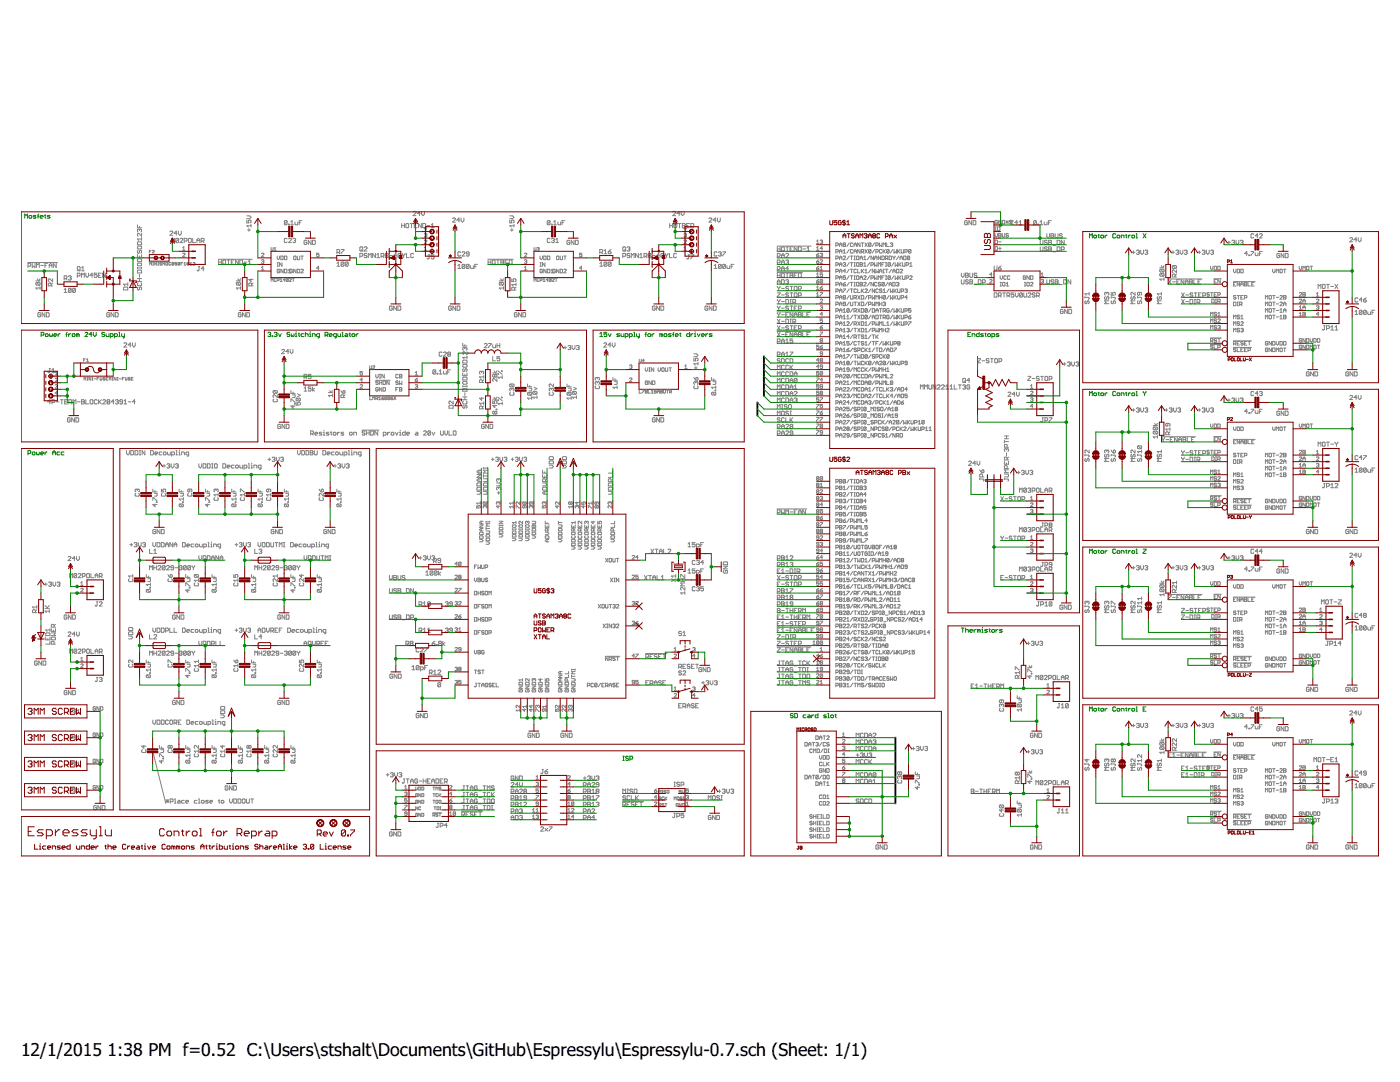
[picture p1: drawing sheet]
<svg xmlns="http://www.w3.org/2000/svg" width="279mm" height="216mm" viewBox="0 0 279 216" stroke-linecap="round" stroke-linejoin="round" font-family="sans-serif">
<defs><g id="words">
<g font-size="3.5">
<text x="4.2" y="210.7">12/1/2015</text>
<text x="21.5" y="210.7">1:38 PM f=0.52 C:\Users\stshalt\Documents\GitHub\Espressylu\Espressylu-0.7.sch (Sheet: 1/1)</text>
</g>
</g></defs>
<g fill="none" stroke="#808080" stroke-width=".2">
<path d="M5.5 52.4h6M5.6 53.1h.4l.1-.1-.1-.5h-.4v.9M6.4 52.5v.9l.3-.3 .3 .3v-.9M7.2 56h.8M7.3 53.4v-.9l.3 .3 .2-.3v.9M7.3 56.3l-.1 .4 .1 .2h.6M7.3 56.3l.7 .2-.1 .4M7.3 56.3l.6 .6M7.4 55.6l.3 .4 .3-.4M8 57.5h-.8l.2 .2M8 57.2v.5M8.1 53h.6"/>
<path d="M9 53h.2M9.5 52.5h-.5v.9M9.8 53.4v-.6l.3-.3 .3 .3v.6M9.8 53h.6M10.2 57v-.4l-.4-.1-.1 .1v.4h.8M10.5 55.6v.6l-.6-.6-.2 .2 .1 .4M10.5 56.5l-.3 .3M11.2 52.5v.9l-.6-.9v.9M12.8 55.6l.6-.1-.2-.5h-.4v.9M12.8 57.8l.3-.3v.9M12.8 58.4h.6M13.1 55.6l.3 .3"/>
<path d="M13.7 55.2l.4-.2 .1 .2-.1 .3M13.9 55.5h.2M14.1 55.5l.1 .1-.1 .3-.4-.2M14.2 57.7l-.1-.2-.4 .2v.5M14.2 57.7v.5l-.1 .2-.4-.2M14.2 57.7l-.5 .5M15 57.7l-.1-.2-.4 .2v.5M15 57.7v.5l-.1 .2-.4-.2M15 57.7l-.5 .5M15.4 55.1h.4l.2-.2-.2-.4h-.4v.9M15.6 53.2l.4 .1v.6l-.2 .1-.4-.1zM15.7 53.8l.3 .2"/>
<path d="M16.3 55.4v-.9l.3 .3 .2-.3v.9M16.3 54h.5M16.3 53.5l.3-.3v.8M17.1 54.5v.6l.3 .3 .3-.3v-.6M18.5 54.9h-.6l.5-.4v.9M19.4 54.5h-.6v.4l.3-.1 .3 .1-.2 .5-.4-.2M19.6 54.9h.3M20.2 54.5h-.6v.9h.6M21.1 54.5v.9l-.6-.9v.9M24.7 57.4l.1-.1h.6l.1 .5h-.8zM25.5 56.7h-.8l.3 .3M25.5 56.4v.6"/>
<path d="M27.4 52.6l.2-.1h.5l.2 .4-.2 .1h-.5zM27.4 44.9v.5h.9M27.4 50.8v.6h.9v-.6M27.4 53.3v.3M27.4 56.2h.9M27.4 55.6h.9M27.4 53.5h.9M27.6 48.3h.5l.2 .5h-.9zM27.6 53.9h.5l.2 .6h-.9zM27.6 57.3l-.2 .1 .2 .4 .2-.1 .2-.4 .3 .1-.2 .4M27.6 49.1h.5l.2 .4-.2 .2h-.5l-.2-.2zM27.6 50l-.2 .1 .2 .4h.1l.1-.4 .3-.1 .2 .1-.2 .4"/>
<path d="M27.6 51.6h.5l.2 .6h-.9zM27.6 56.4l-.2 .2 .2 .4h.5l.2-.1-.2-.5M27.8 45.9l-.1-.2-.3 .2 .2 .4M27.8 45.2v.2M27.8 45.9v.1M27.8 51.1v.3M27.8 54.7v.6M27.8 55.6v.6M27.8 45.9l.2-.2 .3 .2-.2 .4M28.3 46.6v.5l-.6-.5-.3 .1 .2 .4M28.3 47.4v.6M28.3 53.3v.3"/>
<path d="M28.3 47.7h-.9l.3 .3M29.8 50.2h.2M29.9 52.9v-.5l.2 .2 .1-.2v.5M30.2 50h-.4v.5M30.4 50h.4l-.4 .5h.4M30.5 52.9h.1M30.5 52.4h.1M30.6 52.4v.5M31.2 52.4v.5l-.3-.5v.5M31.5 52.9h.2M31.5 52.4h.2M31.6 52.4v.5"/>
<path d="M32.2 52.5h-.3l.3 .2v.2l-.3-.1M32.5 52.9v-.5l.2 .2 .2-.2v.5M33.1 52.4l.3 .1v.4h-.3zM33.9 46.2l.2-.1 .4 .1-.6 .7h.6M34.1 52.5h-.4v.3h.4M34.2 48.4v-.8l.3 .2 .3-.2v.8M34.6 52.5v.3h-.3M34.6 52.5h-.3v.3M34.6 52.5l-.3 .3M35.3 52.4h-.4v.2h.4l-.1 .3-.3-.1M35.3 46.5h-.5l.4-.4v.8M35.6 46.1v.6l.3 .2 .3-.2v-.6"/>
<path d="M35.6 47.7l-.1-.1-.4 .1v.6M35.6 47.7v.6l-.1 .1-.4-.1M35.6 47.7l-.5 .6M35.9 52.5v.3h-.4M35.9 52.5h-.4v.3M35.9 52.5l-.4 .3M35.9 47.7l.2-.1 .4 .1-.6 .7h.6M36.1 52.6h.2M36.4 50.6l.2-.1 .3 .1-.5 .6h.5M36.4 49.9h.5M36.4 49.4l.3-.2v.7M36.5 52.4h-.4v.5"/>
<path d="M36.7 52.9h.4M36.7 52.6l.2-.2v.5M36.8 48.1h.4l.1-.4-.5-.1v.8M37.4 52.6h-.1l.1-.2 .3 .1-.1 .1M37.4 52.6l-.1 .1 .1 .2 .3-.1-.1-.2M37.4 52.6h.2M37.6 47.7l.2-.1 .4 .1v.6l-.2 .1-.4-.1zM37.9 52.6l.2-.2v.5M37.9 52.9h.4M38.5 47.6v.8h.5M38.5 52.5h.4l-.4 .4h.4M39.3 48.4v-.6l.3-.2 .3 .2v.6"/>
<path d="M39.3 48h.6M39.6 53.2h.3M39.7 53.2v.7l-.1 .1-.3-.1M40.2 48.1h.4l.1-.4-.5-.1v.8M40.4 48.1l.3 .3M40.7 53.6h-.5l.4-.4v.8M43.6 51.7h6.8M43.6 52.3h.6M43.6 51.9v.8M44.2 51.9v.8M44.6 51.9l.4 .1-.1 .7-.4-.1v-.6zM45.3 51.9h.6"/>
<path d="M45.6 51.9v.8M46.2 52.3h.2M46.7 51.9h-.5v.8h.5M47.2 56h.8M47.3 56.3l.7 .2-.1 .4M47.3 56.3l-.1 .4 .1 .2h.6M47.3 56.3l.6 .6M47.5 55.6l.2 .4 .3-.4M47.6 51.9v.8l-.6-.8v.8M47.9 51.9h.4l.1 .1-.1 .7h-.4zM48 57.5h-.8l.3 .2M48 57.2v.5"/>
<path d="M48.7 52.3h.6M49.3 43.9v.6h.4l-.1-.3 .1-.3 .4 .1-.1 .5M49.3 43.1h.5l.3 .2-.3 .3h-.5M49.4 45.9h.6M49.6 52.7h.5M49.6 52.2l.2-.3v.8M49.7 45.6v.6M50.1 55.6v.6l-.4-.4h.8M50.1 45h-.8l.3 .3M50.1 44.8v.5M50.2 57v-.4l-.1-.1-.4 .1v.4h.8M50.5 56.5l-.3 .3"/>
<path d="M52.2 53.9h.5M52.2 50.6l.1-.1 .4 .1-.5 .6h.5M52.2 51.9l.3-.1 .2 .1-.2 .3M52.2 53.4l.2-.3v.8M52.4 52.2h.1M52.5 52.2l.2 .1-.2 .3-.3-.2M54.1 49.4l.1 .6 .3-.1v-.5M54.1 56.2v-.7l.2 .3 .2-.3v.7M54.7 49.6l.2-.2v.6M54.7 50h.4M55.1 55.6l-.1-.1-.3 .1 .1 .6 .3-.2M55.3 55.9l.4-.1-.1-.3h-.3v.7"/>
<path d="M55.3 53.1h.3M55.3 51.1v.5l.3 .2 .2-.2v-.5M55.3 52.4h.3M55.4 52.4v.7M55.8 53.8l-.1-.1-.4 .1 .1 .6 .4-.1v-.2h-.2M55.9 56.2h.4M55.9 55.8l.2-.3v.7M56 51.1l.5 .1-.1 .6h-.4zM56.3 52.4v.7l-.5-.7v.7M56.5 53.7v.7l-.5-.7v.7M56.8 53.7l.5 .1-.2 .6h-.3zM56.8 51.1l.5 .1-.2 .6h-.3z"/>
<path d="M56.9 55.8h-.4l.3-.3v.7M57.3 44.2l-.1-.2-.5 .2v.5M57.3 47.7l-.1-.1-.5 .1 .2 .7 .4-.1M57.3 44.2v.5l-.1 .2-.5-.2M57.3 44.2l-.6 .5M57.5 54l.2-.3v.7M57.5 55.6l-.3-.1-.1 .5M57.5 55.6l-.1 .6-.3-.2M57.5 55.6l-.4 .4M57.6 44.7l.1 .2zM57.6 47.7l.1-.1 .4 .1-.5 .7h.5M57.7 55.6l.1-.1 .3 .1-.4 .6h.4"/>
<path d="M58 44.3l.3-.3v.9M58 44.9h.6M58.1 54.1h.3l-.2 .3h-.7M58.3 55.5h.4M58.4 53.8l-.2-.1-.3 .1 .1 .6M58.4 47.7l.4-.1 .2 .1-.2 .3M58.5 55.5v.7M58.7 51.1l.4 .1-.1 .6-.4-.1zM58.7 48h.1M58.8 48l.2 .1-.2 .3-.4-.1M58.9 44.3l.1 .6h.4v-.6M59.1 53.7v.7l-.5-.7v.7"/>
<path d="M59.3 53.7l.5 .1-.1 .6h-.4zM59.3 51.1v.6l.2 .1 .3-.1v-.6M59.7 44.4h.3M60 53.8l.2-.1 .3 .1-.5 .6h.5M60 51.1h.5M60.3 44h-.6v.9M60.3 51.1v.7M61.2 48.1l-.1-.2-.4 .2 .1 .7 .4-.2v-.2h-.2M62.1 47.9v.9l-.6-.9v.9M62.4 47.9h.4l.1 .2v.5l-.1 .2h-.4zM63.7 50.5h-.5v.4l.2-.1 .3 .1-.2 .3-.3-.1M63.7 53.5h-.5l.3-.4v.8"/>
<path d="M67.2 50.4h.4l.2-.2-.2-.4h-.4v.8M67.2 52.6l.3-.3v.8M67.2 53.1h.6M67.5 50.4l.3 .2M68.1 49.8h.5l-.5 .8M68.6 52.4v.6l-.1 .1-.4-.1M68.6 52.4l-.4-.1-.1 .1v.6M68.6 52.4l-.5 .6M69.5 52.4l-.4-.1-.2 .1v.6M69.5 52.4v.6l-.2 .1-.4-.1M69.5 52.4l-.6 .6M71.8 51.1h.4l.2-.4-.2-.1h-.4v.8"/>
<path d="M72 49.3l.4 .1v.6l-.2 .1-.4-.1v-.6zM72.1 49.8l.3 .3M72.7 49.4l.1-.1 .4 .1-.5 .7h.5M73.2 50.7l-.1-.1-.4 .1 .1 .3 .4 .1-.1 .3-.4-.1M73.5 51.4v-.8l.3 .3 .3-.3v.8M74.9 50.6v.8l-.5-.8v.8M75.2 51.4h.6M75.2 50.9l.3-.3v.8M76.1 51.1h.4l.1-.4-.1-.1h-.4v.8M76.3 51.1l.3 .3M77 51l-.1-.1 .1-.3 .5 .1-.2 .3M77 51h.3"/>
<path d="M77 51l-.1 .1 .1 .3 .5-.1-.2-.3M77.7 51h.6M79.1 51h-.5l.4-.4v.8M80 50.7l-.4-.1-.2 .1v.6M80 50.7l-.1 .7-.5-.1M80 50.7l-.6 .6M80.2 44.6v.8M80.2 45h.5M80.3 50.6l.3 .4M80.6 51v.4M80.7 44.6v.8M80.8 50.6l-.2 .4"/>
<path d="M81.1 44.6l.5 .1v.6l-.2 .1-.4-.1zM81.1 50.6v.8h.6M81.8 44.6h.6M82.1 44.6v.8M82.4 42.3l.2-.1 .4 .1-.6 .7h.6M82.5 50.7l-.1-.1-.4 .1 .1 .7 .4-.1M82.7 45h.3M83.2 44.6h-.5v.8h.5M83.9 42.6h-.6l.4-.4v.8M84.1 44.6v.8l-.6-.8v.8M84.1 42.2v.5l.3 .3 .3-.3v-.5M84.4 44.6h.4l.1 .1v.6l-.1 .1h-.4z"/>
<path d="M84.7 49.4l.2-.2v.7M84.7 49.9h.5M84.7 48l.1-.1 .4 .1-.5 .6h.5M84.7 46.7l.3-.1 .2 .1-.2 .2M84.9 46.9h.1M85 46.9l.2 .2-.2 .2-.3-.1M85.2 45.6h-.5l.3-.3v.7M85.2 45h.6M85.5 50.8h.3M85.6 50.8v.7l-.1 .2-.3-.2M86.1 45.4h.5M86.1 44.9l.2-.3v.8"/>
<path d="M86.6 50.8h-.5v.5l.2-.2 .3 .2-.1 .4-.4-.2M90.3 43.6l.2-.1 .4 .1-.6 .7h.6M91.4 53.6h.5M91.4 53l.3-.3v.9M91.7 43.9h-.5l.4-.4v.8M91.9 50.4l-.1-.2-.4 .2 .1 .7 .4-.2M92 43.5v.5l.3 .3 .3-.3v-.5M92.2 50.4l.2-.2 .4 .2-.6 .7h.6M92.8 52.9v.5l-.2 .2-.4-.2M92.8 52.9l-.2-.2-.4 .2v.5M92.8 52.9l-.6 .5M93.6 52.9l-.1-.2-.4 .2v.5"/>
<path d="M93.6 52.9v.5l-.1 .2-.4-.2M93.6 50.7h-.4l-.1-.2 .1-.3 .4 .2v.5l-.1 .2-.4-.2M93.6 52.9l-.5 .5M93.9 53l.1 .6h.5v-.6M94.8 53.1h.2M95.3 52.7h-.5v.9M97.4 51.7h5M97.4 52.3h.6M97.4 51.9v.8M98 51.9v.8M98.4 51.9l.4 .1-.1 .7-.4-.1zM99.1 51.9h.6"/>
<path d="M99.4 51.9v.8M99.6 56h.9M99.8 56.3l-.2 .4 .2 .2h.5M99.8 56.3l.7 .2-.2 .4M99.8 56.3l.5 .6M99.9 55.6l.3 .4 .3-.4M99.9 51.9h.5l.1 .1-.1 .7h-.5zM99.9 52.3h.5M100.5 57.5h-.9l.3 .2M100.5 57.2v.5M100.8 52.3h.3M101.3 51.9h-.5v.8h.5"/>
<path d="M101.6 51.9h.4l.2 .1v.6l-.2 .1h-.4zM101.7 43.1h.6l.3 .2-.3 .3h-.6M101.7 43.9v.6h.5l-.2-.3 .2-.3 .4 .1-.2 .5M101.9 45.9h.5M102.1 55.6v.6h.5l-.2-.4 .4-.2 .2 .2-.2 .4M102.2 45.6v.6M102.6 45h-.9l.3 .3M102.6 44.8v.5M102.7 57.9v-.4l-.4-.2-.2 .2v.4h.9M103 57.3l-.3 .3M103 56.8h-.9l.3 .2M103 56.5v.5"/>
<path d="M104.6 51.9l.4-.1 .1 .1-.1 .3M104.6 53.4l.3-.3v.8M104.6 53.9h.5M104.6 50.6l.2-.1 .3 .1-.5 .6h.5M104.9 52.2h.1M105 52.2l.1 .1-.1 .3-.4-.2M106.6 49.4l.1 .6 .3-.1v-.5M106.6 56.2v-.7l.2 .3 .2-.3v.7M107.2 49.5l.3-.1 .1 .1-.1 .2M107.4 49.7h.1M107.5 49.7l.1 .1-.1 .2-.3-.1M107.6 55.6l-.1-.1-.3 .1 .1 .6 .3-.2"/>
<path d="M107.8 53.1h.2M107.8 51.1v.5l.2 .2 .3-.2v-.5M107.8 55.9h.3l.1-.3-.4-.1v.7M107.8 52.4h.2M107.9 52.4v.7M108.3 53.8l-.2-.1-.3 .1 .1 .6 .4-.1v-.2h-.3M108.4 56.2h.4M108.4 55.8l.2-.3v.7M108.5 51.1l.5 .1-.1 .6h-.4zM108.8 52.4v.7l-.5-.7v.7M109 53.7v.7l-.5-.7v.7M109.2 53.7l.5 .1-.1 .6h-.4z"/>
<path d="M109.2 51.1l.5 .1-.1 .6h-.4zM109.4 55.8h-.4l.3-.3v.7M109.8 44.2l-.2-.2-.4 .2v.5M109.8 44.2v.5l-.2 .2-.4-.2M109.8 47.7l-.2-.1-.4 .1 .1 .7 .5-.1M109.8 44.2l-.6 .5M110 54l.2-.3v.7M110 55.6l-.3-.1-.1 .5M110 55.6v.4l-.1 .2-.3-.2M110 55.6l-.4 .4M110.1 44.7l.1 .2zM110.1 47.7l.4-.1 .1 .1-.1 .3"/>
<path d="M110.2 55.6l.1-.1 .3 .1-.4 .6h.4M110.3 48h.2M110.5 48l.1 .1-.1 .3-.4-.1M110.5 44.9h.5M110.5 44.3l.3-.3v.9M110.6 54.1h.2l-.1 .3h-.7M110.8 55.5h.4M110.8 53.8l-.1-.1-.4 .1 .2 .6M110.9 47.8l.3-.2v.8M110.9 48.4h.6M111 55.5v.7M111.2 51.1l.3 .1-.1 .6-.3-.1z"/>
<path d="M111.3 44.3l.2 .6h.4v-.6M111.5 53.7v.7l-.4-.7v.7M111.8 53.7l.5 .1-.1 .6h-.4zM111.8 51.1l.1 .7 .4-.1v-.6M112.2 44.4h.3M112.5 53.8l.1-.1 .4 .1-.5 .6h.5M112.5 51.1h.5M112.7 44h-.5v.9M112.8 51.1v.7M113.7 48.1l-.1-.2-.4 .2 .1 .7 .4-.2v-.2h-.3M114.6 47.9v.9l-.6-.9v.9M114.8 47.9h.5l.1 .2v.5l-.1 .2h-.5z"/>
<path d="M116.1 53.5h-.4l.3-.4v.8M116.1 50.5h-.4v.4l.2-.1 .2 .1-.1 .3-.3-.1M119.7 53.1h.6M119.7 52.6l.3-.3v.8M119.7 50.4h.4l.2-.5-.2-.1h-.4v.8M120 50.4l.3 .2M120.5 50.1l.3-.3v.8M120.5 50.6h.6M121.1 52.4v.6l-.1 .1-.5-.1M121.1 52.4l-.4-.1-.2 .1v.6M121.1 52.4l-.6 .6M121.4 50.2h.4l.2 .3-.5 .1z"/>
<path d="M122 52.4l-.5-.1-.1 .1v.6M122 52.4v.6l-.2 .1-.4-.1M122 52.4l-.6 .6M122 49.8l-.6 .4M124.3 49.4l.1-.1 .5 .1v.6l-.2 .1-.4-.1zM124.3 51.1h.4l.2-.4-.2-.1h-.4v.8M124.6 49.8l.3 .3M125.1 49.4l.5-.1 .1 .1-.1 .3M125.4 49.7h.2M125.6 49.7l.1 .1-.1 .3-.5-.1M125.7 50.7l-.1-.1-.5 .1 .2 .3 .4 .1-.1 .3-.5-.1M126 51.4v-.8l.3 .3 .3-.3v.8"/>
<path d="M127.4 50.6v.8l-.6-.8v.8M127.7 51.4h.5M127.7 50.9l.3-.3v.8M128.5 51.1h.4l.2-.4-.2-.1h-.4v.8M128.8 51.1l.3 .3M129.5 51l-.1-.1 .1-.3 .4 .1-.1 .3M129.5 51h.3M129.5 51l-.1 .1 .1 .3 .4-.1-.1-.3M130.2 51h.6M131.6 51h-.5l.4-.4v.8M132.5 50.7l-.5-.1-.1 .7M132.5 50.7l-.2 .7-.4-.1"/>
<path d="M132.5 50.7l-.6 .6M132.8 50.6l.2 .4M133 51v.4M133.3 50.6l-.3 .4M133.6 50.6v.8h.6M133.6 45h.6M133.6 44.6v.8M134.2 44.6v.8M134.3 42.3l.1-.1 .4 .1-.5 .7h.5M134.6 44.6l.5 .1v.6l-.2 .1-.4-.1v-.6zM135 50.7l-.1-.1-.4 .1 .1 .7 .4-.1M135.3 44.6h.6"/>
<path d="M135.6 44.6v.8M135.7 42.6h-.6l.4-.4v.8M136 42.2v.5l.2 .3 .3-.3v-.5M136.2 45h.4M136.2 44.6h.4l.2 .1-.2 .3 .2 .3-.2 .1h-.4zM136.5 49.4l.2-.2v.7M136.5 49.9h.5M136.5 48l.1-.1 .4 .1-.5 .6h.5M136.5 46.7l.4-.1 .1 .1-.1 .2M136.7 46.9h.2M136.9 46.9l.1 .2-.1 .2-.4-.1M137 45.6h-.5l.4-.3v.7"/>
<path d="M137 45h.3M137.3 50.8h.3M137.5 50.8v.7l-.2 .2-.3-.2M137.6 44.6h-.6v.8h.6M137.9 44.6h.4l.2 .1v.6l-.2 .1h-.4zM137.9 50.8h.6l-.6 .9M141.5 43.6l.1-.1 .4 .1-.5 .7h.5M142.5 53l.3-.3v.9M142.5 53.6h.6M142.9 43.9h-.6l.4-.4v.8M143.1 50.4l-.1-.2-.5 .2 .2 .7 .4-.2M143.2 43.5v.5l.2 .3 .3-.3v-.5"/>
<path d="M143.4 50.4l.4-.2 .1 .2-.1 .3M143.7 50.7h.1M143.8 50.7l.1 .1-.1 .3-.4-.2M143.9 52.9v.5l-.1 .2-.4-.2M143.9 52.9l-.1-.2-.4 .2v.5M143.9 52.9l-.5 .5M144.2 50.2h.6l-.6 .9M144.8 52.9v.5l-.2 .2-.4-.2M144.8 52.9l-.2-.2-.4 .2v.5M144.8 52.9l-.6 .5M145.1 53l.1 .6h.4v-.6M145.9 53.1h.3"/>
<path d="M146.5 52.7h-.6v.9M155.1 49.1h6.7M155.1 54.4h5M155.1 54.9h.6M155.1 51.1h.5l.1-.1-.1-.4h-.5v.8M155.1 49.7h.6M155.1 58.4h.6l-.6 .7v.2h.6M155.1 57.1l.3 .5M155.1 52.5h.5l.1-.2-.1-.4h-.5v.8M155.1 53.8h.5l.1-.2-.1-.4h-.5v.8M155.1 56.7v-.6l.3-.3 .3 .3v.6M155.1 49.3v.8"/>
<path d="M155.1 54.5v.9M155.1 59.8l.3 .4M155.1 56.2h.6M155.4 57.6v.4M155.7 59.8l-.3 .4M155.7 49.3v.8M155.7 54.5v.9M155.7 57.1l-.3 .5M156 57.6h.5M156 52.3h.5M156 51h.5M156 55.8h.4l.1 .2v.5l-.1 .2h-.4z"/>
<path d="M156 58.9h.5M156 53.6h.5M156 54v-.5l.3-.3 .2 .3v.5M156 51.4v-.5l.3-.3 .2 .3v.5M156 52.7v-.5l.3-.3 .2 .3v.5M156.1 54.5l.4 .2v.5l-.1 .2-.4-.2zM156.1 49.3l.4 .1v.6l-.1 .1-.4-.1zM156.8 54.5h.6M156.8 50.7l.2-.1 .4 .1-.6 .7h.6M156.8 59.8h.4l.2 .1v.6l-.2 .1h-.4zM156.8 56l.4-.2 .2 .2-.2 .2M156.8 49.3h.6"/>
<path d="M156.8 52l.4-.1 .2 .1-.2 .3M157.1 52.3h.1M157.1 49.3v.8M157.1 54.5v.9M157.1 56.2h.1M157.2 52.3l.2 .2-.2 .2-.4-.1M157.2 56.2l.2 .2-.2 .3-.4-.2M157.4 57.3l-.4-.2-.2 .3 .4 .2 .2 .2-.2 .2-.4-.2M157.4 58.6l-.4-.2-.2 .3 .4 .2 .2 .2-.2 .2-.4-.2M157.4 53.6h-.6l.4-.4v.8M157.7 57.1h.5M157.7 54.5h.4l.1 .2-.1 .2 .1 .3-.1 .2h-.4z"/>
<path d="M157.7 54.9h.4M157.7 59.8h.2M157.7 49.7h.2M157.7 58.4h.5M157.8 59.8v.8M157.9 57.1v.9M157.9 58.4v.9M158.2 49.3h-.5v.8h.5M158.5 54.9h.3M158.5 58.6l.1-.2 .5 .2v.5l-.2 .2-.4-.2zM158.6 57.1l.5 .2v.5l-.2 .2-.4-.2v-.5zM159.1 54.5h-.6v.9h.6"/>
<path d="M159.1 49.3v.8l-.6-.8v.8M159.3 57.7h.5l.1-.4-.1-.2h-.5v.9M159.3 54.5h.5l.1 .2v.5l-.1 .2h-.5zM159.3 49.3h.5l.1 .1v.6l-.1 .1h-.5zM159.3 59h.5l.1-.4-.1-.2h-.5v.9M160.2 49.7h.6M161 49.6l.3-.3v.8M161 50.1h.6M163 56.1h.3l.1 .3-.3 .1zM163 53.5h.3l.1 .2-.3 .2zM163 52.2h.3l.1 .2-.3 .2zM163 49.9h.4"/>
<path d="M163 50.9h.3l.1 .2-.3 .1zM163 59.1h.4M163 48.6h.4M163 55.2h.4M163 48.1l.2-.2v.7M163 49.4l.2-.2v.7M163 54.7l.2-.3v.8M163 57.3l.2-.2v.7M163 58.6l.2-.2v.7M163 57.8h.4M163.4 50.5l-.4 .4M163.4 51.8l-.4 .4"/>
<path d="M163.4 53.1l-.4 .4M163.4 55.8l-.4 .3M163.7 58.4h.5l-.5 .7M163.7 53.9h.5M163.7 50.6l.3-.1 .2 .1-.2 .3M163.7 59.8l.1-.1 .4 .1-.5 .6h.5M163.7 48l.3-.1 .2 .1-.2 .3M163.7 53.4l.2-.3v.8M163.7 51.9l.1-.1 .4 .1-.5 .7h.5M163.7 57.4h.3l.2 .3-.4 .1zM163.9 48.3h.1M163.9 50.9h.1"/>
<path d="M164 50.9l.2 .1-.2 .2-.3-.1M164 48.3l.2 .1-.2 .2-.3-.1M164.2 55.9l-.4-.1-.1 .6M164.2 55.9v.5l-.2 .1-.3-.1M164.2 54.4h-.5v.4l.2-.1 .3 .1-.2 .4-.3-.1M164.2 49.6h-.5l.3-.4v.7M164.2 55.9l-.5 .5M164.2 57.1l-.5 .3M166.8 56.8h.4l.1-.3-.5-.2v.8M166.8 54.2h.4l.1-.4-.5-.1v.7M166.8 59.4h.4l.1-.3-.5-.1v.7M166.8 51.6h.4l.1-.4-.5-.1v.7"/>
<path d="M166.8 49h.4l.1-.4-.5-.1v.7M166.8 50.3h.4l.1-.4-.5-.1v.7M166.8 55.5h.4l.1-.4-.5-.1v.8M166.8 52.9h.4l.1-.4-.5-.1v.7M166.8 58.1h.4l.1-.3-.5-.1v.7M167.5 56.7h.5M167.5 48.8h.5M167.5 57.1v-.5l.3-.3 .2 .3v.5M167.5 54.4v-.4l.3-.3 .2 .3v.4M167.5 59.3h.5M167.5 51.8v-.5l.3-.2 .2 .2v.5M167.5 49.2v-.5l.3-.2 .2 .2v.5"/>
<path d="M167.5 50.5v-.5l.3-.2 .2 .2v.5M167.5 55.4h.5M167.5 53.1v-.5l.3-.2 .2 .2v.5M167.5 55.8v-.5l.3-.3 .2 .3v.5M167.5 58.4v-.5l.3-.2 .2 .2v.5M167.5 59.7v-.5l.3-.2 .2 .2v.5M167.5 50.1h.5M167.5 51.5h.5M167.5 52.8h.5M167.5 54.1h.5M167.5 58h.5M168.3 56.7h.3l.1 .2-.3 .2z"/>
<path d="M168.3 50l.2-.2v.7M168.3 51.2l.1-.1 .3 .1-.4 .6h.4M168.3 52.5l.3-.1 .1 .1-.1 .3M168.3 57.7h.4l-.4 .7M168.3 50.5h.4M168.4 59.3l-.1 .1 .1 .3 .3-.1-.1-.3M168.4 59.3l-.1-.1 .1-.2 .3 .1-.1 .2M168.4 59.3h.2M168.5 52.8h.1M168.6 52.8l.1 .1-.1 .2-.3-.1M168.7 55h-.4v.4l.2-.1 .2 .1-.1 .4-.3-.2M168.7 48.6l-.1 .6-.3-.1"/>
<path d="M168.7 54.1h-.4l.3-.4v.7M168.7 48.6l-.3-.1-.1 .6M168.7 48.6l-.4 .5M168.7 56.3l-.4 .4M169.5 48.5l-.5 .7M169.5 49.8l-.5 .7M169.5 51.1l-.5 .7M169.5 52.4l-.5 .7M169.5 53.7l-.5 .7M169.5 55l-.5 .8M169.5 56.3l-.5 .8M169.5 57.7l-.5 .7"/>
<path d="M169.5 59l-.5 .7M169.7 56.3h.5M169.7 53.7h.5M169.7 59v.6l.1 .1 .4-.1v-.6M169.7 55h.5M169.7 51.1h.5M169.7 52.4h.5M169.7 57.7h.5M169.9 51.1v.7M169.9 52.4v.7M169.9 53.7v.7M169.9 55v.8"/>
<path d="M169.9 56.3v.8M169.9 57.7v.7M170.2 49.9l-.1-.1-.4 .1 .1 .6 .4-.1M170.2 48.6l-.1-.1-.4 .1 .1 .6 .4-.1M170.4 56.3h.3M170.4 53.1h.3M170.4 48.8h.5M170.4 57.1h.3M170.4 55.8h.3M170.4 59.4h.4l.1-.3-.5-.1v.7M170.4 55h.3M170.4 51.1h.3"/>
<path d="M170.4 52.4h.3M170.4 49.2v-.5l.3-.2 .2 .2v.5M170.4 50.5v-.5l.3-.2 .2 .2v.5M170.4 50.1h.5M170.4 51.8h.3M170.6 51.1v.7M170.6 52.4v.7M170.6 55v.8M170.6 56.3v.8M170.7 59.4l.2 .3M170.9 56.5l.1-.2 .4 .2-.1 .6-.4-.2zM170.9 55.1l.1-.1 .4 .1-.1 .7-.4-.2z"/>
<path d="M170.9 53.8l-.1-.1-.4 .1v.5l.2 .1 .3-.1M170.9 52.5l.1-.1 .4 .1-.1 .6-.4-.1zM170.9 57.8l-.1-.1-.4 .1v.5l.2 .1 .3-.1M170.9 51.2l.1-.1 .4 .1-.1 .6-.4-.1zM171.2 57.7v.7h.4M171.2 53.7v.7h.4M171.2 59l.4 .7M171.6 56.7h.4M171.6 56.3l.5 .2-.1 .6h-.4zM171.6 52.4l.5 .1-.1 .6h-.4zM171.6 55.8v-.5l.3-.3 .2 .3v.5M171.6 55.4h.5"/>
<path d="M171.6 48.5v.7l-.4-.7v.7M171.6 49.8v.7l-.4-.7v.7M171.6 51.8v-.5l.3-.2 .2 .2v.5M171.6 51.5h.5M171.6 52.8h.4M171.6 59l-.4 .7M171.9 59l.5 .1-.1 .6h-.4zM171.9 50.3h.4l.1-.4-.5-.1v.7M171.9 48.5h.5M171.9 53.7v.7M171.9 57.7v.7M172 58l.4 .4"/>
<path d="M172 54.1l.4 .3M172.1 48.5v.7M172.1 50.3l.3 .2M172.4 56.5l.1-.2 .3 .2-.4 .6h.4M172.4 53.1h.4M172.4 51.3l.2-.2v.7M172.4 55.1l.1-.1 .3 .1-.4 .7h.4M172.4 51.8h.4M172.4 52.6l.2-.2v.7M172.4 53.7l-.5 .5M172.4 57.7l-.5 .4M172.6 57.8l.1-.1 .4 .1-.5 .6h.5"/>
<path d="M172.6 54.4h.5M172.6 48.5l.5 .7M172.6 49.8l.5 .7M172.6 54l.2-.3v.7M173.1 48.5l-.5 .7M173.1 49.8l-.5 .7M173.1 59l-.5 .7M173.3 59.4h.4l.1-.3-.5-.1v.7M173.6 51.1l-.5 .7M173.6 52.4l-.5 .7M173.6 55l-.5 .8M173.6 56.3l-.5 .8"/>
<path d="M173.8 48.6l-.3-.1-.2 .6M173.8 55.5h.4l.1-.4-.5-.1v.8M173.8 49.9l-.3-.1-.2 .6M173.8 48.6l-.1 .6-.4-.1M173.8 52.9h.4l.1-.4-.5-.1v.7M173.8 49.9l-.1 .6-.4-.1M173.8 48.6l-.5 .5M173.8 49.9l-.5 .5M173.8 53.7l-.5 .7M173.8 57.7l-.5 .7M174.1 59v.7l.2-.3 .2 .3v-.7M174.3 51.1v.7l-.5-.7v.7"/>
<path d="M174.3 56.3v.8l-.5-.8v.8M174.5 52.4v.7l.3-.2 .2 .2v-.7M174.5 48.5l-.4 .7M174.5 49.8l-.4 .7M174.5 51.5h.5M174.5 51.8v-.5l.3-.2 .2 .2v.5M174.5 53.7v.7l-.4-.7v.7M174.5 55v.8l.3-.3 .2 .3v-.8M174.5 57.7v.7l-.4-.7v.7M174.8 49h.4l.1-.4-.5-.1v.7M174.8 50.3h.4l.1-.4-.5-.1v.7M174.8 53.7v.7l.2-.2 .3 .2v-.7"/>
<path d="M174.8 59.7v-.7l.2 .2 .3-.2v.7M175 56.5l-.1-.2-.4 .2v.4l.2 .2 .3-.2M175.3 57.8l-.1-.1-.4 .1 .1 .6 .4-.1M175.3 55.8v-.8l.2 .3 .2-.3v.8M175.3 53.1v-.7l.2 .2 .2-.2v.7M175.5 59.3h.5M175.5 48.5v.7l.2-.2 .3 .2v-.7M175.5 54.4v-.4l.2-.3 .3 .3v.4M175.5 59v.7M175.5 54.1h.5M175.7 56.5l-.1-.2-.3 .2 .1 .2 .3 .1-.1 .3-.3-.2M175.7 51.1v.7l-.4-.7v.7"/>
<path d="M176 57.8l-.1-.1-.4 .1 .1 .2 .4 .1-.1 .3-.4-.1M176 51.1l.5 .1-.1 .6h-.4zM176 49.9l-.1-.1-.4 .1 .1 .6 .4-.1M176 55.4h.2M176 59v.7M176 52.8h.2M176.2 53.7h.3M176.2 58.4h.5M176.2 49.2v-.7l.3 .2 .2-.2v.7M176.2 49.8v.7M176.2 57.9l.3-.2v.7M176.2 54.4h.3"/>
<path d="M176.4 50.1l.3 .4M176.4 53.7v.7M176.5 56.5l-.1-.2-.4 .2v.4M176.5 56.5l-.1 .6-.4-.2M176.5 55h-.5v.8M176.5 52.4h-.5v.7M176.5 56.5l-.5 .4M176.7 53.7h.5M176.7 53.1h.3M176.7 59.1l-.1-.1-.4 .1v.5M176.7 55.8h.3M176.7 59.1v.5l-.1 .1-.4-.1"/>
<path d="M176.7 55h.3M176.7 51.6h.4l.1-.4-.5-.1v.7M176.7 52.4h.3M176.7 49.8l-.5 .5M176.7 59.1l-.5 .5M176.8 52.4v.7M176.8 55v.8M177 48.5v.7h.4M177 53.7v.7M177 51.6l.2 .2M177.2 56.3l-.5 .8M177.4 56.7h.5"/>
<path d="M177.4 49.9l-.3-.1-.1 .6M177.4 51.1l.5 .1-.1 .6h-.4zM177.4 49.9l-.1 .6-.3-.1M177.4 57.1v-.5l.3-.3 .2 .3v.5M177.4 49.9l-.4 .5M177.4 57.7l-.4 .7M177.4 59l-.4 .7M177.7 52.5v.5l-.1 .1-.4-.1M177.7 55.1v.5l-.1 .2-.4-.2M177.7 55.1l-.1-.1-.4 .1v.5M177.7 52.5l-.1-.1-.4 .1v.5M177.7 48.6l.4-.1 .1 .1-.1 .2"/>
<path d="M177.7 57.7v.7l.2-.3 .3 .3v-.7M177.7 59v.7l.2-.3 .3 .3v-.7M177.7 52.5l-.5 .5M177.7 55.1l-.5 .5M177.9 48.8h.2M177.9 53.7l-.5 .7M178.1 48.8l.1 .2-.1 .2-.4-.1M178.2 49.8l-.5 .7M178.2 56.3l.4 .2-.1 .6h-.3zM178.2 51.1l.2 .4M178.2 54.4v-.4l.2-.3 .2 .3v.4M178.2 54.1h.4"/>
<path d="M178.4 49.8v.7l.2-.2 .3 .2v-.7M178.4 51.5v.3M178.4 57.7v.7M178.4 59v.7M178.4 52.4l-.5 .7M178.4 55l-.5 .8M178.5 59.3l.4 .4M178.5 58l.4 .4M178.6 52.4v.7l.3-.2 .2 .2v-.7M178.6 55v.8l.3-.3 .2 .3v-.8M178.6 51.1l-.2 .4M178.9 56.5l.4-.2 .1 .2-.1 .2"/>
<path d="M178.9 53.7l.5 .1-.1 .6h-.4zM178.9 57.7l-.5 .4M178.9 59l-.5 .4M179.1 56.7h.2M179.1 57.7v.6l.2 .1 .3-.1v-.6M179.1 59v.6l.2 .1 .3-.1v-.6M179.1 49.8v.7M179.3 56.7l.1 .1-.1 .3-.4-.2M179.3 50.1l.3 .4M179.4 51.1l-.5 .7M179.4 52.4v.7M179.4 55v.8"/>
<path d="M179.5 55.4l.4 .4M179.5 52.8l.4 .3M179.6 53.8l.1-.1 .4 .1-.5 .6h.5M179.6 49.8l-.5 .5M179.6 51.5h.5M179.6 51.8v-.5l.3-.2 .2 .2v.5M179.9 59.4h.3l.1-.3-.4-.1v.7M179.9 49.8v.6l.1 .1 .3-.1v-.6M179.9 58.1h.3l.1-.3-.4-.1v.7M179.9 52.4l-.5 .5M179.9 55l-.5 .5M180.1 52.4v.6l.1 .1 .4-.1v-.6"/>
<path d="M180.1 55v.6l.1 .2 .4-.2v-.6M180.3 51.1l.5 .1-.1 .6h-.4zM180.6 57.8l.4-.1 .1 .1-.1 .2M180.6 50.3l.5-.2-.1-.3h-.4v.7M180.8 55.5h.4l.1-.4-.5-.1v.8M180.8 52.9h.4l.1-.4-.5-.1v.7M180.8 58h.2M181 58l.1 .1-.1 .3-.4-.1M181.1 59.3h-.5l.4-.3v.7M181.5 53.1h.5M181.5 55.1l.2-.1 .3 .1-.5 .7h.5M181.5 51.2l-.3-.1-.1 .6"/>
<path d="M181.5 52.6l.3-.2v.7M181.5 51.2l-.1 .6-.3-.1M181.5 51.2l-.4 .5M181.8 49.9l-.1 .6-.4-.1M181.8 49.9l-.4-.1-.1 .6M181.8 49.9l-.5 .5M191.9 54.5v.6l.2 .3 .3-.3v-.6M191.9 55.8v.7l.1 .2 .4-.2v-.7M192.7 54.5h.4l.2 .2-.2 .7h-.4zM192.7 54.9h.4M193.1 44.2l-.2-.2-.4 .2v.5l.4 .2 .2-.5h-.3M193.3 56l-.5-.2-.1 .3 .4 .1 .2 .3-.2 .2-.4-.2"/>
<path d="M193.5 54.5v.7l.2 .2 .4-.2v-.7M193.5 55.8h.5l.1 .2-.1 .7h-.5zM193.5 56.2h.5M193.9 44v.9l-.5-.9v.9M194.2 44l.6 .2v.5l-.2 .2h-.4zM194.4 56.8h.5M194.9 54.7l-.4-.2-.1 .3 .4 .1 .1 .3-.1 .2-.4-.2M195.2 55.8h.5l.1 .2-.1 .7h-.5zM196.1 56.4h.4l.1-.2-.1-.4h-.4v.9M197.5 55.9l.1-.1 .4 .1-.5 .6h.5M198 54.8h-.5l.4-.4v.8M198.4 53.1v.7l.1 .1 .5-.1v-.7"/>
<path d="M198.4 58.4h.4l.2 .2-.2 .7h-.4zM198.6 46.6v.5l.2 .2 .3-.2v-.5M198.6 49.2l.5 .1-.2 .6h-.3zM198.6 47.9l.5 .1-.2 .6h-.3zM198.6 46h.2M198.6 45.3h.2M198.7 45.3v.7M199.1 44.1l-.2-.1-.3 .1v.5l.3 .1 .2-.4h-.3M199.1 45.3l.5 .1-.2 .6h-.3zM199.3 53.5h.4l.1 .3-.4 .1zM199.3 59h.4l.1-.1-.1-.5h-.4v.9M199.3 48.3h.5"/>
<path d="M199.3 46.9h.4M199.3 49.6h.5M199.3 46.6l.5 .1-.1 .6h-.4zM199.5 59l.3 .3M199.6 49.3v.5M199.6 56.3h.3M199.6 57.1h.3M199.6 55v.5l.3 .3 .2-.3v-.5M199.7 56.3v.8M199.8 44v.7l-.5-.7v.7M199.8 53.1l-.5 .4M200 44l.5 .1-.1 .6h-.4z"/>
<path d="M200 46.6l.2 .7 .3-.1v-.6M200.1 56.5l.1-.2 .4 .2-.2 .6-.3-.2zM200.1 58.4h.6M200.4 58.4v.9M200.8 44.3h.5M200.8 44.1l.5 .5M200.8 55.1l-.1-.1-.4 .1 .1 .7 .4-.2M200.8 57.1h.5M200.8 56.6l.3-.3v.8M201 59h.4l.1-.1-.1-.5h-.4v.9M201 44.1v.5M201.2 59l.3 .3"/>
<path d="M201.3 46.7l-.2-.1-.3 .1 .1 .2 .4 .2-.2 .2-.3-.1M201.3 44.1l-.5 .5M201.5 55.1l-.1-.1-.3 .1v.5l.1 .2 .3-.2M202 44.3l-.5-.1 .1-.2 .4 .1v.5l-.2 .1-.3-.1M202.2 44.2l-.1-.2-.4 .2v.5l.1 .2 .4-.2M202.4 58.4h-.6v.5l.3-.2 .3 .2-.2 .4-.4-.2M202.6 58.4v.6l.3 .3 .3-.3v-.6M203.1 44.4h-.6l.4-.4v.9M203.4 44.9h.5M203.4 44.3l.3-.3v.9M204 58.6l-.4-.2-.1 .2v.5M204 58.6v.5l-.1 .2-.4-.2"/>
<path d="M204 58.6l-.5 .5M204.3 58.4v.7l.2 .2 .4-.2v-.7M204.4 56.3h.3M204.4 57.1h.3M204.6 56.3v.8M204.7 55.1l-.1-.1-.4 .1 .1 .7 .4-.2v-.2h-.3M205 56.3l.4 .2-.1 .6-.4-.2zM205.2 58.6l.1-.2 .4 .2-.5 .7h.5M205.4 55v.8l-.5-.8v.8M205.7 55l.4 .1-.1 .7h-.3zM205.7 56.5l.1-.2 .3 .2-.4 .6h.4M206.6 58.6l-.4-.2-.2 .3 .4 .2 .2 .2-.2 .2-.4-.2"/>
<path d="M206.8 44.2v.5l-.1 .2-.4-.2M206.8 44.2l-.1-.2-.4 .2v.5M206.8 44.2l-.5 .5M206.9 59h.4l.1-.1-.1-.5h-.4v.9M207.1 44.7l.2 .2zM207.1 59l.3 .3M207.6 44.3l.2-.3v.9M207.6 44.9h.5M207.6 47.9v.7l.1 .2 .5-.2v-.7M207.6 49.3v.7l.1 .1 .5-.1v-.7M207.8 55.9l.3-.1 .2 .1-.2 .2M207.8 54.7l.2-.3v.8"/>
<path d="M207.8 55.2h.5M208 56.1h.1M208.1 56.1l.2 .1-.2 .3-.3-.1M208.4 44.3v.4l.1 .2h.5v-.6M208.9 46.6v.6l.3 .3 .3-.3v-.6M208.9 55.8v.7l.1 .2 .5-.2v-.7M209 49.4l-.4-.1-.2 .3 .5 .1 .1 .3-.1 .1-.5-.1M209 48.1l-.4-.2-.2 .3 .5 .2 .1 .2-.1 .2-.5-.2M209.2 44.4h.3M209.3 47.9h.4l.1 .2-.1 .3 .1 .2-.1 .2h-.4zM209.3 49.3h.4l.1 .1-.1 .3 .1 .3-.1 .1h-.4zM209.3 49.7h.4"/>
<path d="M209.3 48.4h.4M209.7 46.6h.5l.1 .2-.1 .3 .1 .2-.1 .2h-.5zM209.7 47.1h.5M209.8 44h-.6v.9M210.1 50.2h.6M210.1 48.9h.6M210.3 56l-.1-.2-.5 .2 .2 .2 .4 .2-.1 .3-.5-.2M210.6 46.6v.7l.1 .2 .5-.2v-.7M210.6 55.8h.4l.2 .2-.2 .2 .2 .3-.2 .2h-.4zM210.6 56.2h.4M211 47.9h.4l.1 .2v.5l-.1 .2h-.4zM211 49.3h.4l.1 .1v.6l-.1 .1h-.4z"/>
<path d="M211.4 56.8h.6M211.8 49.8h.4l.2-.4-.2-.1h-.4v.8M212 46.8l-.4-.2-.2 .3 .5 .2 .1 .2-.1 .2-.5-.2M212.3 55.8h.4l.2 .2v.5l-.2 .2h-.4zM212.4 47.9v.9l-.6-.9v.9M213.7 55.8v.9l-.6-.9v.9M216.5 59.3h.7l.2 .2-.2 .3M216.5 59.2v.3M217.4 58.6h-.9l.3 .3M217.4 58.3v.6M220.6 59.2l-.1 .1 .1 .5 .3-.2 .1-.4 .3 .1-.2 .5M220.9 58.5l-.2-.2-.2 .2 .1 .4"/>
<path d="M220.9 58.5l.1-.2 .3 .2-.2 .4M220.9 58.5v.1M221.8 59.3h.7l.1 .2-.1 .3M221.8 58.3v.6h.4l-.2-.3 .2-.3 .4 .2-.1 .4M221.8 59.2v.3M225.8 59.2l-.1 .1 .1 .5 .3-.2 .2-.4 .2 .1-.1 .5M226 50.3h.5M226.2 50.1v.5M226.5 58.3v.6l-.5-.6-.3 .2 .1 .4M226.8 50.1l.4-.2 .2 .2-.2 .2M227 59.3h.7l.1 .2-.1 .3M227 59.2v.3"/>
<path d="M227.1 50.3h.1M227.2 50.3l.2 .2-.2 .3-.4-.2M227.4 58.3v.5l-.1 .1-.3-.1 .1-.5h.6l.1 .2-.1 .4M227.6 49.9v.6l.3 .3 .3-.3v-.6M228.5 50.1l.4-.2 .1 .2-.1 .2M228.8 50.3h.1M228.9 50.3l.1 .2-.1 .3-.4-.2M231.1 59.2l-.2 .1 .2 .5 .3-.2 .1-.4 .3 .1-.2 .5M231.5 53.4h.8M231.6 53.7h.6l.1 .1-.1 .5M231.6 54.6h.6l.1 .1-.1 .4M231.6 53.7l-.1 .4 .7 .2"/>
<path d="M231.6 54.6l-.1 .4 .7 .1M231.6 54.6l.6 .5M231.6 53.7l.6 .6M231.8 53l.2 .4 .3-.4M231.8 58.3v.6M231.8 58.6h-.9l.3 .3M232.3 55.4v.6M232.3 55.7h-.8l.3 .3M233.1 55.7h6.8M233.2 55.8l.5 .9M233.7 55.8l-.5 .9M233.8 50.3h.6"/>
<path d="M234 56.2h.6M234.1 53l-.1 .4 .1 .2h.6M234.1 50.1v.5M234.1 53h.6l.1 .1-.1 .5M234.1 53l.6 .6M234.5 55.3v-.5l-.1-.1-.4 .1v.5h.8M234.7 50.1l.4-.2 .1 .2-.1 .2M234.8 53.8v.6l-.6-.6-.2 .2 .1 .4M234.8 54.7l-.3 .3M234.9 56.2h.2M234.9 50.3h.2M235.1 50.3l.1 .2-.1 .3-.4-.2"/>
<path d="M235.4 55.8h-.5v.9h.5M235.5 49.9v.6l.3 .3 .3-.3v-.6M235.8 58.4l.5 .9M235.8 59.8l.5 .8M236.3 55.8v.9l-.6-.9v.9M236.3 58.4l-.5 .9M236.3 59.8l-.5 .8M236.4 50.1l.4-.2 .1 .2-.1 .2M236.6 56.7v-.6l.2-.3 .3 .3v.6M236.6 56.2h.5M236.6 58.9h.6M236.6 50.3h.2"/>
<path d="M236.8 50.3l.1 .2-.1 .3-.4-.2M237.4 55.8h.4l.2 .2-.2 .7h-.4zM237.4 56.2h.4M237.5 59.8h.4l.1 .1-.1 .7h-.4zM238 58.6l-.4-.2-.1 .3 .4 .2 .1 .2-.1 .2-.4-.2M238.3 55.8v.9h.5M238.3 59.8h.3M238.3 58.4h.6M238.5 59.8v.8M238.6 58.4v.9M239.1 50.3h.5M239.1 56.2h.3"/>
<path d="M239.2 58.9h.3M239.4 50.1v.5M239.6 55.8h-.5v.9h.5M239.7 58.4h-.5v.9h.5M239.9 50.1l.4-.2 .2 .2-.2 .2M240 59h.5l.1-.1-.1-.5h-.5v.9M240.2 50.3h.1M240.3 50.3l.2 .2-.2 .3-.4-.2M240.8 49.9v.6l.2 .3 .3-.3v-.6M241.3 58.5l-.3-.1-.1 .2 .3 .1 .1 .3-.1 .1-.3-.1M241.6 58.4h.5M241.6 53.1v.5l.2 .3 .3-.3v-.5"/>
<path d="M241.6 50.1l.4-.2 .2 .2-.2 .2M241.8 59.7l.5 .1v.5l-.1 .1h-.4zM241.8 58.4v.7M241.9 50.3h.1M242 50.3l.2 .2-.2 .3-.4-.2M242.3 55.6h1.4M242.3 53.1l.5 .2-.1 .6h-.4zM242.3 58.7h.2M242.3 56.1h.2M242.5 59.7h.3M242.7 59.7v.7M242.8 58.4h-.5v.7h.5"/>
<path d="M242.8 55.8h-.5v.7h.5M243 53.1l.5 .2-.1 .6h-.4zM243 58.9h.4l.1-.4-.5-.1v.7M243.5 55.8v.7l-.5-.7v.7M245 48.4h.5M245.3 48.1v.5M245.8 48.1l.5-.2 .1 .2-.1 .3M246.1 48.4h.2M246.1 56.2h4.4M246.2 56.7h.2M246.2 53.7v.5l.2 .2 .3-.2v-.5M246.3 48.4l.1 .1-.1 .3-.5-.2"/>
<path d="M246.7 56.3h-.5v.8h.5M246.7 59.1l-.2-.1-.3 .1 .1 .2 .4 .1-.2 .3-.3-.1M246.7 47.9v.6l.3 .3 .2-.3v-.6M246.9 53.7l.5 .1-.1 .6h-.4zM246.9 59h.5M247.1 59v.7M247.4 56.3v.8l-.5-.8v.8M247.5 48.1l.4-.2 .2 .2-.2 .3M247.6 56.7h.5M247.6 53.7l.5 .1-.1 .6h-.4zM247.6 57.1v-.5l.3-.3 .2 .3v.5M247.6 59.3h.3"/>
<path d="M247.8 48.4h.1M247.9 48.4l.2 .1-.2 .3-.4-.2M248.1 59h-.5v.7h.5M248.3 56.7h.4M248.3 56.3l.5 .2-.1 .6h-.4zM248.3 59.4h.4l.1-.3-.5-.1v.7M248.9 50.6h-.5l.4-.4v.8M249.1 56.3v.8h.5M249.2 50.9l.2 .1zM249.7 50.2h.5l-.5 .8M249.8 56.7h.2M250.2 46.8l-.1-.2-.4 .2v.5l.1 .2 .4-.2"/>
<path d="M250.3 56.3h-.5v.8h.5M250.5 50.5l.1 .5h.5v-.5M251.1 47.1h-.6l.4-.5v.9M251.4 50.6h.2M251.4 46.8l.1-.2 .4 .2-.5 .7h.5M251.9 50.2h-.5v.8M252.5 59.7v-.7l.3 .2 .2-.2v.7M253.3 59.1l.1-.1 .3 .1-.1 .6-.3-.1zM254 53.7v.5l.2 .2 .3-.2v-.5M254 59h.5M254.2 59v.7M254.7 54.4v-.7l.3 .3 .2-.3v.7"/>
<path d="M254.7 59.3h.5M255.4 50.7l-.2-.1-.4 .1 .2 .7 .4-.1v-.3h-.3M255.4 59.1l.1-.1 .4 .1-.5 .6h.5M255.5 53.7l.4 .1-.1 .6-.4-.1zM256.2 53.7h.4M256.2 59l.4 .1-.1 .6h-.3zM256.2 59.3h.3M256.2 50.6v.8l-.5-.8v.8M256.4 53.7v.7M256.5 50.6h.4l.2 .1v.6l-.2 .1h-.4zM259.3 58.5l.1-.1 .4 .1-.5 .6h.5M259.3 59.8l.1-.1 .4 .1-.5 .6h.5"/>
<path d="M259.3 53.1v.5l.2 .3 .3-.3v-.5M260 58.4l.5 .1-.1 .6h-.4zM260 58.7h.4M260 53.9v-.8l.3 .3 .2-.3v.8M260.9 53.1l.3 .2-.1 .6-.3-.2zM261.5 53.1h.5M261.7 53.1v.8M262.7 59.8l.1-.1 .4 .1-.5 .6h.5M262.7 58.6l.3-.2v.7M262.7 59.1h.5M263.1 57.6v-.9l.2 .3 .3-.3v.9M264 56.7l.5 .2v.5l-.2 .2-.4-.2v-.5z"/>
<path d="M264.7 56.7h.6M265 56.7v.9M265.6 57.1h.5M266.4 56.7l.6 .9M267 56.7l-.6 .9M269.4 47.6l.1-.2 .4 .2-.5 .7h.5M270.8 47.8h-.6l.4-.4v.9M271 59.6l-.2-.2-.4 .2v.5l.2 .2 .4-.2M271.1 47.4v.6l.3 .3 .2-.3v-.6M271.8 59.8h-.5l.4-.4v.9M272.1 59.8h.4l.2 .3-.4 .2zM272.7 59.4l-.6 .4"/>
<path d="M8.1 62.5l-.1-.1-.4 .1 .1 .7 .4-.1v-.3h-.3M9 62.4v.8l-.6-.8v.8M9.2 62.4h.5l.1 .1-.1 .7h-.5zM9.8 73.5h.3M9.9 73.5v.7l-.1 .2-.3-.2M10.4 74.4h.5M10.4 73.8l.2-.3v.9M11 75.5l.1-.1 .4 .1-.5 .7h.5M11 74.4l.2-.3v.7M11 74.8h.5M11 76.9l.4-.1 .1 .1-.1 .2M11.2 77.1h.2"/>
<path d="M11.4 77.1l.1 .1-.1 .3-.4-.2M11.5 78.4h-.5l.4-.3v.7M12.1 79.8h.5M12.3 79.8v.8M13.5 79.8h-.6v.8h.6M16.3 79.8h.4l.1 .1-.1 .3 .1 .3-.1 .1h-.4zM16.7 71.8h.2M16.8 75.8v-.5l.1 .2 .2-.2v.5M17 71.6h-.3v.5M17.1 79.8v.8h.6M17.3 71.8l.2-.2v.5M17.3 72.1h.4"/>
<path d="M17.4 75.3h.1M17.4 75.8h.1M17.5 75.3v.5M18 79.9l.1-.1 .4 .1v.6l-.1 .1-.4-.1zM18.1 75.3v.5l-.3-.5v.5M18.4 75.3h.1M18.4 75.8h.1M18.5 75.3v.5M18.8 75.6h.3M19.4 75.6h.2M19.4 79.9l-.2-.1-.4 .1v.6l.2 .1 .4-.1M19.7 79.8v.8"/>
<path d="M19.7 75.3h-.3v.5M20 75.3l.1 .5h.2v-.5M20.2 79.8l-.5 .5M20.5 79.9l.2-.1 .4 .1-.6 .7h.6M20.9 75.4l-.2-.1-.1 .2 .3 .3h-.3M21.2 75.6h.2M21.5 75.3h-.3v.5h.3M21.8 75.8v-.5l.2 .2 .1-.2v.5M21.9 62.5l-.2-.1-.4 .1v.6l.2 .1 .4-.1v-.3h-.3M22.4 75.3h.2M22.4 75.8h.2M22.5 75.3v.5"/>
<path d="M22.7 62.4v.8l-.5-.8v.8M23 62.4h.4l.2 .1v.6l-.2 .1h-.4zM23.1 79.9l.4-.1 .1 .1-.1 .3M23.2 75.3v.5l-.4-.5v.5M23.4 75.3h.2M23.4 75.8h.2M23.5 75.3v.5M23.8 75.6h.4M24.4 75.6h.2M24.7 68.6l.2-.2 .4 .2-.6 .7h.6M24.8 75.3h-.4v.5M25 75.3l.1 .5h.3v-.5"/>
<path d="M26 75.4l-.3-.1-.1 .2 .4 .3h-.4M26.1 68.8h-.5l.4-.4v.9M26.2 75.6h.2M26.4 68.4v.6l.3 .3 .3-.3v-.6M26.6 75.3h-.4v.5h.4M48.1 62.5l-.1-.1-.4 .1v.6l.4 .1 .1-.4h-.3M49 62.4v.8l-.6-.8v.8M49.3 62.4h.4l.1 .1-.1 .7h-.4zM54.7 77.9l-.2 .4 .2 .2h.5M54.7 77.9l.7 .2-.2 .4M54.7 79.6l-.2 .2 .2 .4h.5l.2-.2-.2-.4M54.7 77.9l.5 .6"/>
<path d="M55.4 78.8v.5l-.6-.5-.3 .1 .2 .4M56.2 69.9l.2-.2 .4 .2-.6 .7h.6M57.6 70.1h-.5l.4-.4v.9M57.9 69.7v.6l.3 .3 .3-.3v-.6M58.1 77.9v.6h.8M58.3 78.8h.6l-.1 .5h-.5M58.5 78.2v.3M59.2 79.4l.7 .2-.1 .4M59.2 79.4l-.1 .4 .1 .2h.6M59.2 79.4l.6 .6M59.4 78.6l.5 .3-.5 .2M60.7 75.3h.4l.1-.2-.1-.4h-.4v.8"/>
<path d="M60.7 78h.5M60.7 77.5l.3-.3v.8M61 75.3l.2 .2M62.1 77.2h-.6v.4l.3-.1 .3 .1-.2 .4-.4-.1M62.1 74.7h-.6v.4l.3-.1 .3 .1-.2 .4-.4-.1M62.4 77.2v.8M62.8 77.5l-.4 .3 .4 .2M65.5 78.3h.9M65.8 77.9l.3 .4 .3-.4M66.4 78.9h-.9l.3 .3M66.4 78.6v.6M68 77.9l.5 .6"/>
<path d="M68.5 78.1l.1-.2 .3 .2-.2 .4h-.2zM68.6 79.3v-.4l-.4-.1-.2 .5h.9M68.9 78.8l-.3 .3M71.9 76.9l.1-.1 .3 .1-.4 .6h.4M72.3 75.8h-.4l.3-.4v.8M72.3 74.1h-.4v.4l.2-.1 .2 .1-.1 .3-.3-.1M73.8 73l.1 .6 .3-.1v-.5M73.8 79.1v.7h.4M74.4 73.1l.1-.1 .3 .1-.4 .5h.4M74.4 79.8v-.7l.2 .3 .2-.3v.7M75 75.9h2.9M75 79.5h.3l.1-.3-.4-.1v.7"/>
<path d="M75 74.7v.5l.2 .2 .3-.2v-.5M75.2 79.5l.2 .3M75.5 77.4l-.1-.1-.4 .1v.5l.4 .1 .1-.3h-.3M75.5 76.1l-.4-.1-.1 .2 .4 .2 .1 .2-.1 .1-.4-.1M75.6 79.8h.4M75.6 79.4l.2-.3v.7M75.7 74.7h.3M75.7 75.4h.3M75.7 76.4h.5M75.7 76v.7M75.8 74.7v.7M76.2 79.5h.3l.1 .2-.3 .1z"/>
<path d="M76.2 77.3v.7l-.5-.7v.7M76.2 76v.7M76.5 77.3l.4 .1-.1 .6h-.3zM76.5 76l.4 .1-.1 .6h-.3zM76.6 79.1l-.4 .4M76.7 74.7v.7l-.5-.7v.7M77.2 79.2l-.4 .5M77.2 79.2l-.1 .6-.3-.1M77.2 79.2l-.1-.1-.3 .1v.5M77.7 76v.7l-.5-.7v.7M77.8 79.2l-.1 .6-.3-.1M77.8 79.2l-.3-.1-.1 .6"/>
<path d="M77.8 79.2l-.4 .5M78 79.5h.3l.1 .2-.3 .1zM78.3 61.2l-.2-.1-.4 .1v.6l.2 .1 .4-.1v-.3h-.3M78.4 79.1l-.4 .4M78.6 79.1l.4 .7M79 77.7h.2M79 79.1l-.4 .7M79.1 61.1v.8l-.5-.8v.8M79.4 61.1h.4l.2 .1v.6l-.2 .1h-.4zM79.5 74.8l-.1-.1-.4 .1 .1 .6 .4-.1M79.5 76.1l-.4-.1-.1 .2 .4 .2 .1 .2-.1 .1-.4-.1M79.5 77.3h-.5v.7"/>
<path d="M79.7 76v.7l.3-.2 .2 .2v-.7M79.7 75.1h.4M79.7 74.7l.5 .1-.1 .6h-.4zM79.7 77.3l.5 .1-.1 .6h-.4zM79.7 77.7h.4M82.9 75.8h.3l.2 .2-.4 .2zM82.9 76.9l.3-.1 .2 .1-.2 .2M82.9 74.4l.2-.3v.7M82.9 74.8h.5M83.1 77.1h.1M83.2 77.1l.2 .1-.2 .3-.3-.2M83.4 75.4l-.5 .4"/>
<path d="M87 73.9l-.5-.1-.1 .1v.6M87 73.9v.6l-.2 .1-.4-.1M87 73.9l-.6 .6M87.2 74.5h.2v.1h-.2zM87.7 74.1l.2-.3v.8M87.7 74.6h.5M88.2 70.4l-.1-.1-.4 .1v.6l.1 .1 .4-.1M88.5 74.1v.4l.1 .1h.5v-.5M88.5 70.4l.1-.1 .5 .1-.6 .7h.6M89.3 74.2h.3M89.5 70.7l-.2-.2 .2-.2 .4 .1-.1 .3M89.5 70.7l-.2 .1 .2 .3 .4-.1-.1-.3"/>
<path d="M89.5 70.7h.3M89.9 73.8h-.6v.8M90.1 61.2l-.1-.1-.5 .1v.6l.5 .1 .1-.4h-.3M90.9 61.1v.8l-.5-.8v.8M91.2 61.1h.5l.1 .1-.1 .7h-.5zM92.4 79.8h.8M92.4 79.2h.8M92.4 68.5v.5h.8M92.4 74.4v.6h.8v-.6M92.4 76.9v.3M92.4 77.6l.6-.1 .2 .1v.5h-.8zM92.4 77.1h.8"/>
<path d="M92.5 73.6l-.1 .4 .2 .1 .2-.4 .2-.1 .2 .1-.2 .4M92.5 71.9h.5l.2 .1v.4h-.8v-.4zM92.5 72.7h.5l.2 .4-.2 .2h-.5l-.1-.2zM92.5 75.2h.5l.2 .2v.4h-.8v-.4zM92.5 76.1h.5l.2 .4-.2 .2h-.5l-.1-.2zM92.8 69.5l.1-.2 .3 .2-.2 .4M92.8 69.5l-.2-.2-.2 .2 .1 .4M92.8 68.8v.2M92.8 69.5v.1M92.8 74.7v.3M92.8 78.4v.5M92.8 79.2v.6"/>
<path d="M93.2 70.2v.5l-.6-.5-.2 .1 .1 .4M93.2 71v.6M93.2 76.9v.3M93.2 71.3h-.8l.2 .3M96.1 79.3v.6l-.4-.4h.8M96.1 74.2v.2M96.1 74.2l-.1-.1-.3 .1 .1 .4M96.1 74.2l.2-.1 .2 .1-.1 .4M96.3 76.3v-.4l-.2-.1-.4 .1v.4h.8M96.5 75.8l-.2 .3M96.5 75.2h-.8l.3 .3M96.5 74.9v.6"/>
<path d="M96.6 68.7l.2-.2 .4 .2-.6 .7h.6M97.5 68.5h.5l-.5 .9M98.3 79.9v.6h.4l-.1-.3 .1-.3 .5 .2-.2 .4M98.3 74.4h.9M98.3 79.7h.9M98.3 68.8v.4l.2 .2h.4v-.6M98.3 71.2v.8h.6M98.6 74l.3 .4 .3-.4M98.6 79.2l.3 .5 .3-.5M98.7 74.8l-.1-.1-.3 .1 .2 .5 .2-.2M98.7 74.8l.2-.1 .3 .1-.2 .5-.3-.2M98.7 74.8v.3"/>
<path d="M99.2 75.5v.6l-.6-.6-.3 .2 .2 .4M99.2 68.5v.9M99.2 69h.5M99.4 79.8l.1 .1zM99.4 74.5l.1 .2zM99.4 74l.8 .7M99.4 79.2l.8 .7M99.7 71.2h-.5v.4l.3-.2 .2 .2-.1 .4-.4-.1M99.7 68.5v.9M100.1 74l.1 .1zM100.1 79.2l.1 .2zM100.2 75.3h-.8l.3 .2"/>
<path d="M100.2 75v.5M101.9 78.3l-.2 .1 .2 .5h.5l.2-.2-.2-.4M101.9 76.6l-.2 .4 .7 .2M101.9 76.6l.7 .2-.2 .4M101.9 76.6l.5 .6M102.2 77.6l-.2-.1-.3 .1 .2 .4M102.2 77.6l.1-.1 .3 .1-.2 .4M102.2 77.6v.1M103.2 62.5l-.1-.1-.4 .1v.6l.4 .1 .1-.4h-.3M104.1 62.4v.8l-.6-.8v.8M104.4 62.4h.4l.1 .1-.1 .7h-.4zM105.3 76.6v.6h.8"/>
<path d="M105.4 78.3h.6l.1 .1-.1 .5M105.4 78.3l-.1 .1 .1 .5h.6M105.4 78.3l.6 .6M105.6 77.5h.5l-.1 .5h-.4M105.7 76.9v.3M106.1 79.4h-.8l.3 .3M106.1 79.1v.6M106.5 78.1l.7 .2-.2 .4M106.5 78.1l-.2 .4 .2 .2h.5M106.5 78.1l.5 .6M106.6 77.3l.6 .3-.6 .2M107.2 79.2h-.9l.3 .3"/>
<path d="M107.2 79v.5M109.7 78.3l-.1 .1 .1 .5h.6l.1-.2-.1-.4M110 77.6l-.1-.1-.3 .1 .1 .4M110 77.6l.2-.1 .2 .1-.1 .4M110 77.6v.1M110.4 76.6v.6l-.5-.6-.3 .2 .1 .4M112.5 69.4h.6M112.8 69.1v.5M113.2 76.6v.6h.8M113.3 78.3l-.1 .1 .1 .5h.6M113.3 78.3h.6l.1 .1-.1 .5M113.3 78.3l.6 .6"/>
<path d="M113.3 69.1l.4-.2 .2 .2-.2 .3M113.4 77.5h.6l-.1 .5h-.5M113.6 76.9v.3M113.6 69.4h.1M113.7 69.4l.2 .1-.2 .3-.4-.2M114 79.4h-.8l.2 .3M114 79.1v.6M114.2 68.9v.6l.3 .3 .2-.3v-.6M114.3 78.1l-.1 .4 .1 .2h.6M114.3 78.1l.7 .2-.1 .4M114.3 78.1l.6 .6M114.5 77.3l.5 .3-.5 .2"/>
<path d="M115 69.1l.4-.2 .2 .2-.2 .3M115 79.2h-.8l.3 .3M115 79v.5M115.3 69.4h.1M115.4 69.4l.2 .1-.2 .3-.4-.2M118.9 77l-.1 .1 .1 .5h.6l.1-.2-.1-.4M119.2 75.4l-.1-.1-.3 .1 .1 .5M119.2 75.4l.1-.1 .3 .1-.1 .5M119.2 76.3l.1-.1 .3 .1-.1 .4M119.2 76.3l-.1-.1-.3 .1 .1 .4M119.2 75.4v.2M119.2 76.3v.1"/>
<path d="M120.5 68.6l.1-.2 .5 .2-.6 .7h.6M121.9 68.8h-.6l.5-.4v.9M122.2 68.4v.6l.3 .3 .2-.3v-.6M122.3 75.3v.6h.9M122.6 76.2h.6v.4l-.6 .1M122.7 75.6v.3M123.2 77.3h-.9l.3 .3M123.2 77v.6M125.6 75.5l.2-.1 .3 .1-.5 .7h.5M125.6 72.9l.4-.1 .1 .1-.1 .3M125.9 73.2h.1M126 73.2l.1 .1-.1 .2-.4-.1"/>
<path d="M127.6 71.7l.1 .6 .3-.1v-.5M127.6 77.8v.6h.4M128.2 77.8h.4l-.4 .6M128.6 72h-.4l.3-.3v.6M128.8 73.4v.5l.2 .2 .3-.2v-.5M128.9 78.1h.2M128.9 78.1v-.3l.3 .1-.1 .2M128.9 78.1v.3l.3-.1-.1-.2M129.3 76.1l-.2-.1-.3 .1v.5l.3 .1 .2-.3h-.3M129.4 77.8v.6h.4M129.5 74.1h.3M129.5 73.4h.3"/>
<path d="M129.6 73.4v.7M130 78.4h.4M130 76v.7l-.5-.7v.7M130 78l.2-.2v.6M130.2 76l.5 .1-.1 .6h-.4zM130.5 73.4v.7l-.5-.7v.7M130.8 61.2l-.2-.1-.4 .1v.6l.4 .1 .2-.4h-.3M131 77.8h-.4v.3l.2-.1 .2 .1-.1 .3-.3-.1M131.2 78.4v-.4l.2-.2 .2 .2v.4M131.2 78.1h.4M131.3 73.4v.5l.3 .2 .2-.2v-.5M131.6 61.1v.8l-.6-.8v.8"/>
<path d="M131.8 78.1h.3M131.8 77.8l.4 .1-.1 .5h-.3zM131.9 61.1h.4l.2 .1v.6l-.2 .1h-.4zM132.2 73.4l.3 .1v.5l-.1 .1-.3-.1zM132.4 77.8l.1 .6 .3-.1v-.5M132.8 73.4v.6l.1 .1 .4-.1v-.6M133 77.8h.4M133.2 77.8v.6M133.5 73.4h.5M133.6 78.2h.3l.1-.3-.4-.1v.6M133.8 73.4v.7M133.8 78.2l.2 .2"/>
<path d="M136.7 73.5h.4M136.7 73l.2-.2v.7M138.5 75.3l.4 .6M138.5 71.5v.5h.4l-.2-.3 .2-.2 .4 .1-.1 .4M138.5 70.6h.5l.3 .3-.3 .3h-.5M138.6 77l-.1 .1 .1 .5h.6l.1-.2-.1-.4M138.6 73.4h.6M138.9 76.3l-.2-.1-.2 .1 .1 .4M138.9 76.3l.1-.1 .3 .1-.1 .4M138.9 75.4l.1-.1 .3 .1-.1 .5h-.3zM138.9 73.2v.5M138.9 76.3v.1"/>
<path d="M139.3 72.6h-.8l.2 .3M139.3 72.3v.6M141.2 61.2l-.1-.1-.4 .1v.6l.4 .1 .1-.4h-.2M142 75.3v.6h.9M142.1 61.1v.8l-.6-.8v.8M142.2 78.3l-.2 .1 .2 .4h.5M142.2 78.3l.7 .1-.2 .4M142.2 78.3l.5 .5M142.3 76.2h.6v.4l-.6 .1M142.4 61.1h.4l.1 .1-.1 .7h-.4zM142.4 75.6v.3M142.7 77.8h.2v.2h-.2z"/>
<path d="M142.9 77.3h-.9l.3 .3M142.9 77v.6M155.1 66.1h6.7M155.1 62.2h6.7M155.1 61.1l.3 .4M155.1 73.7v-.8l.3 .3 .3-.3v.8M155.1 68.2l.6-.1-.1-.5h-.5v.9M155.1 70.8l.6-.1-.1-.4h-.5v.8M155.1 76.3v-.8l.3 .3 .3-.3v.8M155.1 75v-.8l.3 .3 .3-.3v.8M155.1 62.4l.3 .4M155.1 77.6v-.8l.3 .3 .3-.3v.8"/>
<path d="M155.1 79v-.9l.3 .3 .3-.3v.9M155.1 65l.6 .8M155.1 63.7l.6 .8M155.1 66.3l.6 .9M155.4 60.2v.4M155.4 61.5v.4M155.4 62.8v.4M155.7 71.7l-.1-.1-.5 .1 .2 .3 .4 .1-.1 .3-.5-.1M155.7 61.1l-.3 .4M155.7 62.4l-.3 .4M155.7 65l-.6 .8M155.7 63.7l-.6 .8"/>
<path d="M155.7 66.3l-.6 .9M156 61.5h.5M156 62.8h.5M156 68.1h.5M156 60.2h.5M156 71.1v-.6l.3-.2 .2 .2v.6M156 70.7h.5M156 68.5v-.6l.3-.3 .2 .3v.6M156 71.6l.5 .1v.6l-.1 .1h-.4zM156 65.4h.5M156 64.1h.5M156 66.7h.5"/>
<path d="M156.5 74.3l-.1-.1-.4 .1v.6l.1 .1 .4-.1M156.5 78.3l-.1-.2-.4 .2v.5l.1 .2 .4-.2M156.5 79.6l-.1-.2-.4 .2 .1 .7 .4-.2M156.5 76.9l-.1-.1-.4 .1v.6l.1 .1 .4-.1M156.5 75.6l-.1-.1-.4 .1v.6l.1 .1 .4-.1M156.5 73l-.1-.1-.4 .1v.6l.1 .1 .4-.1M156.8 78.1h.4l.2 .2v.5l-.2 .2h-.4zM156.8 62.8h.3M156.8 79.4h.4l.2 .2v.5l-.2 .2h-.4zM156.8 76.8h.4l.2 .1v.6l-.2 .1h-.4zM156.8 63.7h.4l.2 .1v.6l-.2 .1h-.4zM156.8 75.5l.6 .1v.6l-.2 .1h-.4z"/>
<path d="M156.8 71.1h.6M156.8 67.9l.3-.3v.9M156.8 70.5l.3-.2v.8M156.8 66.7h.3M156.8 68.5h.6M157.4 74.3l-.2-.1-.4 .1v.6l.2 .1 .4-.1M157.4 61.2l-.4-.1-.2 .2 .4 .2 .2 .3-.2 .1-.4-.1M157.4 62.4h-.6v.8h.6M157.4 73l-.2-.1-.4 .1v.6l.2 .1 .4-.1M157.4 65.1l-.2-.1-.4 .1 .2 .3 .4 .2-.2 .2-.4-.1M157.4 66.3h-.6v.9h.6M157.4 71.7l-.2-.1-.4 .1v.6l.2 .1 .4-.1"/>
<path d="M157.7 74.2l.5 .1v.6l-.1 .1h-.4zM157.7 61.1h.5M157.7 60.6h.2M157.7 77.2h.5M157.7 79.8h.5M157.7 64.5h.2M157.7 65h.5M157.7 76.3v-.5l.2-.3 .3 .3v.5M157.7 70.3h.5l-.5 .8M157.7 75.9h.5M157.7 78.5h.5M157.7 71.6l.5 .1v.6l-.1 .1h-.4z"/>
<path d="M157.7 72.9v.8M157.7 77.6v-.5l.2-.3 .3 .3v.5M157.7 79v-.6l.2-.3 .3 .3v.6M157.7 63.7h.2M157.8 63.7v.8M157.8 73.3l.4 .4M157.9 61.1v.8M157.9 65v.8M158.2 60.3h.4l.2-.4-.2-.1h-.4v.8M158.2 67.6h-.5v.5l.2-.2 .3 .2-.1 .4-.4-.2M158.2 72.9l-.5 .5M158.2 64.2h.4l.2-.4-.2-.1h-.4v.8"/>
<path d="M158.2 62.4v.8l-.5-.8v.8M158.2 66.3v.9l-.5-.9v.9M158.5 74.6h.6M158.5 78.3l.1-.2 .5 .2-.6 .7h.6M158.5 61.5h.3M158.5 62.8h.6M158.5 79.6l.4-.2 .2 .2-.2 .2M158.5 77.6h.6M158.5 63.2v-.5l.3-.3 .3 .3v.5M158.5 64.2l.3 .3M158.5 67.2v-.6l.3-.3 .3 .3v.6M158.5 75v-.5l.3-.3 .3 .3v.5"/>
<path d="M158.5 77.1l.3-.3v.8M158.5 60.3l.3 .3M158.5 65.4h.3M158.5 66.7h.6M158.8 79.8h.1M158.9 79.8l.2 .2-.2 .3-.4-.2M159.1 61.1h-.6v.8h.6M159.1 65h-.6v.8h.6M159.1 75.6v.6l-.2 .1-.4-.1M159.1 75.6l-.2-.1-.4 .1v.6M159.1 75.6l-.6 .6M159.3 61.6h.5l.1-.4-.1-.1h-.5v.8"/>
<path d="M159.3 62.4h.5l.1 .1-.1 .3 .1 .3-.1 .1h-.5zM159.3 62.8h.5M159.3 65.6h.5l.1-.5-.6-.1v.8M159.3 66.3l.6 .1-.1 .3 .1 .3-.1 .2h-.5zM159.3 66.7h.5M160.2 62.4v.8h.6M160.2 66.3v.9h.6M161 62.8h.3M161 66.7h.3M161.6 62.4h-.6v.8h.6M161.6 66.3h-.6v.9h.6M163 75.4h.4l-.4 .8"/>
<path d="M163.4 68.9h-.4v.3l.2-.1 .2 .1-.1 .4-.3-.1M163.4 74.1h-.4v.4l.2-.1 .2 .1-.1 .3-.3-.1M163.4 76.8h-.4v.3l.2-.1 .2 .1-.1 .4-.3-.2M163.4 79.4h-.4v.3l.2-.1 .2 .1-.1 .4-.3-.1M163.4 78.1h-.4v.3l.2-.1 .2 .1-.1 .4-.3-.1M163.4 71.9h-.4l.3-.4v.7M163.4 73.2h-.4l.3-.4v.7M163.7 69.2h.3l.2 .3-.4 .1zM163.7 79.4h.5l-.5 .7M163.7 61.1l.3-.1 .2 .1-.2 .3M163.7 65.3h.3l.2 .3-.4 .1zM163.7 66.3h.5l-.5 .7"/>
<path d="M163.8 71.9l-.1-.2 .1-.2 .4 .1-.2 .3M163.8 67.9l-.1-.1 .1-.2 .4 .1-.2 .2M163.8 78.4l-.1 .1 .1 .3 .4-.1-.2-.3M163.8 78.4l-.1-.1 .1-.2 .4 .1-.2 .2M163.8 71.9h.2M163.8 71.9l-.1 .1 .1 .2 .4-.1-.2-.2M163.8 67.9h.2M163.8 67.9l-.1 .2 .1 .2 .4-.1-.2-.3M163.8 78.4h.2M163.9 61.4h.1M164 61.4l.2 .1-.2 .2-.3-.1M164.2 77.1l-.5-.1 .1-.2 .4 .1v.4l-.2 .2-.3-.2"/>
<path d="M164.2 75.8h-.5l.3-.4v.8M164.2 73.2l-.5-.2 .1-.2 .4 .1v.5l-.2 .1-.3-.1M164.2 70.5l-.5-.1 .1-.2 .4 .1v.5l-.2 .1-.3-.1M164.2 74.2l-.2-.1-.3 .1v.5M164.2 63.6h-.5v.4l.2-.1 .3 .1-.2 .3-.3-.1M164.2 68.9l-.5 .3M164.2 62.7h-.5l.3-.4v.7M164.2 74.2v.5l-.2 .1-.3-.1M164.2 64.9l-.5 .4M164.2 74.2l-.5 .5M166.8 79.1l.5-.1-.1-.4h-.4v.8M166.8 73.9h.4l.1-.4-.5-.1v.7"/>
<path d="M166.8 75.2h.4l.1-.4-.5-.1v.7M166.8 76.5h.4l.1-.4-.5-.1v.7M166.8 66h.4l.1-.4-.5-.1v.7M166.8 77.8h.4l.1-.4-.5-.1v.7M166.8 68.6h.4l.1-.3-.5-.2v.8M166.8 69.9h.4l.1-.3-.5-.2v.8M166.8 60.7h.4l.1-.3-.5-.1v.7M166.8 62.1h.4l.1-.4-.5-.1v.7M166.8 63.4h.4l.1-.4-.5-.1v.7M166.8 64.7h.4l.1-.4-.5-.1v.7M166.8 71.2h.4l.1-.3-.5-.1v.7M166.8 72.6h.4l.1-.4-.5-.1v.7"/>
<path d="M166.8 67.3h.4l.1-.3-.5-.2v.7M167.5 75.1h.5M167.5 72.4h.5M167.5 60.6h.5M167.5 78v-.4l.3-.3 .2 .3v.4M167.5 66.2v-.4l.3-.3 .2 .3v.4M167.5 67.5v-.4l.3-.3 .2 .3v.4M167.5 68.5h.5M167.5 69.8h.5M167.5 62h.5M167.5 63.2h.5M167.5 64.6h.5"/>
<path d="M167.5 65.9h.5M167.5 71.1h.5M167.5 76.4h.5M167.5 77.7h.5M167.5 61v-.5l.3-.2 .2 .2v.5M167.5 62.3v-.5l.3-.2 .2 .2v.5M167.5 63.6v-.5l.3-.2 .2 .2v.5M167.5 64.9v-.4l.3-.3 .2 .3v.4M167.5 68.9v-.5l.3-.3 .2 .3v.5M167.5 70.2v-.5l.3-.3 .2 .3v.5M167.5 71.5v-.5l.3-.2 .2 .2v.5M167.5 72.8v-.5l.3-.2 .2 .2v.5"/>
<path d="M167.5 74.1v-.5l.3-.2 .2 .2v.5M167.5 75.4v-.5l.3-.2 .2 .2v.5M167.5 76.7v-.5l.3-.2 .2 .2v.5M167.5 79.4v-.5l.3-.3 .2 .3v.5M167.5 67.2h.5M167.5 73.7h.5M167.5 79h.5M168.3 78.8l.1-.2 .3 .2-.4 .6h.4M168.3 68.9h.4M168.3 70.2h.4M168.3 74.8l.1-.1 .3 .1-.4 .6h.4M168.3 77.4l.1-.1 .3 .1-.4 .6h.4"/>
<path d="M168.3 62.3h.4M168.3 67.5h.4M168.3 63.6h.4M168.3 64.9h.4M168.3 66.2h.4M168.3 76.1l.1-.1 .3 .1-.4 .6h.4M168.3 74.1h.4M168.3 61.8l.2-.2v.7M168.3 63.1l.2-.2v.7M168.3 64.5l.2-.3v.7M168.3 65.8l.2-.3v.7M168.3 67.1l.2-.3v.7"/>
<path d="M168.3 68.4l.2-.3v.8M168.3 69.7l.2-.3v.8M168.3 71l.2-.2v.7M168.3 72.3l.2-.2v.7M168.3 73.6l.2-.2v.7M168.3 71.5h.4M168.3 72.8h.4M168.7 60.6h-.3l-.1-.1 .1-.2 .3 .1v.5l-.1 .1-.3-.1M169 78.8l.4-.2 .1 .2-.1 .2M169 69.8h.4l.1 .3-.4 .1zM169 77.4l.1-.1 .4 .1-.5 .6h.5M169 64.3l.1-.1 .4 .1-.5 .6h.5"/>
<path d="M169 63.6h.5M169 65.6l.4-.1 .1 .1-.1 .3M169 76.7h.5M169 70.8h.5l-.5 .7M169 63.1l.2-.2v.7M169 76.2l.2-.2v.7M169.1 72.4h.3M169.1 72.4l-.1 .2 .1 .2 .4-.1-.1-.3M169.1 72.4l-.1-.1 .1-.2 .4 .1-.1 .2M169.2 65.9h.2M169.2 79h.2M169.4 79l.1 .1-.1 .3-.4-.2"/>
<path d="M169.4 65.9l.1 .1-.1 .2-.4-.1M169.5 74.8l-.1 .6-.4-.1M169.5 68.1h-.5v.4l.2-.1 .3 .1-.1 .4-.4-.2M169.5 74.8l-.4-.1-.1 .6M169.5 61.7l-.1 .6-.4-.1M169.5 61.7l-.1-.1-.4 .1v.5M169.5 73.7l-.5-.1 .1-.2 .4 .1v.5l-.1 .1-.4-.1M169.5 61.7l-.5 .5M169.5 67.2h-.5l.4-.4v.7M169.5 60.3l-.5 .7M169.5 69.4l-.5 .4M169.5 74.8l-.5 .5"/>
<path d="M169.7 60.3v.6l.1 .1 .4-.1v-.6M170.2 61.6l-.5 .7M170.2 62.9l-.5 .7M170.2 64.2l-.5 .7M170.2 65.5l-.5 .7M170.2 66.8l-.5 .7M170.2 68.1l-.5 .8M170.2 69.4l-.5 .8M170.2 70.8l-.5 .7M170.2 72.1l-.5 .7M170.2 73.4l-.5 .7M170.2 74.7l-.5 .7"/>
<path d="M170.2 76l-.5 .7M170.2 77.3l-.5 .7M170.2 78.6l-.5 .8M170.2 79.9l-.5 .8M170.4 64.7l.5-.1-.1-.4h-.4v.7M170.4 60.3h.5M170.4 62.1l.5-.1-.1-.4h-.4v.7M170.4 62.9h.5M170.4 65.5h.5M170.4 72.1h.5M170.4 67.3l.5-.1-.1-.4h-.4v.7M170.4 74.1v-.7l.3 .2 .2-.2v.7"/>
<path d="M170.4 75.4v-.7l.3 .2 .2-.2v.7M170.4 76.7v-.7l.3 .2 .2-.2v.7M170.4 78v-.7l.3 .3 .2-.3v.7M170.4 79.4v-.8l.3 .3 .2-.3v.8M170.4 70.8h.5M170.7 60.3v.7M170.7 62.9v.7M170.7 65.5v.7M170.7 70.8v.7M170.7 72.1v.7M170.7 62.1l.2 .2M170.7 64.7l.2 .2"/>
<path d="M170.7 67.3l.2 .2M170.9 68.3l-.1-.2-.4 .2v.4l.2 .2 .3-.2M170.9 69.6l-.1-.2-.4 .2 .2 .2 .3 .1-.1 .3-.4-.1M171.2 70.8v.7l.2-.3 .2 .3v-.7M171.2 68.1h.4M171.2 69.9l.4-.1-.1-.4h-.3v.8M171.2 72.1v.7l.2-.2 .2 .2v-.7M171.2 60.3l.4 .7M171.2 61.6l.4 .7M171.2 62.9l.4 .7M171.2 64.2l.4 .7M171.2 65.5l.4 .7"/>
<path d="M171.2 66.8h.4M171.4 66.8v.7M171.4 68.1v.8M171.6 78.8l-.1-.2-.3 .2 .1 .6 .3-.2M171.6 74.8l-.1-.1-.3 .1 .1 .6 .3-.1M171.6 77.4l-.1-.1-.3 .1 .1 .6 .3-.1M171.6 76.1l-.1-.1-.3 .1 .1 .6 .3-.1M171.6 73.5l-.1-.1-.3 .1v.5l.1 .1 .3-.1M171.6 60.3l-.4 .7M171.6 61.6l-.4 .7M171.6 62.9l-.4 .7M171.6 64.2l-.4 .7"/>
<path d="M171.6 65.5l-.4 .7M171.9 78.6l.5 .2-.1 .6h-.4zM171.9 79.9l.5 .2-.1 .6h-.4zM171.9 77.3l.5 .1-.1 .6h-.4zM171.9 61.6l.5 .1-.1 .6h-.4zM171.9 60.3l.5 .1-.1 .6h-.4zM171.9 62.9l.5 .1-.1 .6h-.4zM171.9 64.2l.5 .1v.5l-.1 .1h-.4zM171.9 65.5l.5 .1v.5l-.1 .1h-.4zM171.9 76l.5 .1-.1 .6h-.4zM171.9 70.8l.5 .1v.5l-.1 .1h-.4zM172.4 69.6l-.1-.2-.4 .2v.5l.1 .1 .4-.1"/>
<path d="M172.4 73.5l-.1-.1-.4 .1v.5l.1 .1 .4-.1M172.4 68.3l-.4-.2-.1 .3 .4 .1 .1 .2-.1 .2-.4-.2M172.4 74.8l-.1-.1-.4 .1 .1 .6 .4-.1M172.4 72.2l-.1-.1-.4 .1v.5l.1 .1 .4-.1M172.4 67l-.4-.2-.1 .3 .4 .1 .1 .2-.1 .1-.4-.1M172.6 74.7l.5 .1-.1 .6h-.4zM172.6 68.9h.5M172.6 67.5h.5M172.6 64.9h.5M172.6 66.2h.5M172.6 76.4h.5M172.6 77.7h.5"/>
<path d="M172.6 69.4v.8M172.6 72.1v.7M172.6 73.4v.7M172.6 76.7v-.5l.2-.2 .3 .2v.5M172.6 78v-.4l.2-.3 .3 .3v.4M172.6 79.4v-.5l.2-.3 .3 .3v.5M172.6 64.5l.2-.3v.7M172.6 65.8l.2-.3v.7M172.6 67.1l.2-.3v.7M172.6 68.4l.2-.3v.8M172.6 79h.5M172.7 73.7l.4 .4"/>
<path d="M172.7 72.4l.4 .4M172.7 69.8l.4 .4M173.1 70.9l-.4-.1-.1 .6M173.1 63v.5l-.1 .1-.4-.1M173.1 61.7v.5l-.1 .1-.4-.1M173.1 61.7l-.1-.1-.4 .1v.5M173.1 63l-.1-.1-.4 .1v.5M173.1 73.4l-.5 .5M173.1 60.3l-.5 .7M173.1 70.9v.5l-.1 .1-.4-.1M173.1 61.7l-.5 .5M173.1 69.4l-.5 .5"/>
<path d="M173.1 70.9l-.5 .5M173.1 63l-.5 .5M173.1 72.1l-.5 .5M173.3 75.1h.5M173.3 78.8l.2-.2 .3 .2-.5 .6h.5M173.3 70.2h.5M173.3 78h.5M173.3 60.7h.4l.1-.3-.5-.1v.7M173.3 75.4v-.5l.3-.2 .2 .2v.5M173.3 69.7l.3-.3v.8M173.3 77.6l.3-.3v.7M173.8 72.2l-.3-.1-.2 .6"/>
<path d="M173.8 76.1l-.1 .6-.4-.1M173.8 76.1l-.3-.1-.2 .6M173.8 72.2v.5l-.1 .1-.4-.1M173.8 61.6l-.5 .7M173.8 62.9l-.5 .7M173.8 64.2l-.5 .7M173.8 65.5l-.5 .7M173.8 66.8l-.5 .7M173.8 68.1l-.5 .8M173.8 70.8l-.5 .7M173.8 72.2l-.5 .5M173.8 73.4l-.5 .7"/>
<path d="M173.8 76.1l-.5 .5M174.1 61.6l.4 .1-.1 .6h-.3zM174.1 68.1h.4M174.1 63.2h.4M174.1 64.7l.4-.1-.1-.4h-.3v.7M174.1 66l.4-.1-.1-.4h-.3v.7M174.1 60.3v.7l.2-.3 .2 .3v-.7M174.1 63.6v-.5l.2-.2 .2 .2v.5M174.1 73.9l.4-.2-.1-.3h-.3v.7M174.1 66.8h.4M174.3 66.8v.7M174.3 68.1v.8"/>
<path d="M174.5 70.9l-.3-.1-.1 .2 .3 .1 .1 .3-.1 .1-.3-.1M174.5 69.4l-.4 .8M174.5 72.1l-.4 .7M174.5 74.7l-.4 .7M174.5 76l-.4 .7M174.5 77.3l-.4 .7M174.5 78.6l-.4 .8M174.5 79.9l-.4 .8M174.8 71.2h.4l.1-.3-.5-.1v.7M174.8 78.6h.5M174.8 61v-.7l.2 .2 .3-.2v.7M174.8 75.2h.4l.1-.4-.5-.1v.7"/>
<path d="M174.8 72.4h.5M174.8 62.3v-.5l.2-.2 .3 .2v.5M174.8 62.9l.5 .1-.1 .6h-.4zM174.8 64.2v.7l.2-.2 .3 .2v-.7M174.8 65.5v.7l.2-.2 .3 .2v-.7M174.8 66.8v.7M174.8 72.8v-.5l.2-.2 .3 .2v.5M174.8 73.4v.7l.2-.2 .3 .2v-.7M174.8 76.5h.4l.1-.4-.5-.1v.7M174.8 68.5h.2M174.8 69.4h.5M174.8 62h.5"/>
<path d="M174.8 77.3h.5M174.9 67.2l.4 .3M175 69.4v.8M175 77.3v.7M175 78.6v.8M175.3 68.1h-.5v.8M175.3 66.8l-.5 .5M175.5 66.2v-.7l.2 .3 .3-.3v.7M175.5 69.4l.5 .2v.5l-.1 .1h-.4zM175.5 60.6h.5M175.5 61.6h.5M175.5 62.9h.5"/>
<path d="M175.5 72.2l.1-.1 .4 .1-.5 .6h.5M175.5 60.3v.7M175.5 64.9v-.7l.2 .3 .3-.3v.7M175.5 74.1v-.7l.2 .2 .3-.2v.7M175.5 74.7v.7l.2-.2 .3 .2v-.7M175.5 76v.7l.2-.2 .3 .2v-.7M175.7 61.6v.7M175.7 62.9v.7M176 70.9l-.1-.1-.4 .1v.5l.1 .1 .4-.1M176 78.8l-.1-.2-.4 .2 .1 .6 .4-.2M176 77.4l-.1-.1-.4 .1 .1 .6 .4-.1M176 60.3v.7"/>
<path d="M176 68.1l-.5 .8M176.2 78.6v.8h.5M176.2 77.3v.7h.5M176.2 62.1h.4l.1-.4-.5-.1v.7M176.2 63.4h.4l.1-.4-.5-.1v.7M176.2 64.2v.7h.5M176.2 65.5v.7M176.2 68.1v.8l.3-.3 .2 .3v-.8M176.2 70.8v.7M176.2 73.4v.7M176.2 75.4v-.7l.3 .2 .2-.2v.7M176.2 76.7v-.7l.3 .2 .2-.2v.7"/>
<path d="M176.2 79.9v.8M176.2 60.4l.4-.1 .1 .1-.1 .2M176.2 65.9h.5M176.2 73.7h.5M176.4 71.1l.3 .4M176.5 60.6h.1M176.5 62.1l.2 .2M176.5 63.4l.2 .2M176.6 60.6l.1 .1-.1 .3-.4-.1M176.7 72.2l-.1-.1-.4 .1v.5M176.7 72.2l-.5 .5M176.7 65.5v.7"/>
<path d="M176.7 72.2v.5l-.1 .1-.4-.1M176.7 73.4v.7M176.7 69.4l-.5 .8M176.7 70.8l-.5 .4M176.7 79.9l-.5 .5M177 69.8h.4M177 64.9h.4M177 65.6l.1-.1 .3 .1-.4 .6h.4M177 70.2v-.5l.2-.3 .2 .3v.5M177 74.7v.7h.4M177 76v.7h.4M177 74.1h.4"/>
<path d="M177 68.1v.8M177 77.3v.7M177 78.6v.8M177 64.5l.2-.3v.7M177 73.6l.2-.2v.7M177.1 79l.3 .4M177.1 68.5l.3 .4M177.1 77.7l.3 .3M177.4 61.7l-.1-.1-.3 .1 .1 .6 .3-.1v-.2h-.2M177.4 63l-.1-.1-.3 .1 .1 .6 .3-.1v-.3h-.2M177.4 70.9l-.3-.1-.1 .6M177.4 70.9l-.1 .6-.3-.1"/>
<path d="M177.4 68.1l-.4 .5M177.4 70.9l-.4 .5M177.4 72.1l-.4 .7M177.4 77.3l-.4 .5M177.4 78.6l-.4 .5M177.7 68.1l.1 .8 .4-.2v-.6M177.7 69.4l.5 .2-.1 .6h-.4zM177.7 74.8l.1-.1 .4 .1-.5 .6h.5M177.7 72.1v.7l.2-.2 .3 .2v-.7M177.7 77.4l.4-.1 .1 .1-.1 .3M177.9 77.7h.2M178.1 77.7l.1 .1-.1 .2-.4-.1"/>
<path d="M178.2 76.1l-.1 .6-.4-.1M178.2 76.1l-.4-.1-.1 .6M178.2 61.6l-.5 .7M178.2 62.9l-.5 .7M178.2 64.2l-.5 .7M178.2 76.1l-.5 .5M178.2 79h-.5l.4-.4v.8M178.2 79.9l-.5 .8M178.4 68.6h.4l.1-.3-.5-.2v.8M178.4 69.4h.5l-.5 .8M178.4 61.6v.7l.2-.2 .3 .2v-.7M178.4 62.9v.7l.2-.2 .3 .2v-.7"/>
<path d="M178.4 64.2v.7l.2-.2 .3 .2v-.7M178.4 72.1v.7M178.5 72.4l.4 .4M178.9 72.1l-.5 .5M178.9 77.3l-.5 .7M178.9 78.6l-.5 .8M179.1 79.9l.5 .2-.1 .6h-.4zM179.1 77.7h.5M179.1 61.6v.7M179.1 62.9v.7M179.1 64.2v.7M179.1 72.1v.6l.2 .1 .3-.1v-.6"/>
<path d="M179.1 78v-.4l.3-.3 .2 .3v.4M179.1 79.4v-.5l.3-.3 .2 .3v.5M179.1 79h.5M179.3 68.5l-.2 .1 .2 .3 .3-.2-.1-.2M179.3 68.5l-.2-.1 .2-.3 .3 .2-.1 .2M179.3 68.5h.2M179.3 62l.3 .3M179.3 63.2l.3 .4M179.3 64.6l.3 .3M179.6 61.6l-.5 .5M179.6 62.9l-.5 .5M179.6 64.2l-.5 .5"/>
<path d="M179.9 78.6l.4 .2-.1 .6h-.3zM179.9 77.3l.4 .1-.1 .6h-.3zM179.9 61.6v.6l.1 .1 .3-.1v-.6M179.9 62.9v.6l.1 .1 .3-.1v-.6M179.9 64.2v.6l.1 .1 .3-.1v-.6M179.9 72.6h.3l.1-.4-.4-.1v.7M180.3 79.9l-.4 .4M180.6 62.1l.5-.1-.1-.4h-.4v.7M180.6 63.4l.5-.2-.1-.3h-.4v.7M180.6 64.7l.5-.1-.1-.4h-.4v.7M181.1 78.6h-.5v.4l.2-.1 .3 .1-.1 .4-.4-.2M181.1 72.4l-.5-.1 .1-.2 .4 .1v.5l-.1 .1-.4-.1"/>
<path d="M181.1 77.7h-.5l.4-.4v.7M181.3 64.2h.5l-.5 .7M181.3 63.2h.4l.1 .3-.4 .1zM181.8 61.6h-.5v.4l.2-.2 .3 .2-.1 .3-.4-.1M181.8 62.9l-.5 .3M183.7 77.6v-.8l.3 .3 .2-.3v.8M184.5 77.6v-.8l.3 .3 .3-.3v.8M185.4 76.8v.7l.1 .1 .4-.1v-.7M186.8 76.8v.8l-.6-.8v.8M187 76.9l.2-.1 .4 .1-.6 .7h.6M187.9 76.9l.1-.1 .5 .1-.6 .7h.6M188.7 77.6h.6"/>
<path d="M188.7 77.1l.3-.3v.8M189.6 77.6h.6M189.6 77.1l.3-.3v.8M190.4 76.8v.8h.6M191.3 76.8h.5M191.6 76.8v.8M192.1 76.9l.5-.1 .1 .1-.1 .3M192.1 75.6l.2-.1 .4 .1v.6l-.1 .1-.5-.1zM192.4 77.2h.2M192.4 76.1l.3 .2M192.6 77.2l.1 .2-.1 .2-.5-.1M193.5 76.9l-.1-.1-.4 .1v.6l.4 .1 .1-.4h-.2"/>
<path d="M193.5 75.9h-.5l.4-.4v.8M195.1 71.6h.6l-.6 .7v.1h.6M196 72h.5M197.4 71.7l-.1-.1-.5 .1 .2 .3 .4 .1-.1 .3-.5-.1M197.7 71.6h.5M198 71.6v.8M198.5 71.7l.1-.1 .5 .1v.6l-.2 .1-.4-.1zM199.4 72.1h.4l.1-.4-.5-.1v.8M201.2 78.4l.1-.1 .4 .1-.5 .7h.5M202.6 78.7h-.6l.4-.4v.8M202.9 78.3v.5l.2 .3 .3-.3v-.5M205.1 75.1h.6l-.6 .7v.1h.6"/>
<path d="M205.7 77l.2-.2v.7M205.7 77.5h.4M205.7 78.2l.1-.1 .3 .1-.4 .6h.4M205.7 79.5l.3-.1 .1 .1-.1 .2M205.9 79.7h.1M206 75.5h.5M206 79.7l.1 .1-.1 .3-.3-.1M207.4 75.2l-.4-.1-.2 .3 .5 .1 .1 .3-.1 .1-.5-.1M207.7 75.1h.5M208 75.1v.8M208.7 75.1l.4 .1v.6l-.2 .1-.4-.1zM209.4 75.6l.5-.1-.1-.4h-.4v.8"/>
<path d="M212.2 61.9l-.2-.2-.4 .2 .2 .7 .4-.2v-.3h-.3M212.2 72.6h.5M212.5 72.3v.6M213 61.7v.9l-.5-.9v.9M213 72.3l.4-.1 .2 .1-.2 .3M213.3 61.7h.4l.2 .2v.5l-.2 .2h-.4zM213.3 72.6h.1M213.4 72.6l.2 .2-.2 .2-.4-.1M213.9 72.2v.6l.3 .2 .2-.2v-.6M214.7 72.3l.4-.1 .2 .1-.2 .3M215 72.6h.1M215.1 72.6l.2 .2-.2 .2-.4-.1"/>
<path d="M216.7 60l-.2 .2 .2 .4 .2-.1 .2-.5 .3 .2-.2 .4M221.3 60h-.8l.2 .3-.2 .3h.8M221.9 60l-.1 .2 .1 .4 .3-.1 .1-.5 .3 .2-.1 .4M226.5 60h-.8l.3 .3-.3 .3h.8M227.1 60l-.1 .2 .1 .4 .3-.1 .2-.5 .2 .2-.1 .4M231.8 60h-.9l.3 .3-.3 .3h.9M236.6 60.2h.6M238.3 60.6h.3M238.9 60.3h.4l.2-.4-.2-.1h-.4v.8M239.2 60.3l.3 .3M241.6 67.4h2.1M241.6 68.7h2.1"/>
<path d="M241.6 65.7v-.8l.2 .3 .3-.3v.8M241.6 64.3v-.7l.2 .3 .3-.3v.7M241.6 63v-.7l.2 .3 .3-.3v.7M241.6 68.1l.5-.2-.1-.3h-.4v.7M241.8 68.1l.3 .2M242.1 69l-.1-.1-.4 .1 .1 .2 .4 .2-.1 .2-.4-.1M242.3 68.9v.7h.5M242.5 60.4h.3M242.8 67.7l-.4-.1-.1 .2 .4 .1 .1 .3-.1 .1-.4-.1M242.8 62.4l-.1-.1-.4 .1 .1 .3 .4 .1-.1 .2-.4-.1M242.8 65.1l-.4-.2-.1 .3 .4 .1 .1 .3-.1 .1-.4-.1M242.8 63.8l-.1-.2-.4 .2 .1 .2 .4 .1-.1 .2-.4-.1"/>
<path d="M243 69.4h.4l.1-.4-.5-.1v.7M243 60.2h.4l.1-.4-.5-.1v.7M243 63.8l.2-.2 .3 .2-.5 .5h.5M243 65.1l.4-.2 .1 .2-.1 .2M243 67.6h.5M243 62.6l.3-.3v.7M243 63h.5M243.3 67.6v.7M243.3 60.2l.2 .2M243.3 65.3h.1M243.4 65.3l.1 .1-.1 .3-.4-.1M245 79.8h.5"/>
<path d="M245.3 79.6v.5M245.8 79.6l.5-.2 .1 .2-.1 .2M246.1 79.8h.2M246.1 68h3.7M246.1 69.3h3.7M246.2 60.3l.5 .1-.2 .6h-.3zM246.2 63.6v-.7l.2 .2 .3-.2v.7M246.2 64.9v-.7l.2 .3 .3-.3v.7M246.2 66.2v-.7l.2 .3 .3-.3v.7M246.2 68.6l.5-.1-.2-.4h-.3v.8M246.3 79.8l.1 .2-.1 .3-.5-.2M246.4 68.6l.3 .3"/>
<path d="M246.7 69.6l-.2-.2-.3 .2 .1 .2 .4 .1-.2 .3-.3-.1M246.7 79.4v.6l.3 .3 .2-.3v-.6M246.9 69.4v.8h.5M246.9 68.5h.2M246.9 61h.2M246.9 60.3h.2M247 60.3v.7M247.4 64.3l-.4-.1-.1 .3 .4 .1 .1 .2-.1 .1-.4-.1M247.4 68.1h-.5v.8h.5M247.4 63l-.4-.1-.1 .2 .4 .1 .1 .3-.1 .1-.4-.1M247.4 65.6l-.4-.1-.1 .3 .4 .1 .1 .2-.1 .1-.4-.1M247.4 60.7h.4l.1-.3-.5-.1v.7"/>
<path d="M247.5 79.6l.4-.2 .2 .2-.2 .2M247.6 64.3l.2-.1 .3 .1-.5 .6h.5M247.6 65.6l.4-.1 .1 .1-.1 .3M247.6 69.8h.3M247.6 63.1l.3-.2v.7M247.6 60.7l.3 .3M247.6 63.6h.5M247.8 79.8h.1M247.9 65.9h.1M247.9 79.8l.2 .2-.2 .3-.4-.2M248 65.9l.1 .1-.1 .2-.4-.1M248.1 68.3l-.3-.2-.2 .3 .4 .1 .1 .2-.1 .2-.4-.2"/>
<path d="M248.1 69.4h-.5v.8h.5M248.3 68.5h.3M248.3 69.8h.3M248.8 68.1h-.5v.8h.5M248.8 69.4h-.5v.8h.5M249.1 69.9h.3l.2-.3-.5-.2v.8M249.1 68.1h.5M249.3 68.1v.8M250.2 78.3l-.1-.2-.4 .2v.5l.1 .2 .4-.2M251.1 78.5h-.6l.4-.4v.9M251.4 78.3l.4-.2 .1 .2-.1 .2M251.6 78.5h.2"/>
<path d="M251.8 78.5l.1 .2-.1 .3-.4-.2M252.5 61v-.7l.3 .2 .2-.2v.7M252.5 62.3v-.7l.3 .2 .2-.2v.7M252.5 63.6v-.7l.3 .2 .2-.2v.7M253 68.3l-.1-.2-.4 .2 .1 .6 .4-.2v-.2h-.2M253 69.6l-.1-.2-.4 .2 .1 .6 .4-.1v-.3h-.2M253.3 61.7l.1-.1 .3 .1-.1 .6-.3-.1zM253.3 63l.1-.1 .3 .1-.1 .6-.3-.1zM253.3 60.4l.1-.1 .3 .1-.1 .6-.3-.1zM253.7 68.1v.8l-.4-.8v.8M253.7 69.4v.8l-.4-.8v.8M254 68.1l.5 .2v.4l-.2 .2h-.3z"/>
<path d="M254 69.4l.5 .2v.5l-.2 .1h-.3zM254 60.3h.5M254 61.6h.5M254 62.9h.5M254.2 60.3v.7M254.2 61.6v.7M254.2 62.9v.7M254.7 60.6h.5M254.7 68.1v.5l.3 .3 .2-.3v-.5M254.7 70.2v-.8l.3 .3 .2-.3v.8M254.7 62h.5M254.7 63.2h.5"/>
<path d="M255.4 68.1l.5 .2-.1 .6h-.4zM255.4 62.3h.5M255.4 61.8l.3-.2v.7M255.4 63.1l.3-.2v.7M255.4 60.4l.1-.1 .4 .1-.5 .6h.5M255.4 63.6h.5M255.5 69.4l.4 .2-.1 .6-.4-.1zM256.2 68.1l.4 .2v.4l-.1 .2h-.3zM256.2 60.6h.4M256.2 61v-.5l.2-.2 .2 .2v.5M256.2 69.4h.4M256.2 62.9l.4 .1-.1 .6h-.3z"/>
<path d="M256.2 62.3v-.5l.2-.2 .2 .2v.5M256.2 62h.4M256.2 63.2h.3M256.4 69.4v.8M259.3 61.7h.5M259.3 61.3l.2-.3v.7M259.3 62.6l.2-.3v.7M259.3 63h.5M259.8 69l-.1-.1-.4 .1 .1 .6 .4-.1v-.3h-.3M259.8 67.7l-.1-.1-.4 .1 .1 .6 .4-.1v-.3h-.3M260 62.3l.5 .1-.1 .6h-.4zM260 60.4v-.5l.3-.2 .2 .2v.5"/>
<path d="M260 61.7v-.4l.3-.3 .2 .3v.4M260 61.4h.5M260 62.7h.4M260 60h.5M260.5 67.6v.7l-.5-.7v.7M260.5 68.9v.7l-.5-.7v.7M260.8 68.9l.4 .1-.1 .6h-.3zM260.8 67.6l.4 .1-.1 .6h-.3zM261.3 74.3l-.2-.1-.4 .1v.6l.2 .1 .4-.1v-.3h-.3M261.5 67.6v.5l.2 .2 .3-.2v-.5M261.5 69.6v-.7l.2 .2 .3-.2v.7M262.1 74.2v.8l-.5-.8v.8"/>
<path d="M262.2 67.6l.5 .1-.1 .6h-.4zM262.3 68.9l.4 .1-.1 .6-.4-.1zM262.4 74.2l.6 .1v.6l-.2 .1h-.4zM262.7 61.1l.4-.1 .1 .1-.1 .3M262.9 68.9h.5M262.9 67.6l.5 .1-.1 .6h-.4zM263 61.4h.1M263.1 61.4l.1 .1-.1 .2-.4-.1M263.2 68.9v.7M263.2 62.7h-.5l.4-.4v.7M264.2 65h.3M264.3 65v.7l-.1 .1-.3-.1"/>
<path d="M264.7 65.6h.5l.1-.5-.6-.1v.8M265.6 65.8h.5M265.6 65.3l.3-.3v.8M266.4 65.3l.3-.3v.8M266.4 65.8h.6M269.2 74.3l-.2-.1-.4 .1v.6l.1 .1 .5-.1v-.3h-.3M269.4 79l.1-.1 .4 .1-.5 .7h.5M270 74.2v.8l-.6-.8v.8M270.3 74.2l.5 .1v.6l-.1 .1h-.4zM270.4 62.2l.3-.3v.9M270.4 62.8h.6M270.8 79.3h-.6l.4-.4v.8"/>
<path d="M271.1 78.9v.6l.3 .2 .2-.2v-.6M271.8 62.1l-.1-.2-.4 .2v.5M271.8 62.1l-.1 .7-.4-.2M271.8 62.1l-.5 .5M272.7 62.1l-.4-.2-.2 .2v.5M272.7 62.1l-.2 .7-.4-.2M272.7 62.1l-.6 .5M273 62.2l.1 .6h.4v-.6M273.8 62.3h.3M274.4 61.9h-.6v.9M10.1 80.2h-.6l.4-.4v.8M10.4 80.3l.5-.1-.1-.4h-.4v.8"/>
<path d="M11.2 80.2h.6M12.9 80.2h.3M13.7 80.3h.5l.1-.4-.1-.1h-.5v.8M14 83.5l-.1-.1-.4 .1 .1 .7 .4-.1v-.3h-.3M14 80.3l.3 .3M14.6 80.6v-.8l.3 .2 .3-.2v.8M14.9 83.4v.8l-.6-.8v.8M15.2 83.4h.4l.1 .1v.6l-.1 .1h-.4zM15.4 80.2h.6M16.3 80.2h.4M19.8 80.2l.4 .4M21.5 80.2l-.1-.2 .1-.2 .4 .1-.1 .3"/>
<path d="M21.5 80.2l-.1 .1 .1 .3 .4-.1-.1-.3M21.5 80.2h.3M22.8 80.2h-.6l.4-.4v.8M23.3 80.2h.2M23.5 80.2l.1 .1-.1 .3-.4-.1M24.4 80.2h-.4l-.1-.2 .1-.2 .4 .1v.6l-.1 .1-.4-.1M24.7 80l.3-.2v.8M24.7 80.6h.6M25.3 89.9v.6l.2 .3 .3-.3v-.6M25.6 80.2h.5M26.1 89.9h.4l.2 .2v.5l-.2 .2h-.4zM26.9 89.9h.5l.1 .2v.5l-.1 .2h-.5z"/>
<path d="M27 80.2h-.6l.4-.4v.8M27.1 98.4l-.1 .2 .1 .4 .7-.1-.1-.5M27.4 97.7l-.2-.1-.2 .1 .1 .4M27.4 97.7l.1-.1 .3 .1-.1 .4M27.4 97.7v.2M27.8 90.8h.3M27.8 89.9h.3M27.9 89.9v.9M28.9 89.9v.9l-.5-.9v.9M30.1 89.9h.4l.1 .2-.1 .7h-.4zM30.5 97.6v.5h.8M30.5 99.8v-.5l.8 .5"/>
<path d="M30.8 98.4h.5v.5l-.5 .1M30.9 90.5h.6l-.2-.3-.4 .1 .1 .5h.3M30.9 97.9v.2M32.2 97.6v.5h.4l-.1-.2 .1-.3 .5 .1-.2 .4M32.3 90.2h-.4l-.2 .1 .2 .5h.4M32.3 98.4l-.1 .2 .1 .4 .8-.1-.2-.5M32.5 93h.5M32.7 90.2l.4 .1-.1 .5-.4-.2zM32.7 92.7v.5M33.3 92.7l.4-.2 .2 .2-.2 .3M33.4 90.2l.2 .6h.4v-.6M33.6 93h.1"/>
<path d="M33.7 93l.2 .1-.2 .3-.4-.2M34.2 92.5v.6l.2 .3 .3-.3v-.6M34.3 90.8h.4l.1-.5-.1-.1h-.4v.8M35 92.7l.4-.2 .2 .2-.2 .3M35.1 89.9h.2v.9M35.1 90.8h.3M35.3 93h.1M35.4 93l.2 .1-.2 .3-.4-.2M35.7 90.8h.3M35.7 90.2h.1v.6M35.8 97.6v.5h.8M35.8 89.8v.1"/>
<path d="M36 98.4h.6v.5l-.6 .1M36.2 97.9v.2M36.3 90.8v-.6h.4l.1 .6M36.6 99.3v.5M36.6 99.6h-.8l.2 .2M37.6 98.4l-.1 .2 .1 .4h.6l.1-.1-.1-.5M37.7 90.8h-.5l-.1-.2 .1-.4h.5v.7l-.3 .1M37.9 97.6v.4l-.2 .1-.2-.1 .1-.4h.6l.1 .1-.1 .4M39.7 92.5v.6l.3 .3 .3-.3v-.6M40.5 92.5h.5l.1 .2v.5l-.1 .2h-.5zM41 99.8v-.5l.8 .5M41 97.6v.5h.8"/>
<path d="M41.3 98.4h.5v.5l-.5 .1M41.4 92.5h.4l.1 .2-.1 .7h-.4zM41.4 97.9v.2M42.2 93.4h.3M42.2 92.5h.3M42.4 92.5v.9M42.8 99.3l-.1 .1 .1 .4h.6l.1-.1-.1-.4M42.9 92.5l.4 .2v.5l-.1 .2-.4-.2zM43.1 97.7l-.1-.1-.3 .1 .1 .4M43.1 97.7l.2-.1 .2 .1-.1 .4M43.1 97.7v.2M43.5 98.7h-.8l.3 .3"/>
<path d="M43.5 98.4v.6M44.5 92.5h.4l.1 .2v.5l-.1 .2h-.4zM45.3 93.1h.6l-.2-.3-.4 .2 .2 .4h.2M46.2 97.6v.5h.9M46.5 98.4h.6v.5l-.6 .1M46.7 97.9v.2M46.7 92.8h-.4l-.1 .2 .1 .4h.4M47 93l.4-.2 .2 .4-.4 .2zM47.1 99.6h-.9l.3 .2M47.1 99.3v.5M47.9 92.8v.4l.1 .2h.4v-.6M48 98.1v-.5l.8 .5"/>
<path d="M48.1 99.3l-.1 .1 .1 .4h.6l.1-.1-.1-.4M48.7 93.4h.4l.2-.2-.2-.4h-.4v.9M48.8 98.7h-.8l.2 .3M48.8 98.4v.6M49.6 93.4h.2M49.6 92.5h.1v.9M50.1 93.4h.3M50.1 92.8h.1v.6M50.2 92.4v.1M50.7 93.4v-.6h.4l.1 .2v.4M51.5 97.6v.5h.8M51.8 98.4h.5v.5l-.5 .1"/>
<path d="M51.9 97.9v.2M52.1 93.4h-.4l-.2-.2 .2-.4h.4v.7l-.3 .2M52.3 99.3v.5M52.3 99.6h-.8l.3 .2M53.3 99.3l-.1 .1 .1 .4 .7-.1-.1-.4M53.5 91.7h.5M53.6 97.6v.4l-.1 .1-.3-.1 .1-.4h.6l.1 .1-.1 .4M53.7 91.4v.5M54 98.4v.6M54 98.7h-.8l.3 .3M54.3 91.4l.4-.2 .2 .2-.2 .3M54.6 91.7h.1"/>
<path d="M54.7 91.7l.2 .1-.2 .3-.4-.2M55.2 91.2v.6l.2 .3 .3-.3v-.6M56 84.8l-.1-.1-.5 .1v.6l.5 .1 .1-.4h-.3M56 91.4l.4-.2 .2 .2-.2 .3M56.3 91.7h.1M56.4 91.7l.2 .1-.2 .3-.4-.2M56.7 97.6v.5h.9M56.8 84.7v.8l-.5-.8v.8M57 98.4h.6l-.2 .6h-.4M57.1 84.7h.5l.1 .1-.1 .7h-.5zM57.2 97.9v.2M57.6 99.6h-.9l.3 .2"/>
<path d="M57.6 99.3v.5M58.1 80.2v-.6l.8 .6M58.5 80.9v.5l-.4-.4h.8M58.8 80.5l.1 .1zM59.1 80.3v.5h.4l-.1-.2 .1-.3 .4 .1-.1 .4M59.4 89.9v.6l.2 .3 .3-.3v-.6M60.2 89.9h.4l.2 .2v.5l-.2 .2h-.4zM61.1 89.9h.4l.1 .2v.5l-.1 .2h-.4zM61.9 89.9h.4l.2 .2-.2 .2 .2 .3-.2 .2h-.4zM61.9 90.3h.4M62 86.6h.4l.1-.2-.1-.4h-.4v.8M62.3 86.6l.2 .2"/>
<path d="M62.7 89.9v.7l.2 .2 .4-.2v-.7M62.8 86.6h.6l-.2-.3-.4 .1 .2 .4h.2M63.7 97.6l.4 .5M63.8 99.3l-.1 .1 .1 .4 .7-.1-.1-.4M64.2 86.3h-.4l-.1 .1 .1 .2 .4 .1-.1 .1h-.4M64.3 97.6l.2 .1v.3l-.4 .1v-.4zM64.4 89.9h.5l.1 .2v.5l-.1 .2h-.5zM64.5 86.8h.3M64.5 86.3h.2v.5M64.5 98.4v.6l-.5-.6-.3 .2 .1 .4M64.7 85.9v.1M65.3 90.5h.5l-.1-.3-.4 .1 .1 .5h.3"/>
<path d="M65.7 86.3h-.5l-.1 .1 .6 .3-.2 .1h-.4M65.9 86.3h.3M66.1 86.1l.1 .7M66.6 93h.5M66.6 86.3l.5 .1-.2 .4-.4-.1zM66.7 90.2h-.4l-.2 .1 .2 .5h.4M66.9 92.7v.5M67.1 90.2l.4 .1-.1 .5-.4-.2zM67.2 97.6v.5h.9M67.4 86.3v.5M67.4 92.7l.4-.2 .2 .2-.2 .3M67.5 98.4h.6l-.2 .6h-.4"/>
<path d="M67.6 97.9v.2M67.7 93h.1M67.8 86.3l-.4 .3M67.8 90.2v.4l.2 .2h.4v-.6M67.8 93l.2 .1-.2 .3-.4-.2M68.1 99.3v.5M68.1 99.6h-.9l.3 .2M68.3 92.5v.6l.3 .3 .2-.3v-.6M68.6 86.3h-.4l-.1 .1 .5 .3-.1 .1h-.4M68.7 90.8h.4l.1-.5-.1-.1h-.4v.8M69.1 92.7l.4-.2 .2 .2-.2 .3M69.4 93h.1"/>
<path d="M69.5 90.8h.3M69.5 89.9h.2v.9M69.5 93l.2 .1-.2 .3-.4-.2M69.9 86.3l.4 .1-.1 .4-.5-.1zM70.1 90.8h.3M70.1 90.2h.1v.6M70.2 89.8v.1M70.6 86.8v-.5h.4l.1 .5M70.6 90.8v-.6h.5l.1 .1v.5M72.1 90.8h-.5l-.1-.2 .1-.4h.5v.7l-.3 .1M72.2 85.8h3.4M72.8 86.1l-.4-.1-.1 .3 .4 .1 .1 .3-.1 .1-.4-.1"/>
<path d="M73.1 86.4h.6M73.1 86v.8M73.7 86v.8M74 86h.4l.1 .1v.6l-.1 .1h-.4zM75.4 86v.8l-.6-.8v.8M76.5 86.8h.4l.2-.4-.2-.1h-.4v.8M77.3 86.3v.5M77.8 86.3l-.5 .3M78.2 86.3l.4 .1-.1 .4-.4-.1zM78.9 86.3l.3 .5 .3-.5M79.7 86.8h.3M79.7 86.3h.2v.5"/>
<path d="M79.9 85.9v.1M80.9 86v.8h-.4l-.2-.4 .2-.1h.4M81.2 86.6h.5l-.1-.3-.4 .1v.3l.4 .1M83 86.3l.4 .1v.4h-.4l-.2-.1 .2-.1h.4M84.5 86.1l.2-.1 .4 .1-.6 .7h.6M85.9 86.1l-.4-.1-.1 .7M85.9 86.1l-.1 .7-.4-.1M85.9 86.1l-.5 .6M86.2 86.3l.3 .5 .3-.5M87.9 86v.7l.2 .1 .4-.1v-.7M88.8 86v.6l.2 .2 .3-.2v-.6M89.6 86v.8h.6"/>
<path d="M89.7 80.9h.6l.1 .1v.4h-.8v-.4zM90.4 86.1l.2-.1 .4 .1v.6l-.1 .1-.5-.1zM90.4 80v.6l-.5-.6-.3 .2 .1 .4M92.5 80l-.1 .2 .1 .4h.5l.2-.1-.2-.5M92.5 80.9l-.1 .4 .2 .1 .2-.4 .2-.1 .2 .1-.2 .4M95.2 94.7h.8l-.8 .5h.8M95.2 98.1h.5l.3 .2-.3 .3h-.5M95.3 97.2h.6l.1 .6h-.8zM95.3 96.4h.6l.1 .5h-.8zM95.6 93.8v.6M95.6 95.5v.6M96 93.8h-.5l-.3 .3 .3 .3h.5"/>
<path d="M96 95.5h-.5l-.3 .3 .3 .3h.5M96.3 81.6v-.4l-.2-.2-.4 .2v.4h.8M96.5 93.4h.8M96.5 97.4l.1-.2h.6l.1 .6h-.8zM96.5 95.5h.7l.1 .2-.1 .4h-.7M96.5 98.1h.5l.3 .2-.3 .3h-.5M96.5 93.3v.3M96.5 94.7v.5M96.5 95h.8M96.5 80.5h-.8l.3 .2M96.5 80.2v.5M96.5 81l-.2 .3"/>
<path d="M96.6 96.4h.6l.1 .5h-.8v-.4zM96.6 84.8l-.1-.1-.4 .1v.6l.4 .1 .1-.4h-.2M97.3 93.8h-.8l.3 .3-.3 .3h.8M97.3 93.3v.3M97.5 84.7v.8l-.6-.8v.8M97.8 84.7h.4l.1 .1-.1 .7h-.4zM98.1 91.7h.5M98.3 91.4v.5M98.7 82.2l.2-.1 .3 .1-.2 .4-.3-.1M98.7 82.2l-.1-.1-.3 .1 .2 .4 .2-.1M98.7 80.8v.5l-.4-.4h.9M98.7 82.2v.3"/>
<path d="M98.9 91.4l.4-.2 .2 .2-.2 .3M99 81.6l.2 .2zM99.1 96.4h.6l.2 .2-.2 .3h-.6M99.2 91.7h.1M99.3 98.3h.5M99.3 91.7l.2 .1-.2 .3-.4-.2M99.5 95.7l.2-.2 .2 .2-.1 .4M99.5 97.4l-.1-.2-.3 .2 .2 .4M99.5 97.4l.2-.2 .2 .2-.1 .4M99.5 95.7v.1M99.5 97.4v.1M99.5 98.1v.5"/>
<path d="M99.5 95.7l-.1-.2-.3 .2 .2 .4M99.8 91.2v.6l.2 .3 .3-.3v-.6M100.2 80.2v.6M100.2 80.5h-.8l.3 .3M100.6 91.4l.4-.2 .2 .2-.2 .3M100.9 91.7h.1M101 91.7l.2 .1-.2 .3-.4-.2M102 91.7h.6M102.3 91.4v.5M102.8 91.4l.5-.2 .1 .2-.1 .3M103.1 91.7h.2M103.3 91.7l.1 .1-.1 .3-.5-.2"/>
<path d="M103.7 91.2v.6l.3 .3 .2-.3v-.6M104.5 91.4l.4-.2 .2 .2-.2 .3M104.8 91.7h.1M104.9 91.7l.2 .1-.2 .3-.4-.2M108.3 97.4l.1-.2h.6l.1 .2v.4h-.8zM108.3 96.4h.6l.2 .2-.2 .3h-.6M108.3 93.8v.6h.8M108.3 94.7v.5h.8v-.5M108.7 94.1v.3M108.7 95v.2M108.7 98.1v.5M108.9 96.1v-.4l-.5-.2-.1 .2v.4h.8"/>
<path d="M109.1 98.1h-.5l-.3 .2 .3 .3h.5M109.1 95.5l-.2 .3M109.6 92.8h.6l.2 .3-.2 .3h-.6M109.6 92.1l.1-.1h.6l.1 .1v.4h-.8zM109.6 91.3l.1-.2h.6l.1 .2v.4h-.8zM112.2 92.8h.6l.3 .3-.3 .3h-.6M112.2 91.3l.2-.2h.5l.2 .2v.4h-.9zM112.4 92h.5l.2 .1v.4h-.9v-.4zM121.4 97.4l.2-.2h.5l.2 .2v.4h-.9zM121.4 98.1h.6l.3 .2-.3 .3h-.6M121.6 96.4h.5l.2 .1v.4h-.9v-.4zM122 96.1v-.4l-.4-.2-.2 .2v.4h.9"/>
<path d="M122.3 93.8v.6h-.9M122.3 94.7v.5h-.9M130.8 83.5l-.2-.1-.4 .1v.6l.4 .1 .2-.4h-.3M131.6 83.4v.8l-.6-.8v.8M131.9 83.4h.4l.2 .1v.6l-.2 .1h-.4zM155.1 86.6h.5l.1-.2-.1-.4h-.5v.8M155.1 85.2h.5l.1-.1-.1-.4h-.5v.8M155.1 82.9v-.9l.3 .3 .3-.3v.9M155.1 80.3v-.9l.3 .3 .3-.3v.9M155.1 81.6v-.9l.3 .3 .3-.3v.9M155.7 83.5l-.1-.1-.5 .1 .2 .3 .4 .1-.1 .3-.5-.1M156 86.4h.5"/>
<path d="M156 86.8v-.5l.3-.3 .2 .3v.5M156 85.1h.5M156 81.6h.3M156 85.5v-.6l.3-.2 .2 .2v.6M156 80.7h.3M156.1 82l.4 .2v.5l-.1 .2-.4-.2zM156.1 80.7v.9M156.5 83.5l-.1-.1-.4 .1 .1 .7 .4-.1M156.8 86.1l.2-.1 .4 .1-.6 .7h.6M156.8 83.4v.8h.6M156.8 84.8l.2-.1 .4 .1-.6 .7h.6M157.1 80.9l-.4-.2-.2 .3 .5 .2 .1 .2-.1 .2-.5-.2"/>
<path d="M157.4 82.2l-.4-.2-.2 .3 .4 .2 .2 .2-.2 .2-.4-.2M157.4 80.9l.1-.2 .4 .2v.5l-.1 .2-.4-.2zM157.7 82h.2M157.7 82.9h.2M157.7 80.3v-.6l.2-.3 .3 .3v.6M157.7 83.4v.8M157.8 85.1l-.1-.2 .1-.2 .4 .1-.1 .3M157.8 85.1l-.1 .1 .1 .3 .4-.1-.1-.3M157.8 85.1h.3M157.8 82v.9M157.8 83.8l.4 .4M158.2 86.4h-.4l-.1-.1 .1-.3 .4 .1v.6l-.1 .1-.4-.1"/>
<path d="M158.2 83.4l-.5 .5M163 82h.4l-.4 .7M163 85.9h.4l-.4 .8M163 84.6h.4l-.4 .7M163 80.7h.4l-.4 .7M163 83.3h.4l-.4 .7M163.1 98.1l-.1 .1 .1 .2 .3-.1-.1-.2M163.1 99.4l-.1-.1 .1-.3 .3 .2-.1 .2M163.1 99.4h.2M163.1 99.4l-.1 .1 .1 .3 .3-.2-.1-.2M163.1 95.5l-.1-.2 .1-.2 .3 .1-.1 .3M163.1 96.8l-.1-.2 .1-.2 .3 .1-.1 .3"/>
<path d="M163.1 95.5h.2M163.1 95.5l-.1 .1 .1 .2 .3-.1-.1-.2M163.1 96.8h.2M163.1 96.8l-.1 .1 .1 .2 .3-.1-.1-.2M163.1 98.1l-.1-.1 .1-.3 .3 .2-.1 .2M163.1 98.1h.2M163.7 97.9l.1-.2 .4 .2-.5 .5h.5M163.7 82.4h.3l.2 .2-.4 .1zM163.7 99.2l.3-.2 .2 .2-.2 .2M163.7 97.1h.5M163.7 83.3h.5l-.5 .7M163.7 96.6l.2-.2v.7"/>
<path d="M163.8 85l-.1-.1 .1-.3 .4 .1-.2 .3M163.8 85l-.1 .1 .1 .2 .4-.1-.2-.2M163.8 85h.2M163.9 99.4h.1M164 99.4l.2 .1-.2 .3-.3-.2M164.2 86.3l-.5-.1 .1-.3 .4 .1v.5l-.2 .2-.3-.2M164.2 80.7h-.5v.3l.3-.1 .2 .4-.2 .1-.3-.1M164.2 95.2l-.2-.1-.3 .1v.5M164.2 95.2v.5l-.2 .1-.3-.1M164.2 82l-.5 .4M164.2 95.2l-.5 .5M166.8 85.7h.4l.1-.4-.5-.1v.7"/>
<path d="M166.8 80.4h.4l.1-.3-.5-.2v.8M166.8 97.5h.4l.1-.4-.5-.1v.7M166.8 96.2h.4l.1-.4-.5-.1v.7M166.8 81.7l.5-.1-.1-.3h-.4v.7M166.8 83.1h.4l.1-.4-.5-.1v.7M166.8 84.3h.4l.1-.3-.5-.1v.7M166.8 87h.4l.1-.4-.5-.1v.7M166.8 98.8h.4l.1-.4-.5-.1v.7M167.5 84.2h.5M167.5 80.3h.5M167.5 81.6h.5M167.5 95.7l.5 .1-.1 .2 .1 .3-.1 .1h-.4z"/>
<path d="M167.5 99.6l.5 .1-.1 .3 .1 .2-.1 .1h-.4zM167.5 100h.4M167.5 98.3l.5 .1-.1 .3 .1 .2-.1 .1h-.4zM167.5 96h.4M167.5 97l.5 .1-.1 .2 .1 .3-.1 .1h-.4zM167.5 97.3h.4M167.5 83.3v-.5l.3-.2 .2 .2v.5M167.5 80.7v-.5l.3-.3 .2 .3v.5M167.5 82v-.5l.3-.2 .2 .2v.5M167.5 84.6v-.5l.3-.2 .2 .2v.5M167.5 85.9v-.5l.3-.2 .2 .2v.5M167.5 87.2v-.5l.3-.2 .2 .2v.5"/>
<path d="M167.5 82.9h.5M167.5 85.6h.5M167.5 86.9h.5M167.5 98.7h.4M168.3 85.3l.1-.1 .3 .1-.4 .6h.4M168.3 80.1l.1-.2 .3 .2-.4 .6h.4M168.3 86.6l.1-.1 .3 .1-.4 .6h.4M168.3 99.7l.3-.1 .1 .1-.1 .3M168.3 98.4l.1-.1 .3 .1-.4 .6h.4M168.3 97.7h.4M168.3 84l.1-.1 .3 .1-.4 .6h.4M168.3 97.2l.2-.2v.7"/>
<path d="M168.3 81.4l.1-.1 .3 .1-.4 .6h.4M168.3 82.7l.1-.1 .3 .1-.4 .6h.4M168.5 100h.1M168.6 100l.1 .1-.1 .2-.3-.1M168.7 95.8l-.3-.1-.1 .6M168.7 95.8v.5l-.1 .1-.3-.1M168.7 95.8l-.4 .5M169 82.9h.4l.1 .3-.4 .1zM169 83.9h.5l-.5 .7M169.1 85.6l-.1-.2 .1-.2 .4 .1-.1 .3M169.1 85.6l-.1 .1 .1 .2 .4-.1-.1-.2M169.1 85.6h.3"/>
<path d="M169.5 80.3h-.5l.4-.4v.8M169.5 86.9l-.5-.2 .1-.2 .4 .1v.5l-.1 .1-.4-.1M169.5 81.3h-.5v.3l.4-.1 .1 .4-.1 .1-.4-.1M169.5 82.6l-.5 .3M169.5 99.6l-.5 .7M169.5 95.7l-.5 .7M169.5 97l-.5 .7M169.5 98.3l-.5 .7M169.7 99.6h.5M169.7 95.7h.5M169.7 97h.5M169.7 98.3h.5"/>
<path d="M169.9 95.7v.7M169.9 97v.7M169.9 98.3v.7M169.9 99.6v.7M170.2 81.3l-.5 .7M170.2 82.6l-.5 .7M170.2 83.9l-.5 .7M170.2 85.2l-.5 .7M170.2 86.5l-.5 .7M170.4 99.6h.3M170.4 99h.3M170.4 95.7h.3"/>
<path d="M170.4 96.4h.3M170.4 97h.3M170.4 97.7h.3M170.4 80.7v-.8l.3 .3 .2-.3v.8M170.4 98.3h.3M170.6 95.7v.7M170.6 97v.7M170.6 98.3v.7M170.6 99.6v.7M170.9 84l-.1-.1-.4 .1 .2 .2 .3 .1-.1 .3-.4-.1M170.9 85.3l-.1-.1-.4 .1 .2 .3 .3 .1-.1 .2-.4-.1M170.9 81.4l-.1-.1-.4 .1 .2 .2 .3 .1-.1 .3-.4-.1"/>
<path d="M170.9 86.6l-.1-.1-.4 .1 .2 .3 .3 .1-.1 .2-.4-.1M170.9 98.4l.1-.1 .4 .1v.5l-.1 .1-.4-.1zM170.9 82.7l-.1-.1-.4 .1 .2 .2 .3 .2-.1 .2-.4-.1M171 99.6l.4 .1v.5l-.1 .1-.4-.1zM171 95.7l.4 .1v.5l-.1 .1-.4-.1zM171 97l.4 .1v.5l-.1 .1-.4-.1zM171.2 85.7h.3l.1-.4-.4-.1v.7M171.2 84.3h.3l.1-.3-.4-.1v.7M171.2 81.7l.4-.1-.1-.3h-.3v.7M171.2 83.1l.4-.2-.1-.3h-.3v.7M171.2 87h.3l.1-.4-.4-.1v.7M171.6 80.1l-.1-.2-.3 .2 .1 .6 .3-.2"/>
<path d="M171.6 97l.5 .1-.1 .2 .1 .3-.1 .1h-.4zM171.6 99.6l.5 .1-.1 .3 .1 .2-.1 .1h-.4zM171.6 99v-.4l.3-.3 .2 .3v.4M171.6 100h.4M171.6 96h.5M171.6 97.3h.4M171.6 96.4v-.5l.3-.2 .2 .2v.5M171.6 98.7h.5M171.9 85.2h.2M171.9 87.2h.2M171.9 85.9h.2M171.9 84.6h.2"/>
<path d="M171.9 81.3h.2M171.9 82h.2M171.9 82.6h.2M171.9 83.3h.2M171.9 83.9h.2M171.9 86.5h.2M172 81.3v.7M172 82.6v.7M172 83.9v.7M172 85.2v.7M172 86.5v.7M172.4 95.8l.3-.1 .1 .1-.1 .2"/>
<path d="M172.4 97.1l.3-.1 .1 .1-.1 .2M172.6 80.3h.5M172.6 96h.1M172.6 97.3h.1M172.6 80.7v-.5l.2-.3 .3 .3v.5M172.7 96l.1 .2-.1 .2-.3-.1M172.7 97.3l.1 .2-.1 .2-.3-.1M172.8 85.3l-.1-.1-.3 .1v.5M172.8 98.7h-.4l.3-.4v.7M172.8 86.6l-.1 .6-.3-.1M172.8 100h-.4l.3-.4v.7M172.8 85.3l-.1 .6-.3-.1"/>
<path d="M172.8 84l-.1 .6-.3-.1M172.8 81.4l-.3-.1-.1 .6M172.8 82.7l-.1-.1-.3 .1v.5M172.8 84l-.1-.1-.3 .1v.5M172.8 86.6l-.1-.1-.3 .1v.5M172.8 81.4l-.1 .6-.3-.1M172.8 82.7l-.1 .6-.3-.1M172.8 81.4l-.4 .5M172.8 82.7l-.4 .5M172.8 84l-.4 .5M172.8 85.3l-.4 .5M172.8 86.6l-.4 .5"/>
<path d="M173.1 82.1h.5M173.1 83.4h.5M173.1 84.7h.5M173.1 86h.5M173.1 87.3h.5M173.3 80.1l.4-.2 .1 .2-.1 .2M173.6 80.3h.1M173.7 80.3l.1 .1-.1 .3-.4-.2M173.8 83.3v-.7l.3 .2 .2-.2v.7M173.8 82v-.7l.3 .2 .2-.2v.7M174.3 84l-.1-.1-.4 .1 .1 .2 .4 .1-.1 .3-.4-.1M174.3 85.2v.7l-.5-.7v.7"/>
<path d="M174.3 86.5v.7l-.5-.7v.7M174.5 85.7h.4l.1-.4-.5-.1v.7M174.5 84.3h.4l.1-.3-.5-.1v.7M174.5 82.7l.2-.1 .3 .1-.1 .6-.4-.1zM174.5 87h.4l.1-.4-.5-.1v.7M174.5 81.3h.3M174.5 82h.3M174.7 81.3v.7M174.8 80.4h.4l.1-.3-.5-.2v.8M175.5 81.4l-.1-.1-.4 .1 .2 .2 .3 .1-.1 .3-.4-.1M175.7 85.3l-.1-.1-.3 .1 .1 .6 .3-.1M175.7 81.4l.2-.1 .3 .1-.1 .6-.4-.1z"/>
<path d="M175.7 84l-.1-.1-.3 .1 .1 .6 .3-.1M175.7 86.6l-.1-.1-.3 .1 .1 .6 .3-.1M175.7 82.7l-.1-.1-.3 .1 .1 .2 .3 .2-.1 .2-.3-.1M176 80.1l-.1-.2-.4 .2 .1 .6 .4-.2M176 83.9v.7M176 82.6h.2M176 83.3h.2M176.1 82.6v.7M176.1 84.2l.4 .4M176.4 80.3l.3 .4M176.5 85.3l-.1-.1-.4 .1 .1 .3 .4 .1-.1 .2-.4-.1M176.5 86.6l-.1-.1-.4 .1 .1 .3 .4 .1-.1 .2-.4-.1"/>
<path d="M176.5 83.9l-.5 .4M176.7 87.2h.5M176.7 86.7l.3-.2v.7M177 80.2l.2-.3v.8M177 80.7h.4M177 81.3l-.5 .7M177 82.6l-.5 .7M177.2 85.3l-.1-.1-.4 .1v.5M177.2 81.6h.5M177.2 85.3v.5l-.1 .1-.4-.1M177.2 85.3l-.5 .5M177.2 82v-.5l.2-.2 .3 .2v.5"/>
<path d="M177.2 83.3v-.5l.2-.2 .3 .2v.5M177.2 82.9h.5M177.2 83.9l-.5 .7M177.4 84.2h.5M177.4 84.6v-.5l.3-.2 .2 .2v.5M177.9 81.5l.3-.2v.7M177.9 82.8l.3-.2v.7M177.9 82h.5M177.9 83.3h.5M177.9 85.2l-.5 .7M177.9 86.5l-.5 .7M178.2 85.7h.3l.1-.4-.4-.1v.7"/>
<path d="M178.2 84l.1-.1 .3 .1-.4 .6h.4M178.4 80.3h.5M178.4 80.7v-.5l.2-.3 .3 .3v.5M178.6 86.5v.7l-.4-.7v.7M178.8 81.6h.2M178.8 81.6l-.2 .1 .2 .3 .3-.1-.1-.3M178.8 81.6l-.2-.1 .2-.2 .3 .1-.1 .2M178.9 87h.4l.1-.4-.5-.1v.7M179.1 82.9l-.5-.1 .2-.2 .3 .1v.5l-.1 .1-.4-.1M179.1 87l.3 .2M179.4 85.3l-.1-.1-.4 .1 .1 .6 .4-.1M179.4 84v.5l-.1 .1-.4-.1"/>
<path d="M179.4 84l-.4-.1-.1 .6M179.4 84l-.5 .5M179.6 86.5l.5 .1-.1 .6h-.4zM179.6 85.2v.7M179.7 85.6l.4 .3M179.9 80.3h.3l.1 .2-.3 .2zM180.1 83.9l-.5 .7M180.1 85.2l-.5 .5M180.3 85.3l.2-.1 .3 .1-.5 .6h.5M180.3 83.9v.7l.3-.3 .2 .3v-.7M181.1 83.9v.7M181.2 84.2l.3 .4"/>
<path d="M181.5 83.9l-.4 .4M181.5 85.2l-.4 .7M181.8 83.9l.1 .7 .4-.1v-.6M181.8 85.2v.7l.2-.2 .3 .2v-.7M182.5 84.3h.4l.1-.3-.5-.1v.7M182.5 85.2v.7M182.6 85.6l.4 .3M183 85.2l-.5 .5M183.2 85.2v.6l.2 .1 .3-.1v-.6M183.2 84.1l.3-.2v.7M183.2 84.6h.5M184 85.7h.3l.1-.4-.4-.1v.7"/>
<path d="M184.4 84l-.1 .6-.3-.1M184.4 84l-.1-.1-.3 .1v.5M184.4 84l-.4 .5M184.7 85.9h.5M184.7 85.4l.2-.2v.7M185.4 85.9h.5M185.4 85.4l.3-.2v.7M193.3 92.2l.1-.2 .5 .2-.6 .7h.6M194.7 92.4h-.6l.5-.4v.9M195 92v.6l.3 .3 .2-.3v-.6M195.5 95.6h.7l.2 .1-.2 .3M195.5 95.4v.3"/>
<path d="M195.5 93.7l.4 .6M195.9 93.9l.3-.2 .2 .5-.5 .1zM196.1 95.2v-.5l-.4-.1-.2 .1v.5h.9M199.7 99.1l.6 .8M200.3 99.1l-.6 .8M200.4 95.6h.7l.2 .1-.2 .3M200.4 92.1v.5h.9v-.5M200.4 94.6h.7l.2 .1-.2 .5h-.7M200.4 87.8v.6M200.4 95.4v.3M200.4 88.1h.9M200.4 87.5h.9"/>
<path d="M200.4 87h.9M200.6 99.5h.5M200.9 89.7l.1-.2 .3 .2-.2 .4M200.9 89.7l-.2-.2-.3 .2 .2 .4M200.9 87v.5M200.9 89.7v.1M200.9 90.4v.5M200.9 92.4v.2M201 91.8v-.4l-.4-.2-.2 .6h.9M201 89.2l-.1-.5-.5 .1v.4h.9M201 93.5v-.5l-.4-.1-.2 .6h.9M201.3 93.7h-.9l.3 .3-.3 .3h.9"/>
<path d="M201.3 91.2l-.3 .3M202 99.2l-.2-.1-.4 .1 .1 .3 .5 .2-.2 .2-.4-.1M202.3 99.1h.5M202.5 99.1v.8M203 94.3h.6M203.1 99.2l.1-.1 .5 .1v.6l-.2 .1-.4-.1zM203.3 94v.6M203.5 98.2v-.8l.2 .3 .3-.3v.8M203.9 94l.4-.1 .1 .1-.1 .3M203.9 99.7h.5l.1-.5-.6-.1v.8M204.1 94.3h.2M204.3 94.3l.1 .1-.1 .3-.4-.1"/>
<path d="M204.7 93.9v.5l.3 .3 .3-.3v-.5M204.9 97.5l-.2-.1-.4 .1v.6M204.9 97.5l-.2 .7-.4-.1M204.9 97.5l-.6 .6M205.1 97.5l.5-.1 .1 .1-.1 .3M205.4 97.8h.2M205.5 94l.5-.1 .1 .1-.1 .3M205.6 97.8l.1 .2-.1 .2-.5-.1M205.7 99.3l.2-.3v.8M205.7 99.8h.4M205.8 94.3h.2M206 94.3l.1 .1-.1 .3-.5-.1"/>
<path d="M206 98h.4l.1-.2-.1-.4h-.4v.8M206.1 81h-.4l.3-.3v.7M207 97.4l.4 .1-.1 .7-.5-.1zM207.7 97.4v.8h.5M208 83.4h.2M208.1 83.4v.7l-.1 .1-.3-.1M208.5 97.8h.6M208.5 83.9h.4l.2-.1-.2-.4h-.4v.8M208.5 98.2v-.5l.3-.3 .3 .3v.5M209.4 98h.4l.1-.2-.1-.4h-.4v.8M209.4 83.4h.5l-.5 .8M209.7 98l.2 .2"/>
<path d="M216.5 90.8h.7l.2 .2-.2 .2M216.5 90.7v.3M216.7 91.5l-.2 .2 .2 .4 .2-.2 .2-.4 .3 .2-.2 .4M217.4 89.8v.6l-.6-.6-.3 .2 .2 .4M220.6 90.7l-.1 .1 .1 .4 .3-.1 .1-.4 .3 .1-.2 .4M220.9 90l-.2-.2-.2 .2 .1 .4M220.9 90v.1M220.9 90l.1-.2 .3 .2-.2 .4M221.3 91.5h-.8l.2 .3-.2 .3h.8M221.8 90.8h.7l.1 .2-.1 .2M221.8 90.7v.3M221.8 89.8l.4 .6"/>
<path d="M221.9 91.5l-.1 .2 .1 .4 .3-.2 .1-.4 .3 .2-.1 .4M222.3 89.8l.3 .2-.1 .4h-.3zM225.8 90.7l-.1 .1 .1 .4 .3-.1 .2-.4 .2 .1-.1 .4M226 81.8h.5M226.2 81.5v.6M226.5 89.8v.6l-.5-.6-.3 .2 .1 .4M226.5 91.5h-.8l.3 .3-.3 .3h.8M226.8 81.5l.4-.1 .2 .1-.2 .3M227 90.8h.7l.1 .2-.1 .2M227 90.7v.3M227.1 81.8h.1M227.1 91.5l-.1 .2 .1 .4 .3-.2 .2-.4 .2 .2-.1 .4"/>
<path d="M227.1 89l-.1 .1 .1 .4h.6M227.1 89h.6l.1 .1-.1 .4M227.1 89l.6 .5M227.2 81.8l.2 .2-.2 .2-.4-.1M227.6 81.4v.6l.3 .2 .3-.2v-.6M227.8 90.1h-.8l.3 .3M227.8 89.8v.6M228.5 81.5l.4-.1 .1 .1-.1 .3M228.8 81.8h.1M228.9 81.8l.1 .2-.1 .2-.4-.1M230.1 84.9h.9M230.3 85.2h.6l.1 .1-.1 .4"/>
<path d="M230.3 86h.6l.1 .2-.1 .4M230.3 86l-.2 .2 .2 .4h.6M230.3 85.2l-.2 .4 .8 .1M230.3 86l.6 .6M230.3 85.2l.6 .5M230.4 84.5l.3 .4 .3-.4M231 87.2h-.9l.3 .2M231 86.9v.5M231.1 90.7l-.2 .1 .2 .4 .3-.1 .1-.4 .3 .1-.2 .4M231.8 89.8v.6M231.8 91.5h-.9l.3 .3-.3 .3h.9M231.8 90.1h-.9l.3 .3"/>
<path d="M231.8 87.1h6.8M231.9 87.3l.2 .4M232.1 87.7v.4M232.4 87.3l-.3 .4M232.5 81.8h.6M232.7 87.7h.6M232.8 81.5v.6M233.1 84.5v.4l-.2 .1-.3-.1 .2-.4h.5l.2 .1-.2 .4M233.2 86.7v-.4l-.4-.1-.2 .1v.4h.9M233.4 81.5l.4-.1 .1 .1-.1 .3M233.5 86.2l-.3 .3M233.5 85.6h-.9l.3 .3"/>
<path d="M233.5 85.3v.6M233.6 87.7h.2M233.6 81.8h.2M233.8 81.8l.1 .2-.1 .2-.4-.1M234.1 87.3h-.5v.8h.5M234.2 81.4v.6l.3 .2 .3-.2v-.6M234.9 87.3v.8l-.5-.8v.8M235.1 81.5l.4-.1 .1 .1-.1 .3M235.2 88.1v-.5l.3-.3 .3 .3v.5M235.2 87.7h.6M235.3 81.8h.2M235.5 81.8l.1 .2-.1 .2-.4-.1"/>
<path d="M235.8 91.2l.3 .5M235.8 89.9l.3 .4M236.1 90.3v.5M236.1 91.7v.4M236.1 87.3h.4l.1 .1-.1 .7h-.4zM236.1 87.7h.4M236.3 89.9l-.2 .4M236.3 91.2l-.2 .5M236.6 90.3h.6M236.6 91.7h.6M236.9 87.3v.8h.6M237.5 91.2h.4l.1 .2-.1 .7h-.4z"/>
<path d="M237.8 87.7h.3M238 90.1l-.4-.2-.1 .3 .4 .1 .1 .3-.1 .2-.4-.2M238.3 89.9h.6M238.3 92.1h.3M238.3 91.2h.3M238.3 87.3h-.5v.8h.5M238.5 91.2v.9M238.6 89.9v.9M238.9 91.8h.4l.2-.4-.2-.2h-.4v.9M239.1 81.8h.5M239.2 90.3h.3M239.2 91.8l.3 .3"/>
<path d="M239.4 81.5v.6M239.7 89.9h-.5v.9h.5M239.9 81.5l.4-.1 .2 .1-.2 .3M240 90.5h.5l.1-.2-.1-.4h-.5v.9M240.2 81.8h.1M240.3 81.8l.2 .2-.2 .2-.4-.1M240.8 81.4v.6l.2 .2 .3-.2v-.6M241.3 90l-.3-.1-.1 .2 .3 .1 .1 .3-.1 .1-.3-.1M241.6 98.9h2.1M241.6 97.1v-.7l.2 .2 .3-.2v.7M241.6 84.6v.5l.2 .2 .3-.2v-.5M241.6 94.5v-.7l.2 .2 .3-.2v.7"/>
<path d="M241.6 95.8v-.7l.2 .2 .3-.2v.7M241.6 99.5l.5-.1-.1-.4h-.4v.8M241.6 89.9h.5M241.6 81.5l.4-.1 .2 .1-.2 .3M241.8 99.5l.3 .3M241.8 91.2l.5 .1v.5l-.1 .1h-.4zM241.8 89.9v.7M241.9 81.8h.1M242 81.8l.2 .2-.2 .2-.4-.1M242.3 87.1h1.4M242.3 90.2h.2M242.3 84.6l.5 .1-.1 .6h-.4z"/>
<path d="M242.3 87.6h.2M242.5 91.9h.3M242.5 91.2h.3M242.7 91.2v.7M242.8 96.5l-.4-.1-.1 .2 .4 .2 .1 .2-.1 .1-.4-.1M242.8 93.9l-.4-.1-.1 .2 .4 .1 .1 .3-.1 .1-.4-.1M242.8 95.2l-.1-.1-.4 .1 .1 .3 .4 .1-.1 .2-.4-.1M242.8 99.2l-.4-.2-.1 .3 .4 .1 .1 .2-.1 .2-.4-.2M242.8 87.2h-.5v.7h.5M242.8 89.9h-.5v.7h.5M243 90.3h.4l.1-.3-.5-.1v.7M243 96.5l.4-.1 .1 .1-.1 .3"/>
<path d="M243 84.6l.5 .1-.1 .6h-.4zM243 91.7h.4l.1-.4-.5-.1v.7M243 95.2l.2-.1 .3 .1-.5 .6h.5M243 94l.3-.2v.7M243 99h.5M243 94.5h.5M243.3 99v.8M243.3 91.7l.2 .2M243.3 96.8h.1M243.4 96.8l.1 .1-.1 .2-.4-.1M243.5 87.2v.7l-.5-.7v.7M246.1 87.7h4.4"/>
<path d="M246.1 99.5h3.7M246.2 85.2v.5l.2 .2 .3-.2v-.5M246.2 91.7l.5 .2-.2 .6h-.3zM246.2 95.1v-.7l.2 .2 .3-.2v.7M246.2 96.4v-.7l.2 .2 .3-.2v.7M246.2 97.7v-.7l.2 .2 .3-.2v.7M246.2 88.2h.2M246.7 90.6l-.2-.2-.3 .2 .1 .2 .4 .1-.2 .3-.3-.2M246.7 87.8h-.5v.7h.5M246.9 85.2l.5 .1-.1 .6h-.4zM246.9 100h.2M246.9 92.5h.2"/>
<path d="M246.9 91.7h.2M246.9 90.4h.5M247 91.7v.8M247.1 90.4v.8M247.4 97.1l-.4-.1-.1 .2 .4 .1 .1 .3-.1 .1-.4-.1M247.4 94.5l-.1-.1-.4 .1 .1 .2 .4 .1-.1 .3-.4-.1M247.4 99.6h-.5v.7h.5M247.4 87.8v.7l-.5-.7v.7M247.4 95.8l-.4-.1-.1 .2 .4 .1 .1 .3-.1 .1-.4-.1M247.4 92.2l.5-.1-.1-.4h-.4v.8M247.6 97.1l.4-.1 .1 .1-.1 .2M247.6 85.2l.5 .1-.1 .6h-.4z"/>
<path d="M247.6 95.8l.2-.1 .3 .1-.5 .6h.5M247.6 88.5v-.4l.3-.3 .2 .3v.4M247.6 94.6l.3-.2v.7M247.6 88.2h.5M247.6 92.2l.3 .3M247.6 95.1h.5M247.6 90.8h.3M247.9 97.3h.1M248 97.3l.1 .2-.1 .2-.4-.1M248.1 99.7l-.1-.1-.4 .1 .2 .3 .3 .1-.1 .2-.4-.1M248.1 90.4h-.5v.8h.5M248.3 87.8l.5 .1-.1 .6h-.4z"/>
<path d="M248.3 90.9h.4l.1-.3-.5-.2v.8M248.3 88.2h.4M248.3 100h.3M248.8 99.6h-.5v.7h.5M248.9 82.1h-.5l.4-.4v.8M249.1 99.6h.5M249.1 87.8v.7h.5M249.2 82.4l.2 .1zM249.3 99.6v.7M249.7 81.7h.5l-.5 .8M249.8 88.2h.2M250.3 87.8h-.5v.7h.5"/>
<path d="M250.5 81.9l.1 .6h.5v-.6M251.4 82.1h.2M251.9 81.7h-.5v.8M252.5 91.2v-.8l.3 .3 .2-.3v.8M252.5 92.5v-.8l.3 .3 .2-.3v.8M252.5 93.8v-.8l.3 .3 .2-.3v.8M252.5 95.1v-.7l.3 .2 .2-.2v.7M253 99.7l-.1-.1-.4 .1 .1 .6 .4-.1v-.2h-.2M253.3 93.2l.1-.2 .3 .2-.1 .6-.3-.1zM253.3 90.6l.1-.2 .3 .2-.1 .6-.3-.2zM253.4 91.7l.3 .2-.1 .6-.3-.1zM253.4 94.4l.3 .1-.1 .6-.3-.1z"/>
<path d="M253.7 99.6v.7l-.4-.7v.7M254 99.6l.5 .1v.5l-.2 .1h-.3zM254 85.2v.5l.2 .2 .3-.2v-.5M254 91.7h.5M254 93h.5M254 94.4h.5M254 90.4h.5M254.2 90.4v.8M254.2 91.7v.8M254.2 93v.8M254.2 94.4v.7M254.7 93.4h.5"/>
<path d="M254.7 99.6v.5l.3 .2 .2-.2v-.5M254.7 94.7h.5M254.7 85.9v-.7l.3 .2 .2-.2v.7M254.7 92.1h.5M254.7 90.8h.5M255.4 82.2l-.2-.2-.4 .2 .2 .7 .4-.2v-.2h-.3M255.4 93.8h.5M255.4 99.6l.5 .1-.1 .6h-.4zM255.4 93.3l.3-.3v.8M255.4 94.6l.3-.2v.7M255.4 90.6l.1-.2 .4 .2-.5 .6h.5M255.4 91.9l.1-.2 .4 .2-.5 .6h.5"/>
<path d="M255.4 95.1h.5M255.5 85.2l.4 .1-.1 .6-.4-.1zM256.2 85.2h.4M256.2 90.4l.4 .2-.1 .6h-.3zM256.2 93.4h.4M256.2 94.7h.3M256.2 99.6l.4 .1v.5l-.1 .1h-.3zM256.2 92.5v-.5l.2-.3 .2 .3v.5M256.2 93.8v-.5l.2-.3 .2 .3v.5M256.2 94.4l.4 .1-.1 .6h-.3zM256.2 92.1h.4M256.2 90.8h.3"/>
<path d="M256.2 82v.9l-.5-.9v.9M256.4 85.2v.7M256.5 82h.4l.2 .2v.5l-.2 .2h-.4zM259.3 84.6v.5l.2 .2 .3-.2v-.5M259.3 90l.1-.1 .4 .1-.5 .6h.5M259.3 91.3l.1-.1 .4 .1-.5 .6h.5M259.3 92.7l.2-.2v.7M259.3 94l.2-.2v.7M259.3 93.2h.5M259.3 94.5h.5M259.8 99.2l-.1-.2-.4 .2 .1 .6 .4-.2v-.2h-.3M260 90.2h.4"/>
<path d="M260 93.8l.5 .1-.1 .6h-.4zM260 91.5h.5M260 92.8h.5M260 85.3v-.7l.3 .3 .2-.3v.7M260 89.9l.5 .1-.1 .6h-.4zM260 91.9v-.5l.3-.2 .2 .2v.5M260 93.2v-.5l.3-.2 .2 .2v.5M260 94.1h.4M260.5 99v.8l-.5-.8v.8M260.8 99l.4 .2-.1 .6h-.3zM260.9 84.6l.3 .1-.1 .6-.3-.1zM261.5 99v.5l.2 .3 .3-.3v-.5"/>
<path d="M261.5 84.6h.5M261.7 84.6v.7M262.2 99l.5 .2-.1 .6h-.4zM262.7 91.3l.1-.1 .4 .1-.5 .6h.5M262.7 92.6l.4-.1 .1 .1-.1 .2M262.7 90.1l.3-.2v.7M262.7 90.6h.5M262.9 99l.5 .2-.1 .6h-.4zM263 92.8h.1M263.1 89v-.8l.2 .3 .3-.3v.8M263.1 92.8l.1 .2-.1 .2-.4-.1M263.2 94.1h-.5l.4-.3v.7"/>
<path d="M264 88.2l.5 .1v.6l-.2 .1-.4-.1v-.6zM264.2 96.5h.3M264.3 96.5v.7l-.1 .1-.3-.1M264.7 88.2h.6M264.7 97h.5l.1-.4-.6-.1v.8M265 88.2v.8M265.6 88.6h.5M265.6 97.3h.5M265.6 96.8l.3-.3v.8M266.4 88.2l.3 .4M266.4 96.6l.2-.1 .4 .1-.6 .7h.6M266.7 88.6v.4"/>
<path d="M267 88.2l-.3 .4M270.4 93.7l.3-.3v.8M270.4 94.2h.6M271 91l-.2-.1-.4 .1v.6l.2 .1 .4-.1M271.8 93.5l-.1-.1-.4 .1v.6M271.8 93.5l-.1 .7-.4-.1M271.8 93.5l-.5 .6M271.8 91.3h-.5l.4-.4v.8M272.1 90.9h.6l-.6 .8M272.7 93.5l-.4-.1-.2 .1v.6M272.7 93.5l-.2 .7-.4-.1M272.7 93.5l-.6 .6"/>
<path d="M273 93.7l.1 .5h.4v-.5M273.8 93.8h.3M274.4 93.4h-.6v.8M8.9 116.6h.5M9.1 116.3v.5M9.7 116.3l.4-.2 .2 .2-.2 .3M10 116.6h.1M10.1 116.6l.2 .1-.2 .3-.4-.2M10.6 116.1v.6l.2 .3 .3-.3v-.6M11.4 116.3l.4-.2 .2 .2-.2 .3M11.7 116.6h.1M11.8 116.6l.2 .1-.2 .3-.4-.2"/>
<path d="M13.6 111.2l.1-.2 .4 .2-.5 .7h.5M13.9 115.3v-.9l.3 .3 .3-.3v.9M15 111.4h-.6l.5-.4v.9M15.3 111v.6l.3 .3 .2-.3v-.6M15.3 114.6l-.1-.2-.4 .2v.5M15.3 114.6v.5l-.1 .2-.4-.2M15.3 114.6l-.5 .5M15.6 114.6l.1-.2 .5 .2-.6 .7h.6M16.1 117.5l.1-.1 .4 .1-.5 .6h.5M16.1 116.8h.5M16.1 116.3l.2-.2v.7M16.4 115h.5l.1-.4-.6-.2v.9"/>
<path d="M17.3 114.6l.1-.2 .4 .2v.5l-.1 .2-.4-.2zM18.1 114.4v.9h.6M19 115.3v-.6l.3-.3 .2 .3v.6M19 114.9h.5M19.8 115h.4l.2-.4-.6-.2v.9M20.1 115l.3 .3M25.8 115.5l-.1 .1 .1 .5h.6l.1-.2-.1-.4M25.9 108.7h.6M26.2 108.4v.6M26.5 114.6v.6M26.5 114.9h-.8l.2 .3M26.8 108.4l.4-.1 .1 .1-.1 .3"/>
<path d="M27.1 108.7h.1M27.2 108.7l.1 .1-.1 .3-.4-.1M27.6 108.3v.5l.3 .3 .3-.3v-.5M28.4 108.4l.5-.1 .1 .1-.1 .3M28.7 108.7h.2M28.9 108.7l.1 .1-.1 .3-.5-.1M29.2 114.6v.6h.8M29.3 117.6h.6l.1 .2-.1 .4M29.3 117.6l-.1 .4 .1 .2h.6M29.3 117.6l.6 .6M29.5 115.5h.5v.4l-.1 .2h-.4M29.6 114.9v.3"/>
<path d="M29.8 109.6v.8h.6M29.8 113.7v-.8l.3 .3 .3-.3v.8M29.9 117.2h.1v.1h-.1zM30 116.3v.6M30 116.6h-.8l.3 .3M30.5 108.3v.5l.3 .3 .3-.3v-.5M30.7 113.3h.6M30.7 112.9v.8M30.7 110.4h.6M30.7 109.9l.3-.3v.8M30.9 100.6v.5l-.4-.4h.8M31.1 105.8l-.2-.1-.4 .1v.6l.1 .1 .5-.1v-.3h-.3"/>
<path d="M31.2 100.1l.1 .2zM31.3 112.9v.8M31.3 108.3h.5l.1 .1v.6l-.1 .1h-.5zM31.5 113l.2-.1 .4 .1-.6 .7h.6M31.9 105.7v.8l-.6-.8v.8M32.2 105.7l.6 .1v.6l-.2 .1h-.4zM32.2 108.3h.4l.2 .1v.6l-.2 .1h-.4zM33 113v.6l-.2 .1-.4-.1M33 113l-.5-.1-.1 .1v.6M33 113l-.6 .6M33 109.1v-.5l.3-.3 .3 .3v.5M33 108.7h.6"/>
<path d="M33.2 113l.2-.1 .4 .1-.6 .7h.6M33.5 114.6l.5 .6M33.7 115.5l-.2 .1 .2 .5h.5l.2-.2-.2-.4M34.1 114.6l.3 .2-.2 .4h-.2zM34.5 108.3v.8l-.6-.8v.8M34.6 113.3l-.5-.1 .1-.3 .4 .1v.6l-.1 .1-.4-.1M34.7 109.1v-.5l.3-.3 .3 .3v.5M34.7 108.7h.6M34.9 113.3h.6M35.8 113l.4-.1 .1 .1-.1 .3M35.9 100.6l.7 .1-.2 .4M35.9 100.6l-.1 .4 .6 .1"/>
<path d="M35.9 100.6l.5 .5M36 113.3h.2M36.2 113.3l.1 .1-.1 .3-.4-.1M36.4 108.3h.5l.1 .1v.6l-.1 .1h-.5zM36.4 100.1l.2 .2zM37.1 114.6v.6h.8M37.1 116.9v-.6l.8 .6M37.2 113l-.2 .7-.4-.1M37.2 113l-.5-.1-.1 .7M37.2 113l-.6 .6M37.3 108.8h.5l-.1-.2-.4 .1v.3l.4 .1M37.3 115.5h.6v.4l-.1 .2h-.5"/>
<path d="M37.5 114.9v.3M37.5 117.6v.6l-.4-.4h.8M37.8 117.2h.1v.1h-.1zM38 113l-.1 .7-.4-.1M38 113l-.4-.1-.1 .7M38 113l-.5 .6M38.3 112.9l.3 .4M38.6 113.3v.4M38.7 108.6l-.6 .1 .1 .4h.5M38.9 112.9l-.3 .4M38.9 114.6l-.1 .2 .1 .4h.6M38.9 116.3l-.1 .2 .1 .4h.6l.1-.1-.1-.5"/>
<path d="M38.9 114.6l.6 .6M38.9 114.6h.6l.1 .2-.1 .4M39.1 108.6l.4 .1-.1 .4-.4-.1zM39.6 115.8h-.8l.3 .3M39.6 115.5v.6M39.7 110.9v.6l.3 .2 .3-.2v-.6M39.8 108.6l.1 .5h.5v-.5M40.5 110.9h.5l.1 .1v.6l-.1 .1h-.5zM40.7 109.1h.4l.1-.4-.5-.1v.8M41.4 110.9h.4l.1 .1-.1 .7h-.4zM41.4 100.6v.5l-.4-.4h.8M41.5 108.3h.1v.8"/>
<path d="M41.5 109.1h.3M41.7 100.1l.1 .2zM42.1 108.6h.1v.5M42.1 109.1h.2M42.2 108.1v.2M42.2 111.7v-.5l.3-.3 .3 .3v.5M42.2 111.3h.6M42.3 114.6v.6h.9M42.5 117.6h.5l.2 .2-.2 .4M42.5 117.6l-.2 .4 .2 .2h.5M42.5 117.6l.5 .6M42.6 115.5h.6v.4l-.2 .2h-.4"/>
<path d="M42.6 109.1v-.5h.5l.1 .5M42.7 114.9v.3M43 117.2h.2v.1h-.2zM43.2 116.3v.6M43.2 116.6h-.9l.3 .3M43.6 110.9v.8l-.5-.8v.8M43.9 111.7v-.5l.3-.3 .3 .3v.5M43.9 111.3h.6M44 109.1l-.5-.1 .1-.4h.4v.7l-.2 .1M46.4 100.6l-.2 .4 .7 .1M46.4 100.6l.7 .1-.2 .4M46.4 100.6l.5 .5"/>
<path d="M46.7 114.6v.6h.4l-.2-.3 .2-.3 .4 .2-.2 .4M46.8 116.3l-.1 .2 .1 .4h.5l.2-.1-.2-.5M46.9 108.7h.6M46.9 100.1l.2 .2zM47.2 108.4v.6M47.5 115.8h-.8l.2 .3M47.5 115.5v.6M47.8 108.4l.4-.1 .1 .1-.1 .3M48 108.7h.2M48.2 108.7l.1 .1-.1 .3-.4-.1M48.6 108.3v.5l.3 .3 .2-.3v-.5M49.4 108.4l.5-.1 .1 .1-.1 .3"/>
<path d="M49.7 108.7h.2M49.9 108.7l.1 .1-.1 .3-.5-.1M50.2 114.6v.6h.8M50.3 117.6l-.1 .2 .1 .4h.6M50.3 117.6h.6l.1 .2-.1 .4M50.3 117.6l.6 .6M50.5 115.5h.5v.4l-.1 .2h-.4M50.6 114.9v.3M50.8 109.6v.8h.6M50.8 113.7v-.8l.3 .3 .3-.3v.8M50.9 117.2h.1v.1h-.1zM51 116.6h-.8l.3 .3"/>
<path d="M51 116.3v.6M51.5 108.3v.5l.3 .3 .2-.3v-.5M51.6 100.6l-.1 .1 .1 .4h.6M51.6 100.6l.7 .1-.1 .4M51.6 100.6l.6 .5M51.7 113.3h.5M51.7 112.9v.8M51.7 109.7l.4-.1 .1 .1-.1 .3M52 110h.1M52.1 110l.1 .2-.1 .2-.4-.1M52.2 100.1l.1 .2zM52.2 112.9v.8"/>
<path d="M52.3 108.3h.5l.1 .1v.6l-.1 .1h-.5zM52.5 113l.2-.1 .4 .1-.6 .7h.6M53.2 108.3h.4l.1 .1v.6l-.1 .1h-.4zM53.9 113l-.1 .7-.4-.1M53.9 113l-.4-.1-.1 .7M53.9 113l-.5 .6M54 108.3v.7l.2 .1 .4-.1v-.7M54.2 113l.2-.1 .4 .1-.6 .7h.6M54.7 116.3l-.2 .2 .2 .4h.5l.2-.1-.2-.5M54.7 105.8l-.2-.1-.4 .1v.6l.4 .1 .2-.4h-.3M54.9 108.3h.5M55.2 108.3v.8"/>
<path d="M55.4 115.5v.6l-.6-.6-.3 .1 .2 .5M55.4 114.6v.6M55.4 114.9h-.9l.3 .3M55.5 105.7v.8l-.5-.8v.8M55.6 113.3h-.4l-.1-.1 .1-.3 .4 .1v.6l-.1 .1-.4-.1M55.7 109.1v-.8l.3 .3 .3-.3v.8M55.8 105.7l.6 .1v.6l-.2 .1h-.4zM55.9 113.3h.6M56.6 109.1h.3M56.6 108.3h.3M56.7 108.3v.8M56.7 113l.5-.1 .1 .1-.1 .3"/>
<path d="M56.9 100.6l-.2 .1 .2 .4h.5M56.9 100.6h.5l.2 .1-.2 .4M56.9 100.6l.5 .5M57 113.3h.2M57.2 113.3l.1 .1-.1 .3-.5-.1M57.4 100.1l.2 .2zM58 108.3h.4l.1 .1v.6l-.1 .1h-.4zM58.1 116.9v-.6l.8 .6M58.1 114.6v.6h.8M58.2 113v.6l-.2 .1-.4-.1M58.2 113l-.5-.1-.1 .1v.6M58.2 113l-.6 .6"/>
<path d="M58.3 115.5h.6l-.1 .6h-.5M58.5 114.9v.3M58.5 117.6v.6l-.4-.4h.8M58.8 117.2l.1 .1zM58.8 108.8h.6l-.2-.2-.4 .1v.3l.4 .1M59 113v.6l-.1 .1-.5-.1M59 113l-.4-.1-.2 .1v.6M59 113l-.6 .6M59.3 112.9l.3 .4M59.6 113.3v.4M59.9 112.9l-.3 .4M59.9 116.3l-.1 .2 .1 .4h.6l.1-.1-.1-.5"/>
<path d="M60.2 114.6v.6l-.4-.4h.8M60.2 108.6l-.5 .1 .1 .4h.4M60.5 108.7l.4-.1 .2 .4-.4 .1zM60.6 115.5v.6l-.6-.6-.2 .1 .1 .5M60.7 110.9v.6l.3 .2 .2-.2v-.6M61.4 108.6l.1 .5h.4v-.5M61.5 110.9h.4l.2 .1v.6l-.2 .1h-.4zM62.2 109.1l.6-.1-.2-.4h-.4v.8M62.4 110.9h.4l.1 .1v.6l-.1 .1h-.4zM63.1 109.1h.2M63.1 108.3h.1v.8M63.2 110.9v.7l.2 .1 .4-.1v-.7"/>
<path d="M63.3 114.6v.6h.8M63.4 117.6l-.1 .2 .1 .4h.6M63.4 117.6l.6 .6M63.4 117.6h.6l.1 .2-.1 .4M63.6 115.5h.5l-.1 .6h-.4M63.6 109.1h.3M63.6 108.6h.2v.5M63.7 114.9v.3M63.8 108.1v.2M64 117.2l.1 .1zM64.1 110.9h.5M64.1 116.6h-.8l.3 .3"/>
<path d="M64.1 116.3v.6M64.2 109.1v-.5h.4l.1 .5M64.3 110.9v.8M64.9 111.7v-.8l.3 .3 .3-.3v.8M65.2 105.8l-.2-.1-.4 .1v.6l.1 .1 .5-.1v-.3h-.3M65.6 109.1h-.4l-.2-.4 .6-.1v.7l-.3 .1M65.7 110.9h.3M65.7 111.7h.3M65.9 110.9v.8M66 105.7v.8l-.5-.8v.8M66.3 105.7l.6 .1v.6l-.2 .1h-.4zM67.4 100.6h.5l.2 .1-.2 .4"/>
<path d="M67.4 100.6l-.2 .4 .7 .1M67.4 100.6l.5 .5M67.9 100.1l.2 .2zM77.7 114.8v.6l.3 .3 .3-.3v-.6M77.7 117.5v.7l.2 .1 .4-.1v-.7M78.6 114.8h.4l.1 .2-.1 .3 .1 .2-.1 .2h-.4zM78.6 115.3h.4M79.1 117.6l-.4-.1-.1 .2 .4 .2 .1 .3-.1 .1-.4-.1M79.4 114.8v.7l.2 .2 .4-.2v-.7M79.4 117.5h.4l.2 .1-.2 .3 .2 .3-.2 .1h-.4zM79.4 117.9h.4M80.3 118.4h.5"/>
<path d="M80.8 115l-.4-.2-.1 .3 .4 .2 .1 .2-.1 .2-.4-.2M81.1 117.5h.4l.2 .1v.6l-.2 .1h-.4zM82.5 117.5v.8l-.5-.8v.8M83.6 111.3h.6M83.9 111v.6M84.5 111l.4-.1 .1 .1-.1 .3M84.8 111.3h.1M84.9 111.3l.1 .2-.1 .2-.4-.1M85 114.2l.3-.3v.9M85 114.8h.5M85.3 110.9v.6l.3 .2 .3-.2v-.6M86.2 111l.4-.1 .1 .1-.1 .3"/>
<path d="M86.4 114l-.1-.1-.5 .1v.6M86.4 114l-.1 .8-.5-.2M86.4 114l-.6 .6M86.4 111.3h.2M86.5 112h.5l.1-.2-.1-.4h-.5v.9M86.6 111.3l.1 .2-.1 .2-.4-.1M86.8 112l.3 .3M87.2 114l-.1 .8-.4-.2M87.2 114l-.1-.1-.4 .1v.6M87.2 114l-.5 .6M87.5 113.9v.9M87.9 111.8h-.4l-.1-.1 .1-.3 .4 .2v.5l-.1 .2-.4-.2"/>
<path d="M87.9 114.2l-.4 .3 .4 .3M90.8 114.9l.1-.1 .4 .1-.5 .6h.5M90.8 117.5l.1-.1 .4 .1-.5 .6h.5M91.3 112.5h-.5l.4-.3v.7M91.5 117.4h.5l-.5 .7M91.7 115.1l-.2-.1 .2-.2 .3 .1-.1 .2M91.7 115.1l-.2 .2 .2 .2 .3-.1-.1-.3M91.7 115.1h.2M92 112.3v.5l-.1 .1-.4-.1M92 112.3l-.1-.1-.4 .1v.5M92 112.3l-.5 .5M94.7 118l.4 .1-.1 .6h-.3z"/>
<path d="M94.7 113.1h.2M94.7 115.4v.4l.2 .3 .2-.3v-.4M95.1 100.9v.5h.4l-.1-.4 .3-.1 .1 .1-.1 .4M95.1 112.7h-.4v.8M95.4 115.4l.5 .1-.1 .6h-.4zM95.4 115.7h.4M95.4 118.3h.5M95.4 112.7v.8l.2-.3 .3 .3v-.8M95.4 118v.7M95.7 107.6h.5l.2 .3-.2 .2h-.5M95.7 107l.6-.1 .1 .5h-.7zM95.7 104.7h.7l-.7 .5h.7"/>
<path d="M95.8 106.2h.5l.1 .5h-.7zM95.8 100.4h-.7l.3 .2M95.8 100.2v.4M95.9 118v.7M96.1 104v.5M96.1 105.5v.4M96.1 112.7v.6l.1 .2 .4-.2v-.6M96.1 115.4v.6l.1 .1 .4-.1v-.6M96.4 104h-.5l-.2 .3 .2 .2h.5M96.4 105.5h-.5l-.2 .2 .2 .2h.5M96.5 100.2l.7 .1-.2 .3M96.5 100.2l-.1 .1 .1 .3h.5"/>
<path d="M96.5 100.2l.5 .4M96.6 118.1l-.1-.1-.4 .1 .1 .2 .4 .1-.1 .3-.4-.1M96.8 101l.1-.1 .3 .1-.2 .4M96.8 101l-.1-.1-.3 .1 .1 .4M96.8 101v.1M96.8 118l.5 .1-.1 .6h-.4zM96.8 113.2h.4l.1-.4-.5-.1v.8M97 106.8l.6-.1 .1 .4h-.7zM97 107.5l.6-.1 .1 .5h-.7zM97 108.1h.5l.2 .3-.2 .2h-.5M97 105.9h.6l.1 .2-.1 .3h-.6M97 105.5h.7"/>
<path d="M97 104.1h.7M97 104v.2M97 105.2v.5M97.3 115.5l-.1-.1-.4 .1 .2 .2 .3 .1-.1 .3-.4-.1M97.6 118.7v-.7l.2 .2 .2-.2v.7M97.7 104.5h-.7l.2 .2-.2 .3h.7M97.7 104v.2M99.4 100.3l-.1-.1-.2 .1 .1 .3M99.4 100.3l.1-.1 .3 .1-.1 .3M99.4 100.9v.5l-.3-.4h.7M99.4 100.3v.1M99.6 104.7v.3"/>
<path d="M99.6 104h.8l-.8 .5h.8M99.6 104.9h.8M99.6 106.7h.5l.3 .2-.3 .2h-.5M99.8 105.2h.4l.2 .5h-.8zM99.8 105.9h.4l.2 .5h-.8zM100.4 104.7v.3M102.3 107.4h.4l.3 .2-.3 .3h-.4M102.3 105.5v.2M102.3 106.8l.5-.1 .2 .4h-.7zM102.3 105.6h.7M102.4 104.7h.4l.2 .4-.6 .1-.1-.1zM102.4 105.9h.4l.2 .5h-.7z"/>
<path d="M102.4 101.1h-.7l.2 .3M102.4 100.2v.4M102.4 100.9v.5M102.4 100.4h-.7l.2 .2M103 104v.5M103 105.5v.2M103 104.3h-.7l.2 .2M103 101.4v-.5l.7 .5M103.6 104.9l.6-.2 .1 .4-.6 .1zM103.6 107.4h.5l.2 .2-.2 .3h-.5M103.6 105.6h.7M103.6 106.8l.6-.1 .1 .4h-.7z"/>
<path d="M103.6 105.5v.2M103.7 105.9h.5l.1 .5h-.7zM103.7 100.2v.4l-.5-.4-.2 .1 .1 .3M104.3 104v.5l-.6-.5-.1 .1 .1 .4M104.3 105.5v.2M104.4 100.2l-.1 .1 .1 .3h.5M104.4 100.2l.6 .1-.1 .3M104.4 100.2l.5 .4M104.7 100.9l-.2 .5-.2-.2 .1-.3h.5l.1 .1-.1 .4M104.9 107.4h.5l.2 .2-.2 .3h-.5M104.9 105.6h.7M104.9 105.5v.2"/>
<path d="M105 104.7h.5l.1 .4-.6 .1-.1-.1zM105 106.7h.5l.1 .4h-.7zM105 105.9h.5l.1 .5h-.7zM105.2 104.1l-.1-.1-.2 .1 .1 .4M105.2 104.1l.2-.1 .2 .1-.1 .4M105.2 104.1v.2M105.6 105.5v.2M106 101l-.1-.1-.3 .1 .1 .4M106 100.2v.3l-.1 .1-.3-.1 .1-.3h.5l.1 .1-.1 .3M106 101l.1-.1 .2 .1-.1 .4M106 101v.1M106.2 104h.6l.1 .1-.1 .4h-.6"/>
<path d="M106.2 106.9h.5l.2 .2-.2 .3h-.5M106.2 105.6l.6-.1 .1 .4h-.7zM106.3 104.7l.3 .2 .2-.2 .1 .5h-.7zM106.3 106.2h.5l.1 .5h-.7zM106.6 104.9v.3M108.2 100.9v.5h.4l-.1-.3 .1-.2 .4 .1-.2 .4M108.6 100.3l-.1-.1-.3 .1 .2 .3M108.6 100.3l.1-.1 .3 .1-.2 .3M108.6 100.3v.1M108.8 106.2h.5l.2 .2-.2 .3h-.5M108.8 104.7v.5h.7v-.5M108.8 104v.5h.7"/>
<path d="M108.9 106.9h.5l.1 .5h-.7zM109.2 104.3v.2M109.2 105v.2M109.2 107.6v.5M109.3 105.9v-.3l-.4-.1-.1 .4h.7M109.5 107.6h-.4l-.3 .3 .3 .2h.4M109.5 105.5l-.2 .2M111.2 100.9v.5l-.4-.4h.8M111.4 104.7h.6l.2 .2-.2 .3h-.6M111.4 107.6h.5l.3 .3-.3 .2h-.5M111.4 104.3h.8M111.4 104v.5"/>
<path d="M111.5 105.5h.5l.2 .3-.7 .1-.1-.1zM111.5 106.2h.5l.2 .5h-.8zM111.5 106.9h.5l.2 .5h-.8zM111.6 100.2v.4l-.5-.4-.3 .1 .2 .3M113.6 100.2h.5l.1 .1-.1 .3M113.6 100.2l-.1 .3 .6 .1M113.6 100.2l.5 .4M114.1 109.1h.4l.3 .2-.3 .3h-.4M114.1 108.5l.6-.1 .1 .4h-.7zM114.1 104.7v.5h.7v-.5M114.2 106.9l-.1 .1 .1 .4h.5l.1-.1-.1-.4M114.2 107.6h.5l.1 .5h-.7z"/>
<path d="M114.2 106.2h.5l.1 .4-.6 .1-.1-.1zM114.2 100.9v.5M114.2 101.1h-.7l.2 .3M114.4 105v.2M114.5 105.9v-.3l-.3-.1-.1 .4h.7M114.8 104.3h-.7l.2 .2M114.8 104v.5M114.8 105.5l-.3 .2M115.1 100.2v.4l-.3-.3h.7M115.1 101l.2-.1 .2 .1-.1 .4M115.1 101l-.1-.1-.2 .1 .1 .4M115.1 101v.1"/>
<path d="M115.4 109.1h.4l.3 .2-.3 .3h-.4M115.4 108.5l.6-.1 .1 .4h-.7zM115.4 104.7v.5h.7v-.5M115.5 106.2h.5l.1 .4-.6 .1-.1-.1zM115.5 106.9l-.1 .1 .1 .4h.5l.1-.1-.1-.4M115.5 107.6h.5l.1 .5h-.7zM115.7 105v.2M115.8 105.9v-.3l-.3-.1-.1 .4h.7M116.1 104v.5l-.5-.5-.2 .1 .1 .4M116.1 100.2v.4h.4l-.1-.2 .1-.2 .3 .1-.1 .3M116.1 105.5l-.3 .2M116.5 100.9v.5l-.4-.4h.7"/>
<path d="M116.7 109.1h.5l.2 .2-.2 .3h-.5M116.7 108.5l.6-.1 .1 .4h-.7zM116.7 104.7v.5h.7v-.5M116.8 106.2h.5l.1 .4-.6 .1-.1-.1zM116.8 107.6h.5l.1 .5h-.7zM116.8 106.9l-.1 .1 .1 .4h.5l.1-.1-.1-.4M117.1 104.1l.1-.1 .2 .1-.1 .4M117.1 104.1l-.2-.1-.2 .1 .1 .4M117.1 104.1v.2M117.1 105v.2M117.2 105.9v-.3l-.4-.1-.1 .4h.7M117.4 105.5l-.2 .2"/>
<path d="M117.4 101.4v-.5l.7 .5M118 109.1h.5l.2 .2-.2 .3h-.5M118 108.5l.6-.1 .1 .4h-.7zM118 104.7v.5h.7v-.5M118.1 106.9l-.1 .1 .1 .4h.5l.1-.1-.1-.4M118.1 107.6h.5l.1 .5h-.7zM118.1 106.2h.5l.1 .4-.6 .1-.1-.1zM118.1 100.4h-.7l.3 .2M118.1 100.2v.4M118.4 104v.5l-.4-.4h.7M118.4 105v.2M118.5 105.9v-.3l-.4-.1-.1 .4h.7"/>
<path d="M118.7 105.5l-.2 .2M119.1 101l-.1-.1-.3 .1 .2 .4 .2-.2M119.1 100.2l-.1 .4-.3-.1 .2-.3h.4l.1 .1-.1 .3M119.1 101l.1-.1 .2 .1-.1 .4-.2-.2M119.1 101v.2M119.3 109.1h.5l.2 .2-.2 .3h-.5M119.3 108.5l.6-.1 .1 .4h-.7zM119.3 107.8l.6-.2 .1 .5h-.7zM119.3 104v.5h.4l-.2-.2 .2-.3 .3 .1-.1 .4M119.3 106.3l.6-.1 .1 .4-.6 .1zM119.3 104.7v.5h.7v-.5M119.4 106.9l-.1 .1 .1 .4h.5l.1-.1-.1-.4"/>
<path d="M119.7 105v.2M119.8 105.9l-.1-.4-.4 .1v.3h.7M120 105.5l-.2 .2M120.8 111.4l.5 .7M121.3 111.4l-.5 .7M121.6 111.5l.1-.1 .3 .1-.1 .6-.3-.1zM121.7 100.3l.1-.1 .3 .1-.1 .3M121.7 100.3l-.1-.1-.3 .1 .2 .3M121.7 100.3v.1M121.8 115.4l.5 .7M121.9 106.3l.6-.1 .2 .5h-.8zM121.9 107.6h.5l.3 .3-.3 .2h-.5"/>
<path d="M122 106.9h.5l.2 .5h-.8zM122.1 100.9v.5l-.5-.5-.3 .1 .2 .4M122.3 115.4l-.5 .7M122.3 111.4l.1 .7 .4-.1v-.6M122.4 105.9l-.1-.4-.4 .1v.3h.8M122.5 116.1h.3M122.5 115.4h.3M122.7 104.7v.5h-.8M122.7 104v.5h-.8M122.7 115.4v.7M123 111.4h.5M123.3 111.4v.7"/>
<path d="M123.5 115.4v.7l-.5-.7v.7M126.2 114.9l.1-.1 .3 .1-.4 .6h.4M126.2 111l.1-.2 .3 .2-.4 .6h.4M127.4 114.8h-.5v.3l.2-.1 .3 .1-.2 .4-.3-.1M127.4 111.2h-.5l.3-.4v.8M128.6 114.8l.6 .9M129.2 114.8l-.6 .9M129.4 114.8h.6M129.7 114.8v.9M129.9 109.6l.6 .8M130.3 115.3h.6M130.3 115.7v-.6l.3-.3 .3 .3v.6"/>
<path d="M130.5 109.6l-.6 .8M130.7 109.6h.6M131 109.6v.8M131.1 114.8v.9h.6M131.6 110.4v-.5l.3-.3 .3 .3v.5M131.6 110h.6M132 115.1l.2-.3v.9M132 115.7h.5M132.4 109.6v.8h.6M133.3 109.7l.1-.1 .5 .1-.6 .7h.6M134 115.5l.9 .6M134.9 115.5l-.9 .6"/>
<path d="M134.9 114.9h-.9l.3 .3M134.9 114.6v.6M135.8 116.1h.9M135.8 115.5h.9M136.2 115.5v.6M136.7 117.2v.6l-.6-.6-.3 .1 .2 .5M136.7 116.3h-.9l.3 .3-.3 .3h.9M136.7 114.6v.6l-.7-.6h-.2v.6M136.7 118.3h-.9l.3 .3M136.7 118v.6M137.3 109.1h.6M137.3 108.6l.3-.3v.8"/>
<path d="M137.3 113.8l.3-.3v.9M137.3 114.4h.6M138.7 108.3h-.5v.4l.2-.1 .3 .1-.1 .4-.4-.1M138.7 112l-.1-.2-.4 .2v.5l.1 .1 .4-.1M138.7 113.5h-.5v.4l.2-.1 .3 .1-.1 .5-.4-.2M138.7 117.2l-.1-.1-.4 .1v.6l.1 .1 .4-.1M139 109.1h.4l.2-.4-.6-.1v.8M139 114.4h.4l.2-.5-.6-.1v.8M139 112l.4-.2 .2 .2-.2 .2M139 117.2l.4-.1 .2 .1-.2 .3M139.3 117.5h.1M139.3 112.2h.1"/>
<path d="M139.4 112.2l.2 .2-.2 .2-.4-.1M139.4 117.5l.2 .1-.2 .3-.4-.1M139.8 108.7h.3M139.8 113.9h.3M140.4 108.3h-.6v.8M140.4 113.5h-.6v.9M140.4 117.1h-.6v.4l.3-.2 .3 .2-.1 .4-.5-.1M140.4 112.2h-.6l.5-.4v.8M144.4 113h.8l-.8 .5h.8M144.4 112.2l.7-.1 .1 .6h-.8zM144.5 113.8l-.1 .1 .1 .5h.6l.1-.5-.4-.1v.3M155.1 101.6h5.9"/>
<path d="M155.1 111.5h.5l.1-.2-.1-.4h-.5v.8M155.1 113.9h.3M155.1 118h.5l.1-.1-.1-.4h-.5v.8M155.1 116.6h.3M155.1 112.8h.5l.1-.2-.1-.4h-.5v.9M155.1 102.3l.6-.1-.1-.5h-.5v.9M155.1 119.3h.5l.1-.1-.1-.4h-.5v.8M155.1 114.8l.6 .9M155.7 113.5h-.6v.9h.6M155.7 116.1h-.6v.9h.6M155.7 114.8l-.6 .9M156 115.3h.5"/>
<path d="M156 118.8h.4l.1 .1-.1 .3 .1 .3-.1 .1h-.4zM156 117.5h.4l.1 .1-.1 .3 .1 .3-.1 .1h-.4zM156 114.4h.5M156 116.6h.5M156 111.3h.4M156 110.9h.4l.1 .1-.1 .3 .1 .3-.1 .1h-.4zM156 112.2h.4l.1 .2-.1 .2 .1 .3-.1 .2h-.4zM156 112.6h.4M156 117.9h.4M156 101.7v.9l.3-.3 .2 .3v-.9M156 113.8l.3-.3v.9M156 119.2h.4"/>
<path d="M156.8 113.9h.6M156.8 118.3h.6M156.8 111.7h.6M156.8 113.1h.6M156.8 111.2l.3-.3v.8M156.8 112.5l.3-.3v.9M156.8 117.7l.3-.2v.8M156.8 119l.3-.2v.8M156.8 102.6v-.9l.3 .3 .3-.3v.9M156.8 119.6h.6M157.4 115l-.4-.2-.2 .3 .4 .2 .2 .2-.2 .2-.4-.2M157.4 116.3l-.4-.2-.2 .3 .4 .2 .2 .2-.2 .2-.4-.2"/>
<path d="M157.7 114.8h.5M157.7 113.5h.4l.1 .2v.5l-.1 .2h-.4zM157.7 116.1h.5M157.7 111l.1-.1 .4 .1-.5 .7h.5M157.7 112.4l.4-.2 .1 .2-.1 .2M157.7 117.5h.5l-.5 .8M157.7 102.2h.5M157.8 119.2l-.1-.2 .1-.2 .4 .1-.1 .3M157.8 119.2l-.1 .1 .1 .3 .4-.1-.1-.3M157.8 119.2h.3M157.9 112.6h.2M157.9 114.8v.9"/>
<path d="M157.9 116.1v.9M158.1 112.6l.1 .2-.1 .3-.4-.2M158.5 114.4h.3M158.5 113.5h.3M158.5 102.2h.3M158.6 114.8l.5 .2v.5l-.2 .2-.4-.2v-.5zM158.6 116.1l.5 .2v.5l-.2 .2-.4-.2v-.5zM158.6 113.5v.9M159.1 114.1h.4l.1-.2-.1-.4h-.4v.9M159.1 101.7h-.6v.9M159.3 115.4h.5l.1-.4-.1-.2h-.5v.9M159.3 116.7h.5l.1-.4-.1-.2h-.5v.9"/>
<path d="M159.3 102.6v-.6l.3-.3 .3 .3v.6M159.3 102.2h.6M159.3 114.1l.3 .3M160.8 101.7v.9l-.6-.9v.9M163 111.2h.3l.1 .2-.3 .2zM163 112.5h.3l.1 .3-.3 .1zM163 117.8h.3l.1 .2-.3 .1zM163 119.1h.3l.1 .2-.3 .1zM163.1 100.7l-.1-.1 .1-.2 .3 .1-.1 .2M163.1 100.7h.2M163.1 100.7l-.1 .1 .1 .3 .3-.2-.1-.2M163.1 102l-.1-.1 .1-.2 .3 .1-.1 .2"/>
<path d="M163.1 102h.2M163.1 102l-.1 .2 .1 .2 .3-.1-.1-.3M163.1 103.3l-.1-.1 .1-.2 .3 .1-.1 .2M163.1 103.3l-.1 .2 .1 .2 .3-.1-.1-.3M163.1 104.6l-.1-.1 .1-.2 .3 .1-.1 .2M163.1 104.6l-.1 .2 .1 .2 .3-.1-.1-.3M163.1 106l-.1-.2 .1-.2 .3 .1-.1 .3M163.1 106l-.1 .1 .1 .2 .3-.1-.1-.2M163.1 103.3h.2M163.1 104.6h.2M163.1 106h.2M163.4 108.6h-.3l-.1-.1 .1-.3 .3 .1v.5l-.1 .1-.3-.1"/>
<path d="M163.4 114.8h-.4v.3l.3-.1 .1 .4-.1 .1-.3-.1M163.4 116.1h-.4v.3l.2-.1 .2 .1-.1 .4-.3-.1M163.4 107.3h-.3l-.1-.2 .1-.2 .3 .1v.5l-.1 .1-.3-.1M163.4 113.8h-.3l-.1-.1 .1-.2 .3 .1v.5l-.1 .1-.3-.1M163.4 109.9h-.3l-.1-.1 .1-.3 .3 .1v.5l-.1 .2-.3-.2M163.4 110.8l-.4 .4M163.4 112.2l-.4 .3M163.4 117.4l-.4 .4M163.4 118.7l-.4 .4M163.7 117.8h.3l.2 .2-.4 .1zM163.7 113.8h.3l.2 .3-.4 .1zM163.7 118.7h.5l-.5 .7"/>
<path d="M163.7 107l.1-.1 .4 .1-.5 .6h.5M163.7 108.3l.3-.1 .2 .1-.2 .3M163.7 103.3h.3l.2 .3-.4 .1zM163.7 104.3h.5l-.5 .7M163.8 106l-.1 .1 .1 .2 .4-.1-.2-.2M163.8 106l-.1-.2 .1-.2 .4 .1-.2 .3M163.8 106h.2M163.9 108.6h.1M164 108.6l.2 .1-.2 .2-.3-.1M164.2 111.2h-.5l.3-.4v.8M164.2 116.1h-.5v.3l.2-.1 .3 .1-.2 .4-.3-.1M164.2 112.2h-.5v.3l.2-.1 .3 .1-.2 .4-.3-.1"/>
<path d="M164.2 100.7h-.5l.3-.3v.7M164.2 101.7h-.5v.3l.3-.1 .2 .4-.2 .1-.3-.1M164.2 109.9h-.5l.3-.4v.8M164.2 115.1h-.5l.3-.3v.7M164.2 103l-.5 .3M164.2 113.5l-.5 .3M164.2 117.4l-.5 .4M166.8 109.3h.4l.1-.4-.5-.1v.7M166.8 117.1h.4l.1-.3-.5-.1v.7M166.8 100.1h.4l.1-.4-.5-.1v.7M166.8 101.4h.4l.1-.4-.5-.1v.7M166.8 119.8h.4l.1-.4-.5-.1v.7"/>
<path d="M166.8 113.2h.4l.1-.4-.5-.1v.8M166.8 105.3h.4l.1-.3-.5-.1v.7M166.8 102.7h.4l.1-.3-.5-.2v.8M166.8 104h.4l.1-.3-.5-.2v.8M166.8 106.7h.4l.1-.4-.5-.1v.7M166.8 108h.4l.1-.4-.5-.1v.7M166.8 110.6h.4l.1-.4-.5-.1v.7M166.8 111.9l.5-.1-.1-.4h-.4v.7M166.8 114.5h.4l.1-.3-.5-.2v.8M166.8 115.8h.4l.1-.3-.5-.1v.7M166.8 118.4h.4l.1-.3-.5-.1v.7M167.5 108.8l.5 .1-.1 .6h-.4z"/>
<path d="M167.5 106.2l.5 .1-.1 .6h-.4zM167.5 116.7l.5 .1-.1 .6h-.4zM167.5 112.7l.5 .1-.1 .7h-.4zM167.5 119.3l.5 .1-.1 .6h-.4zM167.5 118l.5 .1-.1 .6h-.4zM167.5 111.4l.5 .1-.1 .6h-.4zM167.5 114l.5 .2-.1 .6h-.4zM167.5 111.8h.4M167.5 103.5l.5 .2-.1 .2 .1 .3-.1 .1h-.4zM167.5 100.9l.5 .1-.1 .3 .1 .2-.1 .1h-.4zM167.5 101.3h.4M167.5 119.7h.4"/>
<path d="M167.5 115.4l.5 .1-.1 .6h-.4zM167.5 107.5l.5 .1-.1 .6h-.4zM167.5 104.9l.5 .1-.1 .6h-.4zM167.5 117h.4M167.5 102.2l.5 .2-.1 .2 .1 .2-.1 .2h-.4zM167.5 110.1l.5 .1-.1 .6h-.4zM167.5 102.6h.4M167.5 103.9h.4M167.5 105.2h.4M167.5 106.5h.4M167.5 107.8h.4M167.5 109.2h.4"/>
<path d="M167.5 110.5h.4M167.5 113.1h.4M167.5 114.4h.4M167.5 115.7h.4M167.5 118.3h.4M168.3 118.2l.2-.2v.7M168.3 110.3l.2-.2v.7M168.3 114.8h.4M168.3 118.7h.4M168.3 117.4h.4M168.3 116.1h.4M168.3 109.5h.4"/>
<path d="M168.3 109l.2-.2v.7M168.3 111.7l.2-.3v.7M168.3 113l.2-.3v.8M168.3 114.3l.2-.3v.8M168.3 115.6l.2-.2v.7M168.3 116.9l.2-.2v.7M168.3 119.5l.2-.2v.7M168.3 103.9h.3l.1 .3-.3 .1zM168.3 104.9h.4l-.4 .7M168.3 110.8h.4M168.3 112.1h.4M168.3 113.5h.4"/>
<path d="M168.4 106.5l-.1-.1 .1-.2 .3 .1-.1 .2M168.4 106.5l-.1 .2 .1 .2 .3-.1-.1-.3M168.4 106.5h.2M168.7 101.3h-.4l.3-.4v.7M168.7 107.8h-.3l-.1-.1 .1-.2 .3 .1v.5l-.1 .1-.3-.1M168.7 102.2h-.4v.4l.3-.1 .1 .3-.1 .2-.3-.2M168.7 103.5l-.4 .4M169 111.5l.1-.1 .4 .1-.5 .6h.5M169 117h.4l.1 .3-.4 .1zM169 112.8l.4-.1 .1 .1-.1 .3M169 118h.5l-.5 .7M169 110.3l.2-.2v.7"/>
<path d="M169 110.8h.5M169.1 119.7l-.1 .1 .1 .2 .4-.1-.1-.2M169.1 119.7l-.1-.2 .1-.2 .4 .1-.1 .3M169.1 119.7h.3M169.2 113.1h.2M169.4 113.1l.1 .1-.1 .3-.4-.2M169.5 108.9l-.4-.1-.1 .6M169.5 115.4h-.5v.3l.2-.1 .3 .1-.1 .4-.4-.1M169.5 108.9l-.1 .6-.4-.1M169.5 114.4h-.5l.4-.4v.8M169.5 100.9l-.5 .7M169.5 102.2l-.5 .8"/>
<path d="M169.5 103.5l-.5 .8M169.5 104.9l-.5 .7M169.5 106.2l-.5 .7M169.5 107.5l-.5 .7M169.5 108.9l-.5 .5M169.5 116.7l-.5 .3M169.7 100.9h.5M169.7 105.3h.4l.1-.3-.5-.1v.7M169.7 106.7h.4l.1-.4-.5-.1v.7M169.7 104h.4l.1-.3-.5-.2v.8M169.7 108h.4l.1-.4-.5-.1v.7M169.7 102.2h.5"/>
<path d="M169.9 100.9v.7M169.9 102.2v.8M170.2 108.8l-.5 .7M170.2 110.1l-.5 .7M170.2 111.4l-.5 .7M170.2 112.7l-.5 .8M170.2 114l-.5 .8M170.2 115.4l-.5 .7M170.2 116.7l-.5 .7M170.2 118l-.5 .7M170.2 119.3l-.5 .7M170.4 116.7h.5"/>
<path d="M170.4 119.8h.4l.1-.4-.5-.1v.7M170.4 100.3h.3M170.4 100.9h.3M170.4 101.6h.3M170.4 108.8v.6l.2 .1 .3-.1v-.6M170.4 112.7h.5M170.4 103.5v.8l.3-.3 .2 .3v-.8M170.4 104.9v.7l.3-.3 .2 .3v-.7M170.4 106.2v.7l.3-.2 .2 .2v-.7M170.4 107.5v.7l.3-.2 .2 .2v-.7M170.4 110.1v.6l.2 .1 .3-.1v-.6M170.4 118.4h.4l.1-.3-.5-.1v.7"/>
<path d="M170.4 102.2h.3M170.4 103h.3M170.4 111.4h.5M170.6 100.9v.7M170.6 102.2v.8M170.7 111.4v.7M170.7 112.7v.8M170.7 116.7v.7M170.7 118.4l.2 .3M170.7 119.8l.2 .2M170.9 114.2l-.1-.2-.4 .2v.4l.2 .2 .3-.2M170.9 115.5l-.1-.1-.4 .1v.5l.2 .1 .3-.1"/>
<path d="M170.9 102.4l.1-.2 .4 .2v.4l-.1 .2-.4-.2zM171 100.9l.4 .1v.5l-.1 .1-.4-.1zM171.2 119.3l.4 .1-.1 .6h-.3zM171.2 114.8v-.5l.2-.3 .2 .3v.5M171.2 116.1v-.5l.2-.2 .2 .2v.5M171.2 104.3v-.8l.2 .3 .2-.3v.8M171.2 105.6v-.7l.2 .2 .2-.2v.7M171.2 106.9v-.7l.2 .2 .2-.2v.7M171.2 108.2v-.7l.2 .2 .2-.2v.7M171.2 111.4v.7l.2-.2 .2 .2v-.7M171.2 112.7v.8l.2-.3 .2 .3v-.8M171.2 114.4h.4"/>
<path d="M171.2 115.7h.4M171.2 118.3h.2M171.3 108.8l.3 .1-.1 .6-.3-.1zM171.3 110.1l.3 .1-.1 .6-.3-.1zM171.6 116.8l-.1-.1-.3 .1 .1 .6 .3-.1M171.6 101.3h.5M171.6 118h-.4v.7M171.6 101.6v-.4l.3-.3 .2 .3v.4M171.6 102.2l.5 .2-.1 .2 .1 .2-.1 .2h-.4zM171.6 102.6h.4M171.9 108.8h.5M171.9 116.7v.7h.5"/>
<path d="M171.9 107.5v.7h.5M171.9 103.5v.8h.5M171.9 104.9v.7h.5M171.9 106.2v.7h.5M171.9 111.4l.5 .1-.1 .6h-.4zM171.9 110.1h.5M172.1 108.8v.7M172.1 110.1v.7M172.4 112.8l-.1-.1-.4 .1 .1 .7 .4-.2M172.4 114v.8l-.5-.8v.8M172.4 115.4v.7l-.5-.7v.7M172.4 118l-.5 .7"/>
<path d="M172.4 119.3l-.5 .7M172.6 119.8h.4l.1-.4-.5-.1v.7M172.6 106.5h.4l.1 .3-.4 .1zM172.6 107.5h.5l-.5 .7M172.6 112.7v.8M172.6 115.8h.4l.1-.3-.5-.1v.7M172.6 116.7v.7M172.6 118.4h.4l.1-.3-.5-.1v.7M172.6 111.7l.2-.3v.7M172.6 112.1h.5M172.6 114h.5M172.7 113.1l.4 .4"/>
<path d="M172.7 117l.4 .4M172.8 102.2h-.4v.4l.3-.1 .1 .3-.1 .2-.3-.2M172.8 100.9h-.4v.4l.2-.1 .2 .1-.1 .3-.3-.1M172.8 114v.8M172.8 115.8l.3 .3M173.1 108.9l-.1-.1-.4 .1v.5l.4 .1 .1-.3h-.3M173.1 104.9h-.5v.3l.2-.1 .3 .1-.1 .4-.4-.1M173.1 110.2l-.1-.1-.4 .1v.5l.4 .1 .1-.3h-.3M173.1 103.9h-.5l.4-.4v.8M173.1 106.2l-.5 .3M173.1 112.7l-.5 .5M173.1 116.7l-.5 .4"/>
<path d="M173.3 118v.7l.3-.3 .2 .3v-.7M173.3 108.8v.5l.3 .2 .2-.2v-.5M173.3 119.3v.7l.3-.2 .2 .2v-.7M173.3 113l.3-.3v.8M173.3 110.1h.3M173.3 110.8h.3M173.3 113.5h.5M173.3 114l.5 .8M173.3 115.4l.5 .7M173.5 110.1v.7M173.8 116.7h-.5v.3l.3-.1 .2 .1-.1 .4-.4-.1M173.8 110.1l.5 .1-.1 .6h-.4z"/>
<path d="M173.8 111.4l-.5 .7M173.8 114l-.5 .8M173.8 115.4l-.5 .7M174.1 108.8l.4 .1-.1 .6h-.3zM174.1 118.7v-.7l.2 .2 .2-.2v.7M174.1 114.8h.4M174.1 116.1h.4M174.1 115.6l.2-.2v.7M174.1 114.3l.2-.3v.8M174.1 111.9l.4-.1-.1-.4h-.3v.7M174.1 109.2h.3M174.5 112.7l-.4 .8"/>
<path d="M174.5 116.7l-.4 .7M174.8 117.1h.4l.1-.3-.5-.1v.7M174.8 111.4v.7l.2-.2 .3 .2v-.7M174.8 113.2h.4l.1-.4-.5-.1v.8M174.8 118v.7h.5M174.8 119.3v.7h.5M174.9 108.8l.4 .1-.1 .6-.4-.1zM175 110.1l-.5 .7M175.3 110.8v-.5l.2-.2 .2 .2v.5M175.3 110.5h.4M175.3 114l-.5 .8M175.3 115.4l-.5 .7"/>
<path d="M175.5 119.4l.1-.1 .4 .1-.5 .6h.5M175.5 118.7h.5M175.5 112.1v-.7l.2 .3 .3-.3v.7M175.5 112.7v.8l.2-.3 .3 .3v-.8M175.5 114.5h.4l.1-.3-.5-.2v.8M175.5 115.8h.4l.1-.3-.5-.1v.7M175.5 116.7v.7l.2-.3 .3 .3v-.7M175.5 118.2l.2-.2v.7M175.5 109.2h.2M176 108.8h-.5v.7M176 110.3l.2-.2v.7M176 110.8h.5"/>
<path d="M176.2 111.4v.7M176.2 113.5v-.8l.3 .3 .2-.3v.8M176.2 114v.8l.3-.3 .2 .3v-.8M176.2 115.4v.7l.3-.3 .2 .3v-.7M176.2 117.4v-.7l.3 .2 .2-.2v.7M176.2 111.8h.5M176.7 111.4v.7M176.7 108.8l-.5 .7M176.7 118l-.5 .7M176.7 119.3l-.5 .7M177 119.7h.4M177 116.7v.7h.4"/>
<path d="M177 109.5v-.5l.2-.2 .2 .2v.5M177 112.7v.8M177 114.8v-.8l.2 .3 .2-.3v.8M177 116.1v-.7l.2 .2 .2-.2v.7M177 118.7v-.5l.2-.2 .2 .2v.5M177 109.2h.4M177 113.1h.4M177 118.3h.4M177.2 110.5l-.5-.2 .1-.2 .4 .1v.5l-.1 .1-.4-.1M177.4 111.5l-.3-.1-.1 .6M177.4 111.5l-.1 .6-.3-.1M177.4 112.7v.8"/>
<path d="M177.4 111.5l-.4 .5M177.7 113l.2-.3v.8M177.7 119.3l.5 .1-.1 .6h-.4zM177.7 118l.5 .1-.1 .6h-.4zM177.7 109.5h.5M177.7 109l.2-.2v.7M177.7 114v.8M177.7 115.4v.7M177.7 113.5h.5M177.7 114.4h.5M177.7 115.7h.5M178.2 116.8l-.1-.1-.4 .1v.5"/>
<path d="M178.2 116.8l-.1 .6-.4-.1M178.2 114v.8M178.2 115.4v.7M178.2 111.4l-.5 .7M178.2 116.8l-.5 .5M178.4 114.2l.1-.2 .4 .2-.5 .6h.5M178.4 111.8h.5M178.4 118.7h.5M178.4 112.1v-.4l.2-.3 .3 .3v.4M178.4 115.5l.4-.1 .1 .1-.1 .2M178.4 118.2l.2-.2v.7M178.4 119.5l.2-.2v.7"/>
<path d="M178.5 109.2l-.1-.2 .1-.2 .4 .1-.1 .3M178.5 109.2l-.1 .1 .1 .2 .4-.1-.1-.2M178.5 109.2h.3M178.6 115.7h.2M178.8 115.7l.1 .1-.1 .3-.4-.1M178.9 112.7l-.5 .8M178.9 116.7l-.5 .7M179.1 116.7l.5 .1-.1 .6h-.4zM179.1 111.4l.5 .1-.1 .6h-.4zM179.1 113.5v-.5l.3-.3 .2 .3v.5M179.1 119.5l.3-.2v.7M179.1 113.1h.5"/>
<path d="M179.6 118.1v.5l-.1 .1-.4-.1M179.6 118.1l-.1-.1-.4 .1v.5M179.6 115.4l-.5 .7M179.6 118.1l-.5 .5M179.9 117.4v-.5l.2-.2 .2 .2v.5M179.9 115.4l.4 .1-.1 .6h-.3zM179.9 112.7l.4 .1-.1 .7h-.3zM179.9 117h.4M180 111.8l-.1-.1 .1-.3 .3 .1-.1 .3M180 111.8l-.1 .1 .1 .2 .3-.1-.1-.2M180 111.8h.2M180.6 116.1v-.5l.2-.2 .3 .2v.5"/>
<path d="M180.6 115.7h.5M181.1 116.8l-.1-.1-.4 .1 .1 .6 .4-.1M181.1 113.1h-.4l-.1-.1 .1-.3 .4 .1v.5l-.1 .2-.4-.2M181.3 117.4h.5M181.3 116.9l.2-.2v.7M181.8 115.5l-.1-.1-.4 .1v.5l.1 .1 .4-.1M182.5 115.5l-.1 .6-.4-.1M182.5 115.5l-.1-.1-.4 .1v.5M182.5 115.5l-.5 .5M199.7 115.3h.3M199.7 107l.3 .4M200 107.4v.4"/>
<path d="M200.3 114.8h-.6v.9h.6M200.3 107l-.3 .4M200.6 115.3h.5M200.6 107.4h.5M202 115l-.5-.2-.1 .3 .4 .2 .2 .2-.2 .2-.4-.2M202 107.1l-.2-.1-.4 .1 .1 .3 .5 .1-.2 .3-.4-.1M202.3 114.8h.5M202.3 107h.5M202.5 107v.8M202.5 114.8v.9M203.1 107.1l.1-.1 .5 .1v.6l-.2 .1-.4-.1zM203.2 114.8l.5 .2v.5l-.2 .2-.4-.2z"/>
<path d="M203.5 106.1v-.8l.2 .2 .3-.2v.8M203.5 114v-.9l.2 .3 .3-.3v.9M203.9 115.4h.5l.1-.4-.1-.2h-.5v.9M203.9 107.5h.5l.1-.4-.6-.1v.8M204.9 105.4l-.2-.1-.4 .1v.6M204.9 113.3l-.2-.2-.4 .2v.5M204.9 105.4l-.2 .7-.4-.1M204.9 113.3v.5l-.2 .2-.4-.2M204.9 105.4l-.6 .6M204.9 113.3l-.6 .5M205.1 105.4l.5-.1 .1 .1-.1 .3M205.1 113.3l.5-.2 .1 .2-.1 .3"/>
<path d="M205.4 105.7h.2M205.4 113.6h.2M205.6 105.7l.1 .1-.1 .3-.5-.1M205.6 113.6l.1 .1-.1 .3-.5-.2M205.7 107.1l.2-.2v.7M205.7 115l.2-.2v.7M205.7 115.5h.4M205.7 109.6l.3-.1 .1 .1-.1 .3M205.7 116.2l.1-.1 .3 .1-.4 .6h.4M205.7 100.5l.1-.1 .3 .1-.4 .6h.4M205.7 117.5l.3-.1 .1 .1-.1 .3M205.7 101.8l.3-.1 .1 .1-.1 .2"/>
<path d="M205.7 108.3l.1-.1 .3 .1-.4 .6h.4M205.7 107.6h.4M205.9 117.8h.1M205.9 102h.1M205.9 109.9h.1M206 105.8l.5-.1-.1-.4h-.4v.8M206 113.7h.4l.1-.4-.5-.2v.9M206 102l.1 .2-.1 .2-.3-.1M206 109.9l.1 .1-.1 .3-.3-.2M206 117.8l.1 .1-.1 .2-.3-.1M207 105.3l.4 .1-.1 .7-.5-.1zM207 113.1l.4 .2v.5l-.1 .2-.5-.2v-.5z"/>
<path d="M207.7 105.3v.8h.5M207.7 113.1v.9h.5M208 104.4h.2M208 112.2h.2M208.1 104.4v.7l-.1 .1-.3-.1M208.1 112.2v.7l-.1 .2-.3-.2M208.5 105.7h.6M208.5 104.9h.4l.2-.4-.6-.1v.8M208.5 106.1v-.6l.3-.2 .3 .2v.6M208.5 112.8h.4l.2-.2-.2-.4h-.4v.9M208.5 114v-.6l.3-.3 .3 .3v.6M208.5 113.6h.6"/>
<path d="M209.4 105.8l.5-.1-.1-.4h-.4v.8M209.4 113.7h.4l.1-.4-.5-.2v.9M209.5 104.8l-.1-.2 .1-.2 .4 .1-.1 .3M209.5 104.8l-.1 .1 .1 .3 .4-.1-.1-.3M209.5 104.8h.3M209.7 105.8l.2 .3M209.7 113.7l.2 .3M209.9 112.6h-.4l-.1-.1 .1-.3 .4 .2v.5l-.1 .2-.4-.2M226 113.3h.5M226.2 113v.6M226.5 120v.5l-.5-.5-.3 .1 .1 .4M226.8 113l.4-.1 .2 .1-.2 .3"/>
<path d="M227.1 113.3h.1M227.2 113.3l.2 .1-.2 .3-.4-.1M227.6 112.9v.5l.3 .3 .3-.3v-.5M227.8 119.4h-.8l.3 .3M227.8 119.1v.6M227.8 120v.5M228.5 113l.4-.1 .1 .1-.1 .3M228.8 113.3h.1M228.9 113.3l.1 .1-.1 .3-.4-.1M231.5 116.4h.8M231.6 116.7h.6l.1 .1-.1 .4M231.6 117.5h.6l.1 .1-.1 .5"/>
<path d="M231.6 117.5l-.1 .1 .1 .5h.6M231.6 116.7l-.1 .4 .7 .1M231.6 117.5l.6 .6M231.6 116.7l.6 .5M231.8 116l.2 .4 .3-.4M231.8 120v.5M232.3 118.6h-.8l.3 .3M232.3 118.4v.5M233.1 118.6h6.8M233.2 118.8h.5l-.5 .7v.1h.5M233.8 113.3h.6M234 119.2h.6"/>
<path d="M234.1 113v.6M234.5 118.2v-.4l-.1-.2-.4 .2v.4h.8M234.7 113l.4-.1 .1 .1-.1 .3M234.8 116.8v.6l-.6-.6-.2 .1 .1 .5M234.8 116.2h-.8l.2 .3M234.8 117.6l-.3 .3M234.8 116v.5M234.9 119.2h.2M234.9 113.3h.2M235.1 113.3l.1 .1-.1 .3-.4-.1M235.4 118.8h-.5v.8h.5M235.5 112.9v.5l.3 .3 .3-.3v-.5"/>
<path d="M236.3 118.8v.8l-.6-.8v.8M236.4 113l.4-.1 .1 .1-.1 .3M236.6 119.2h.5M236.6 119.6v-.6l.2-.2 .3 .2v.6M236.6 113.3h.2M236.8 113.3l.1 .1-.1 .3-.4-.1M237.4 118.8h.4l.2 .1-.2 .7h-.4zM237.4 119.2h.4M238.3 118.8v.8h.5M239.1 113.3h.5M239.1 119.2h.3M239.4 113v.6"/>
<path d="M239.6 118.8h-.5v.8h.5M239.9 113l.4-.1 .2 .1-.2 .3M240.2 113.3h.1M240.3 113.3l.2 .1-.2 .3-.4-.1M240.8 112.9v.5l.2 .3 .3-.3v-.5M241.6 100.2h2.1M241.6 116.1v.5l.2 .2 .3-.2v-.5M241.6 113l.4-.1 .2 .1-.2 .3M241.9 113.3h.1M242 113.3l.2 .1-.2 .3-.4-.1M242.1 100.5l-.1-.1-.4 .1 .1 .2 .4 .1-.1 .3-.4-.2M242.3 118.6h1.4"/>
<path d="M242.3 100.4v.7h.5M242.3 116.1l.5 .1-.1 .6h-.4zM242.3 119.1h.2M242.8 118.7h-.5v.7h.5M243 100.8h.4l.1-.3-.5-.1v.7M243 116.1l.5 .1-.1 .6h-.4zM243.5 118.7v.7l-.5-.7v.7M245 111.3h.5M245.3 111v.6M245.8 111l.5-.1 .1 .1-.1 .3M246.1 111.3h.2M246.1 100.8h3.7"/>
<path d="M246.1 119.1h4.4M246.2 100.1l.5-.1-.2-.4h-.3v.7M246.2 116.7v.4l.2 .3 .3-.3v-.4M246.2 119.7h.2M246.3 111.3l.1 .2-.1 .2-.5-.1M246.4 100.1l.3 .2M246.7 119.3h-.5v.7h.5M246.7 101l-.2-.1-.3 .1 .1 .3 .4 .1-.2 .2-.3-.1M246.7 110.9v.6l.3 .2 .2-.2v-.6M246.9 116.7l.5 .1-.1 .6h-.4zM246.9 100.9v.7h.5M247.4 119.3v.7l-.5-.7v.7"/>
<path d="M247.5 111l.4-.1 .2 .1-.2 .3M247.6 116.7l.5 .1-.1 .6h-.4zM247.6 101.3h.3M247.6 119.7h.5M247.8 111.3h.1M247.9 111.3l.2 .2-.2 .2-.4-.1M248.1 100.9h-.5v.7h.5M248.3 119.3l.5 .1-.1 .6h-.4zM248.3 101.3h.3M248.3 119.7h.4M248.8 100.9h-.5v.7h.5M248.9 113.6h-.5l.4-.5v.9"/>
<path d="M249.1 119.3v.7h.5M249.1 101.4h.3l.2-.4-.5-.1v.7M249.2 113.8l.2 .2zM249.7 113.1h.5l-.5 .9M249.8 119.7h.2M250.2 109.7l-.1-.1-.4 .1 .1 .7 .4-.1M250.3 119.3h-.5v.7h.5M250.5 113.4l.1 .6h.5v-.6M251.1 110h-.6l.4-.4v.8M251.4 113.6h.2M251.9 113.1h-.5v.9M251.9 110h-.5l.4-.4v.8"/>
<path d="M253 101l-.1-.1-.4 .1 .1 .6 .4-.1v-.2h-.2M253.7 100.9v.7l-.4-.7v.7M254 100.9l.5 .1v.5l-.2 .1h-.3zM254 116.7v.4l.2 .3 .3-.3v-.4M254.7 101.6v-.7l.3 .3 .2-.3v.7M254.7 117.4v-.7l.3 .2 .2-.2v.7M255.4 113.7l-.2-.2-.4 .2 .2 .7 .4-.2v-.3h-.3M255.5 116.7l.4 .1-.1 .6-.4-.1zM255.5 100.9l.4 .1-.1 .6-.4-.1zM256.2 116.7h.4M256.2 100.9h.4M256.2 113.5v.9l-.5-.9v.9"/>
<path d="M256.4 100.9v.7M256.4 116.7v.7M256.5 113.5h.4l.2 .2v.5l-.2 .2h-.4zM259.3 116.1v.5l.2 .2 .3-.2v-.5M259.8 100.5l-.1-.1-.4 .1 .1 .6 .4-.2v-.2h-.3M260 116.8v-.7l.3 .2 .2-.2v.7M260.5 100.4v.7l-.5-.7v.7M260.8 100.4l.4 .1-.1 .6h-.3zM260.9 116.1l.3 .1-.1 .6-.3-.1zM261.3 105.8l-.2-.1-.4 .1v.6l.2 .1 .4-.1v-.3h-.3M261.5 101.1v-.7l.2 .2 .3-.2v.7M261.5 116.1h.5"/>
<path d="M261.7 116.1v.7M262.1 105.7v.8l-.5-.8v.8M262.3 100.4l.4 .1-.1 .6-.4-.2zM262.4 105.7l.6 .1v.6l-.2 .1h-.4zM262.9 100.4h.5M263.2 100.4v.7M264.7 119.7l.4 .1v.6l-.1 .1-.4-.1zM265.4 119.7h.6M265.7 119.7v.8M267.1 119.7h.6l-.6 .8h.6M269.2 105.8l-.2-.1-.4 .1v.6l.1 .1 .5-.1v-.3h-.3M269.4 110.5l.1-.1 .4 .1-.5 .7h.5"/>
<path d="M270 105.7v.8l-.6-.8v.8M270.3 105.7l.5 .1v.6l-.1 .1h-.4zM270.8 110.8h-.6l.4-.4v.8M271.1 110.4v.5l.3 .3 .2-.3v-.5M7.1 122.2v-.4l-.5-.1-.1 .1v.4h.8M7.3 121.1h-.8l.3 .3M7.3 121.7l-.2 .2M7.3 120.8v.6M7.5 132l-.2-.1-.4 .1v.6l.1 .1 .5-.1v-.3h-.3M8.3 131.9v.8l-.6-.8v.8M8.6 131.9l.5 .1v.6l-.1 .1h-.4zM9 121.4h.8"/>
<path d="M9 120.8l.5 .6M9.1 127.1v.6h.9v-.6M9.1 126.4l.7-.1 .2 .1v.4h-.9zM9.5 127.4v.3M9.8 121.9h-.8l.3 .3M9.8 121.7v.5M9.8 120.8l-.4 .4M10 125.7h-.9l.3 .3M10 128v.5h-.9M10 125.4v.6M10.2 125.4v.6h.9v-.6M10.2 126.3h.9l-.3 .3 .3 .2h-.9"/>
<path d="M10.4 127.1h.5l.2 .5-.2 .1h-.5l-.2-.1zM10.7 125.7v.3M10.8 128.5v-.4l-.4-.1-.2 .5h.9M10.8 125.1v-.4l-.4-.1-.2 .5h.9M11.1 124.6l-.3 .3M13.4 122.9l-.2-.2-.4 .2 .1 .6 .5-.1v-.3h-.3M13.4 137.9l-.2-.1-.4 .1v.6l.1 .1 .5-.1v-.3h-.3M13.6 126.3l.1-.2 .4 .2-.5 .7h.5M13.9 130.4v-.9l.3 .3 .3-.3v.9M14.2 122.7v.8l-.5-.8v.8M14.2 137.8v.8l-.5-.8v.8M14.5 122.7h.4l.1 .2v.5l-.1 .1h-.4z"/>
<path d="M14.5 137.8l.5 .1v.6l-.1 .1h-.4zM15 126.5h-.6l.5-.4v.9M15.3 126.1v.6l.3 .3 .2-.3v-.6M15.3 129.7l-.4-.2-.1 .2v.5M15.3 129.7l-.1 .7-.4-.2M15.3 129.7l-.5 .5M15.6 129.7l.1-.2 .5 .2-.6 .7h.6M16.1 132.6l.1-.1 .4 .1-.5 .6h.5M16.1 131.9h.5M16.1 131.4l.2-.2v.7M16.4 130.1h.5l.1-.2-.1-.4h-.5v.9M17.4 129.5l.4 .2-.1 .7-.4-.2z"/>
<path d="M18.1 129.5v.9h.6M19 130.4v-.6l.3-.3 .2 .3v.6M19 129.9h.5M19.3 120.1h.2M19.3 135.2h.2M19.4 120.1v.7l-.1 .1-.3-.1M19.4 135.2v.7l-.1 .1-.3-.1M19.8 130.1h.4l.2-.2-.2-.4h-.4v.9M19.8 120.2l.2-.1 .4 .1-.6 .7h.6M19.8 135.3l.4-.1 .2 .1-.2 .3M20.1 130.1l.3 .3M20.1 135.6h.1"/>
<path d="M20.2 135.6l.2 .1-.2 .3-.4-.1M25.7 126.2l.1-.1h.6l.1 .1v.4h-.8zM25.7 125.4l.1-.2h.6l.1 .2v.4h-.8zM25.7 126.9h.5l.3 .3-.3 .3h-.5M25.8 132.5l-.1 .2 .1 .4 .7-.1-.1-.5M26.5 131.7v.5l-.6-.5-.2 .1 .1 .4M29.2 131.7v.5h.8M29.3 134.7l.7 .1-.1 .4M29.3 134.7l-.1 .4 .7 .1M29.3 134.7l.6 .5M29.5 132.5h.5v.5l-.5 .1M29.6 132v.2"/>
<path d="M29.8 130.7v-.8l.3 .3 .3-.3v.8M29.8 126.6v.9h.6M29.9 134.2l.1 .2zM30 133.4v.5M30 133.7h-.8l.3 .2M30.5 125.3v.6l.3 .3 .3-.3v-.6M30.7 129.9v.8M30.7 130.3h.6M30.7 126.8l.1-.2 .5 .2-.6 .7h.6M31.3 129.9v.8M31.3 125.3h.5l.1 .2v.5l-.1 .2h-.5zM31.5 130l.2-.1 .4 .1-.6 .7h.6"/>
<path d="M32.2 125.3h.4l.2 .2v.5l-.2 .2h-.4zM33 130l-.2-.1-.4 .1v.6M33 130v.6l-.2 .1-.4-.1M33 130l-.6 .6M33 125.9h.5l.1-.4-.1-.2h-.5v.9M33.2 130l.2-.1 .4 .1-.6 .7h.6M33.5 132.2v-.5l.9 .5M33.7 132.5l-.2 .2 .2 .4 .7-.1-.2-.5M33.9 125.3v.9h.6M34.6 130.3h-.4l-.1-.1 .1-.3 .4 .1v.6l-.1 .1-.4-.1M34.7 125.3v.9h.6M34.9 130.3h.6"/>
<path d="M35 122.9l-.1-.2-.5 .2v.5l.5 .1 .1-.4h-.3M35 139.9l-.1-.2-.5 .2v.6l.5 .1 .1-.4h-.3M35.8 130l.4-.1 .1 .1-.1 .3M35.9 122.7v.8l-.6-.8v.8M35.9 139.7v.9l-.6-.9v.9M36 130.3h.2M36.1 122.7h.5l.1 .2v.5l-.1 .1h-.5zM36.1 139.7h.5l.1 .2v.6l-.1 .1h-.5zM36.2 130.3l.1 .2-.1 .2-.4-.1M36.4 125.3h.5l.1 .2-.1 .7h-.5zM37.1 131.7v.5h.8M37.1 133.9v-.5l.8 .5"/>
<path d="M37.2 130l-.2-.1-.4 .1v.6M37.2 130v.6l-.2 .1-.4-.1M37.2 130l-.6 .6M37.3 125.9h.5l-.1-.3-.4 .2 .1 .4h.3M37.3 132.5h.6v.5l-.6 .1M37.5 132v.2M37.5 134.7v.5l-.4-.4h.8M37.8 134.2l.1 .2zM38 130l-.1-.1-.4 .1v.6M38 130v.6l-.1 .1-.4-.1M38 130l-.5 .6M38.3 129.9l.3 .4"/>
<path d="M38.6 130.3v.4M38.7 125.6h-.5l-.1 .2 .1 .4h.5M38.9 129.9l-.3 .4M38.9 133.4l-.1 .1 .1 .4h.6l.1-.1-.1-.4M39.1 125.6l.4 .2-.1 .4-.4-.2zM39.6 132.8h-.8l.3 .3M39.6 132h-.8l.3 .2M39.6 131.7v.5M39.6 132.5v.6M39.7 128v.5l.3 .3 .3-.3v-.5M39.8 125.6l.1 .6h.5v-.6M40.5 128l.6 .1v.6l-.1 .1h-.5z"/>
<path d="M40.7 126.2h.4l.1-.2-.1-.4h-.4v.8M41.4 128l.5 .1-.1 .7h-.4zM41.5 126.2h.3M41.5 125.3h.1v.9M42.1 126.2h.2M42.1 125.6h.1v.6M42.2 125.2v.1M42.2 128.5h.5l.1-.4-.6-.1v.8M42.3 131.7v.5h.9M42.5 134.7l.7 .1-.2 .4M42.5 134.7l-.2 .4 .7 .1M42.5 134.7l.5 .5"/>
<path d="M42.6 132.5h.6v.5l-.6 .1M42.6 126.2v-.6h.5l.1 .6M42.7 132v.2M43 134.2l.2 .2zM43.1 128v.8h.5M43.2 133.4v.5M43.2 133.7h-.9l.3 .2M43.9 128v.8h.6M44 126.2h-.4l-.1-.2 .1-.4h.4v.7l-.2 .1M46.7 131.7l.4 .5M46.8 133.4l-.1 .1 .1 .4h.5l.2-.1-.2-.4M46.9 125.8h.6"/>
<path d="M47.1 131.8l.2-.1 .2 .4-.4 .1zM47.2 125.5v.5M47.5 132.5v.6M47.5 132.8h-.8l.2 .3M47.8 125.5l.4-.2 .1 .2-.1 .3M48 125.8h.2M48.2 125.8l.1 .1-.1 .3-.4-.2M48.6 125.3v.6l.3 .3 .2-.3v-.6M49.4 125.5l.5-.2 .1 .2-.1 .3M49.7 125.8h.2M49.9 125.8l.1 .1-.1 .3-.5-.2M50.2 131.7v.5h.8"/>
<path d="M50.3 134.7l-.1 .1 .1 .4h.6M50.3 134.7l.7 .1-.1 .4M50.3 134.7l.6 .5M50.5 132.5h.5v.5l-.5 .1M50.6 132v.2M50.8 126.6v.9h.6M50.8 130.7v-.8l.3 .3 .3-.3v.8M50.9 134.2l.1 .2zM51 133.7h-.8l.3 .2M51 133.4v.5M51.5 126.2v-.6l.3-.3 .2 .3v.6M51.5 125.8h.5"/>
<path d="M51.7 130.3h.5M51.7 129.9v.8M52.2 127.1h-.5l.4-.5v.9M52.2 129.9v.8M52.3 125.3h.5l.1 .2-.1 .7h-.5zM52.5 130l.2-.1 .4 .1-.6 .7h.6M53.2 125.3v.6l.3 .3 .2-.3v-.6M53.9 130l-.1-.1-.4 .1v.6M53.9 130v.6l-.1 .1-.4-.1M53.9 130l-.5 .6M54 125.9l.6-.1-.1-.5h-.5v.9M54.2 130l.2-.1 .4 .1-.6 .7h.6"/>
<path d="M54.3 125.9l.3 .3M54.9 125.8h.3M55.4 125.3h-.5v.9h.5M55.6 130.3h-.4l-.1-.1 .1-.3 .4 .1v.6l-.1 .1-.4-.1M55.7 125.8h.3M55.9 130.3h.6M56 122.9l-.1-.2-.5 .2v.5l.5 .1 .1-.4h-.3M56 139.9l-.1-.2-.5 .2v.6l.5 .1 .1-.4h-.3M56.3 125.3h-.6v.9M56.7 130l.5-.1 .1 .1-.1 .3M56.8 122.7v.8l-.5-.8v.8M56.8 139.7v.9l-.5-.9v.9"/>
<path d="M57 130.3h.2M57.1 122.7h.5l.1 .2-.1 .6h-.5zM57.1 139.7h.5l.1 .2v.6l-.1 .1h-.5zM57.2 130.3l.1 .2-.1 .2-.5-.1M57.4 125.3h.4l.2 .2v.5l-.2 .2h-.4zM58.2 130l-.2-.1-.4 .1v.6M58.2 130v.6l-.2 .1-.4-.1M58.2 130l-.6 .6M58.3 125.9h.5l-.1-.3-.4 .2 .1 .4h.3M59 130l-.1-.1-.5 .1v.6M59 130v.6l-.1 .1-.5-.1M59 130l-.6 .6"/>
<path d="M59.3 129.9l.3 .4M59.6 130.3v.4M59.7 125.6h-.5l-.1 .2 .1 .4h.5M59.8 131.7v.5h.4l-.2-.2 .2-.3 .4 .1-.1 .4M59.9 129.9l-.3 .4M59.9 133.4l-.1 .1 .1 .4 .7-.1-.1-.4M59.9 125.8l.5-.2 .1 .4-.4 .2zM60.6 132.5v.6l-.6-.6-.2 .2 .1 .4M60.7 128.4h.5M60.7 128.8v-.6l.3-.2 .2 .2v.6M60.8 125.6v.4l.1 .2h.5v-.6M61.5 128l.6 .1v.6l-.2 .1h-.4z"/>
<path d="M61.6 126.2h.5l.1-.4-.1-.2h-.5v.8M62.4 128v.5l.3 .3 .2-.3v-.5M62.5 126.2h.3M62.5 125.3h.1v.9M63.1 126.2h.2M63.1 125.6h.1v.6M63.2 125.2v.1M63.2 128.5h.4l.2-.4-.6-.1v.8M63.3 131.7v.5h.8M63.4 134.7l-.1 .1 .1 .4h.6M63.4 134.7h.6l.1 .1-.1 .4M63.4 134.7l.6 .5"/>
<path d="M63.5 128.5l.3 .3M63.6 132.5h.5l-.1 .6h-.4M63.6 126.2v-.6h.4l.2 .2v.4M63.7 132v.2M64 134.2l.1 .2zM64.1 128.4h.2M64.1 133.7h-.8l.3 .2M64.1 133.4v.5M64.6 128h-.5v.8h.5M64.9 128.4h.3M65 126.2h-.4l-.1-.2 .1-.4h.4v.7l-.3 .1M65.5 128h-.6v.8"/>
<path d="M77.7 122.7v.7l.2 .1 .4-.1v-.7M78.4 134.6l-.2-.1-.4 .1v.6l.2 .1 .4-.1v-.3h-.3M79.1 122.9l-.4-.2-.1 .3 .4 .1 .1 .3-.1 .1-.4-.1M79.2 134.5v.8l-.5-.8v.8M79.4 122.7h.4l.2 .2-.2 .2 .2 .3-.2 .1h-.4zM79.4 123.1h.4M79.5 134.5l.6 .1v.6l-.2 .1h-.4zM80.3 123.7h.5M81 128.5h.4l.2-.4-.6-.1v.8M81.1 122.7h.4l.2 .2v.5l-.2 .1h-.4zM81.3 128.5l.3 .3M82 123.3l.5-.2-.1-.4h-.4v.8"/>
<path d="M82 128.4l-.1 .1 .1 .3 .4-.1-.1-.3M82 128.4l-.1-.2 .1-.2 .4 .1-.1 .3M82 128.4h.3M82.2 133.1l.3-.3v.8M82.2 133.6h.6M83.6 125.9h.5l.1-.4-.1-.2h-.5v.9M83.6 120.6h.5l.1-.4-.1-.1h-.5v.8M83.6 129.4l-.1-.1-.4 .1v.6l.1 .1 .4-.1M83.6 132.9v.6l-.1 .1-.4-.1M83.6 132.9l-.4-.1-.1 .1v.6M83.6 132.9l-.5 .6M83.9 129.4l.2-.1 .4 .1-.6 .7h.6"/>
<path d="M83.9 133.6h.4l.2-.1-.2-.4h-.4v.8M83.9 125.9l.3 .3M83.9 120.6l.3 .3M84.5 126.2h.5M84.5 120.9h.5M84.5 120.4l.3-.3v.8M84.5 125.6l.3-.3v.9M84.8 133.2h.2M84.8 129.3h.5l-.5 .8M85.3 126.2h.6M85.3 132.8h-.5v.8M85.3 125.6l.3-.3v.9"/>
<path d="M85.7 134.3h.4l.2-.2-.2-.4h-.4v.9M85.9 120.2v.6l-.2 .1-.4-.1M85.9 120.2l-.4-.1-.2 .1v.6M85.9 120.2l-.6 .6M86 134.3l.3 .3M86.3 128.4h.4l.1 .3-.4 .1zM86.5 134l.3-.3v.9M86.5 134.6h.6M86.8 128l-.5 .4M87.1 128.7h.1v.1h-.1zM87.4 133.9l.1-.2 .4 .2-.5 .7h.5M87.7 128.4l-.2-.2 .2-.2 .4 .1-.2 .3"/>
<path d="M87.7 128.4h.2M87.7 128.4l-.2 .1 .2 .3 .4-.1-.2-.3M87.9 136.4l-.4-.2-.1 .2v.5M87.9 136.4v.5l-.1 .2-.4-.2M87.9 136.4l-.5 .5M88.4 128v.8M88.8 128.2l-.4 .3 .4 .3M88.9 125.5l.4-.2 .2 .2-.2 .3M88.9 120.2l.4-.1 .2 .1-.2 .3M89.2 125.8h.1M89.2 120.5h.1M89.3 125.8l.2 .1-.2 .3-.4-.2"/>
<path d="M89.3 120.5l.2 .1-.2 .3-.4-.1M90.3 125.8h-.4l-.2-.2 .2-.3 .4 .2v.5l-.2 .2-.4-.2M90.3 120.5h-.4l-.2-.1 .2-.3 .4 .1v.6l-.2 .1-.4-.1M90.8 120.1l.4-.1 .1 .1-.1 .3M90.8 129.3l.1-.1 .4 .1-.5 .6h.5M90.8 125.4l.4-.1 .1 .1-.1 .2M90.8 133.3l.4-.2 .1 .2-.1 .2M90.8 122.8l.1-.2 .4 .2-.5 .6h.5M90.8 135.9l.4-.1 .1 .1-.1 .2M91.1 133.5h.1M91.1 125.6h.1M91.1 120.4h.1"/>
<path d="M91.1 136.1h.1M91.2 120.4l.1 .1-.1 .2-.4-.1M91.2 125.6l.1 .2-.1 .2-.4-.1M91.2 133.5l.1 .1-.1 .3-.4-.2M91.2 136.1l.1 .1-.1 .3-.4-.1M91.5 120.1l.2-.1 .3 .1-.5 .6h.5M91.5 126h.5M91.5 123h.4l.1 .3-.3 .1zM91.5 125.5l.3-.2v.7M91.7 133.5l-.2 .1 .2 .3 .3-.2-.1-.2M91.7 133.5h.2M91.7 133.5l-.2-.1 .2-.3 .3 .2-.1 .2"/>
<path d="M92 129.6h-.3l-.2-.2 .2-.2 .3 .1v.5l-.1 .1-.4-.1M92 135.8h-.5v.3l.4-.1 .1 .4-.1 .1-.4-.1M92 122.6l-.5 .4M94.7 125.8l.4 .2-.1 .6h-.3zM94.7 123.2l.4 .1-.1 .7h-.3zM94.7 120.6l.4 .1-.1 .6h-.3zM94.7 133.7h.4M94.7 129.8v.5l.2 .2 .2-.2v-.5M94.9 136.3h.2M94.9 133.7v.7M95 136.3v.6l-.1 .2-.2-.2M95.4 126.2h.2"/>
<path d="M95.4 123.6h.5M95.4 121h.2M95.4 129.8l.5 .1-.1 .2 .1 .3-.1 .1h-.4zM95.4 130.1h.4M95.4 136.3h.5M95.4 123.2v.8M95.6 136.3v.8M95.9 133.8l-.4-.1-.1 .2 .4 .2 .1 .2-.1 .1-.4-.1M95.9 125.8h-.5v.8M95.9 120.6h-.5v.7M95.9 123.2v.8M96.1 137.1v-.5l.3-.3 .2 .3v.5"/>
<path d="M96.1 133.7h.5M96.1 136.7h.5M96.4 133.7v.7M96.6 126l-.4-.2-.1 .3 .4 .1 .1 .2-.1 .2-.4-.2M96.6 120.7l-.1-.1-.4 .1 .1 .3 .4 .1-.1 .2-.4-.1M96.6 123.3l-.1-.1-.4 .1 .1 .3 .4 .1-.1 .3-.4-.2M96.6 129.9l-.1-.1-.4 .1v.5l.1 .1 .4-.1v-.3h-.2M96.8 123.2l.5 .1-.1 .7h-.4zM96.8 125.8l.5 .2v.4l-.1 .2h-.4zM96.8 120.6l.5 .1-.1 .6h-.4zM97.3 136.5l-.1-.2-.4 .2 .2 .6 .3-.2v-.2h-.2M97.6 121.3v-.7l.2 .2 .2-.2v.7"/>
<path d="M97.6 123.7l.4-.1-.1-.4h-.3v.8M97.6 126.3l.4-.1-.1-.4h-.3v.8M98 136.5l-.1-.2-.3 .2 .1 .2 .3 .1-.1 .3-.3-.2M98.3 136.7h.2M98.8 136.3h-.5v.8h.5M99 136.3v.8h.5M103.6 136.9h.7l-.7 .5h.7M103.7 137.6l-.1 .1 .1 .4 .6-.1-.1-.4h-.3v.2M103.7 136.1h.5l.1 .5h-.7zM104.3 135.4v.5M104.3 135.7h-.7l.2 .2M104.9 136.9h.7l-.7 .5h.7"/>
<path d="M105 136.1h.5l.1 .5h-.7zM105 137.6l-.1 .1 .1 .4 .6-.1-.1-.4h-.3v.2M105.6 135.4v.5l-.5-.5-.2 .2 .1 .3M106.2 136.9h.7l-.7 .5h.7M106.3 137.6l-.1 .1 .1 .4 .6-.1-.1-.4h-.2v.2M106.3 136.1h.5l.1 .5h-.7zM106.6 135.6l.1-.2 .2 .2-.1 .3M106.6 135.6l-.2-.2-.2 .2 .1 .3M106.6 135.6v.1M107.5 136.9h.7l-.7 .5h.7M107.6 137.6l-.1 .1 .1 .4 .6-.1-.1-.4h-.2v.2M107.6 136.1h.5l.1 .5h-.7z"/>
<path d="M107.9 135.4v.5l-.4-.3h.7M108.8 135.4v.5h.4l-.1-.2 .1-.3 .3 .2-.1 .3M108.8 136.9h.7l-.7 .5h.7M108.9 137.6l-.1 .1 .1 .4 .6-.1-.1-.4h-.2v.2M108.9 136.1h.5l.1 .5h-.7zM111.4 134.7h.8l-.8 .5h.8M111.4 136.9h.8l-.8 .5h.8M111.5 136.1h.5l.2 .5h-.8zM111.5 137.6l-.1 .1 .1 .4 .7-.1-.2-.4h-.2v.2M111.8 134v.5M111.8 135.4v.5M112.2 134h-.5l-.3 .2 .3 .3h.5"/>
<path d="M112.2 135.4h-.5l-.3 .3 .3 .2h.5M112.8 136.9h.7l-.7 .5h.7M112.9 137.6l-.1 .1 .1 .4 .6-.1-.2-.4h-.2v.2M112.9 136.1h.4l.2 .5h-.7zM113.2 135.9v-.3l-.3-.2-.1 .5h.7M113.5 134.7v.5h-.7M113.5 134v.5h-.7M114.1 133.6h.7M114.1 133.5v.2M114.1 134.7v.5M114.1 136.9h.7l-.7 .5h.7M114.1 135.4h.6l.1 .2-.1 .3h-.6"/>
<path d="M114.1 134.9h.7M114.2 136.1h.5l.1 .5h-.7zM114.2 137.6l-.1 .1 .1 .4 .6-.1-.1-.4h-.3v.2M114.8 134h-.7l.2 .2-.2 .3h.7M114.8 133.5v.2M117.2 136.8h.4l.1-.3-.5-.2v.8M118.4 136.5l-.1-.2-.4 .2 .2 .6 .3-.2M119.1 136.5l-.1 .6-.3-.2M119.1 136.5l-.3-.2-.1 .6M119.1 136.5l-.4 .4M119.4 120.6l.5 .7M119.9 120.6l-.5 .7"/>
<path d="M119.9 136.3l-.5 .8M120.1 120.7l.1-.1 .4 .1-.1 .6-.4-.1zM120.1 136.7h.3M120.4 124.5l.4 .8M120.6 136.3h-.5v.8h.5M120.8 131h2.9M120.8 120.6v.6l.2 .1 .3-.1v-.6M120.8 136.8h.4l.1-.3-.5-.2v.8M120.8 124.5l-.4 .8M121.1 125.3h.2M121.1 124.5h.2M121.1 136.8l.2 .3"/>
<path d="M121.2 124.5v.8M121.3 131.1v.7l-.5-.7v.7M121.6 131.6h.3l.1-.4-.4-.1v.7M121.6 137.1v-.5l.2-.3 .2 .3v.5M121.6 120.6h.4M121.6 136.7h.4M121.8 131.6l.2 .2M121.8 120.6v.7M122 124.5v.8l-.4-.8v.8M122.3 124.7l.4-.2 .1 .2-.1 .2M122.3 120.7l.4-.1 .1 .1-.1 .3M122.5 124.9h.2"/>
<path d="M122.5 121h.2M122.7 124.9l.1 .1-.1 .3-.4-.2M122.7 121l.1 .1-.1 .2-.4-.1M122.8 131.2l-.4-.1-.1 .2 .4 .1 .1 .3-.1 .1-.4-.1M122.8 136.5l-.1-.2-.4 .2 .1 .2 .4 .1-.1 .3-.4-.2M123 124.7l.1-.2 .4 .2-.5 .6h.5M123 120.7l.1-.1 .4 .1-.5 .6h.5M123 131.1h.5M123 136.7h.3M123.3 131.1v.7M123.5 136.3h-.5v.8h.5M126.2 120.1l.3-.1 .1 .1-.1 .3"/>
<path d="M126.2 124.1l.3-.1 .1 .1-.1 .2M126.4 124.3h.1M126.4 120.4h.1M126.5 120.4l.1 .1-.1 .2-.3-.1M126.5 124.3l.1 .1-.1 .3-.3-.1M126.6 130.9h-.4l.3-.4v.7M126.6 136.1h-.3l-.1-.1 .1-.2 .3 .1v.5l-.1 .1-.3-.1M126.9 120h.5l-.5 .7M126.9 130.5h.5l-.5 .7M126.9 124.3h.3l.2 .3-.4 .1zM127.4 135.8h-.5v.3l.3-.1 .2 .4-.2 .1-.3-.1M127.4 124l-.5 .3"/>
<path d="M128.8 130.4h4.3M128.9 136.2h.3M128.9 131.1h.4l.2-.4-.6-.1v.8M129.2 131.1l.3 .3M129.5 135.8h-.6v.9h.6M129.7 136.4h.5l.1-.4-.6-.2v.9M129.7 131h.3M130 136.4l.3 .3M130.3 130.6h-.6v.8h.6M130.6 136.2h.5M130.6 136.7v-.6l.3-.3 .2 .3v.6M131.1 130.7l-.1-.1-.4 .1 .1 .3 .4 .1-.1 .3-.4-.1"/>
<path d="M131.4 131h.3M132 136l-.2-.2-.4 .2 .2 .2 .4 .2-.2 .3-.4-.2M132 130.6h-.6v.8h.6M132.3 136.2h.2M132.3 130.6h.5M132.5 130.6v.8M132.8 135.8h-.5v.9h.5M134.5 129.9h.5M134.5 137.8h.5M134.5 130.6l.2-.1 .3 .1-.5 .6h.5M134.5 137.3l.3-.2v.7M134.5 129.4l.3-.2v.7"/>
<path d="M134.5 138.5l.2-.1 .3 .1-.5 .6h.5M135.4 133.1h.5l.1-.4-.6-.2v.9M135.7 133.1l.3 .3M136 126.1l-.4-.1-.2 .3 .5 .1 .1 .3-.1 .1-.5-.1M136 134l-.1-.1-.5 .1v.1l.5 .2 .1 .3-.1 .1-.5-.1M136.3 126.3l.3-.3v.8M136.3 126.8h.5M136.3 134l.1-.1 .4 .1-.5 .7h.5M136.3 133h.3M136.8 132.5h-.5v.9h.5M137.7 132.7l-.1-.2-.5 .2 .2 .3 .4 .1-.1 .3-.5-.2M138 133h.3"/>
<path d="M138.2 129.3l.4-.1 .1 .1-.1 .3M138.2 137.2l.4-.1 .1 .1-.1 .2M138.5 129.6h.1M138.5 137.4h.1M138.5 132.5h-.5v.9h.5M138.6 129.6l.1 .1-.1 .2-.4-.1M138.6 137.4l.1 .1-.1 .3-.4-.1M138.7 130.9h-.5l.4-.4v.7M138.7 138.7h-.5l.4-.3v.7M138.8 132.5h.6M139.1 132.5v.9M140 133.3l-.1-.1-.4 .1v.6l.4 .1 .1-.4h-.3"/>
<path d="M140 136.2h.6M140.3 136v.5M140.9 133.2v.8l-.6-.8v.8M140.9 136l.4-.2 .1 .2-.1 .2M141.2 133.2l.5 .1v.6l-.1 .1h-.4zM141.2 136.2h.1M141.3 136.2l.1 .2-.1 .3-.4-.2M141.7 135.8v.6l.3 .3 .3-.3v-.6M142.6 136l.4-.2 .1 .2-.1 .2M142.9 136.2h.1M143 136.2l.1 .2-.1 .3-.4-.2M155.1 129.1h6.7"/>
<path d="M155.1 125.2h7.6M155.1 125.8h.3M155.1 123.1h.3M155.1 128h.6l-.6 .7v.1h.6M155.1 121.4h.5l.1 .1-.1 .7h-.5zM155.1 120.6h.5l.1-.1-.1-.4h-.5v.8M155.1 129.3h.6l-.6 .7v.1h.6M155.1 126.6h.6l-.6 .7v.2h.6M155.1 121.8h.5M155.1 124.4h.3M155.4 134.5h.3M155.4 133.2h.3"/>
<path d="M155.4 131.9h.3M155.4 135.8h.3M155.6 133.2v.7l-.2 .1-.3-.1M155.6 131.9v.7l-.2 .1-.3-.1M155.6 134.5v.7l-.2 .1-.3-.1M155.6 135.8v.7l-.2 .2-.3-.2M155.7 125.3h-.6v.9h.6M155.7 122.7h-.6v.8h.6M155.7 124h-.6v.9h.6M156 126.2h.5M156 134.5h.5M156 133.2h.5"/>
<path d="M156 124.3l.3-.3v.9M156 123.5h.5M156 131.9h.5M156 120.1h.4l.1 .1-.1 .3 .1 .3-.1 .1h-.4zM156 124.9h.5M156 128.4h.5M156 120.5h.4M156 135.8h.5M156 121.8h.5M156 125.6l.3-.3v.9M156 127.1h.5M156 123l.3-.3v.8"/>
<path d="M156 129.7h.5M156.3 131.9v.8M156.3 133.2v.8M156.3 134.5v.8M156.3 135.8v.9M156.8 125.8h.6M156.8 134.9h.6M156.8 133.6h.6M156.8 123.1h.6M156.8 132.3h.6M156.8 121.4h.6M156.8 120.9h.6"/>
<path d="M156.8 136.2h.6M156.8 126.6l.6 .2v.5l-.2 .2h-.4zM156.8 134v-.5l.3-.3 .3 .3v.5M156.8 135.3v-.5l.3-.3 .3 .3v.5M156.8 132.7v-.5l.3-.3 .3 .3v.5M156.8 120.4l.3-.3v.8M156.8 136.7v-.6l.3-.3 .3 .3v.6M156.8 124.4h.6M156.8 129.7h.3M157.1 121.4v.8M157.4 128.1l-.2-.1-.4 .1 .2 .3 .4 .1-.2 .3-.4-.1M157.4 129.3h-.6v.8h.6"/>
<path d="M157.7 125.8h.2M157.7 122.7h.5M157.7 128h.5M157.7 127.5h.2M157.7 126.6h.2M157.7 121.8h.5M157.7 121.4v.8M157.8 126.6v.9M157.9 122.7v.8M157.9 128v.8M158.2 125.3h-.5v.9h.5M158.2 134.6l-.1-.1-.4 .1v.6l.1 .1 .4-.1v-.3h-.3"/>
<path d="M158.2 133.3l-.1-.1-.4 .1v.6l.1 .1 .4-.1v-.3h-.3M158.2 124.2l-.4-.2-.1 .3 .4 .1 .1 .3-.1 .2-.4-.2M158.2 132l-.1-.1-.4 .1v.6l.1 .1 .4-.1v-.3h-.3M158.2 120.5h-.4l-.1-.1 .1-.3 .4 .1v.6l-.1 .1-.4-.1M158.2 136l-.1-.2-.4 .2v.5l.1 .2 .4-.2v-.3h-.3M158.2 127.2h.4l.2-.4-.6-.2v.9M158.2 129.3v.8l-.5-.8v.8M158.2 121.4v.8M158.5 123.1h.6M158.5 127.2l.3 .3M158.5 128.4h.3M158.5 132.9h.6"/>
<path d="M158.5 121.8h.3M158.5 124h.6M158.5 135.5h.6M158.5 130.1v-.6l.3-.2 .3 .2v.6M158.5 136.8h.6M158.5 122.7v.8M158.5 129.7h.6M158.5 134.2h.6M158.8 124v.9M159.1 128h-.6v.8h.6M159.1 121.4h-.6v.8h.6M159.1 125.3v.9l-.6-.9v.9"/>
<path d="M159.1 122.7v.8M159.3 125.8h.6M159.3 134.5h.6M159.3 133.2h.6M159.3 123.1h.3M159.3 128.5h.5l.1-.4-.6-.1v.8M159.3 131.9h.6M159.3 121.9h.5l.1-.4-.1-.1h-.5v.8M159.3 129.3l.6 .1-.1 .3 .1 .3-.1 .1h-.5zM159.3 135.8h.6M159.3 126.2v-.6l.3-.3 .3 .3v.6M159.3 124.4h.3"/>
<path d="M159.3 129.7h.5M159.6 121.9l.3 .3M159.6 131.9v.8M159.6 133.2v.8M159.6 134.5v.8M159.6 135.8v.9M159.9 122.7h-.6v.8h.6M159.9 124h-.6v.9h.6M160.2 125.3h.4l.2 .2-.2 .3 .2 .2-.2 .2h-.4zM160.2 125.8h.4M160.2 134.5l.6 .1v.6l-.2 .1h-.4zM160.2 133.2l.6 .1v.6l-.2 .1h-.4z"/>
<path d="M160.2 123.3h.4l.2-.4-.2-.2h-.4v.8M160.2 124.6h.4l.2-.4-.2-.2h-.4v.9M160.2 129.3v.8h.6M160.2 136.7v-.9l.3 .3 .3-.3v.9M160.2 122.2v-.8l.3 .3 .3-.3v.8M160.5 123.3l.3 .2M160.8 132l-.2-.1-.4 .1v.6l.1 .1 .5-.1M161 125.3v.9h.6M161 134.6l.2-.1 .4 .1v.6l-.1 .1-.5-.1zM161 133.2h.3M161 134h.3M161 123.5v-.8l.3 .3 .3-.3v.8"/>
<path d="M161 131.9v.8M161 129.7h.3M161.2 133.2v.8M161.2 132.3l.4 .4M161.6 136l-.1-.2-.5 .2 .2 .2 .4 .2-.1 .3-.5-.2M161.6 129.3h-.6v.8h.6M161.6 131.9l-.6 .5M161.9 125.8h.3M162.2 128.6h.5M162.2 128.1l.3-.2v.7M162.5 125.3h-.6v.9h.6M163 120.4h.3l.1 .2-.3 .1z"/>
<path d="M163 121.7h.3l.1 .2-.3 .1zM163 132.5h.4M163 122.6h.4l-.4 .8M163 133.4l.2-.3v.8M163 134.6l.1-.1 .3 .1-.4 .6h.4M163 132.1l.2-.3v.7M163 135.9l.1-.1 .3 .1-.4 .6h.4M163 133.9h.4M163.4 126.9h-.3l-.1-.1 .1-.2 .3 .1v.5l-.1 .1-.3-.1M163.4 125.6h-.3l-.1-.1 .1-.2 .3 .1v.5l-.1 .1-.3-.1M163.4 130.9h-.4l.3-.4v.7M163.4 124.3l-.4-.1 .1-.2 .3 .1v.5l-.1 .1-.3-.1"/>
<path d="M163.4 128l-.3-.1-.1 .6M163.4 128l-.1 .6-.3-.1M163.4 121.3l-.4 .4M163.4 128l-.4 .5M163.4 120l-.4 .4M163.7 129.9h.5M163.7 130.9h.3l.2 .2-.4 .1zM163.7 124h.5l-.5 .7M163.7 129.4l.2-.2v.7M163.7 136l.2-.2v.7M163.7 136.5h.5M163.8 132.2l-.1-.1 .1-.3 .4 .2-.2 .2"/>
<path d="M163.8 120.4l-.1 .1 .1 .2 .4-.1-.2-.2M163.8 125.6l-.1 .2 .1 .2 .4-.1-.2-.3M163.8 120.4l-.1-.1 .1-.3 .4 .1-.2 .3M163.8 125.6l-.1-.1 .1-.2 .4 .1-.2 .2M163.8 132.2l-.1 .1 .1 .2 .4-.1-.2-.2M163.8 132.2h.2M163.8 125.6h.2M163.8 120.4h.2M164.2 128l-.4-.1-.1 .6M164.2 133.5l-.5-.1 .1-.3 .4 .2v.4l-.2 .2-.3-.2M164.2 122.8l-.2-.2-.3 .2v.5M164.2 121.7l-.5-.1 .1-.3 .4 .2v.4l-.2 .1-.3-.1"/>
<path d="M164.2 126.9l-.5-.1 .1-.2 .4 .1v.5l-.2 .1-.3-.1M164.2 122.8v.5l-.2 .1-.3-.1M164.2 128l-.2 .6-.3-.1M164.2 134.6l-.2 .6-.3-.2M164.2 134.6l-.4-.1-.1 .5M164.2 122.8l-.5 .5M164.2 134.6l-.5 .4M164.2 128l-.5 .5M164.2 130.5l-.5 .4M166.8 128.9h.4l.1-.3-.5-.1v.7M166.8 127.6l.5-.1-.1-.4h-.4v.8M166.8 122.4h.4l.1-.4-.5-.1v.7"/>
<path d="M166.8 131.6h.4l.1-.4-.5-.1v.7M166.8 132.9h.4l.1-.4-.5-.1v.7M166.8 123.7h.4l.1-.4-.5-.1v.8M166.8 125l.5-.1-.1-.4h-.4v.8M166.8 126.3h.4l.1-.3-.5-.2v.8M166.8 134.2h.4l.1-.4-.5-.1v.7M166.8 121.1h.4l.1-.4-.5-.1v.7M166.8 130.3h.4l.1-.4-.5-.1v.7M166.8 135.5h.4l.1-.4-.5-.1v.7M166.8 136.8h.4l.1-.3-.5-.2v.8M167.5 126.2h.4M167.5 134.1h.4"/>
<path d="M167.5 127.1l.5 .2-.1 .2 .1 .3-.1 .1h-.4zM167.5 121.9l.5 .1-.1 .6h-.4zM167.5 124.9h.4M167.5 124.5l.5 .2-.1 .6h-.4zM167.5 123.2l.5 .1-.1 .7h-.4zM167.5 128.8h.4M167.5 133.7l.5 .1-.1 .3 .1 .2-.1 .1h-.4zM167.5 135.4h.4M167.5 136.3l.5 .2-.1 .6h-.4zM167.5 132.4l.5 .1-.1 .3 .1 .2-.1 .1h-.4zM167.5 131.1l.5 .1-.1 .2 .1 .3-.1 .1h-.4zM167.5 131.4h.4"/>
<path d="M167.5 132.8h.4M167.5 125.8l.5 .2-.1 .2 .1 .2-.1 .2h-.4zM167.5 123.6h.4M167.5 122.3h.4M167.5 120.6l.5 .1-.1 .6h-.4zM167.5 127.5h.4M167.5 128.5l.5 .1-.1 .2 .1 .3-.1 .1h-.4zM167.5 129.8l.5 .1-.1 .2 .1 .3-.1 .1h-.4zM167.5 121h.4M167.5 135l.5 .1-.1 .3 .1 .2-.1 .1h-.4zM167.5 130.1h.4M167.5 136.7h.4"/>
<path d="M168.3 127.3l.1-.2 .3 .2-.4 .6h.4M168.3 132.5l.1-.1 .3 .1-.4 .6h.4M168.3 122l.1-.1 .3 .1-.4 .6h.4M168.3 120h.4M168.3 124.7l.1-.2 .3 .2-.4 .6h.4M168.3 131.2l.1-.1 .3 .1-.4 .6h.4M168.3 123.3l.1-.1 .3 .1-.4 .7h.4M168.3 126l.1-.2 .3 .2-.4 .6h.4M168.3 121.3h.4M168.3 128.6l.1-.1 .3 .1-.4 .6h.4M168.3 120.8l.2-.2v.7M168.3 129.9l.1-.1 .3 .1-.4 .6h.4"/>
<path d="M168.3 133.8l.1-.1 .3 .1-.4 .6h.4M168.3 135.1l.3-.1 .1 .1-.1 .3M168.3 136.5l.3-.2 .1 .2-.1 .2M168.5 135.4h.1M168.5 136.7h.1M168.6 136.7l.1 .1-.1 .3-.3-.2M168.6 135.4l.1 .1-.1 .2-.3-.1M169 124.7l.1-.2 .4 .2-.5 .6h.5M169 137.1h.5M169 131.1h.5l-.5 .7M169 124h.5M169 126l.4-.2 .1 .2-.1 .2"/>
<path d="M169 130.1h.4l.1 .3-.4 .1zM169 123.5l.2-.3v.8M169 136.6l.2-.3v.8M169.1 132.8l-.1 .1 .1 .2 .4-.1-.1-.2M169.1 132.8l-.1-.1 .1-.3 .4 .1-.1 .3M169.1 132.8h.3M169.2 126.2h.2M169.4 126.2l.1 .1-.1 .3-.4-.2M169.5 134.1l-.5-.2 .1-.2 .4 .1v.5l-.1 .1-.4-.1M169.5 122l-.1-.1-.4 .1v.5M169.5 122l-.5 .5M169.5 121l-.5-.2 .1-.2 .4 .1v.5l-.1 .1-.4-.1"/>
<path d="M169.5 135.1v.5l-.1 .1-.4-.1M169.5 122l-.1 .6-.4-.1M169.5 127.5h-.5l.4-.4v.8M169.5 128.5h-.5v.3l.2-.1 .3 .1-.1 .4-.4-.1M169.5 135.1l-.4-.1-.1 .6M169.5 129.8l-.5 .3M169.5 135.1l-.5 .5M170.2 120.6l-.5 .7M170.2 121.9l-.5 .7M170.2 123.2l-.5 .8M170.2 124.5l-.5 .8M170.2 125.8l-.5 .8"/>
<path d="M170.2 127.1l-.5 .8M170.2 128.5l-.5 .7M170.2 129.8l-.5 .7M170.2 131.1l-.5 .7M170.2 132.4l-.5 .7M170.2 133.7l-.5 .7M170.2 135l-.5 .7M170.2 136.3l-.5 .8M170.4 128.9l.5-.1-.1-.3h-.4v.7M170.4 121.9h.5M170.4 125l.5-.1-.1-.4h-.4v.8M170.4 132.4h.5"/>
<path d="M170.4 123.7l.5-.1-.1-.4h-.4v.8M170.4 121.1h.4l.1-.4-.5-.1v.7M170.4 133.7h.5M170.4 135h.5M170.4 136.3h.5M170.7 128.9l.2 .3M170.7 121.9v.7M170.7 132.4v.7M170.7 133.7v.7M170.7 135v.7M170.7 136.3v.8M170.7 121.1l.2 .2"/>
<path d="M170.7 123.7l.2 .3M170.7 125l.2 .3M170.9 129.9l-.1-.1-.4 .1v.5l.2 .1 .3-.1M170.9 127.3l-.3-.2-.2 .3 .4 .1 .1 .3-.1 .1-.4-.1M170.9 126l-.1-.2-.4 .2v.4l.2 .2 .3-.2M170.9 131.1v.7l-.5-.7v.7M171.2 137.1v-.8l.2 .3 .2-.3v.8M171.2 124.5h.4M171.2 125.8h.4M171.2 128.5h.4M171.2 120.6v.7M171.2 133.7l.4 .1-.1 .6h-.3z"/>
<path d="M171.2 135l.4 .1-.1 .6h-.3zM171.2 121.9l.4 .7M171.2 123.2l.4 .8M171.2 129.8h.4M171.3 121l.3 .3M171.4 124.5v.8M171.4 125.8v.8M171.4 128.5v.7M171.4 129.8v.7M171.6 127.3l-.1-.2-.3 .2v.5l.1 .1 .3-.1M171.6 132.5l-.1-.1-.3 .1v.5l.1 .1 .3-.1M171.6 131.2l-.1-.1-.3 .1v.5l.1 .1 .3-.1"/>
<path d="M171.6 120.6l-.4 .5M171.6 121.9l-.4 .7M171.6 123.2l-.4 .8M171.9 121.9l.5 .1-.1 .6h-.4zM171.9 123.2l.5 .1-.1 .7h-.4zM171.9 127.1v.8M171.9 132.4v.7M171.9 133.7h.2M171.9 134.4h.2M172 135l.4 .1v.5l-.1 .1-.4-.1zM172 133.7v.7M172 127.5l.4 .4"/>
<path d="M172 132.8l.4 .3M172.4 126l-.4-.2-.1 .3 .4 .1 .1 .2-.1 .2-.4-.2M172.4 136.5l-.1-.2-.4 .2 .1 .2 .4 .1-.1 .3-.4-.2M172.4 124.7l-.4-.2-.1 .3 .4 .1 .1 .2-.1 .2-.4-.2M172.4 128.6l-.4-.1-.1 .2 .4 .1 .1 .3-.1 .1-.4-.1M172.4 129.9l-.4-.1-.1 .2 .4 .1 .1 .3-.1 .1-.4-.1M172.4 127.1l-.5 .5M172.4 131.2l-.4-.1-.1 .2 .4 .1 .1 .3-.1 .1-.4-.1M172.4 132.4l-.5 .5M172.4 120.6l-.5 .7M172.6 127.3l.1-.2 .4 .2-.5 .6h.5M172.6 122l.1-.1 .4 .1-.5 .6h.5"/>
<path d="M172.6 124.7l.1-.2 .4 .2-.5 .6h.5M172.6 123.3l.1-.1 .4 .1-.5 .7h.5M172.6 131.2l.4-.1 .1 .1-.1 .2M172.6 126l.1-.2 .4 .2-.5 .6h.5M172.6 121.1h.4l.1-.4-.5-.1v.7M172.8 131.4h.2M173 131.4l.1 .2-.1 .2-.4-.1M173.1 129.9l-.4-.1-.1 .6M173.1 128.6l-.4-.1-.1 .6M173.1 128.6v.5l-.1 .1-.4-.1M173.1 129.9v.5l-.1 .1-.4-.1M173.1 128.6l-.5 .5"/>
<path d="M173.1 129.9l-.5 .5M173.1 132.4l-.5 .7M173.1 135l-.5 .7M173.1 136.3l-.5 .8M173.3 126.4l.2 .2zM173.3 120.6v.7l.3-.2 .2 .2v-.7M173.3 123.8l.2 .2zM173.3 135h.5M173.6 135v.7M173.8 136.5l-.1-.2-.4 .2 .2 .2 .3 .1-.1 .3-.4-.2M173.8 132.5l-.3-.1-.2 .3 .4 .1 .1 .2-.1 .1-.4-.1M173.8 121.9l-.5 .7"/>
<path d="M173.8 124.5l-.5 .8M173.8 127.1l-.5 .8M173.8 128.5l-.5 .7M173.8 129.8l-.5 .7M173.8 131.1l-.5 .7M174.1 131.1h.4M174.1 125l.4-.1-.1-.4h-.3v.8M174.1 128.5h.4M174.1 120v-.7l.2 .2 .2-.2v.7M174.1 121.3v-.7l.2 .2 .2-.2v.7M174.1 132.4v.7l.2-.2 .2 .2v-.7M174.1 135.5l.4-.1-.1-.4h-.3v.7"/>
<path d="M174.1 136.3v.8l.2-.3 .2 .3v-.8M174.1 129.8h.4M174.2 126l-.4-.2-.1 .3 .4 .1 .1 .2-.1 .2-.4-.2M174.2 123.3l-.1-.1-.4 .1 .1 .3 .4 .1-.1 .3-.4-.2M174.3 128.5v.7M174.3 129.8v.7M174.3 131.1v.7M174.3 135.5l.2 .2M174.4 123.7l.5-.1-.1-.4h-.4v.8M174.4 126.3l.5-.1-.1-.4h-.4v.8M174.5 122l-.1-.1-.3 .1 .1 .3 .3 .1-.1 .2-.3-.1M174.5 127.1v.8l-.4-.8v.8"/>
<path d="M174.8 136.3l.5 .2-.1 .6h-.4zM174.8 122.4h.4l.1-.4-.5-.1v.7M174.8 120.6v.7h.5M174.8 135.7v-.4l.2-.3 .3 .3v.4M174.8 135.4h.5M174.8 131.1h.2M174.8 131.8h.2M174.8 128.5h.2M174.8 129.2h.2M174.9 128.5v.7M174.9 131.1v.7M175.2 124h.2"/>
<path d="M175.2 123.2h.2M175.2 125.8h.2M175.2 126.6h.2M175.3 124.7l-.1-.2-.4 .2 .1 .6 .4-.2M175.3 127.3l-.1-.2-.4 .2 .1 .6 .4-.1M175.3 129.9l-.1-.1-.4 .1 .1 .6 .4-.1M175.3 132.5l-.1-.1-.4 .1v.5l.1 .1 .4-.1M175.3 123.2v.8M175.3 125.8v.8M175.4 131.1l.3 .1-.1 .6-.3-.1zM175.4 128.5l.3 .1-.1 .6-.3-.1zM175.5 121.9h.2"/>
<path d="M175.5 137.1h.2M175.5 132.4v.7h.5M175.5 122.6h.2M175.5 124.5v.8M175.5 129.8v.7h.5M175.5 120.7l.4-.1 .1 .1-.1 .3M175.5 136.3h.2M175.6 121.9v.7M175.6 136.3v.8M175.6 124.9l.4 .4M175.7 121h.2M175.9 121l.1 .1-.1 .2-.4-.1"/>
<path d="M176 127.3l-.4-.2-.1 .3 .4 .1 .1 .3-.1 .1-.4-.1M176 129.2v-.5l.2-.2 .3 .2v.5M176 131.1l.5 .1-.1 .2 .1 .3-.1 .1h-.4zM176 136.5l.1-.2 .4 .2-.1 .6-.4-.2zM176 128.8h.5M176 131.4h.4M176 135.1l-.1-.1-.4 .1v.5l.1 .1 .4-.1M176 124.5l-.5 .5M176.1 123.3l-.4-.1-.1 .6M176.1 126l-.4-.2-.1 .6M176.1 123.3l-.1 .7-.4-.2M176.1 126v.4l-.1 .2-.4-.2"/>
<path d="M176.1 123.3l-.5 .5M176.1 126l-.5 .4M176.2 127.3l.2-.2 .3 .2-.5 .6h.5M176.2 129.8v.7M176.2 132.4v.7M176.2 135.4h.3M176.4 132.8l.3 .3M176.4 124.1h.4M176.4 126.7h.4M176.4 130.1l.3 .4M176.5 122l-.1-.1-.4 .1v.5M176.5 122l-.1 .6-.4-.1"/>
<path d="M176.5 122l-.5 .5M176.7 124.7v.4l-.1 .2-.4-.2M176.7 124.7l-.3-.2-.2 .6M176.7 135h-.5v.7h.5M176.7 129.8l-.5 .5M176.7 120.6l-.5 .7M176.7 122.7h.5M176.7 124.7l-.5 .4M176.7 132.4l-.5 .5M177 121.3v-.5l.2-.2 .2 .2v.5M177 121h.4M177 120v-.5l.2-.2 .2 .2v.5"/>
<path d="M177.2 128.6l-.4-.1-.1 .6M177.2 128.6l-.5 .5M177.2 131.2l-.1-.1-.4 .1v.5M177.2 131.2v.5l-.1 .1-.4-.1M177.2 128.6v.5l-.1 .1-.4-.1M177.2 131.2l-.5 .5M177.4 135.1l-.1-.1-.3 .1 .1 .3 .3 .1-.1 .2-.3-.1M177.4 129.9l-.3-.1-.1 .6M177.4 129.9l-.1 .6-.3-.1M177.4 129.9l-.4 .5M177.6 123.2v.8l-.5-.8v.8M177.6 125.8v.8l-.5-.8v.8"/>
<path d="M177.7 120.6l.5 .1-.1 .6h-.4zM177.7 135v.7l.2-.2 .3 .2v-.7M177.8 123.7h.4l.1-.4-.5-.1v.8M177.8 126.3h.4l.1-.3-.5-.2v.8M177.9 121.9v.7l-.5-.7v.7M178.2 129.8l-.5 .7M178.2 122.4h.3l.1-.4-.4-.1v.7M178.4 120h.5M178.4 121.3h.5M178.4 129.8v.7l.2-.2 .3 .2v-.7M178.4 120.8l.2-.2v.7M178.5 135l.4 .1v.5l-.1 .1-.4-.1z"/>
<path d="M179 126l-.1-.2-.4 .2v.4l.1 .2 .4-.2M179 123.3l-.1-.1-.4 .1 .1 .7 .4-.2M179.1 120h.5M179.1 120.7l.2-.1 .3 .1-.5 .6h.5M179.1 129.8v.7M179.3 130.1l.3 .4M179.4 122l-.1-.1-.4 .1 .1 .6 .4-.1M179.6 129.8l-.5 .5M179.7 126l-.3-.2-.1 .3 .3 .1 .1 .2-.1 .2-.3-.2M179.7 123.3l-.1-.1-.3 .1 .1 .3 .3 .1-.1 .3-.3-.2M179.9 129.8v.6l.1 .1 .3-.1v-.6M180 123.3l.1-.1 .4 .1-.5 .7h.5"/>
<path d="M180 126l.3-.2 .2 .2-.2 .2M180.1 122l-.1-.1-.4 .1 .1 .3 .4 .1-.1 .2-.4-.1M180.2 126.2h.1M180.3 122.6h.5M180.3 126.2l.2 .1-.2 .3-.3-.2M180.3 122.2l.3-.3v.7M180.6 130.3l.5-.2-.1-.3h-.4v.7M181.2 123.2l-.5 .8M181.2 125.8l-.5 .8M181.3 130l.2-.2v.7M181.3 130.5h.5M181.4 123.6h.5"/>
<path d="M181.4 124v-.5l.3-.3 .2 .3v.5M181.4 125.8v.8l.3-.3 .2 .3v-.8M181.5 121.9l-.4 .7M181.8 122.3h.5M181.8 122.6v-.4l.2-.3 .3 .3v.4M182.2 123.2l.4 .1-.1 .7h-.3zM182.2 125.8v.8M182.3 126.2l.3 .4M182.5 121.9l.5 .1-.1 .6h-.4zM182.5 129.8h-.5v.3l.3-.1 .2 .1-.1 .4-.4-.1M182.6 125.8l-.4 .5M182.9 123.5l.2-.3v.8"/>
<path d="M182.9 125.8v.6l.1 .2 .4-.2v-.6M182.9 124h.5M183.2 122.2l.3-.3v.7M183.2 122.6h.5M183.6 126.3l.5-.1-.1-.4h-.4v.8M184 122l.3-.1 .1 .1-.1 .3M184.1 123.6h-.5l.4-.4v.8M184.2 122.3h.1M184.3 122.3l.1 .1-.1 .2-.3-.1M184.3 126.6h.5M184.3 126.1l.3-.3v.8M185.5 126.2h-.4l.3-.4v.8"/>
<path d="M193.8 136.9h.3M194.4 136.5h-.6v.8h.6M194.7 137.3h.5M194.7 136.8l.2-.3v.8M195.5 136.9h.6M196.4 136.5h.5M196.6 136.5v.8M197.2 136.9h.6M197.2 136.5v.8M197.8 136.5v.8M198.1 136.9h.2M198.6 136.5h-.5v.8h.5"/>
<path d="M198.9 137h.4l.2-.4-.6-.1v.8M199.2 137l.3 .3M199.7 137.3v-.8l.3 .3 .3-.3v.8M199.9 139.7l-.2 .5-.2-.1 .1-.4h.6l.1 .1-.1 .4M202.6 133.6v-.5l.9 .5M203 138.8v.6h.8M203.2 135.3v-.4l-.2-.1-.4 .1v.4h.9M203.3 139.7h.5l-.1 .5h-.4M203.4 139.1v.3M203.5 133.9v.6M203.5 134.8l-.3 .3M203.5 134.2h-.9l.3 .3"/>
<path d="M205 128.4h.5M205.1 134.1v-.6l.8 .6M205.1 133.2h.8M205.3 128.1v.6M205.4 132.8l.3 .4 .2-.4M205.5 134.8v.5l-.4-.4h.8M205.8 134.4l.1 .1zM205.8 128.1l.4-.1 .2 .1-.2 .3M206.1 128.4h.1M206.2 128.4l.2 .1-.2 .3-.4-.1M206.7 128v.5l.2 .3 .3-.3v-.5M206.7 135.6v-.8l.3 .2 .3-.2v.8"/>
<path d="M207.1 120.1h.3M207.3 120.1v.7l-.2 .1-.3-.1M207.5 128.1l.4-.1 .2 .1-.2 .3M207.7 120.6h.4l.1-.1-.1-.4h-.4v.8M207.8 128.4h.1M207.9 128.4l.2 .1-.2 .3-.4-.1M208.1 134.9l-.4-.1-.1 .7M208.1 134.9l-.1 .7-.4-.1M208.1 134.9l-.5 .6M208.4 134.9l.2-.1 .4 .1-.6 .7h.6M208.5 120.9h.6M208.5 120.4l.3-.3v.8"/>
<path d="M208.9 137.1h.5M208.9 137.8l.2-.1 .3 .1-.5 .7h.5M208.9 136.7l.3-.3v.7M209.3 135.3l.5-.1-.1-.4h-.4v.8M209.9 120.2l-.4-.1-.1 .7M209.9 120.2v.6l-.1 .1-.4-.1M209.9 120.2l-.5 .6M210.2 134.8l.5 .1-.2 .7-.4-.1zM211 134.8v.8h.5M211.8 135.6v-.6l.3-.2 .3 .2v.6M211.8 135.2h.6M212.1 120.9l-.2-.2-.4 .2v.5l.2 .2 .4-.2v-.2h-.3"/>
<path d="M212.6 135.3h.5l.1-.4-.1-.1h-.5v.8M212.9 120.7v.9l-.5-.9v.9M212.9 135.3l.3 .3M213.2 120.7h.4l.2 .2v.5l-.2 .2h-.4zM216.5 121h.7l.2 .1-.2 .3M216.5 120.8v.3M216.7 121.7l-.2 .1 .2 .4 .2-.1 .2-.4 .3 .1-.2 .4M216.9 120.1l-.1-.1-.3 .1 .2 .4M216.9 120.1l.2-.1 .3 .1-.2 .4M216.9 120.1v.2M220.6 120.8l-.1 .2 .1 .4 .3-.2 .1-.4 .3 .2-.2 .4M220.9 120.1l-.2-.1-.2 .1 .1 .4"/>
<path d="M220.9 120.1v.2M220.9 120.1l.1-.1 .3 .1-.2 .4M221.3 121.7h-.8l.2 .2-.2 .3h.8M221.8 120.5v-.5l.8 .5M221.8 121h.7l.1 .1-.1 .3M221.8 120.8v.3M221.9 121.7l-.1 .1 .1 .4 .3-.1 .1-.4 .3 .1-.1 .4M225.8 120.8l-.1 .2 .1 .4 .3-.2 .2-.4 .2 .2-.1 .4M226.5 121.7h-.8l.3 .2-.3 .3h.8M227 120.8v.3M227 121h.7l.1 .1-.1 .3M227.1 121.7l-.1 .1 .1 .4 .3-.1 .2-.4 .2 .1-.1 .4"/>
<path d="M227.8 120.3h-.8l.3 .2M231.1 120.8l-.2 .2 .2 .4 .3-.2 .1-.4 .3 .2-.2 .4M231.8 121.7h-.9l.3 .2-.3 .3h.9M231.8 120.3h-.9l.3 .2M235.8 122.7h.5l-.5 .7v.1h.5M235.8 121.4h.5l-.5 .7v.1h.5M236.6 123.1h.6M236.6 121.8h.6M237.5 122.7h.4l.1 .2-.1 .6h-.4zM238 121.5l-.4-.1-.1 .3 .4 .1 .1 .3-.1 .1-.4-.1M238.3 122.7h.3M238.3 123.5h.3"/>
<path d="M238.3 121.4h.6M238.5 122.7v.8M238.6 121.4v.8M238.9 123.3h.4l.2-.4-.2-.2h-.4v.8M239.2 121.8h.3M239.2 123.3l.3 .2M239.7 121.4h-.5v.8h.5M240 121.9l.6-.1-.1-.4h-.5v.8M241.3 121.5l-.3-.2-.1 .3 .3 .1 .1 .2-.1 .1-.3-.1M241.6 130.4h2.1M241.6 131.7h2.1M241.6 127.3v-.7l.2 .2 .3-.2v.7"/>
<path d="M241.6 126v-.7l.2 .2 .3-.2v.7M241.6 128.6v-.7l.2 .2 .3-.2v.7M241.6 131l.5-.1-.1-.4h-.4v.7M241.6 121.3h.5M241.8 131l.3 .2M241.8 122.6l.5 .2v.5l-.1 .1h-.4zM241.8 121.3v.7M242.1 132l-.1-.2-.4 .2 .1 .2 .4 .1-.1 .2-.4-.1M242.3 121.7h.2M242.3 131.8v.7h.5M242.5 123.4h.3M242.5 122.6h.3"/>
<path d="M242.7 122.6v.8M242.8 130.6l-.4-.1-.1 .2 .4 .2 .1 .2-.1 .1-.4-.1M242.8 125.4l-.1-.1-.4 .1 .1 .2 .4 .2-.1 .2-.4-.1M242.8 126.7l-.4-.1-.1 .2 .4 .1 .1 .3-.1 .1-.4-.1M242.8 128l-.1-.1-.4 .1 .1 .2 .4 .2-.1 .2-.4-.1M242.8 121.3h-.5v.7h.5M243 123.1h.4l.1-.3-.5-.2v.8M243 126h.5M243 132.3h.4l.1-.3-.5-.2v.7M243 128l.4-.1 .1 .1-.1 .2M243 121.8h.4l.1-.3-.5-.2v.7M243 126.7l.2-.1 .3 .1-.5 .6h.5"/>
<path d="M243 125.5l.3-.2v.7M243 130.5h.5M243.3 130.5v.7M243.3 123.1l.2 .3M243.3 128.2h.1M243.4 128.2l.1 .2-.1 .2-.4-.1M246.1 132.3h3.7M246.1 131h3.7M246.2 123.2l.5 .1-.2 .7h-.3zM246.2 126.6v-.8l.2 .3 .3-.3v.8M246.2 127.9v-.8l.2 .3 .3-.3v.8M246.2 129.2v-.7l.2 .2 .3-.2v.7"/>
<path d="M246.2 131.6l.5-.2-.2-.3h-.3v.7M246.4 131.6l.3 .2M246.7 122l-.2-.1-.3 .1 .1 .3 .4 .1-.2 .2-.3-.1M246.7 132.5l-.4-.1-.1 .3 .3 .1 .2 .2-.2 .1-.3-.1M246.9 121.9h.5M246.9 132.4v.7h.5M246.9 131.4h.2M246.9 124h.2M246.9 123.2h.2M247 123.2v.8M247.1 121.9v.7M247.4 126l-.4-.2-.1 .3 .4 .1 .1 .2-.1 .2-.4-.2"/>
<path d="M247.4 127.3l-.4-.2-.1 .3 .4 .1 .1 .3-.1 .1-.4-.1M247.4 128.6l-.4-.1-.1 .2 .4 .1 .1 .3-.1 .1-.4-.1M247.4 131.1h-.5v.7h.5M247.4 123.7l.5-.1-.1-.4h-.4v.8M247.6 127.3l.2-.2 .3 .2-.5 .6h.5M247.6 120v-.5l.3-.2 .2 .2v.5M247.6 128.6l.4-.1 .1 .1-.1 .2M247.6 126.1l.3-.3v.8M247.6 132.8h.3M247.6 123.7l.3 .3M247.6 126.6h.5M247.6 122.3h.3"/>
<path d="M247.9 128.8h.1M248 128.8l.1 .1-.1 .3-.4-.1M248.1 121.9h-.5v.7h.5M248.1 131.2l-.1-.1-.4 .1 .2 .2 .3 .2-.1 .2-.4-.1M248.1 132.4h-.5v.7h.5M248.3 122.4h.4l.1-.4-.5-.1v.7M248.3 131.4h.3M248.3 132.8h.3M248.8 132.4h-.5v.7h.5M248.8 131.1h-.5v.7h.5M249.1 132.9h.3l.2-.4-.5-.1v.7M249.1 131.1h.5"/>
<path d="M249.3 131.1v.7M252.5 122.6v-.7l.3 .3 .2-.3v.7M252.5 124v-.8l.3 .3 .2-.3v.8M252.5 125.3v-.8l.3 .3 .2-.3v.8M252.5 126.6v-.8l.3 .3 .2-.3v.8M253 132.5l-.1-.1-.4 .1 .1 .6 .4-.1v-.2h-.2M253 131.2l-.1-.1-.4 .1 .1 .6 .4-.1v-.3h-.2M253.3 122l.1-.1 .3 .1-.1 .6-.3-.1zM253.3 124.7l.1-.2 .3 .2-.1 .6-.3-.2zM253.4 123.2l.3 .1-.1 .7-.3-.2zM253.4 125.8l.3 .2v.4l-.1 .2-.3-.2zM253.7 131.1v.7l-.4-.7v.7"/>
<path d="M253.7 132.4v.7l-.4-.7v.7M254 121.9h.5M254 132.4l.5 .1v.5l-.2 .1h-.3zM254 131.1l.5 .1v.5l-.2 .1h-.3zM254 123.2h.5M254 124.5h.5M254 125.8h.5M254.2 121.9v.7M254.2 123.2v.8M254.2 124.5v.8M254.2 125.8v.8M254.7 126.2h.5"/>
<path d="M254.7 124.9h.5M254.7 131.1v.5l.3 .2 .2-.2v-.5M254.7 133.1v-.7l.3 .3 .2-.3v.7M254.7 123.6h.5M254.7 122.3h.5M255.4 122l.1-.1 .4 .1-.5 .6h.5M255.4 125.3h.5M255.4 124.8l.3-.3v.8M255.4 126.1l.3-.3v.8M255.4 131.1l.5 .1-.1 .6h-.4zM255.4 123.3l.1-.1 .4 .1-.5 .7h.5M255.4 126.6h.5"/>
<path d="M255.5 132.4l.4 .1-.1 .6-.4-.1zM256.2 126.2h.3M256.2 121.9l.4 .1-.1 .6h-.3zM256.2 124.9h.4M256.2 125.3v-.5l.2-.3 .2 .3v.5M256.2 124v-.5l.2-.3 .2 .3v.5M256.2 125.8l.4 .2-.1 .2 .1 .2-.1 .2h-.3zM256.2 131.1l.4 .1v.5l-.1 .1h-.3zM256.2 132.4h.4M256.2 123.6h.4M256.2 122.3h.3M256.4 132.4v.7"/>
<path d="M259.3 126h.5M259.3 121.5l.1-.2 .4 .2-.5 .5h.5M259.3 122.8l.1-.2 .4 .2-.5 .6h.5M259.3 124.2l.2-.2v.7M259.3 125.5l.2-.2v.7M259.3 124.7h.5M259.8 132l-.1-.2-.4 .2 .1 .5 .4-.1v-.2h-.3M259.8 130.6l-.1-.1-.4 .1 .1 .6 .4-.1v-.2h-.3M260 125.3l.5 .1-.1 .6h-.4zM260 121.7h.4M260 121.3l.5 .2-.1 .5h-.4zM260 123.4v-.5l.3-.3 .2 .3v.5"/>
<path d="M260 124.7v-.5l.3-.2 .2 .2v.5M260 124.3h.5M260 125.6h.4M260 123h.5M260.5 130.5v.7l-.5-.7v.7M260.5 131.8v.7l-.5-.7v.7M260.8 131.8l.4 .2-.1 .5h-.3zM260.8 130.5l.4 .1-.1 .6h-.3zM261.3 137.3l-.2-.2-.4 .2v.5l.2 .2 .4-.2v-.3h-.3M261.5 130.5v.5l.2 .2 .3-.2v-.5M261.5 132.5v-.7l.2 .3 .3-.3v.7M262.1 137.1v.9l-.5-.9v.9"/>
<path d="M262.2 132l.1-.2 .4 .2-.1 .5-.4-.1zM262.2 130.5l.5 .1-.1 .6h-.4zM262.4 137.1l.6 .2v.5l-.2 .2h-.4zM262.9 130.5l.5 .1-.1 .6h-.4zM262.9 131.8h.5M263.2 131.8v.7M263.4 121.6l.2-.3v.7M263.4 122.8l.1-.2 .4 .2-.5 .6h.5M263.4 124.1l.3-.1 .2 .1-.2 .2M263.4 122h.5M263.6 124.3h.1M263.7 120.5v-.8l.3 .3 .3-.3v.8"/>
<path d="M263.7 124.3l.2 .1-.2 .3-.3-.1M263.9 125.6h-.5l.3-.3v.7M264.8 128h.3M265 128v.7l-.2 .1-.2-.1M265.4 128.5h.4l.2-.4-.6-.1v.8M266.2 120.1h.6M266.2 128.8h.6M266.2 128.2l.3-.2v.8M267.7 128.4h-.6l.4-.4v.8M269.2 137.3l-.2-.2-.4 .2v.5l.1 .2 .5-.2v-.3h-.3M270 137.1v.9l-.6-.9v.9M270.3 137.1l.5 .2v.5l-.1 .2h-.4z"/>
<path d="M270.4 125.7h.6M270.4 125.1l.3-.2v.8M271 122.5l-.2-.1-.4 .1v.6l.2 .1 .4-.1M271.8 125l-.1 .7-.4-.1M271.8 125l-.1-.1-.4 .1v.6M271.8 125l-.5 .6M271.8 122.8h-.5l.4-.4v.8M272.3 122.8l-.2-.1 .2-.3 .4 .1-.2 .3M272.3 122.8l-.2 .1 .2 .3 .4-.1-.2-.3M272.3 122.8h.2M272.7 125l-.2 .7-.4-.1M272.7 125l-.4-.1-.2 .1v.6"/>
<path d="M272.7 125l-.6 .6M273 125.1l.1 .6h.4v-.6M273.8 125.3h.3M274.4 124.9h-.6v.8M14 142.1l.5-.2-.1-.3h-.4v.7M14 147.3h.4l.1-.4-.5-.1v.8M14 152.5h.4l.1-.3-.5-.1v.7M14 157.8l.5-.1-.1-.4h-.4v.7M15 141.5v.9M15 146.7v1M15 152v.9M15 157.2v1"/>
<path d="M15.2 141.7l-.4-.1-.1 .2 .4 .1 .1 .3-.1 .1-.4-.1M15.2 157.4l-.4-.1-.1 .3 .4 .1 .1 .2-.1 .1-.4-.1M15.2 152.2l-.1-.1-.4 .1 .1 .2 .4 .1-.1 .3-.4-.1M15.2 146.9l-.1-.1-.4 .1 .1 .3 .4 .1-.1 .3-.4-.2M15.5 141.8l.2-.2v.7M15.5 158h.4M15.5 152.3l.2-.2v.7M15.5 147.1l.2-.3v.8M15.5 152.8h.4M15.5 147.6h.4M15.5 157.6l.2-.3v.7M15.5 142.3h.4"/>
<path d="M19.1 141.1l-.2-.1-.3 .1 .1 .6 .4-.1v-.2h-.3M19.1 146.4l-.2-.2-.3 .2 .1 .6 .4-.1v-.3h-.3M19.1 151.6l-.2-.1-.3 .1v.5l.1 .1 .4-.1v-.3h-.3M19.1 156.9l-.2-.2-.3 .2v.5l.1 .1 .4-.1v-.3h-.3M19.8 141v.7l-.5-.7v.7M19.8 146.2v.8l-.5-.8v.8M19.8 151.5v.7l-.5-.7v.7M19.8 156.7v.8l-.5-.8v.8M20 156.7l.5 .2v.5l-.1 .1h-.4zM20 151.5l.5 .1v.5l-.1 .1h-.4zM20 146.2l.5 .2-.1 .6h-.4zM20 141l.5 .1-.1 .6h-.4z"/>
<path d="M28.4 149.6l-.1 .1 .1 .5h.6l.1-.2-.1-.4M28.7 148.7v.6l-.4-.4h.8M30.5 149.8l2.6 10.5M30.5 143.7v.6l.3 .2 .3-.2v-.6M31.3 143.7h.5l.1 .1v.6l-.1 .1h-.5zM31.8 151v-.6l.9 .6M31.8 148.7v.6h.9M32.1 149.6h.6v.4l-.2 .2h-.4M32.2 143.7h.4l.2 .1v.6l-.2 .1h-.4zM32.2 151.7v.6l-.4-.5h.9M32.2 149v.3M32.5 151.3h.2v.1h-.2z"/>
<path d="M33.1 159.6l.6 .5M33.1 159.9h.6M33.4 159.6v.5M33.6 143.8l-.1-.1-.5 .1v.6l.2 .1 .4-.1M33.7 149.6l-.2 .1 .2 .5h.5l.2-.2-.2-.4M33.7 159.6l-.6 .5M34 148.9l.1-.2 .3 .2-.2 .4-.2-.1M34 148.9l-.2-.2-.3 .2 .2 .4 .3-.1M34 148.9v.3M34 160h.4l.1-.4-.5-.2v.9M34 143.7l.5 .1v.6l-.2 .1-.4-.1v-.6zM34.7 144.3h.5l.1-.2-.1-.4h-.5v.8"/>
<path d="M34.8 159.4h.2v.9M35 144.3l.3 .2M35.5 159.7l.4 .2v.4h-.4l-.1-.2 .1-.1h.4M35.6 144.1h.3M36.1 143.7h-.5v.8h.5M36.8 159.7h-.4l-.2 .2 .2 .4h.4M37.1 148.7v.6h.8M37.1 160h.5l-.1-.3-.4 .2 .1 .4h.3M37.2 151.7l-.1 .4 .1 .2h.6M37.2 151.7h.6l.1 .1-.1 .5M37.2 151.7l.6 .6M37.3 143.7h.4l.1 .1-.1 .7h-.4z"/>
<path d="M37.3 149.6h.6v.4l-.1 .2h-.5M37.5 149v.3M37.8 151.3h.1v.1h-.1zM37.9 150.4v.6M37.9 150.7h-.8l.2 .3M38.1 144.3h.6l-.2-.3-.4 .1 .1 .4h.3M38.9 150.4l-.1 .2 .1 .4h.6l.1-.1-.1-.5M39.3 159.7h-.4l-.1 .2 .1 .4h.4M39.5 144l-.5 .1 .1 .4h.4M39.6 149.9h-.8l.3 .3M39.6 159.4h.2v.9M39.6 148.7v.6l-.5-.6-.3 .2 .1 .4"/>
<path d="M39.6 149.6v.6M39.9 144l.5 .1-.2 .4-.4-.1zM40.2 159.9l.4-.2 .1 .4-.4 .2zM40.7 144l.1 .5h.4v-.5M41.5 144.5h.4l.2-.4-.6-.1v.8M41.6 159.7h-.4l-.2 .2 .6 .2-.6 .2M41.9 160h.5l-.1-.3-.4 .2v.2l.4 .2M42.3 148.7v.6h.9M42.4 144.5h.2M42.4 143.7h.1v.8M42.5 151.7h.5l.2 .1-.2 .5M42.5 151.7l-.2 .4 .2 .2h.5"/>
<path d="M42.5 151.7l.5 .6M42.6 149.6h.6v.4l-.2 .2h-.4M42.7 149v.3M42.9 144.5h.3M42.9 144h.2v.5M43 151.3h.2v.1h-.2zM43.1 143.6v.1M43.2 150.4v.6M43.2 150.7h-.9l.3 .3M43.5 144.5v-.5h.4l.1 .5M43.6 159.7h.2M43.7 159.6v.5l.1 .2"/>
<path d="M44 142.7h.6l.3 .2-.3 .3h-.6M44.2 141h.5l.2 .5h-.9zM44.2 141.8h.5l.2 .6h-.9zM44.2 150.4l-.2 .2 .2 .4h.5l.2-.1-.2-.5M44.3 159.7l.4 .2-.2 .4-.4-.2zM44.4 148.7v.6l-.4-.4h.9M44.9 149.6v.6M44.9 149.9h-.9l.3 .3M44.9 144.5h-.5l-.1-.1 .1-.4h.5v.7l-.3 .1M45.5 156.9l-.1-.1-.5 .1v.6l.5 .1 .1-.4h-.3M45.8 159.4v.6l.3 .3 .3-.3v-.6M46.3 156.8v.8l-.5-.8v.8"/>
<path d="M46.6 156.8l.6 .1-.1 .7h-.5zM46.7 159.4l.5 .2v.5l-.1 .2h-.4zM47.5 159.4l.6 .2v.5l-.2 .2h-.4zM47.6 148.7v.6h.8M47.7 151.7l-.1 .4 .1 .2h.6M47.7 151.7h.6l.1 .1-.1 .5M47.7 151.7l.6 .6M47.8 149.6h.6v.4l-.1 .2h-.5M48 149v.3M48.3 151.3h.1v.1h-.1zM48.3 159.6l.2-.2 .4 .2v.5l-.1 .2-.5-.2zM48.4 150.4v.6"/>
<path d="M48.4 150.7h-.8l.2 .3M49.2 159.4v.7l.1 .2 .5-.2v-.7M49.4 150.4l-.1 .2 .1 .4h.6l.1-.1-.1-.5M49.7 148.9v.3M49.7 148.9l-.1-.2-.3 .2 .1 .4 .3-.1M49.7 148.9l.1-.2 .3 .2-.1 .4-.3-.1M50 159.4h.6M50.1 149.6v.6M50.1 149.9h-.8l.3 .3M50.3 159.4v.9M52.8 148.7v.6h.8M52.9 151.7l-.1 .1 .1 .5h.6"/>
<path d="M52.9 151.7h.6l.1 .1-.1 .5M52.9 151.7l.6 .6M53.1 149.6h.5l-.1 .6h-.4M53.2 149v.3M53.5 151.3l.1 .1zM53.6 150.7h-.8l.3 .3M53.6 150.4v.6M54.7 150.4l-.2 .2 .2 .4h.5l.2-.1-.2-.5M55.4 149.6v.6l-.6-.6-.3 .1 .2 .5M55.4 148.7v.6l-.6-.6-.3 .2 .2 .4M58.1 148.7v.6h.8M58.2 151.7h.6l.1 .1-.1 .5"/>
<path d="M58.2 151.7l-.1 .1 .1 .5h.6M58.2 151.7l.6 .6M58.3 149.6h.6l-.1 .6h-.5M58.5 149v.3M58.8 151.3l.1 .1zM58.9 150.4v.6M58.9 150.7h-.8l.2 .3M77.1 154.6h.5M77.4 154.3v.6M77.9 154.3l.4-.1 .2 .1-.2 .3M78.2 154.6h.1M78.3 154.6l.2 .1-.2 .3-.4-.1"/>
<path d="M78.8 154.2v.5l.2 .3 .3-.3v-.5M79.6 154.3l.4-.1 .2 .1-.2 .3M79.9 154.6h.1M80 154.6l.2 .1-.2 .3-.4-.1M80.5 155.4h.3M80.7 155.4v.7l-.2 .2-.3-.2M80.8 158.2l.3-.1 .1 .1-.1 .2M80.8 157.5h.4M80.8 157l.2-.3v.8M81 158.4h.1M81.1 155.4h.5M81.1 158.4l.1 .1-.1 .3-.3-.2"/>
<path d="M81.2 159.4h-.4v.3l.2-.1 .2 .1-.1 .4-.3-.1M81.4 155.4v.9M81.9 156.3v-.6l.3-.3 .3 .3v.6M81.9 155.9h.6M83 157.1v.4l.2 .1 .2-.1v-.4M83.3 155.6l-.1-.2-.4 .2 .1 .7 .4-.2v-.2h-.2M83.4 159.8h-.4v.4l.3 .1 .1-.3h-.2M83.4 158.5h-.4v.4l.3 .1 .1-.3h-.2M83.6 157.1h.4l-.1 .5h-.3zM83.6 155.9h.6M83.6 142.5l-.1-.1-.4 .1v.6l.1 .1 .4-.1v-.3h-.2M84 158.4v.6l-.4-.6v.6"/>
<path d="M84 159.7v.6l-.4-.6v.6M84.2 159.7l.4 .1-.1 .5h-.3zM84.2 157.1h.4l-.1 .5h-.3zM84.2 158.4l.4 .1-.1 .5h-.3zM84.5 155.4v.9M84.5 155.9h.5M84.5 142.4v.8l-.6-.8v.8M84.8 142.4h.4l.1 .1v.6l-.1 .1h-.4zM85 155.4v.9M85.3 155.9h.3M85.9 155.4h-.6v.9h.6M86.1 156.3v-.6l.3-.3 .3 .3v.6"/>
<path d="M86.1 155.9h.6M86.4 157.1h.4M86.4 158.4h.4M86.4 159.7h.4M86.6 157.1v.5M86.6 158.4v.6M86.6 159.7v.6M87 159.7l.4 .1-.1 .5h-.3zM87 155.4l.6 .2v.5l-.2 .2h-.4zM87 157.6v-.5l.2 .1 .2-.1v.5M87.4 158.5h-.4l.1 .5 .3-.1M87.6 159.8h.4l-.1 .5-.3-.1z"/>
<path d="M87.6 158.4v.6M87.7 158.7l.3 .3M87.8 155.9h.3M88 157.1h-.4l.1 .3 .3 .1-.1 .1-.3-.1M88 158.4l-.4 .4M88.4 155.4h-.6v.9h.6M88.7 156h.4l.2-.4-.6-.2v.9M89 156l.3 .3M89.7 159.7h.4l.1 .3-.4 .1zM89.7 156.9l.1-.2 .4 .2-.5 .6h.5M90.2 158.4h-.5l.4-.3v.7M90.2 159.4l-.5 .3"/>
<path d="M92.4 159.4h.3M92.4 156.8h.3M92.4 158.1h.3M92.6 156.8v.7l-.2 .1-.2-.1M92.6 159.4v.7l-.2 .2-.2-.2M92.6 158.1v.7l-.2 .2-.2-.2M93 159.4h.6M93 156.8h.6M93 158.1h.6M93.3 156.8v.8M93.3 158.1v.9M93.3 159.4v.9"/>
<path d="M93.9 159.9h.5M93.9 157.2h.5M93.9 159v-.6l.2-.3 .3 .3v.6M93.9 157.6v-.5l.2-.3 .3 .3v.5M93.9 158.5h.5M95.2 159.6l-.1-.2-.4 .2v.5l.1 .2 .4-.2v-.2h-.2M95.2 156.9l-.1-.1-.4 .1 .1 .7 .4-.1v-.3h-.2M95.2 158.2l-.1-.1-.4 .1 .1 .8 .4-.2v-.3h-.2M95.5 157.8h.6M95.5 159.1h.6M96.4 159.4h.5M96.4 156.8h.5"/>
<path d="M96.4 158.1h.5M96.7 156.8v.8M96.7 158.1v.9M96.7 159.4v.9M97.2 159.4l.6 .2v.5l-.1 .2h-.5zM97.2 157.6v-.8l.3 .3 .3-.3v.8M97.8 158.2l-.1-.1-.5 .1 .2 .8 .4-.2M98.1 158.1v.9M98.2 159.4l.4 .2v.5l-.1 .2-.4-.2v-.5zM98.2 158.5l.4 .5M98.6 156.9l-.1-.1-.4 .1 .1 .3 .4 .2-.1 .2-.4-.1M98.6 158.1l-.5 .6"/>
<path d="M102 158h.4l.2-.4-.6-.1v.8M102 159.3h.4l.2-.4-.6-.1v.8M102 156.3l.1-.2 .5 .2-.6 .7h.6M102.6 155l-.2-.2-.4 .2 .1 .7 .5-.2v-.2h-.3M102.8 158.8l.6 .1-.1 .7h-.5zM102.8 157.9h.6M102.8 158.3v-.6l.3-.2 .3 .2v.6M102.8 159.2h.5M103.4 154.8v.9l-.6-.9v.9M103.4 156.6h-.6l.5-.5v.9M103.7 157.6l.1-.1 .4 .1-.5 .7h.5M103.7 159.6h.5"/>
<path d="M103.7 154.8h.4l.1 .2-.1 .7h-.4zM103.7 156.1v.6l.3 .3 .2-.3v-.6M103.7 159l.3-.2v.8M103.7 141.7h-.7l.2 .2M103.7 140.7v.5l-.5-.5-.2 .2 .1 .3M103.7 141.5v.4M104.7 157.9l-.2 .1 .2 .3 .4-.1-.2-.3M104.7 157.9l-.2-.2 .2-.2 .4 .1-.2 .3M104.7 157.9h.2M104.7 141.5v.4l-.4-.3h.7M105 141h-.7l.2 .2M105 140.7v.5"/>
<path d="M105.1 159.2h-.4l-.2-.2 .2-.2 .4 .1v.6l-.2 .1-.4-.1M105.9 146.5l-.1-.2-.4 .2 .1 .7 .4-.2v-.3h-.3M106 141.5v.4l-.4-.3h.7M106 140.7v.5l-.4-.3h.7M106.8 146.3v.9l-.6-.9v.9M106.9 141.9v-.4l.8 .4M107 155.5h.5M107 156.2l.4-.1 .1 .1-.1 .2M107 155l.2-.2v.7M107 158.7h.5l-.5 .7M107.1 146.3h.4l.1 .2-.1 .7h-.4zM107.2 156.4h.2"/>
<path d="M107.3 140.9l-.1-.2-.3 .2 .1 .3M107.3 140.9l.1-.2 .3 .2-.2 .3M107.3 140.9v.1M107.4 156.4l.1 .2-.1 .2-.4-.1M107.5 157.4h-.5v.4l.2-.2 .3 .2-.1 .3-.4-.1M108.2 153.5h.3M108.3 153.5v.7l-.1 .2-.3-.2M108.6 141.5l-.1 .4-.3-.1 .2-.3h.4l.2 .1-.2 .3M108.8 153.9h.4l.1 .3-.4 .2zM109 141h-.8l.3 .2M109 140.7v.5M109.3 153.5l-.5 .4"/>
<path d="M110.8 141.5v.4h.4l-.1-.2 .1-.2 .4 .1-.1 .3M111.6 140.7v.5l-.5-.5-.3 .2 .2 .3M112.5 146.5l-.1-.2-.5 .2 .2 .7 .4-.2v-.3h-.3M112.9 140.7v.5l-.6-.5-.1 .2 .1 .3M112.9 141.5v.4l-.6-.4-.1 .1 .1 .3M113.3 154.9l.2-.1 .3 .1-.5 .6h.5M113.3 146.3v.9l-.5-.9v.9M113.3 157.8h.4l.1 .2-.3 .1zM113.5 159.1l-.2 .1 .2 .2 .3-.1-.1-.2M113.5 159.1l-.2-.2 .2-.2 .3 .1-.1 .3M113.5 159.1h.2M113.6 146.3h.4l.2 .2v.5l-.2 .2h-.4z"/>
<path d="M113.8 157.4l-.5 .4M113.8 156.4h-.5l.4-.3v.7M113.8 140.9l.2-.2 .2 .2-.1 .3M113.8 141.6l.2-.1 .2 .1-.1 .3M113.8 140.9l-.1-.2-.2 .2 .1 .3M113.8 141.6l-.1-.1-.2 .1 .1 .3M113.8 140.9v.1M113.8 141.6v.1M116.4 158h.4l.2-.4-.6-.1v.8M116.4 159.3h.4l.2-.4-.6-.1v.8M116.4 156.7h.4l.2-.4-.2-.2h-.4v.9M116.4 155.3h.6"/>
<path d="M116.7 155v.5M117.3 157.5l.5 .1-.1 .3 .1 .3-.1 .1h-.4zM117.3 158.8l.5 .1-.1 .3 .1 .3-.1 .1h-.4zM117.3 157.9h.4M117.3 155l.4-.2 .1 .2-.1 .3M117.3 156.6h.5M117.3 159.2h.4M117.3 157v-.6l.3-.3 .2 .3v.6M117.6 155.3h.1M117.7 155.3l.1 .1-.1 .3-.4-.2M118.1 158.3h.6M118.1 159.6h.6"/>
<path d="M118.1 156.3l.2-.2 .4 .2-.6 .7h.6M118.1 154.8v.6l.3 .3 .3-.3v-.6M118.1 157.7l.3-.2v.8M118.1 159l.3-.2v.8M119 155l.4-.2 .1 .2-.1 .3M119 158.8h.5l-.5 .8M119.1 157.9l-.1 .1 .1 .3 .4-.1-.1-.3M119.1 157.9h.3M119.1 157.9l-.1-.2 .1-.2 .4 .1-.1 .3M119.3 155.3h.1M119.4 155.3l.1 .1-.1 .3-.4-.2M119.5 156.6h-.4l-.1-.2 .1-.3 .4 .2v.5l-.1 .2-.4-.2"/>
<path d="M124.2 159.9h4.3M124.3 158.3v-.8l.3 .2 .3-.2v.8M124.9 158.9l-.2-.1-.4 .1 .1 .3 .5 .1-.2 .3-.4-.1M125.1 158.3h.3M125.1 157.5h.3M125.3 157.5v.8M125.7 158.9l-.1-.1-.5 .1v.6l.2 .1 .4-.1M126 158.8v.8h.6M126.3 157.6l-.2-.1-.4 .1 .2 .3 .4 .1-.2 .3-.4-.1M126.6 157.6l.1-.1 .4 .1-.1 .7-.4-.1zM126.8 158.8v.8M127 159.2l.4 .4"/>
<path d="M127.4 158.8l-.6 .5M130.6 157.8h.4l.1 .2-.4 .1zM131.1 159.1h-.5l.4-.4v.7M131.1 157.4l-.5 .4M131.5 158.3v-.6l.2 .2 .2-.2v.6M131.9 159.1l-.3-.1-.1 .2 .4 .3-.1 .1-.3-.1M132.1 158.3h.2M132.1 157.7h.2M132.2 157.7v.6M132.5 159.1h-.4v.4l.1 .1 .3-.1M132.7 159v.6M132.8 159.3l.3 .3"/>
<path d="M132.9 157.8h-.4l.1 .2 .3 .1-.1 .2-.3-.1M133.1 157.8h.4l-.1 .5-.3-.1zM133.1 159l-.4 .4M134.5 156.9h.3M134.5 156.1h.3M134.5 159.6v-.6l.2 .2 .2-.2v.6M134.6 156.1v.8M135.1 159.1h.4l-.1 .5-.3-.1zM135.4 140.8h.3M135.6 156.2l-.1-.1-.4 .1 .1 .3 .4 .1-.1 .3-.4-.1M135.9 156.6h.4l.2-.4-.6-.1v.8M135.9 157.7h-.4v.3l.2-.1 .2 .1-.1 .3-.3-.1"/>
<path d="M136 140.4h-.6v.8h.6M136.1 159.1h-.4l.1 .2 .3 .1-.1 .2-.3-.1M136.1 157.7v.4l.2 .2 .2-.2v-.4M136.3 141h.4l.1-.2-.1-.4h-.4v.8M136.3 159h.2M136.3 159.6h.2M136.4 159v.6M136.6 141l.2 .2M136.9 158.8l.4-.1 .1 .1-.1 .3M137.1 140.8h.6M137.1 141.2v-.5l.3-.3 .3 .3v.5M137.2 159.1h.1"/>
<path d="M137.3 159.1l.1 .1-.1 .2-.4-.1M137.4 157.4h-.5v.4l.4-.2 .1 .4-.1 .1-.4-.1M138.5 140.5l-.1-.1-.4 .1 .1 .3 .4 .2-.1 .2-.4-.1M138.8 140.8h.3M139.4 140.4h-.6v.8h.6M141.4 159.6v-.8l.2 .2 .3-.2v.8M142.2 158.9l.1-.1 .4 .1-.1 .7-.4-.1zM143.3 157.9h.6M143.6 158.9l-.1-.1-.5 .1 .2 .3 .4 .1-.1 .3-.5-.1M143.6 157.6v.6M143.9 159.6h.3M143.9 158.8h.3"/>
<path d="M144 158.8v.8M144.2 157.6l.4-.1 .1 .1-.1 .3M144.4 157.9h.2M144.6 157.9l.1 .1-.1 .3-.4-.1M145 157.5v.5l.3 .3 .3-.3v-.5M145.9 157.6l.4-.1 .1 .1-.1 .3M146.1 157.9h.2M146.3 157.9l.1 .1-.1 .3-.4-.1M160.6 148.1l.5 .2-.1 .6h-.4zM160.6 154.7l.5 .1-.1 .6h-.4zM161.4 155h.4M161.4 148.9v-.5l.2-.3 .2 .3v.5"/>
<path d="M161.4 155.4v-.5l.2-.2 .2 .2v.5M161.4 148.5h.4M162.1 148.1h.5M162.1 149.6l-.1-.1-.4 .1v.5l.1 .1 .4-.1M162.1 154.7h.5M162.3 148.1v.8M162.3 150.2v-.7l.3 .2 .2-.2v.7M162.3 154.7v.7M162.8 148.3l.4-.2 .1 .2-.1 .2M162.8 156l.5 .1-.1 .6h-.4zM162.8 146.8l.5 .1-.1 .7h-.4zM163.1 149.5l.4 .1-.1 .6h-.3z"/>
<path d="M163.1 148.5h.1M163.2 148.5l.1 .1-.1 .3-.4-.2M163.3 154.8l-.1 .6-.4-.1M163.3 154.8l-.4-.1-.1 .6M163.3 154.8l-.5 .5M163.5 150.8v.4l.3 .3 .2-.3v-.4M163.5 156.4h.5M163.5 147.2h.5M163.5 147.6v-.5l.3-.3 .2 .3v.5M163.5 156.7v-.4l.3-.3 .2 .3v.4M164 152.2l-.1-.1-.4 .1v.5l.2 .1 .3-.1M164 153.5l-.1-.1-.4 .1 .2 .6 .3-.1v-.2h-.2"/>
<path d="M164 158.7l-.1-.1-.4 .1v.5l.2 .1 .3-.1M164 154.7l-.5 .7M164 148.1l-.5 .8M164.3 159.9l.4 .2-.1 .6h-.3zM164.3 150.8l.4 .1-.1 .6h-.3zM164.3 154.7l.4 .1-.1 .6h-.3zM164.3 156h.4M164.3 152.1v.7h.4M164.3 158.6l.4 .1-.1 .6h-.3zM164.3 146.8h.4M164.3 149.5l-.5 .7M164.5 149.5l.5 .1-.1 .6h-.4z"/>
<path d="M164.5 146.8v.8M164.5 156v.7M164.7 148.3l-.1-.2-.3 .2 .1 .6 .3-.2M164.7 153.4v.7l-.4-.7v.7M165 156.7h.5M165 154.8l.1-.1 .4 .1-.1 .6-.4-.1zM165 150.8l.5 .1-.1 .6h-.4zM165 153.4l.5 .1-.1 .6h-.4zM165 159.3h.5M165 146.9l.1-.1 .4 .1-.5 .7h.5M165 158.9l.2-.3v.7M165 156.3l.2-.3v.7"/>
<path d="M165 152.1v.7M165.1 152.4l.4 .4M165.2 150.2h.3M165.2 149.5h.3M165.4 149.5v.7M165.5 148.3l-.1-.2-.4 .2 .1 .2 .4 .1-.1 .3-.4-.2M165.5 152.1l-.5 .4M168.1 153.2h.4l.1 .2-.3 .1zM168.1 154.1h.5l-.5 .7M168.1 149l.4-.1 .1 .1-.1 .2M168.1 147.7l.2-.1 .3 .1-.5 .6h.5M168.1 146.5l.3-.3v.8"/>
<path d="M168.1 147h.5M168.3 155.8h.2M168.3 155.8l-.2 .1 .2 .2 .3-.1-.1-.2M168.3 155.8l-.2-.1 .2-.3 .3 .2-.1 .2M168.4 149.2h.1M168.5 149.2l.1 .2-.1 .2-.4-.1M168.6 151.5h-.5v.3l.3-.1 .2 .1-.1 .4-.4-.1M168.6 150.5h-.5l.4-.3v.7M168.6 152.8l-.5 .4M170.9 155v-.8l.3 .3 .2-.3v.8M170.9 156.3v-.8l.3 .3 .2-.3v.8M170.9 147.2v-.9l.3 .3 .2-.3v.9"/>
<path d="M170.9 148.5v-.9l.3 .3 .2-.3v.9M170.9 149.8v-.9l.3 .3 .2-.3v.9M170.9 152.4v-.8l.3 .2 .2-.2v.8M170.9 150.7h.5M171.2 150.4v.5M171.4 159.6l-.1-.2-.4 .2 .1 .3h.3l.1 .2-.1 .2-.4-.2M171.7 159.4l.6 .2v.5l-.2 .2h-.4zM171.7 150.4l.4-.2 .2 .2-.2 .3M172 150.7h.1M172.1 150.7l.2 .1-.2 .3-.4-.2M172.3 151.7l-.2-.1-.4 .1v.6l.2 .1 .4-.1M172.3 146.5l-.2-.2-.4 .2v.5l.2 .2 .4-.2"/>
<path d="M172.3 155.6l-.2-.1-.4 .1v.6l.2 .1 .4-.1M172.3 147.8l-.2-.2-.4 .2v.5l.2 .2 .4-.2M172.3 149.1l-.2-.2-.4 .2v.5l.2 .2 .4-.2M172.3 154.3l-.2-.1-.4 .1v.6l.2 .1 .4-.1M172.6 146.3h.4l.1 .2v.5l-.1 .2h-.4zM172.6 155.5h.4l.1 .1v.6l-.1 .1h-.4zM172.6 154.2h.4l.1 .1v.6l-.1 .1h-.4zM172.6 147.6h.4l.1 .2v.5l-.1 .2h-.4zM172.6 150.2v.6l.2 .3 .3-.3v-.6M173.1 159.6l-.1-.2-.4 .2v.5l.1 .2 .4-.2M173.1 151.7l-.1-.1-.4 .1v.6l.1 .1 .4-.1M173.1 149.1l-.1-.2-.4 .2v.5l.1 .2 .4-.2"/>
<path d="M173.4 159.4l.6 .2v.5l-.2 .2h-.4zM173.4 146.7h.6M173.4 155.9h.6M173.4 148.9h.4l.2 .2v.5l-.2 .2h-.4zM173.4 154.6h.6M173.4 148.5v-.6l.3-.3 .3 .3v.6M173.4 147.2v-.6l.3-.3 .3 .3v.6M173.4 156.3v-.5l.3-.3 .3 .3v.5M173.4 150.4l.4-.2 .2 .2-.2 .3M173.4 155v-.5l.3-.3 .3 .3v.5M173.4 151.6v.8M173.4 148h.6"/>
<path d="M173.5 152l.5 .4M173.7 150.7h.1M173.8 150.7l.2 .1-.2 .3-.4-.2M174 151.6l-.6 .5M174.2 146.5l.2-.2 .4 .2-.6 .7h.6M174.2 147.8l.5-.2 .1 .2-.1 .2M174.2 156.3h.6M174.2 149.4h.6M174.2 149.8v-.6l.3-.3 .3 .3v.6M174.2 155.8l.3-.3v.8M174.5 148h.2M174.7 148l.1 .2-.1 .3-.5-.2"/>
<path d="M174.8 154.3v.6l-.1 .1-.5-.1M174.8 154.3l-.4-.1-.2 .1v.6M174.8 154.3l-.6 .6M179.3 155.7l-.2 .1 .2 .5h.5l.2-.2-.2-.4M179.6 154.1l-.2-.1-.3 .1 .2 .5 .3-.2M179.6 155l-.2-.2-.3 .2 .2 .4M179.6 155l.1-.2 .3 .2-.2 .4M179.6 154.1l.1-.1 .3 .1-.2 .5-.2-.2M179.6 154.1v.3M179.6 155v.1M182 149.4h.6M182.3 149.1v.5"/>
<path d="M182.7 154v.6h.8M182.7 156.3v-.6l.8 .6M182.9 149.1l.4-.2 .1 .2-.1 .3M182.9 154.8h.6v.5l-.1 .1h-.5M183.1 157v.5l-.4-.4h.8M183.1 154.3v.3M183.1 149.4h.2M183.3 149.4l.1 .1-.1 .3-.4-.2M183.4 156.5l.1 .2zM183.7 148.9v.6l.3 .3 .3-.3v-.6M184.6 149.1l.4-.2 .1 .2-.1 .3M184.8 149.4h.2"/>
<path d="M185 149.4l.1 .1-.1 .3-.4-.2M193.8 157.5l.6 .1-.2 .7h-.4zM193.8 157.9h.4M194.7 157.9h.5M195.5 157.5h.6M195.8 157.5v.8M196.4 157.9h.5M196.4 157.5v.8M196.9 157.5v.8M197.2 157.9h.3M197.8 157.5h-.6v.8h.6M198.1 158h.4l.1-.4-.5-.1v.8"/>
<path d="M198.3 158l.3 .3M198.9 158.3v-.8l.3 .2 .3-.2v.8M199.6 141.4l-.1 .1 .1 .4h.6l.1-.1-.1-.4M199.9 140.6l-.2-.1-.2 .1 .1 .5M199.9 140.6l.1-.1 .3 .1-.1 .5M199.9 140.6v.2M203 159.8v.6h.8M203 154.2l.2-.1 .3 .1-.2 .4-.3-.1M203 154.2v.3M203 154.2l-.1-.1-.3 .1 .2 .4 .2-.1M203.1 140.5h.6l.1 .1-.1 .5M203.1 140.5l-.1 .1 .1 .5h.6"/>
<path d="M203.1 140.5l.6 .6M203.2 156.3v-.4l-.4-.1-.2 .1v.4h.9M203.5 154.9v.6M203.5 155.8l-.3 .2M203.5 155.2h-.9l.3 .3M203.8 141.4v.5M203.8 141.6h-.8l.3 .3M205 150h.5M205.1 155.1v-.6l.8 .6M205.1 154.2h.8M205.3 149.7v.6M205.4 153.8l.3 .4 .2-.4"/>
<path d="M205.5 155.8v.5l-.4-.4h.8M205.8 155.3l.1 .2zM205.8 149.7l.4-.1 .2 .1-.2 .3M206.1 150h.1M206.2 146.5l-.2-.2-.4 .2 .2 .7 .4-.2v-.3h-.3M206.2 150l.2 .2-.2 .2-.4-.1M206.7 149.6v.6l.2 .2 .3-.2v-.6M206.7 156.6v-.9l.3 .3 .3-.3v.9M207 146.3v.9l-.5-.9v.9M207.3 146.3h.4l.2 .2v.5l-.2 .2h-.4zM207.5 149.7l.4-.1 .2 .1-.2 .3M207.8 150h.1"/>
<path d="M207.9 150l.2 .2-.2 .2-.4-.1M208.1 155.9l-.1 .7-.4-.2M208.1 155.9l-.4-.2-.1 .7M208.1 155.9l-.5 .5M208.4 155.9l.2-.2 .4 .2-.6 .7h.6M208.9 158.8l.2-.1 .3 .1-.5 .6h.5M208.9 157.6l.3-.2v.7M208.9 158.1h.5M209.3 156.3h.4l.1-.1-.1-.5h-.4v.9M210.2 155.7l.5 .2-.2 .7-.4-.2zM211 155.7v.9h.5M211.2 140.4h.3"/>
<path d="M211.4 140.4v.7l-.2 .1-.2-.1M211.8 140.7l.3-.3v.8M211.8 156.6v-.6l.3-.3 .3 .3v.6M211.8 156.2h.6M211.8 141.2h.6M212.6 156.3h.5l.1-.4-.1-.2h-.5v.9M212.9 156.3l.3 .3M213.2 140.5l-.4-.1-.2 .1v.6M213.2 140.5v.6l-.1 .1-.5-.1M213.2 140.5l-.6 .6M216.5 152.4h.7l.2 .2-.2 .3M216.5 152.3v.3"/>
<path d="M216.7 153.1l-.2 .2 .2 .4 .2-.1 .2-.5 .3 .2-.2 .4M216.9 151.4v.6l-.4-.4h.9M220.6 152.3l-.1 .1 .1 .5 .3-.2 .1-.4 .3 .1-.2 .5M220.9 151.6l-.2-.2-.2 .2 .1 .4M220.9 151.6v.1M220.9 151.6l.1-.2 .3 .2-.2 .4M221.3 153.1h-.8l.2 .3-.2 .3h.8M221.8 152.4h.7l.1 .2-.1 .3M221.8 152.3v.3M221.9 153.1l-.1 .2 .1 .4 .3-.1 .1-.5 .3 .2-.1 .4M222.2 151.6l-.2-.2-.2 .2 .1 .4 .3-.1M222.2 151.6l.1-.2 .3 .2-.1 .4-.3-.1"/>
<path d="M222.2 151.6v.3M225.8 152.3l-.1 .1 .1 .5 .3-.2 .2-.4 .2 .1-.1 .5M226 144.8h.5M226.2 144.5v.5M226.5 151.4v.6l-.5-.6-.3 .2 .1 .4M226.5 153.1h-.8l.3 .3-.3 .3h.8M226.8 144.5l.4-.2 .2 .2-.2 .3M227 152.4h.7l.1 .2-.1 .3M227 152.3v.3M227.1 144.8h.1M227.1 153.1l-.1 .2 .1 .4 .3-.1 .2-.5 .2 .2-.1 .4M227.2 144.8l.2 .1-.2 .3-.4-.2"/>
<path d="M227.6 144.3v.6l.3 .3 .3-.3v-.6M227.8 151.7h-.8l.3 .3M227.8 150.6v.6l-.5-.6-.3 .1 .1 .5M227.8 151.4v.6M228.5 144.5l.4-.2 .1 .2-.1 .3M228.8 144.8h.1M228.9 144.8l.1 .1-.1 .3-.4-.2M231.1 152.3l-.2 .1 .2 .5 .3-.2 .1-.4 .3 .1-.2 .5M231.5 147.8h.8M231.6 148.1h.6l.1 .2-.1 .4M231.6 149h.6l.1 .1-.1 .4M231.6 148.1l-.1 .5 .7 .1"/>
<path d="M231.6 149l-.1 .1 .1 .4h.6M231.6 149l.6 .5M231.6 148.1l.6 .6M231.8 147.4l.2 .4 .3-.4M231.8 151.7h-.9l.3 .3M231.8 151.4v.6M231.8 153.1h-.9l.3 .3-.3 .3h.9M232.3 149.8v.6M232.3 150.1h-.8l.3 .3M233.1 150.1h7.6M233.2 150.7h.2M233.7 150.2h-.5v.9h.5"/>
<path d="M233.8 144.8h.6M234 151.1h.6M234 150.5l.3-.3v.9M234.1 144.5v.5M234.5 149.7v-.4l-.4-.2-.1 .2v.4h.8M234.7 144.5l.4-.2 .1 .2-.1 .3M234.8 148.3v.5l-.6-.5-.2 .1 .1 .4M234.8 147.4v.6l-.6-.6-.2 .2 .1 .4M234.8 149.1l-.3 .3M234.9 150.7h.5M234.9 144.8h.2M235.1 144.8l.1 .1-.1 .3-.4-.2"/>
<path d="M235.5 144.3v.6l.3 .3 .3-.3v-.6M235.7 150.7h.3M235.8 154.6h.3M235.8 153.3h.3M236.3 150.2h-.6v.9h.6M236.3 152.9h-.5v.8h.5M236.3 154.2h-.5v.8h.5M236.4 144.5l.4-.2 .1 .2-.1 .3M236.6 153.7h.6M236.6 153.1l.3-.2v.8M236.6 154.5l.3-.3v.8M236.6 144.8h.2"/>
<path d="M236.6 155h.6M236.8 144.8l.1 .1-.1 .3-.4-.2M237.1 150.2v.9l-.5-.9v.9M237.4 151.1v-.6l.3-.3 .3 .3v.6M237.4 150.7h.6M237.5 154.6h.5M237.5 153.3h.5M238.3 150.2h.4l.1 .2-.1 .7h-.4zM238.3 150.7h.4M238.3 154.2h.5l.1 .1-.1 .7h-.5zM238.9 153l-.1-.1-.5 .1 .2 .3 .4 .1-.1 .3-.5-.1M239.1 144.8h.5"/>
<path d="M239.1 150.2v.9h.5M239.2 152.9h.5M239.2 154.2h.3M239.2 155h.3M239.3 154.2v.8M239.4 144.5v.5M239.5 152.9v.8M239.7 154.7h.5l.1-.4-.1-.1h-.5v.8M239.9 144.5l.4-.2 .2 .2-.2 .3M239.9 150.7h.3M240 153.3h.3M240 154.7l.3 .3"/>
<path d="M240.2 144.8h.1M240.3 144.8l.2 .1-.2 .3-.4-.2M240.5 150.2h-.6v.9h.6M240.6 152.9h-.6v.8h.6M240.8 144.3v.6l.2 .3 .3-.3v-.6M240.9 153.1l.4 .2-.1 .2-.3-.1h.4l.1-.4-.1-.1h-.4v.8M240.9 152.9l.1-.1 .3 .1M241.6 147.6v.4l.2 .3 .3-.3v-.4M241.6 157.5v-.8l.2 .3 .3-.3v.8M241.6 158.8v-.7l.2 .2 .3-.2v.7M241.6 152.8h.5M241.6 144.5l.4-.2 .2 .2-.2 .3"/>
<path d="M241.8 154.1l.5 .1v.5l-.1 .1h-.4zM241.8 152.8v.7M241.9 144.8h.1M242 144.8l.2 .1-.2 .3-.4-.2M242.3 150.1h1.4M242.3 147.6l.5 .1-.1 .6h-.4zM242.3 150.5h.2M242.3 153.2h.2M242.5 154.8h.3M242.5 154.1h.3M242.7 154.1v.7M242.8 159.5l-.1-.1-.4 .1 .1 .2 .4 .2-.1 .2-.4-.1"/>
<path d="M242.8 158.2l-.4-.1-.1 .2 .4 .1 .1 .2-.1 .2-.4-.2M242.8 156.9l-.4-.2-.1 .3 .4 .1 .1 .3-.1 .1-.4-.1M242.8 150.2h-.5v.7h.5M242.8 152.8h-.5v.7h.5M243 159.5l.4-.1 .1 .1-.1 .2M243 153.3h.4l.1-.4-.5-.1v.7M243 147.6l.5 .1-.1 .6h-.4zM243 157.5h.5M243 154.6h.4l.1-.4-.5-.1v.7M243 158.2l.2-.1 .3 .1-.5 .6h.5M243 157l.3-.3v.8M243.3 159.7h.1"/>
<path d="M243.3 154.6l.2 .2M243.4 159.7l.1 .2-.1 .2-.4-.1M243.5 150.2v.7l-.5-.7v.7M245 142.8h.5M245.3 142.5v.6M245.8 142.5l.5-.1 .1 .1-.1 .3M246.1 142.8h.2M246.1 150.6h4.4M246.2 154.7l.5 .1-.2 .6h-.3zM246.2 148.1v.5l.2 .3 .3-.3v-.5M246.2 158v-.7l.2 .3 .3-.3v.7M246.2 159.3v-.7l.2 .3 .3-.3v.7"/>
<path d="M246.2 151.1h.2M246.3 142.8l.1 .1-.1 .3-.5-.1M246.7 153.5l-.2-.1-.3 .1 .1 .3 .4 .1-.2 .2-.3-.1M246.7 150.8h-.5v.7h.5M246.7 142.4v.5l.3 .3 .2-.3v-.5M246.9 148.1l.5 .2-.1 .6h-.4zM246.9 155.4h.2M246.9 154.7h.2M246.9 153.4h.5M247 154.7v.7M247.1 153.4v.7M247.4 157.4l-.4-.1-.1 .3 .4 .1 .1 .2-.1 .1-.4-.1"/>
<path d="M247.4 158.7l-.4-.1-.1 .3 .4 .1 .1 .2-.1 .1-.4-.1M247.4 150.8v.7l-.5-.7v.7M247.4 155.2l.5-.2-.1-.3h-.4v.7M247.5 142.5l.4-.1 .2 .1-.2 .3M247.6 158h.5M247.6 148.1l.5 .2-.1 .6h-.4zM247.6 151.5v-.5l.3-.2 .2 .2v.5M247.6 158.7l.2-.1 .3 .1-.5 .6h.5M247.6 157.6l.3-.3v.7M247.6 151.1h.5M247.6 155.2l.3 .2M247.6 153.8h.3"/>
<path d="M247.8 142.8h.1M247.9 142.8l.2 .1-.2 .3-.4-.1M248.1 153.4h-.5v.7h.5M248.3 150.8l.5 .1-.1 .6h-.4zM248.3 153.9h.4l.1-.4-.5-.1v.7M248.3 151.1h.4M248.9 145h-.5l.4-.4v.8M249.1 150.8v.7h.5M249.2 145.3l.2 .1zM249.7 144.6h.5l-.5 .8M249.8 151.1h.2M250.2 141.2l-.1-.1-.4 .1 .1 .7 .4-.1"/>
<path d="M250.3 150.8h-.5v.7h.5M250.5 144.9l.1 .5h.5v-.5M251.1 141.5h-.6l.4-.4v.8M251.4 145h.2M251.9 141.1h-.5v.4l.2-.1 .3 .1-.1 .4-.4-.1M251.9 144.6h-.5v.8M252.5 154.1v-.7l.3 .2 .2-.2v.7M252.5 155.4v-.7l.3 .2 .2-.2v.7M252.5 156.7v-.7l.3 .3 .2-.3v.7M252.5 158v-.7l.3 .3 .2-.3v.7M253.3 157.4l.1-.1 .3 .1v.5l-.1 .1-.3-.1zM253.3 156.1l.1-.1 .3 .1-.1 .6-.3-.1z"/>
<path d="M253.3 154.8l.1-.1 .3 .1-.1 .6-.3-.1zM253.4 153.4l.3 .1-.1 .6-.3-.1zM254 148.1v.5l.2 .3 .3-.3v-.5M254 154.7h.5M254 156h.5M254 157.3h.5M254 153.4h.5M254.2 153.4v.7M254.2 154.7v.7M254.2 156v.7M254.2 157.3v.7M254.7 157.7h.5"/>
<path d="M254.7 155h.5M254.7 148.9v-.8l.3 .3 .2-.3v.8M254.7 156.4h.5M254.7 153.8h.5M255.4 145.1l-.2-.1-.4 .1 .2 .7 .4-.1v-.3h-.3M255.4 158h.5M255.4 156.7h.5M255.4 154.8l.1-.1 .4 .1-.5 .6h.5M255.4 156.3l.3-.3v.7M255.4 157.6l.3-.3v.7M255.4 153.5l.1-.1 .4 .1-.5 .6h.5M255.5 148.1l.4 .2-.1 .6-.4-.2z"/>
<path d="M256.2 157.3l.4 .1-.1 .3 .1 .2-.1 .1h-.3zM256.2 157.7h.3M256.2 155h.4M256.2 148.1h.4M256.2 156.7v-.4l.2-.3 .2 .3v.4M256.2 153.4l.4 .1-.1 .6h-.3zM256.2 155.4v-.5l.2-.2 .2 .2v.5M256.2 156.4h.4M256.2 153.8h.3M256.2 145v.8l-.5-.8v.8M256.4 148.1v.8M256.5 145h.4l.2 .1v.6l-.2 .1h-.4z"/>
<path d="M259.3 152.9l.1-.1 .4 .1-.5 .6h.5M259.3 156.1h.5M259.3 157.5h.5M259.3 154.2l.1-.1 .4 .1-.5 .6h.5M259.3 147.6v.4l.2 .3 .3-.3v-.4M259.3 155.7l.2-.3v.7M259.3 157l.2-.3v.8M260 156.7l.5 .2-.1 .6h-.4zM260 155.8h.5M260 157.1h.4M260 148.3v-.7l.3 .2 .2-.2v.7M260 152.8l.5 .1-.1 .6h-.4z"/>
<path d="M260 154.8v-.4l.3-.3 .2 .3v.4M260 156.1v-.4l.3-.3 .2 .3v.4M260 154.5h.5M260 153.2h.4M260.9 147.6l.3 .1-.1 .6-.3-.1zM261.5 147.6h.5M261.7 147.6v.7M262.2 152v-.8l.3 .2 .3-.2v.8M262.7 155.6l.4-.2 .1 .2-.1 .2M262.7 154.2l.1-.1 .4 .1-.5 .6h.5M262.7 153.1l.3-.3v.7M262.7 153.5h.5"/>
<path d="M263 155.8h.1M263.1 155.8l.1 .1-.1 .2-.4-.1M263.2 151.2l.4 .1v.6l-.1 .1-.4-.1zM263.2 157.1h-.5l.4-.4v.8M263.9 151.2h.6M264.2 159.4h.3M264.2 151.2v.8M264.3 159.4v.7l-.1 .2-.3-.2M264.7 160h.5l.1-.4-.6-.2v.9M264.7 151.6h.6M265.6 151.6h.3M265.6 159.7l.3-.3v.9"/>
<path d="M266.1 151.2h-.5v.8h.5M266.4 159.6l.4-.2 .2 .2-.2 .3M266.4 151.4l.3-.2v.8M266.4 152h.6M266.7 159.9h.1M266.8 159.9l.2 .1-.2 .3-.4-.2M269.4 142l.1-.1 .4 .1-.5 .7h.5M270.4 156.6l.3-.3v.9M270.4 157.2h.6M270.8 142.3h-.6l.4-.4v.8M271 154l-.2-.2-.4 .2v.6l.2 .1 .4-.1M271.1 141.9v.5l.3 .3 .2-.3v-.5"/>
<path d="M271.8 156.5l-.1-.2-.4 .2v.5M271.8 156.5l-.1 .7-.4-.2M271.8 156.5l-.5 .5M271.8 154.3h-.5l.4-.5v.9M272.7 154.3l-.6-.2 .2-.3 .4 .2v.6l-.2 .1-.4-.1M272.7 156.5l-.4-.2-.2 .2v.5M272.7 156.5l-.2 .7-.4-.2M272.7 156.5l-.6 .5M273 156.6l.1 .6h.4v-.6M273.8 156.8h.3M274.4 156.3h-.6v.9M19.3 160.9l-.2-.2-.4 .2v.5l.1 .2 .5-.2v-.2h-.3"/>
<path d="M20.1 160.7v.9l-.6-.9v.9M20.4 160.7l.6 .2v.5l-.2 .2h-.4zM34.8 160.3h.3M39.6 160.3h.3M78.3 166.1l-.2-.1-.4 .1v.6l.2 .1 .4-.1v-.3h-.3M79.1 166v.8l-.5-.8v.8M79.4 166l.6 .1v.6l-.2 .1h-.4zM80.8 160.7h.4l-.4 .7M81.2 162.3l-.4-.1 .1-.2 .3 .1v.5l-.1 .1-.3-.1M83.4 161v.6l-.4-.6v.6M83.4 162.4l-.1-.1-.3 .1v.4l.3 .1 .1-.3h-.2M84 161.1h-.4l.1 .5 .3-.1"/>
<path d="M84 162.3v.6l-.4-.6v.6M84.2 162.3l.4 .1-.1 .5h-.3zM86.4 162.2h1.8M86.4 162.7l.4-.1-.1-.3h-.3v.6M86.6 161h.4M86.6 162.7l.2 .2M86.8 161v.6M87.2 161l.4 .1-.1 .5h-.3zM87.3 164.3h.3M87.4 162.4l-.1-.1-.3 .1 .1 .2 .3 .1-.1 .2-.3-.1M87.4 164.3v.7l-.1 .1-.3-.1M87.6 162.3h.4"/>
<path d="M87.8 161h.2M87.8 161.6h.2M87.8 162.3v.6M87.8 164.8h.5l.1-.4-.1-.1h-.5v.8M87.9 161v.6M89.3 164.7h-.6l.4-.4v.8M89.7 162.7h.5M89.7 162.2l.3-.2v.7M89.8 161l-.1 .2 .1 .2 .4-.1-.1-.3M89.8 161l-.1-.1 .1-.2 .4 .1-.1 .2M89.8 161h.3M90.9 162.1l-.3-.1-.2 .6"/>
<path d="M90.9 162.1l-.1 .6-.4-.1M90.9 162.1l-.5 .5M92.1 161.9h4.3M92.2 162.6h.4l.1-.4-.5-.1v.8M92.4 160.7h.3M92.4 162.6l.3 .3M92.6 160.7v.7l-.2 .2-.2-.2M93 160.7h.6M93 162.5h.3M93.3 160.7v.9M93.6 162.1h-.6v.8h.6M93.9 161.2h.5"/>
<path d="M93.9 161.6v-.6l.2-.3 .3 .3v.6M93.9 160.3v-.6l.2-.3 .3 .3v.6M94.4 162.2l-.1-.1-.4 .1 .1 .3 .4 .1-.1 .3-.4-.1M94.7 162.5h.3M95.2 160.9l-.1-.2-.4 .2v.5l.1 .2 .4-.2v-.2h-.2M95.2 162.1h-.5v.8h.5M95.5 162.1h.6M95.5 160.4h.6M95.5 161.7h.6M95.8 162.1v.8M96.4 160.7h.5M96.7 160.7v.9"/>
<path d="M97.2 160.7l.6 .2v.5l-.1 .2h-.5zM98.1 160.7h.3M98.1 161.6h.3M98.2 160.7v.9M102 160.6l.6-.1-.2-.4h-.4v.8M102 163.1h.6M102 161.9l.6-.1-.2-.4h-.4v.8M102 163.5v-.5l.3-.3 .3 .3v.5M102.8 160.1l.6 .1-.1 .3 .1 .3-.1 .1h-.5zM102.8 162.7l.6 .1v.6l-.1 .1h-.5zM102.8 162.2v-.5l.3-.3 .3 .3v.5M102.8 160.5h.5"/>
<path d="M102.8 161.8h.6M103.7 162.8l.4-.1 .1 .1-.1 .3M103.7 160.4l.3-.3v.8M103.7 161.5l.4-.1 .1 .1-.1 .3M103.7 160.9h.5M104 163.1h.1M104 161.8h.1M104.1 161.8l.1 .1-.1 .3-.4-.1M104.1 163.1l.1 .2-.1 .2-.4-.1M104.5 160.2l.2-.1 .4 .1-.6 .7h.6M106.3 162.1h.4M106.3 161.6l.2-.3v.8"/>
<path d="M106.3 162.9l.2-.3v.8M106.3 163.4h.4M107 162.1h.5M107 161.6l.2-.3v.8M107 162.8l.4-.2 .1 .2-.1 .2M107.2 163h.2M107.4 163l.1 .1-.1 .3-.4-.2M107.5 160.4h-.4l-.1-.1 .1-.3 .4 .1v.5l-.1 .1-.4-.1M107.9 165.1l.1-.1 .5 .1-.6 .7h.6M108.8 165.3l.5 .5M109.3 165.3l-.5 .5M109.6 165h.6l-.6 .8"/>
<path d="M113.3 160.7h.5M113.3 162.1h.5M113.3 160.3l.3-.3v.7M113.3 161.6l.3-.3v.8M113.3 162.9l.3-.3v.8M113.3 163.4h.5M114 161.5l.2-.2 .3 .2-.5 .6h.5M114.5 160.1l-.1 .6-.4-.1M114.5 160.1l-.3-.1-.2 .6M114.5 160.1l-.5 .5M114.5 163h-.5l.4-.4v.8M116.4 160.6h.4l.2-.4-.6-.1v.8"/>
<path d="M116.4 163.3h.4l.2-.5-.6-.1v.8M116.4 161.9h.4l.2-.4-.6-.1v.8M117.3 162.2v-.5l.3-.3 .2 .3v.5M117.3 163.1h.5M117.3 160.1l.5 .1-.1 .3 .1 .3-.1 .1h-.4zM117.3 160.5h.4M117.3 163.5v-.5l.3-.3 .2 .3v.5M117.3 161.8h.5M118.1 161.5l.2-.1 .4 .1-.6 .7h.6M118.1 160.9h.6M118.1 160.4l.3-.3v.8M118.7 163.1h-.6l.4-.4v.8"/>
<path d="M119 160.2l.4-.1 .1 .1-.1 .3M119.3 160.5h.1M119.4 160.5l.1 .1-.1 .3-.4-.1M124.3 160.6h.4l.2-.4-.6-.1v.8M124.6 160.6l.3 .3M125.1 160.5h.3M125.7 160.1h-.6v.8h.6M126.6 160.2l-.2-.1-.4 .1 .1 .3 .5 .1-.2 .3-.4-.1M126.8 160.5h.3M127.4 160.1h-.6v.8h.6M127.7 160.1h.5M128 160.1v.8"/>
<path d="M130.6 160.1l.1-.1 .4 .1-.5 .6h.5M131.5 160.7h.3l.1-.3-.4-.1v.6M131.7 160.7l.2 .2M132.5 160.4h-.4l.1 .2 .3 .1-.1 .2-.3-.1M132.7 160.3h.4M132.9 160.3v.6M134.5 162.3h.3M134.6 162.3v.7l-.1 .2-.3-.2M135.1 162.9h.4l.1-.2-.1-.4h-.4v.9M135.3 160.4h-.4v.4l.3 .1 .1-.3h-.2M135.9 160.3v.6l-.4-.6v.6M136.1 160.3l.4 .1-.1 .5h-.3z"/>
<path d="M136.5 162.3h-.6v.4l.3-.1 .3 .1-.2 .5-.4-.2M136.9 160.7h.5M136.9 160.3l.3-.3v.7M141.9 162.8l-.1-.1-.4 .1v.6l.4 .1 .1-.4h-.3M142.7 162.7v.8l-.5-.8v.8M143 162.7l.6 .1v.6l-.1 .1h-.5zM162.1 162.7l-.4-.1-.1 .2 .4 .1 .1 .3-.1 .1-.4-.1M162.1 166.6l-.1-.1-.4 .1 .1 .3 .4 .1-.1 .2-.4-.1M162.1 164l-.4-.1-.1 .2 .4 .1 .1 .3-.1 .1-.4-.1M162.1 165.3l-.4-.1-.1 .2 .4 .1 .1 .3-.1 .1-.4-.1M162.3 162.9h.5M162.3 164.2h.5"/>
<path d="M162.3 162.6v.7M162.3 163.9v.7M162.3 165.2v.7M162.3 166.5v.7M162.3 165.5h.5M162.3 166.9h.5M162.8 162.6v.7M162.8 163.9v.7M162.8 165.2v.7M162.8 166.5v.7M163.1 162.9h.2M163.1 163.9h.2"/>
<path d="M163.1 164.6h.2M163.1 165.2h.2M163.1 165.9h.2M163.1 166.5h.2M163.1 167.2h.2M163.2 163.9v.7M163.2 165.2v.7M163.2 166.5v.7M163.5 162.6h-.4v.7h.4M163.5 164.2h.3M163.5 165.5h.3M163.5 166.9h.3"/>
<path d="M163.8 162.6h.2M163.8 163.3h.2M163.9 162.6v.7M164 160.1l-.1-.2-.4 .2v.4l.2 .2 .3-.2M164 163.9h-.5v.7h.5M164 165.2h-.5v.7h.5M164 166.5h-.5v.7h.5M164.3 162.6v.7h.4M164.3 163.9v.7h.4M164.3 165.2v.7h.4M164.3 166.5v.7h.4M165 160.1l.1-.2 .4 .2-.5 .6h.5"/>
<path d="M165 162.6l.5 .1v.5l-.1 .1h-.4zM165 163.9l.5 .1v.5l-.1 .1h-.4zM165 165.2l.5 .1v.5l-.1 .1h-.4zM165 166.5l.5 .1-.1 .6h-.4zM175.4 168.7l-.2-.1-.4 .1v.6l.4 .1 .2-.4h-.3M176.2 168.6v.8l-.6-.8v.8M176.5 168.6h.4l.2 .1v.6l-.2 .1h-.4zM199.6 160.6h.6l.1 .2-.1 .4M199.6 162.3l-.1 .2 .1 .4 .7-.1-.1-.5M199.6 160.6l-.1 .5 .1 .1h.6M199.6 160.6l.6 .6M199.9 161.5v.5l-.4-.4h.8"/>
<path d="M203.1 161.5h.6l.1 .1-.1 .4M203.1 161.5l-.1 .1 .1 .4h.6M203.1 161.5l.6 .5M203.3 160.6h.5l-.1 .6h-.4M203.4 160.1v.3M203.8 162.6h-.8l.3 .3M203.8 162.3v.6M206.2 168.7l-.2-.1-.4 .1v.6l.2 .1 .4-.1v-.3h-.3M207 168.6v.8l-.5-.8v.8M207.3 168.6h.4l.2 .1v.6l-.2 .1h-.4zM211.2 161.4h.3M211.4 161.4v.7l-.2 .1-.2-.1"/>
<path d="M211.8 162.2h.6M211.8 161.7l.3-.3v.8M212.6 162.2h.6M212.6 161.7l.3-.3v.8M241.6 163.2h2.1M241.6 161.9h2.1M241.6 160.1v-.7l.2 .2 .3-.2v.7M241.6 162.5l.5-.2-.1-.3h-.4v.7M241.8 162.5l.3 .2M242.1 163.4l-.1-.1-.4 .1 .1 .3 .4 .1-.1 .2-.4-.1M242.3 163.3v.7h.5M242.8 162.1l-.4-.1-.1 .2 .4 .1 .1 .3-.1 .1-.4-.1"/>
<path d="M243 163.8h.4l.1-.4-.5-.1v.7M243 162h.5M243.3 162v.7M246.1 162.4h3.7M246.1 163.7h3.7M246.2 160.7v-.8l.2 .3 .3-.3v.8M246.2 163l.5-.1-.2-.3h-.3v.7M246.4 163l.3 .3M246.7 164l-.2-.1-.3 .1 .1 .2 .4 .2-.2 .2-.3-.1M246.9 162.9h.2M246.9 163.9v.7h.5M247.4 160.1l-.4-.2-.1 .3 .4 .1 .1 .2-.1 .2-.4-.2"/>
<path d="M247.4 162.6h-.5v.7h.5M247.6 160.1l.4-.2 .1 .2-.1 .2M247.6 164.2h.3M247.9 160.3h.1M248 160.3l.1 .1-.1 .3-.4-.2M248.1 162.7l-.3-.1-.2 .2 .4 .1 .1 .3-.1 .1-.4-.1M248.1 163.9h-.5v.7h.5M248.3 162.9h.3M248.3 164.2h.3M248.8 162.6h-.5v.7h.5M248.8 163.9h-.5v.7h.5M249.1 164.4h.3l.2-.4-.5-.1v.7"/>
<path d="M249.1 162.6h.5M249.3 162.6v.7M253 162.7l-.1-.1-.4 .1 .1 .6 .4-.1v-.3h-.2M253 164l-.1-.1-.4 .1 .1 .6 .4-.1v-.3h-.2M253.7 162.6v.7l-.4-.7v.7M253.7 163.9v.7l-.4-.7v.7M254 163.9l.5 .1v.5l-.2 .1h-.3zM254 162.6l.5 .1v.5l-.2 .1h-.3zM254.7 162.6v.4l.3 .3 .2-.3v-.4M254.7 164.6v-.7l.3 .2 .2-.2v.7M255.4 162.6l.5 .1-.1 .6h-.4zM255.5 163.9l.4 .1-.1 .6-.4-.1z"/>
<path d="M256.2 162.6l.4 .1v.5l-.1 .1h-.3zM256.2 163.9h.4M256.4 163.9v.7M259.8 162.1l-.1-.1-.4 .1 .1 .6 .4-.1v-.3h-.3M259.8 163.4l-.1-.1-.4 .1 .1 .6 .4-.1v-.2h-.3M260.5 162v.7l-.5-.7v.7M260.5 163.3v.7l-.5-.7v.7M260.8 162l.4 .1-.1 .6h-.3zM260.8 163.3l.4 .1-.1 .6h-.3zM261.3 168.7l-.2-.1-.4 .1v.6l.2 .1 .4-.1v-.3h-.3M261.5 162v.5l.2 .2 .3-.2v-.5M261.5 164v-.7l.2 .2 .3-.2v.7"/>
<path d="M262.1 168.6v.8l-.5-.8v.8M262.2 162l.5 .1-.1 .6h-.4zM262.3 163.3l.4 .1-.1 .6-.4-.1zM262.4 168.6h.4l.2 .1v.6l-.2 .1h-.4zM262.9 162l.5 .1-.1 .6h-.4zM262.9 163.3h.5M263.2 163.3v.7M265.6 160.3h.5M269.2 168.7l-.2-.1-.4 .1v.6l.1 .1 .5-.1v-.3h-.3M270 168.6v.8l-.6-.8v.8M270.3 168.6h.4l.1 .1v.6l-.1 .1h-.4z"/>
</g>
<g fill="none" stroke="#800000" stroke-width=".2">
<path d="M4.2 42.3h144.3v22.3h-144.3zM8.4 55.4h.9v2.6h-.9zM8.8 54.1v1.3M8.8 58v1.3M11.5 56.7h1.3M12.8 56.2h2.6v.9h-2.6zM15.4 56.7h1.3M18.7 56.7h2M20.7 54.1v2.6M21.3 54.1h2.6v2.6h-2.6M21.3 55.4h1.3v3.9M21.3 53.5v1.2"/>
<path d="M21.3 55v.8M21.3 56.1v1.2M21.4 55.4l.5-.4v.8zM21.4 55.4h.5M21.5 55.5h.4M21.5 55.3h.4M21.6 55.3h.3M21.6 55.5h.3M21.6 55.2h.3M21.7 55.2h.2M21.7 55.6h.2M21.8 55.1h.1"/>
<path d="M21.8 55.6h.1M21.8 55.7h.1M21.9 55.7h.1M21.9 55h.1M22.6 51.5v2.6M23.6 55.1h.6M23.7 55.5h.5M23.7 55.4h.4M23.8 55.3h.2M23.9 55.2h.1M23.9 55.1l.3 .4h-.6zM26 55.7h-.1v.3h1.3v.4h-.1"/>
<path d="M26.5 56l.7 1.4h-1.3zM26.5 55.4v2.6M28.5 51.5h2.3M29.8 50.8h3.9v1.3h-3.9zM31.5 51.5h.6M32.8 51.5h2.3M34 48.6l.4-.7 .4 .7M34.4 47.5l.4 .7M34.4 47.5l-.4 .7M34.4 47.5v1.3M35.7 50.1h2.6M35.7 51.5h2.6"/>
<path d="M48.4 55.4h.9v2.6h-.9zM48.8 54.1v1.3M48.8 58v1.3M51.5 43.6v1.3M51.5 52.8h2.6M51.5 54.1h2.6M51.5 51.5h2.6M51.5 43.6l.6 1M51.5 43.6l-.7 1M54.1 50.1h7.9v5.3h-7.9zM55.4 46.2h2.2M58.4 46.2h2.2"/>
<path d="M61 47.5h1.9M62 46.2v1.3M62 54.1h2.6M62 51.5h2.6M65.9 51.5h1.3M67.2 51h2.6v.9h-2.6zM69.8 51.5h1.3M75.1 52.8h2M77.1 50.1v2.7M77.7 50.1h2.3v2.7h-2.3M77.7 51.5h1.3v3.9M77.7 55.4v-1.3l1.3-1.3 1.3 1.3v1.3"/>
<path d="M78 51.5l.7-.4v.7zM78.1 51.4h.6M78.1 51.5h.6M78.3 51.3h.4M78.3 51.6h.4M78.4 51.3h.3M78.4 51.6h.3M78.5 51.2h.2M78.5 51.7h.2M78.6 51.8h.1M78.7 51.1h.1M79 48.8v1.3"/>
<path d="M79 59.3v1.3M79.8 51.5h.4M79.8 51.4h.4M79.9 51.3h.2M79.9 51.2h.2M79.9 51.2h.1M80 51.1l.2 .4h-.5zM80 51.1h.1M82.5 44.6l.4-.6 .4 .6M82.9 43.6l.4 .6M82.9 43.6l-.4 .6M82.9 43.6v1.3"/>
<path d="M84.2 46.2h2M84.2 50.1h2.4M84.2 48.8h2M84.2 47.5h2M86.1 49.7h.2l.3 .3v.3l-.3 .2h-.2l-.3-.2v-.3zM86.2 49.7v.8M87.2 45.9v.6M87.2 47.2v.7M87.2 48.5v.6M87.2 49.8v.7M89.5 51.5h2.6M90.4 46l.4-.7 .4 .7"/>
<path d="M90.8 52l.7 .1 .6 .3M90.8 52l-.7 .1-.6 .3M90.8 44.9v1.3M90.8 50.1v1.4M90.8 52v2.1M90.8 59.3v1.3M90.8 44.9l.4 .7M90.8 44.9l-.4 .7M100.8 55.4h1v2.6h-1zM101.3 54.1v1.3M101.3 58v1.3M103.9 52.8h2.7"/>
<path d="M103.9 54.1h2.7M103.9 43.6v1.3M103.9 51.5h2.7M103.9 43.6l.7 1M103.9 43.6l-.6 1M106.6 50.1h7.8v5.3h-7.8zM107.9 46.2h2.2M110.9 46.2h2.2M113.4 47.5h2M114.4 54.1h2.7M114.4 51.5h2.7M114.4 46.2v1.3"/>
<path d="M118.4 51.5h1.3M119.7 51h2.6v.9h-2.6zM122.3 51.5h1.3M127.5 52.8h2M129.6 50.1v2.7M130.2 50.1h2.3v2.7h-2.3M130.2 51.5h1.3v3.9M130.2 55.4v-1.3l1.3-1.3 1.3 1.3v1.3M130.5 51.5l.6-.4v.7zM130.6 51.4h.5M130.6 51.5h.5M130.7 51.3h.4"/>
<path d="M130.8 51.6h.3M130.8 51.3h.3M130.9 51.6h.2M130.9 51.2h.2M131 51.7h.1M131 51.2h.1M131.1 51.8h.1M131.1 51.1h.1M131.5 48.8v1.3M131.5 59.3v1.3M132.2 51.5h.5M132.3 51.4h.4"/>
<path d="M132.3 51.3h.3M132.4 51.3h.2M132.4 51.2h.1M132.4 51.1h.1M132.5 51.1l.2 .4h-.5zM134.4 44.6l.3-.6 .4 .6M134.7 43.6l.4 .6M134.7 43.6l-.3 .6M134.7 43.6v1.3M136.1 46.2h1.9M136.1 50.1h2.3M136.1 48.8h1.9"/>
<path d="M136.1 47.5h1.9M137.9 49.7h.3l.2 .3v.3l-.2 .2h-.3l-.3-.2v-.3zM138 49.7v.8M139 45.9v.6M139 47.2v.7M139 48.5v.6M139 49.8v.7M140.7 51.5h2.6M141.6 46l.4-.7 .4 .7M142 52l.6 .1 .7 .3M142 52l-.7 .1-.6 .3M142 44.9l.4 .7"/>
<path d="M142 44.9l-.4 .7M142 44.9v1.3M142 50.1v1.4M142 52v2.1M142 59.3v1.3M163 52.8h2.6M163 56.7h2.6M163 59.3h2.6M163 54.1h2.6M163 58h2.6M163 55.4h2.6M163 50.1h2.6"/>
<path d="M163 51.5h2.6M163 48.8h2.6M165.6 46.2h21v43.3h-21zM165.6 44v.7l.2 .2 .4-.2v-.7M167 44h-.5v.4l.3-.1 .2 .1-.1 .5-.4-.2M167.9 44.2l-.2-.2-.4 .2v.5l.1 .2 .5-.2v-.3h-.3M168.2 47.5v-.6l.3-.3 .3 .3v.6M168.2 47.1h.6M168.4 43.9v1.1M168.7 44.2l-.1-.2-.5 .2 .2 .2 .4 .2-.1 .3-.5-.2M169 44.9h.6M169 44.3l.3-.3v.9"/>
<path d="M169.1 46.6h.6M169.4 46.6v.9M170.5 46.8l-.2-.2-.4 .2 .2 .3 .4 .1-.2 .3-.4-.2M170.8 47.1h.5M170.8 47.5v-.6l.2-.3 .3 .3v.6M171.6 47.5v-.9l.3 .3 .3-.3v.9M172.5 46.8l.4-.2 .1 .2-.1 .3M172.7 47.1h.2M172.9 47.1l.1 .1-.1 .3-.4-.2M173.3 47.1h.6M173.3 47.5v-.6l.3-.3 .3 .3v.6M174.3 47.1l-.1 .1 .1 .3 .4-.2-.1-.2"/>
<path d="M174.3 47.1h.3M174.3 47.1l-.1-.2 .1-.3 .4 .2-.1 .3M175.6 46.8l-.2-.2-.4 .2v.5l.2 .2 .4-.2M176.7 47.2h.4l.1-.1-.1-.5h-.4v.9M177.5 47.1h.6M177.5 47.5v-.6l.3-.3 .3 .3v.6M178.4 46.9l.5 .6M178.9 46.9l-.5 .6M192.8 43.6h2M193.8 42.3v1.3M195.7 44.2h2.7v6.6h-2.7M196.4 49h1.1l.2 .2v.4l-.2 .2h-1.1"/>
<path d="M196.4 46.8l.3-.2 .4 .2 .4-.2 .2 .2v.6h-1.3zM196.7 47.8l-.3 .2v.4l.3 .2 .4-.2v-.4l.2-.2 .4 .2v.4l-.2 .2M197.1 56.7h1.3M197.1 55.4h1.3M197.1 46.8v.6M198.4 46.2h1.3M198.4 54.1h9.2v3.9h-9.2zM198.4 50.1h1.3M198.4 48.8h1.3M198.4 44.9h1.3M198.4 47.5h1.3M202.3 44.9h2.2"/>
<path d="M205.3 44.9h2.3M207.6 56.7h1.3M207.6 55.4h1.3M212.8 60v1.3M216.1 46.2h59v30.2h-59zM218.1 59.1l.2 .2-.2 .2M218.7 56.7v1.8M219.3 59.1l-.2 .2 .2 .2M223.4 59.1l.2 .2-.2 .2M223.9 56.7v1.8M224.5 59.1l-.2 .2 .2 .2M225.3 49.5l.6 1"/>
<path d="M225.3 49.5l-.7 1M225.3 49.5v1.3M228.6 59.1l.2 .2-.2 .2M229.2 56.7v1.8M229.8 59.1l-.2 .2 .2 .2M232.7 52.8h.9v2.6h-.9zM233.1 49.5v1.3M233.1 51.5v1.3M233.1 55.4v1.3M233.1 49.5l.7 1M233.1 49.5l-.6 1M238.4 49.5l.6 1"/>
<path d="M238.4 49.5l-.7 1M238.4 49.5v1.3M242.3 56.7h1.6M242.3 59.3h2.6M242.3 54.1h2.6M244.3 47.5v1.3M244.3 47.5l.6 1M244.3 47.5l-.7 1M244.9 52.8h13.2v18.3h-13.2zM245 52.3h.3l.1-.4h-.4v.6M245.6 52l.2-.1v.6M245.6 52.5h.4"/>
<path d="M248.2 48.8h2.2M251.2 48.8h2.3M255.1 50.1h2M256.1 48.8v1.3M258.1 59.3h2.6M258.1 54.1h2.6M262 59.3h2.6M269.5 49.9l.4-.7 .4 .7M269.9 48.8v1.3M269.9 59.3v1.3M269.9 48.8l.4 .7M269.9 48.8l-.4 .7"/>
<path d="M4.2 65.9h47.3v22.3h-47.3zM7.8 62h2M8.8 60.6v1.4M9.1 74.7v.7M9.1 76.1v.6M9.1 77.4v.6M9.1 78.7v.6M9.7 75.1h2.4M9.7 74.9l.3-.2h.3l.2 .2v.3l-.2 .3h-.3l-.3-.3zM10.1 76.4h2M10.1 77.7h2M10.1 74.7v.8"/>
<path d="M10.1 79h2M14.7 75.1h7.9M14.7 72.4h7.9M16 73.7h1M16 72.4v2.7M17.4 73.7a.68 .68 0 0 1 .7-.6 .68 .68 0 0 1 .6 .9 .66 .66 0 0 0 .7 .4 .66 .66 0 0 0 .6-.7M20.3 73.7h1M21.3 72.4v2.7M21.6 62h2M22.6 60.6v1.4M24.8 70.9l.4-.7 .4 .7M25.2 69.8l.4 .7"/>
<path d="M25.2 69.8l-.4 .7M25.2 69.8v1.3M47.9 62h1.9M48.8 60.6v1.4M52.8 65.9h64.3v22.3h-64.3zM56.3 72.2l.4-.7 .4 .7M56.7 71.1l.4 .7M56.7 71.1l-.4 .7M56.7 71.1v1.3M56.7 76.4v2.2M56.7 79.4v2.2M59.3 76.4h1.3"/>
<path d="M60.6 75.9h2.7v.9h-2.7zM63.3 76.4h1.3M66.7 77.7h.9v2.6h-.9zM67.2 76.4v1.3M71.1 76.4h2.7M71.1 77.7h2.7M71.1 75.1h2.7M73.8 73.7h7.8v5.3h-7.8zM78 60.6h2M81.6 76.4h2.6M81.6 77.7h2.6M81.6 75.1h2.6"/>
<path d="M86.2 72.4h2.3M89.2 72.4h2.3M89.8 60.6h2M90.9 79.3h-.1v.4h1.3v.3h-.1M91.5 79.7l.6 1.3h-1.3zM91.5 79v2.6M93.4 70.5h1.3a.66 .66 0 0 1 .7-.7 .66 .66 0 0 1 .7 .7 .66 .66 0 0 1 .6-.7 .66 .66 0 0 1 .7 .7 .66 .66 0 0 1 .6-.7 .66 .66 0 0 1 .7 .7 .66 .66 0 0 1 .6-.7 .66 .66 0 0 1 .7 .7h1.3M96.9 73.7h.9v2.7h-.9zM96.9 79h.9v2.6h-.9zM97.4 72.4v1.3M97.4 76.4v2.6M102.9 62h2"/>
<path d="M103.9 60.6v1.4M103.9 75.1v2.2M103.9 78.1v2.2M111.8 68.5v1.3M111.8 75.1v2.2M111.8 78.1v2.2M111.8 68.5l.7 1M111.8 68.5l-.7 1M118.4 65.9h30.1v22.3h-30.1zM120.6 70.9l.4-.7 .4 .7M121 69.8v1.3M121 73.7v2.3"/>
<path d="M121 76.8v2.2M121 69.8l.4 .7M121 69.8l-.4 .7M124.9 76.4h2.6M124.9 73.7h2.6M127.5 72.4h7.9v5.3h-7.9zM130.5 60.6h2M135.4 73.7h2.6M140.7 71.1v1.3M140.7 73.7v2.3M140.7 76.8v2.2M140.7 71.1l.6 1"/>
<path d="M140.7 71.1l-.7 1M141 60.6h2M163 76.4h2.6M163 77.7h2.6M163 65.9h2.6M163 64.6h2.6M163 71.1h2.6M163 68.5h2.6M163 69.8h2.6M163 60.6h2.6M163 62h2.6M163 63.3h2.6"/>
<path d="M163 73.7h2.6M163 75.1h2.6M163 79h2.6M163 72.4h2.6M163 67.2h2.6M189.2 65.9h26.2v56.4h-26.2zM195.1 73.7v1.4l1.1 .5M195.1 77.7v5.2M195.5 77.2l.2 .5h-.6zM195.5 77.4l-.1 .2h.2l-.1-.3-.3 .3h.4M196.2 77.1l-.6 .3M196.4 76.4h1.3l.3 .6 .7-1.3 .6 1.3 .7-1.3 .7 1.3 .6-1.3 .4 .7h1.3"/>
<path d="M197.4 76.4v1l-.7 .3 1.3 .6-1.3 .7 1.3 .7-1.3 .6 1.3 .7-.6 .3v.3h-2.3M201.7 79.7l.3 .6M201.7 79.7l-.4 .6M201.7 79.7v1.3M204.9 77.7h2.7M204.9 79h2.7M211.5 71.8l.7 1M211.5 71.8l-.7 1M211.5 71.8v1.3M211.8 61.3h2M216.1 77.7h59v30.1h-59zM218.7 60.2v1.8"/>
<path d="M223.9 60.2v1.8M229.2 60.2v1.8M242.3 65.9h2.6M242.3 64.6h2.6M242.3 68.5h1.6M242.3 69.8h1.6M242.3 60.6h2.6M242.3 63.3h2.6M244.3 79v1.3M244.3 79l.6 1M244.3 79l-.7 1M245.1 71.8l.4-.1-.1-.3h-.3v.6"/>
<path d="M245.8 71.4l.3 .1-.1 .5-.3-.1zM246.3 71.4v.6h.4M247 71.4l.3 .1-.1 .5-.3-.1zM247.5 71.4v.6h.4M248.1 71.4l.1 .6 .3-.1v-.5M248.7 71.7h.4M249.3 71.4l.4 .6M249.7 71.4l-.4 .6M258.1 68.5h2.6M258.1 69.8h2.6M258.1 60.6h2.6M258.1 62h2.6"/>
<path d="M258.1 63.3h2.6M261 73.7h2M262 60.6h2.6M262 62h2.6M262 63.3h2.6M262 72.4v1.3M268.5 60.6h2.7M268.9 73.7h1.9M269.9 61.2l.6 .1 .6 .3M269.9 61.2l-1.3 .4M269.9 61.2v2.1M269.9 72.4v1.3"/>
<path d="M4.2 89.5h18.4v72.1h-18.4zM13.7 82.9h2M14.7 81.6v1.3M23.9 89.5h49.9v72.1h-49.9zM29.1 96v2.3M29.1 99.1v2.2M31.8 92.1l.6 1M31.8 92.1l-.7 1M31.8 92.1v1.3M34.4 96v2.3M34.4 99.1v2.2M39.6 96v2.3"/>
<path d="M39.6 99.1v2.2M44.9 96v2.3M44.9 99.1v2.2M50.1 96v2.3M50.1 99.1v2.2M55.4 92.1v1.3M55.4 96v2.3M55.4 99.1v2.2M55.4 92.1l.6 1M55.4 92.1l-.7 1M55.7 84.2h2M56.7 82.9v1.3"/>
<path d="M65.9 92.1l.6 1M65.9 92.1l-.7 1M65.9 92.1v1.3M65.9 96v2.3M65.9 99.1v2.2M67.2 80.3v1.3M75.1 89.5h73.4v59h-73.4zM96.1 100v2.6M96.4 84.2h2M97.4 81.6v2.6M97.4 100v2.6M100 92.1v1.3"/>
<path d="M100 100v2.6M100 92.1l.6 1M100 92.1l-.7 1M102.6 100v2.6M103.9 92.1v1.3M103.9 100v2.6M103.9 92.1l.7 1M103.9 92.1l-.6 1M105.2 100v2.6M106.6 100v2.6M109.2 100v2.6M111.8 92.1v1.3"/>
<path d="M111.8 100v2.6M111.8 91.5l.7 1.6-.7-1-.7 1zM114.4 92.1v1.3M114.4 100v2.6M114.4 91.5l.7 1.6-.7-1-.6 1zM115.7 100v2.6M117.1 100v2.6M118.4 100v2.6M119.7 100v2.6M122.3 100v2.6M130.5 82.9h2M131.5 81.6v1.3"/>
<path d="M163 84.2h2.6M163 100h2.6M163 96h2.6M163 97.3h2.6M163 85.6h2.6M163 82.9h2.6M163 86.9h2.6M163 81.6h2.6M163 80.3h2.6M163 98.7h2.6M165.6 93.4h21v45.9h-21zM165.6 91.2v.7l.2 .2 .4-.2v-.7"/>
<path d="M167 91.2h-.5v.5l.3-.2 .2 .2-.1 .4-.4-.2M167.9 91.4l-.2-.2-.4 .2v.5l.1 .2 .5-.2v-.2h-.3M168.4 91.1v1.1M168.7 91.4l-.4-.2-.2 .3 .5 .2 .1 .2-.1 .2-.5-.2M169 91.4l.1-.2 .5 .2-.6 .7h.6M170.9 94.7v-.6l.3-.2 .2 .2v.6M170.9 94.3h.5M171.7 93.9h.6M172 93.9v.8M173.1 94l-.4-.1-.1 .2 .4 .2 .1 .3-.1 .1-.4-.1M173.4 94.3h.6M173.4 94.7v-.6l.3-.2 .3 .2v.6"/>
<path d="M174.2 94.7v-.8l.3 .2 .3-.2v.8M175.1 94l.4-.1 .2 .1-.2 .3M175.4 94.3h.1M175.5 94.3l.2 .1-.2 .3-.4-.1M175.9 94.3h.6M175.9 94.7v-.6l.3-.2 .3 .2v.6M176.9 94.3l-.1 .1 .1 .3 .4-.1-.1-.3M176.9 94.3h.3M176.9 94.3l-.1-.2 .1-.2 .4 .1-.1 .3M178.2 94l-.1-.1-.5 .1v.6l.2 .1 .4-.1M179.3 94.4l.6-.1-.2-.4h-.4v.8M180.2 93.9h.4l.1 .1-.1 .7h-.4z"/>
<path d="M180.2 94.3h.4M181 94.1l.6 .6M181.6 94.1l-.6 .6M193.4 94.5l.4-.7 .4 .7M193.8 93.4v1.3M193.8 93.4l.4 .7M193.8 93.4l-.4 .7M197.1 95.4v1.9M198.4 95.4v1.9M199.7 95.4v1.9M201.3 80.7l.4-.6 .3 .6M202.3 93.4l.7 1"/>
<path d="M202.3 93.4l-.6 1M202.3 93.4v1.3M204.9 100h2.7M204.9 81.6h2.7M204.9 80.3h2.7M218.1 90.6l.2 .2-.2 .2M218.7 88.2v1.7M218.7 91.7v1.7M219.3 90.6l-.2 .2 .2 .2M223.4 90.6l.2 .2-.2 .2M223.9 88.2v1.7M223.9 91.7v1.7"/>
<path d="M224.5 90.6l-.2 .2 .2 .2M225.3 81v1.3M225.3 81l.6 .9M225.3 81l-.7 .9M228.6 90.6l.2 .2-.2 .2M229.2 88.2v1.7M229.2 91.7v1.7M229.8 90.6l-.2 .2 .2 .2M231.4 84.2h.9v2.7h-.9zM231.8 81v1.3M231.8 82.9v1.3M231.8 86.9v1.3"/>
<path d="M231.8 81l.7 .9M231.8 81l-.6 .9M238.4 81v1.3M238.4 81l.6 .9M238.4 81l-.7 .9M242.3 88.2h1.6M242.3 100h1.6M242.3 92.1h2.6M242.3 94.7h2.6M242.3 90.8h2.6M242.3 96h2.6M242.3 97.3h2.6"/>
<path d="M242.3 85.6h2.6M244.9 84.2h13.2v18.4h-13.2zM245 83.7h.3l.1-.3-.4-.1v.6M245.6 83.4h.4l-.4 .5h.4M248.2 80.3h2.2M251.2 80.3h2.3M255.1 81.6h2M256.1 80.3v1.3M258.1 100h2.6M258.1 92.1h2.6M258.1 93.4h2.6M258.1 94.7h2.6"/>
<path d="M258.1 90.8h2.6M258.1 85.6h2.6M262 92.1h2.6M262 93.4h2.6M262 94.7h2.6M262 90.8h2.6M268.5 92.1h2.7M269.5 81.4l.4-.7 .4 .7M269.9 92.6l.6 .1 .6 .4M269.9 92.6l-1.3 .5M269.9 80.3v1.3M269.9 90.8v1.3"/>
<path d="M269.9 92.6v2.1M269.9 80.3l.4 .7M269.9 80.3l-.4 .7M7.7 119.7h.9v2.6h-.9zM8.2 115.7v1.3M8.2 118.3v1.4M8.2 115.7l.6 1M8.2 115.7l-.7 1M13.7 113.5l.4-.7 .4 .7M14.1 112.4l.4 .7M14.1 112.4l-.4 .7M14.1 112.4v1.3"/>
<path d="M15.4 117h2.6M15.4 118.3h2.6M27.9 109.2v1.3M27.9 113.1v2.2M27.9 116.1v2.2M27.9 109.2l.6 .9M27.9 109.2l-.7 .9M29.1 111.8h1.4M30.5 111.8h2.5M30.6 111.2h2.3l.1 1.1-.2 .1-2.2-.1zM30.8 105.2h2M31.8 103.9v1.3"/>
<path d="M33.1 111.8h1.3M35.7 113.1v2.2M35.7 116.1v2.2M41 113.1v2.2M41 116.1v2.2M48.8 109.2v1.3M48.8 113.1v2.2M48.8 116.1v2.2M48.8 109.2l.7 .9M48.8 109.2l-.6 .9M50.1 111.8h1.4M51.5 111.8h2.5"/>
<path d="M51.5 111.3l2.4-.1 .1 1.1-2.3 .1-.2-.2zM54.1 111.8h1.3M54.4 105.2h2M55.4 103.9v1.3M56.7 113.1v2.2M56.7 116.1v2.2M62 113.1v2.2M62 116.1v2.2M64.9 105.2h2M65.9 103.9v1.3M82.9 110.5v1.3M82.9 110.5l.7 .9"/>
<path d="M82.9 110.5l-.6 .9M84.2 113.1h1.4M85.6 112.6h2.6v1h-2.6zM88.2 113.1h1.3M90.8 115.7h2.6M90.8 118.3h2.6M90.8 113.1h2.6M93.4 102.6h31.5v36.7h-31.5zM106.6 117.5v.7l.1 .1 .4-.1v-.7M108 117.5h-.6v.4l.3-.2 .3 .2-.2 .4-.4-.1M108.8 117.6l-.1-.1-.4 .1 .1 .7 .4-.1v-.3h-.2M109.4 117.3v1.1"/>
<path d="M109.7 117.6l-.4-.1-.2 .2 .4 .2 .2 .3-.2 .1-.4-.1M110 117.6l.4-.1 .1 .1-.1 .3M110.3 117.9h.1M110.4 117.9l.1 .1-.1 .3-.4-.1M124.9 115.7h2.6M124.9 111.8h2.6M134.4 112.2h-.3v1.8h.3M134.5 113.6h1.8M134.5 112.6h1.8M134.6 112.9h1.6v.4h-1.6zM135.4 111.8v.8M135.4 113.6v.8"/>
<path d="M136.4 112.2h.3v1.8h-.3M136.7 115.7h2.3M136.7 110.5h2.3M139.7 115.7h2.3M139.7 110.5h2.3M142.6 113.1h1.3M143.9 112.1v2M163 107.8h2.6M163 109.2h2.6M163 102.6h2.6M163 101.3h2.6M163 115.7h2.6"/>
<path d="M163 119.7h2.6M163 117h2.6M163 105.2h2.6M163 110.5h2.6M163 118.3h2.6M163 113.1h2.6M163 103.9h2.6M163 106.5h2.6M163 111.8h2.6M163 114.4h2.6M204.9 107.8h2.7M204.9 109.2h2.7"/>
<path d="M204.9 102.6h2.7M204.9 101.3h2.7M204.9 115.7h2.7M204.9 117h2.7M204.9 110.5h2.7M204.9 118.3h2.7M212.8 119v1.3M216.1 109.2h59v30.1h-59zM218.7 118.3v1.8M223.9 118.3v1.8M225.3 112.4v1.3M225.3 112.4l.6 1"/>
<path d="M225.3 112.4l-.7 1M229.2 118.3v1.8M232.7 115.7h.9v2.6h-.9zM233.1 112.4v1.3M233.1 114.4v1.3M233.1 118.3v1.4M233.1 112.4l.7 1M233.1 112.4l-.6 1M238.4 112.4v1.3M238.4 112.4l.6 1M238.4 112.4l-.7 1M242.3 101.3h1.6"/>
<path d="M242.3 119.7h1.6M242.3 117h2.6M244.3 110.5v1.3M244.3 110.5l.6 .9M244.3 110.5l-.7 .9M244.9 115.7h13.2v18.4h-13.2zM245 115.2h.3l.1-.3-.4-.1v.6M245.1 103.3h.3l.1-.3-.4-.1v.6M245.6 114.9l.3-.1 .1 .1-.1 .2M245.8 115.1h.1M245.8 102.9l.3 .1-.1 .5-.3-.1zM245.9 115.1l.1 .1-.1 .2-.3-.1"/>
<path d="M246.3 102.9v.6h.4M247 102.9l.3 .1-.1 .5-.3-.1zM247.5 102.9v.6h.4M248.1 102.9l.1 .6 .3-.1v-.5M248.2 111.8h2.2M248.7 103.2h.4M249.3 102.9l.2 .3M249.5 103.2v.3M249.7 102.9l-.2 .3M251.2 111.8h2.3M255.1 113.1h2M256.1 111.8v1.3"/>
<path d="M258.1 101.3h2.6M258.1 117h2.6M261 105.2h2M262 103.9v1.3M268.9 105.2h1.9M269.5 112.8l.4-.6 .4 .6M269.9 111.8l.4 .6M269.9 111.8l-.4 .6M269.9 103.9v1.3M269.9 111.8v1.3M6.4 127.3h.1M6.4 127.2h.2"/>
<path d="M6.5 127.2h.2M6.5 127.1h.3M6.5 127.9h.1M6.5 127h.3M6.5 127h.2M6.5 127.7h.3M6.6 127.7h.3M6.6 126.9h.1M6.6 127.6h.2M6.6 127.5h.1M6.7 127.4l.2 .3-.4 .2zM6.7 127.8h-.2"/>
<path d="M6.9 127.1l-.3-.2-.2 .4M6.9 127.1l-.5 .2M7.1 126.6l-.7 .7M7.2 131.4h1.9M7.2 127.2l-.7 .7M7.5 126.2h1.3l-.6 1.3zM7.5 127.5h1.3M8.2 122.3v1.3M8.2 124.9v3.9M8.2 130.1v1.3M13.1 122.3h1.9M13.1 137.4h1.9"/>
<path d="M13.7 128.6l.4-.7 .4 .7M14.1 121v1.3M14.1 127.5v1.3M14.1 136v1.4M14.1 127.5l.4 .7M14.1 127.5l-.4 .7M15.4 132.1h2.6M15.4 133.4h2.6M27.9 126.2v1.3M27.9 130.1v2.3M27.9 133.2v2.2M27.9 125.5l.6 1.7-.6-1-.7 1z"/>
<path d="M29.1 128.8h1.4M30.5 128.8h2.5M30.6 128.3l.1-.1 2.2 .1 .1 1-2.4 .1zM33.1 128.8h1.3M34.7 139.3h2M34.7 122.3h2M35.7 121v1.3M35.7 130.1v2.3M35.7 133.2v2.2M35.7 138v1.3M41 130.1v2.3M41 133.2v2.2"/>
<path d="M48.8 126.2v1.3M48.8 130.1v2.3M48.8 133.2v2.2M48.8 126.2l.7 1M48.8 126.2l-.6 1M50.1 128.8h1.4M51.5 128.8h2.5M51.5 128.3l2.3-.1 .2 .2v.9l-2.4 .1zM54.1 128.8h1.3M55.7 139.3h2M55.7 122.3h2M56.7 121v1.3"/>
<path d="M56.7 138v1.3M62 130.1v2.3M62 133.2v2.2M78 134.1h2M79 132.8v1.3M81.6 131.4h2.3M81.6 128.8h1.3M82.9 128.4h2.7v.9h-2.7zM84.2 126.2h1.4M84.2 135.4h1.4M84.2 121h1.4M84.6 131.4h2.3"/>
<path d="M85.6 128.8h1.3M85.6 125.8h2.6v.9h-2.6zM85.6 120.5h2.6v.9h-2.6zM85.6 134.9h2.6v.9h-2.6zM88.2 126.2h1.3M88.2 135.4h1.3M88.2 121h1.3M90.8 134.1h2.6M90.8 123.6h2.6M90.8 126.2h2.6M90.8 136.7h2.6M90.8 121h2.6"/>
<path d="M90.8 130.1h2.6M103.9 139.3v2.6M105.2 139.3v2.6M106.6 139.3v2.6M106.6 123.3v-.5l.3-.3 .2 .3v.5M106.6 123.9v.7l.1 .1 .4-.1v-.7M106.6 125.8h.4l.1-.4-.5-.1v.8M106.6 122.9h.5M106.6 126.6l.5 .9M107.1 126.6l-.5 .9M107.4 122.5h.6M107.4 126.6h.6"/>
<path d="M107.6 125.3l.4 .1v.6l-.2 .1-.4-.1v-.6zM107.7 122.5v.8M107.7 126.6v.9M107.9 139.3v2.6M108 124l-.2-.1-.4 .1 .2 .3h.2l.2 .3-.2 .1-.4-.1M108.3 127.1h.5M108.3 123.9l.5 .1-.1 .3 .1 .3-.1 .1h-.4zM108.3 125.3v.8l.3-.3 .2 .3v-.8M108.3 127.5v-.6l.3-.3 .2 .3v.6M108.3 124.3h.4M108.8 122.6l-.1-.1-.4 .1 .1 .3h.3l.1 .3-.1 .1-.4-.1M109.1 126.6v.9h.6"/>
<path d="M109.1 123.3v-.5l.3-.3 .3 .3v.5M109.1 122.9h.6M109.1 125.7h.3M109.2 139.3v2.6M109.7 125.3h-.6v.8h.6M110 123.3v-.8l.3 .3 .2-.3v.8M110 125.8h.4l.1-.4-.5-.1v.8M110.3 125.8l.2 .3M110.8 122.6l.4-.1 .2 .1-.2 .3M111.1 122.9h.1M111.2 122.9l.2 .2-.2 .2-.4-.1M111.7 122.9h.5"/>
<path d="M111.7 123.3v-.5l.3-.3 .2 .3v.5M111.8 139.3v2.6M112.6 122.9h.3M112.6 122.9l-.1-.1 .1-.3 .5 .1-.2 .3M112.6 122.9l-.1 .2 .1 .2 .5-.1-.2-.3M113.1 139.3v2.6M113.9 122.6l-.1-.1-.5 .1v.6l.2 .1 .4-.1M114.4 139.3v2.6M124.9 124.9h2.6M124.9 131.4h2.6M124.9 136.7h2.6M124.9 121h2.6"/>
<path d="M126.9 124.2l1.3 1.3M126.9 120.3l1.3 1.3M128.2 124.2l-1.3 1.3M128.2 120.3l-1.3 1.3M134.1 130.1h1.3M134.1 138h1.3M135.4 138v1.3h-1.3M135.4 130.1v1.3h-1.3M135.7 128.5v-.7h2v.7M135.7 136.4v-.7h2v.7M136.7 127.8v.7M136.7 128.8v.4"/>
<path d="M136.7 129.5v.3M136.7 135.7v.7M136.7 136.7v.3M136.7 137.4v.3M137.7 130.1h1.6M137.7 138h1.6M137.7 137.4l-2.3 .6M137.7 129.5l-2.3 .6M138 138v1.3h1.3M138 130.1v1.3h1.3M139.7 132.8h1.9M140.7 131.4v1.4"/>
<path d="M140.7 136.7v1.3M140.7 136.7l.6 1M140.7 136.7l-.7 1M162.3 130.8l1.3 1.3M163 124.9h2.6M163 122.3h2.6M163 134.1h2.6M163 131.4h2.6M163 132.8h2.6M163 123.6h2.6M163 126.2h2.6M163 127.5h2.6"/>
<path d="M163 128.8h2.6M163 136.7h2.6M163 135.4h2.6M163 121h2.6M163 130.1h2.6M163.6 130.8l-1.3 1.3M189.2 124.9h26.2v45.9h-26.2zM201.7 138v2.2M203.8 132.8h.9v2.6h-.9zM204.3 127.5v1.3M204.3 131.4v1.4M204.3 135.4v1.3"/>
<path d="M204.3 127.5l.6 1M204.3 127.5l-.7 1M208.2 137.4h2.6M208.2 138.7h2.6M211.8 120.3h2M218.1 120.8l.2 .2-.2 .2M218.7 121.8v1.8M219.3 120.8l-.2 .2 .2 .2M223.4 120.8l.2 .2-.2 .2M223.9 121.8v1.8M224.5 120.8l-.2 .2 .2 .2M228.6 120.8l.2 .2-.2 .2"/>
<path d="M229.2 121.8v1.8M229.8 120.8l-.2 .2 .2 .2M242.3 122.3h2.6M242.3 131.4h1.6M242.3 132.8h1.6M242.3 123.6h2.6M242.3 126.2h2.6M242.3 127.5h2.6M242.3 128.8h2.6M245.1 134.7h.4l-.1-.4h-.3v.7M245.8 134.3l.3 .2-.1 .5-.3-.1zM246.3 134.3v.7h.4"/>
<path d="M247 134.3l.3 .2-.1 .5-.3-.1zM247.5 134.3v.7h.4M248.1 134.3l.1 .7 .3-.1v-.6M248.7 134.7h.4M249.3 134.3h.4l-.4 .7h.4M258.1 124.9h2.6M258.1 122.3h2.6M258.1 131.4h2.6M258.1 132.8h2.6M258.1 123.6h2.6M258.1 126.2h2.6M261 136.7h2"/>
<path d="M262 135.4v1.3M262.7 124.9h2.6M262.7 122.3h2.6M262.7 123.6h2.6M262.7 126.2h2.6M268.5 123.6h2.7M268.9 136.7h1.9M269.9 124.1l.6 .1 .6 .3M269.9 124.1l-1.3 .4M269.9 122.3v1.3M269.9 124.1v2.1M269.9 135.4v1.3"/>
<path d="M4.9 140.6h12.5v2.7h-12.5zM4.9 145.9h12.5v2.6h-12.5zM4.9 151.1h12.5v2.7h-12.5zM4.9 156.4h12.5v2.6h-12.5zM5.6 157.3l.2-.2h.4l.2 .2-.2 .4M5.6 146.8l.2-.2h.4l.2 .2-.2 .4M5.6 141.5l.2-.2h.4l.2 .2-.2 .4M5.6 152l.2-.2h.4l.2 .2-.2 .4M6 141.9h.2M6 147.2h.2M6 157.7h.2M6 152.4h.2"/>
<path d="M6.2 141.9l.2 .2-.2 .4h-.4l-.2-.2M6.2 147.2l.2 .2-.2 .4h-.4l-.2-.2M6.2 152.4l.2 .2-.2 .4h-.4l-.2-.2M6.2 157.7l.2 .2-.2 .4h-.4l-.2-.2M6.8 142.5v-1.2l.4 .4 .4-.4v1.2M6.8 147.8v-1.2l.4 .4 .4-.4v1.2M6.8 153v-1.2l.4 .4 .4-.4v1.2M6.8 158.3v-1.2l.4 .4 .4-.4v1.2M8 158.3v-1.2l.4 .4 .4-.4v1.2M8 142.5v-1.2l.4 .4 .4-.4v1.2M8 147.8v-1.2l.4 .4 .4-.4v1.2M8 153v-1.2l.4 .4 .4-.4v1.2"/>
<path d="M11.2 141.5l-.2-.2h-.4l-.2 .4 .2 .2h.4l.2 .4-.2 .2h-.4l-.2-.2M11.2 146.8l-.2-.2h-.4l-.2 .4 .2 .2h.4l.2 .4-.2 .2h-.4l-.2-.2M11.2 152l-.2-.2h-.4l-.2 .4 .2 .2h.4l.2 .4-.2 .2h-.4l-.2-.2M11.2 157.3l-.2-.2h-.4l-.2 .2 .2 .4h.4l.2 .2-.2 .4h-.4l-.2-.2M12.4 146.8l-.2-.2h-.4l-.2 .2v.8l.2 .2h.4l.2-.2M12.4 141.5l-.2-.2h-.4l-.2 .2v.8l.2 .2h.4l.2-.2M12.4 152l-.2-.2h-.4l-.2 .2v.8l.2 .2h.4l.2-.2M12.4 157.3l-.2-.2h-.4l-.2 .2v.8l.2 .2h.4l.2-.2M12.8 147.4h.6l.3-.2v-.4l-.3-.2h-.6v1.2M12.8 142.1h.6l.3-.2v-.4l-.3-.2h-.6v1.2M12.8 152.6h.6l.3-.2v-.4l-.3-.2h-.6v1.2M12.8 157.9h.6l.3-.2v-.4l-.3-.2h-.6v1.2"/>
<path d="M13.3 147.4l.4 .4M13.3 142.1l.4 .4M13.3 152.6l.4 .4M13.3 157.9l.4 .4M14.1 141.9h.4M14.1 147.2h.4M14.1 157.7h.4M14.1 152.4h.4M14.9 146.6h-.8v1.2h.8M14.9 141.3h-.8v1.2h.8M14.9 151.8h-.8v1.2h.8M14.9 157.1h-.8v1.2h.8"/>
<path d="M15.3 141.3v1.2l.4-.4 .4 .4v-1.2M15.3 146.6v1.2l.4-.4 .4 .4v-1.2M15.3 151.8v1.2l.4-.4 .4 .4v-1.2M15.3 157.1v1.2l.4-.4 .4 .4v-1.2M17.4 141.9h2.6M17.4 147.2h2.6M17.4 157.7h2.6M17.4 152.4h2.6M20 159v1.3M30.5 147.2v2.2M30.5 150.2v2.2M35.7 147.2v2.2"/>
<path d="M35.7 150.2v2.2M41 147.2v2.2M41 150.2v2.2M45.2 156.4h2M46.2 141.9v1.4M46.2 147.2v2.2M46.2 150.2v2.2M46.2 155.1v1.3M46.2 141.3l.7 1.6-.7-1-.6 1zM51.5 147.2v2.2M51.5 150.2v2.2M56.7 147.2v2.2"/>
<path d="M56.7 150.2v2.2M75.1 149.8h73.4v21h-73.4zM79 155.1v1.3M79 155.1l.7 .9M79 155.1l-.7 .9M80.3 157.7h2M80.3 159h2M83.3 141.9h1.9M84.2 140.6v1.3M88.8 157.7h2M88.8 159h2M105.6 145.9h1.9"/>
<path d="M106.6 155.7h1.9M106.6 157h1.9M106.6 158.3h1.9M106.6 159.6h1.9M106.6 144.6v1.3M112.1 145.9h2M112.5 155.7h1.9M112.5 157h1.9M112.5 158.3h1.9M112.5 159.6h1.9M113.1 144.6v1.3M130.2 158.3h1.9"/>
<path d="M130.2 159.6h1.9M136.1 158.3h1.9M136.1 159.6h1.9M142.6 157v1.3M142.6 157l.7 1M142.6 157l-.6 1M149.8 141.9h38.1v28.9h-38.1zM159 145.9h7.9v22.3h-7.9zM159 145.9v-.7l.2 .3 .2-.3v.7M159.7 145.9h.2M159.7 145.2h.2M159.7 145.2v.7"/>
<path d="M160.5 145.4l-.1-.2-.3 .2v.5l.4-.1M160.7 145.6h.3l.1-.2-.4-.2v.7M160.9 145.6l.2 .3M161.4 145.2l.3 .2-.1 .5-.3-.1zM162.3 145.4l-.1-.2-.3 .2 .4 .2-.1 .3-.3-.1M162.5 145.2l.4 .2-.1 .5h-.3zM166.9 149.8h2.6M166.9 148.5h2.6M166.9 147.2h2.6M166.9 151.1h2.6M166.9 155.1h2.6M166.9 156.4h2.6"/>
<path d="M166.9 153.8h2.6M166.9 159h2.6M166.9 152.4h2.6M181.3 148.5l.7 1M181.3 148.5l-.6 1M181.3 148.5v1.3M181.3 152.4v2.3M181.3 155.4v2.3M201.7 141v2.3M201.7 159v2.2M203.8 153.8h.9v2.6h-.9zM204.3 149.2v1.3"/>
<path d="M204.3 152.4v1.4M204.3 156.4v1.3M204.3 149.2l.6 .9M204.3 149.2l-.7 .9M205.9 145.9h2M206.9 144.6v1.3M208.2 158.3h2.6M208.2 159.6h2.6M216.1 140.6h59v30.2h-59zM218.1 152.2l.2 .2-.2 .2M218.7 149.8v1.8M218.7 153.3v1.8"/>
<path d="M219.3 152.2l-.2 .2 .2 .2M223.4 152.2l.2 .2-.2 .2M223.9 149.8v1.8M223.9 153.3v1.8M224.5 152.2l-.2 .2 .2 .2M225.3 143.9v1.3M225.3 143.9l.6 1M225.3 143.9l-.7 1M228.6 152.2l.2 .2-.2 .2M229.2 149.8v1.8M229.2 153.3v1.8M229.8 152.2l-.2 .2 .2 .2"/>
<path d="M232.7 147.2h.9v2.6h-.9zM233.1 143.9v1.3M233.1 145.9v1.3M233.1 149.8v1.3M233.1 143.9l.7 1M233.1 143.9l-.6 1M238.4 143.9v1.3M238.4 143.9l.6 1M238.4 143.9l-.7 1M242.3 148.5h2.6M242.3 151.1h1.6M242.3 155.1h2.6"/>
<path d="M242.3 157.7h2.6M242.3 153.8h2.6M242.3 159h2.6M244.3 141.9l.6 1M244.3 141.9l-.7 1M244.3 141.9v1.4M244.9 147.2h13.2v18.3h-13.2zM245 146.7h.3l.1-.3-.4-.1v.6M246 146.6h-.4l.3-.3v.6M248.2 143.3h2.2M251.2 143.3h2.3M255.1 144.6h2"/>
<path d="M256.1 143.3v1.3M258.1 148.5h2.6M258.1 155.1h2.6M258.1 156.4h2.6M258.1 157.7h2.6M258.1 153.8h2.6M262 155.1h2.6M262 156.4h2.6M262 157.7h2.6M262 153.8h2.6M268.5 155.1h2.7M269.5 144.3l.4-.7 .4 .7"/>
<path d="M269.9 155.6l.6 .1 .6 .3M269.9 155.6l-1.3 .4M269.9 143.3v1.3M269.9 153.8v1.3M269.9 155.6v2.1M269.9 143.3l.4 .6M269.9 143.3l-.4 .6M4.2 162.9h69.6v7.9h-69.6zM5.6 165.9h.6M6.8 165h-1.2v1.8h1.2M6.9 168.5v.9h.6M7.9 169.4h.3"/>
<path d="M7.9 168.8h.1v.6M8 168.3v.2M8.6 165.6h-.9l-.3 .3 .3 .3h.6l.3 .3-.3 .3h-.9M9.1 168.8h-.4l-.2 .2v.3l.2 .1h.4M9.2 166.8h1l.3-.3v-.6l-.3-.3h-1v1.8M9.5 169.1h.6l-.2-.3-.4 .2v.3l.4 .1M10.4 169.4v-.6h.5l.2 .2v.4M11 165.6v1.2M12 165.6h-.3l-.7 .6M12 168.8h-.4l-.2 .2 .2 .1h.3l.1 .2-.1 .1h-.5M12.4 169.1h.6l-.2-.3-.4 .2v.3l.4 .1M12.6 166.2h1.2v-.3l-.3-.3h-.6l-.3 .3v.6l.3 .3h.6"/>
<path d="M14 168.5v.9h-.5l-.2-.1v-.3l.2-.2h.5M15.3 168.8v.5l.1 .1h.5v-.6M15.6 165.6h-.9l-.3 .3 .3 .3h.6l.3 .3-.3 .3h-.9M16.2 169.4v-.6h.5l.2 .2v.4M17.4 165.6h-.9l-.3 .3 .3 .3h.6l.3 .3-.3 .3h-.9M17.8 168.5v.9h-.4l-.2-.4 .2-.2h.4M18 165.6v.9l.3 .3h.9M18.2 169.1h.6l-.2-.3-.4 .2v.3l.4 .1M19 160.3h2M19.1 168.8v.6M19.2 165.6v1.5l-.3 .3h-.3M19.6 168.8l-.5 .3"/>
<path d="M19.8 165h.3v1.8M19.8 166.8h.6M20.9 168.8h.3M21 165.6v.9l.3 .3h.9v-1.2M21.1 168.6v.7l.1 .1M21.5 169l.5-.2 .2 .2v.4M21.5 168.5v.9M22.5 169.1h.7l-.2-.3-.5 .2 .2 .4h.3M25.1 168.6l-.2-.1h-.3l-.2 .1v.7l.2 .1 .5-.1M25.4 168.8v.6M25.9 168.8l-.5 .3M26.2 169.1h.7l-.2-.3-.5 .2 .2 .4h.3"/>
<path d="M27.3 168.8l.5 .2v.4h-.5l-.1-.1 .1-.2h.5M28.2 168.8h.3M28.3 168.6v.7l.2 .1M28.8 169.4h.3M28.8 168.8h.2v.6M29 168.3v.2M29.4 168.8l.4 .6 .3-.6M30.4 169.1h.7l-.2-.3-.5 .2 .2 .4h.3M32.8 165.6l-.2-.2h-.5l-.2 .2v1l.2 .2h.5l.2-.2M33 168.6l-.2-.1h-.3l-.2 .1v.7l.2 .1 .5-.1M33.3 169l.5-.2 .2 .5-.5 .1zM33.5 165.8h.5l.2 .3v.5l-.2 .2h-.5l-.2-.2v-.5z"/>
<path d="M34.6 169l-.3-.2v.6M34.6 169v.4M34.6 169l.2-.2 .1 .2v.4M34.7 166.8v-1h.8l.2 .3v.7M35.6 169l-.4-.2v.6M35.6 169v.4M35.6 169l.1-.2 .2 .2v.4M36.2 165.8h.5M36.2 169l.5-.2 .2 .2v.3l-.5 .1zM36.4 165.6v1l.3 .2M37.2 165.8v1M37.2 169.4v-.6h.5l.1 .2v.4"/>
<path d="M37.9 165.8h-.3l-.4 .5M38.6 165.8h.5l.2 .3v.5l-.2 .2h-.5l-.2-.2v-.5zM38.8 168.8h-.5l-.2 .2 .2 .1h.3l.2 .2-.2 .1h-.5M39.8 166.8h.5M39.8 165.4h.3v1.4M40.1 169.4v-.6l.3-.3 .3 .3v.6M40.1 169h.6M41 168.8h.4M41.2 168.6v.7l.2 .1M41.7 168.8h.3M41.8 168.6v.7l.2 .1M42.2 166.1h.5"/>
<path d="M42.3 168.8v.6M42.7 165.4l-.2 .2v1.2M42.8 168.8l-.5 .3M43.1 169.4h.4M43.1 168.8h.2v.6M43.2 166.1l.2-.3h.5l.3 .3v.5l-.3 .2h-.5l-.2-.2zM43.3 168.3v.2M43.8 168.5v.9h.5l.1-.1v-.3l-.1-.2h-.5M44.6 165.8v1M44.7 168.8v.5l.2 .1h.5v-.6M45.4 165.8h-.3l-.5 .5M45.7 168.8h.3"/>
<path d="M45.9 168.6v.7l.1 .1M46.4 169.4h.3M46.4 168.8h.1v.6M46.5 168.3v.2M47 169l.5-.2 .1 .2v.3l-.4 .1-.2-.1zM47.3 166.3h.7l.3-.2v-.5l-.3-.2h-.7v1.4M47.8 166.3l.5 .5M48 169.4v-.6h.5l.1 .2v.4M48.7 166.3h1v-.2l-.2-.3h-.5l-.3 .3v.5l.3 .2h.5M49.6 168.8h-.5l-.2 .2 .2 .1h.3l.2 .2-.2 .1h-.5M50.2 166.8h.7l.3-.2v-.5l-.3-.3h-.7v1.5M51.5 168.6l-.1-.1h-.4l-.1 .1 .1 .4h.4l.1 .1-.1 .3-.5-.1"/>
<path d="M51.6 165.8v1M51.8 169l.5-.2 .2 .2v.4M51.8 168.5v.9M52.4 165.8h-.3l-.5 .5M53 168.8l.4 .2v.4h-.4l-.2-.1 .2-.2h.4M53.1 165.8h.5l.2 .3v.7h-.7l-.2-.2 .2-.3h.7M53.8 168.8v.6M54.3 168.8l-.5 .3M54.3 166.8h.7l.3-.2v-.5l-.3-.3h-.7v1.5M54.6 169.1h.6l-.1-.3-.5 .2v.3l.5 .1M55.5 169h.7M55.5 169.4v-.6l.4-.3 .3 .3v.6"/>
<path d="M56.5 169.4h.3M56.5 168.5h.2v.9M57.1 169.4h.4M57.1 168.8h.2v.6M57.3 168.3v.2M57.8 168.5v.9M58.3 168.8l-.5 .3 .5 .3M58.6 169.1h.6l-.1-.3-.5 .2v.3l.5 .1M60.5 168.6l.2-.1h.3l.2 .1-.2 .4M60.9 169h.1M61 169l.2 .1-.2 .3-.5-.1M61.5 169.3h.2v.1h-.2z"/>
<path d="M62.6 168.6v.7l-.1 .1-.5-.1M62.6 168.6l-.1-.1h-.4l-.1 .1v.7M62.6 168.6l-.6 .7M63.3 166.4h.6l.2-.2v-.4l-.2-.2h-.6v1.2M63.5 163.9l.8 .7M63.7 166.4l.4 .4M63.9 168.5v.9h.7M64.3 163.9l-.8 .7M64.5 166.4h.8l-.2-.4h-.4l-.2 .2v.4l.2 .2h.4M64.9 169.4h.3M64.9 168.8h.1v.6M65 168.3v.2"/>
<path d="M65.7 166l.4 .8 .4-.8M66.1 163.9l.8 .7M66.2 168.8h-.5l-.2 .2v.3l.2 .1h.5M66.5 169.1h.6l-.1-.3-.5 .2v.3l.5 .1M66.9 163.9l-.8 .7M67.5 169.4v-.6h.4l.2 .2v.4M68.8 163.9l.8 .7M69 165.8v.8l-.3 .2h-.4l-.2-.2M69 165.8l-.3-.2h-.4l-.2 .2v.8M69 165.8l-.9 .8M69.1 168.8h-.5l-.2 .2 .7 .3-.2 .1h-.5M69.4 166.6h.2v.2h-.2z"/>
<path d="M69.4 169.1h.6l-.1-.3-.5 .2v.3l.5 .1M69.6 163.9l-.8 .7M70 165.6h.8v.2l-.8 .8v.2M78 165.5h2M79 164.2v1.3M80.3 161.6h2M80.3 162.9h2M80.3 160.3h2M88.8 161.6h2M88.8 162.9h2M88.8 160.3h2M106.6 162.3h1.9"/>
<path d="M106.6 161h1.9M106.6 163.6h1.9M112.5 162.3h1.9M112.5 161h1.9M112.5 163.6h1.9M130.2 161h1.9M136.1 161h1.9M141.6 162.3h2M142.6 161v1.3M159.2 168.8h.2M159.3 168.8v.6l-.1 .1-.2-.1M159.7 169.2v.3l.4-.1-.1-.2"/>
<path d="M159.7 169.2v-.4l.4 .2-.1 .2M159.7 169.2h.3M166.9 162.9h2.6M166.9 165.5h2.6M166.9 164.2h2.6M166.9 160.3h2.6M166.9 166.9h2.6M175.1 168.2h2M176.1 166.9v1.3M201.7 162v2.2M205.9 168.2h2M206.9 166.9v1.3"/>
<path d="M242.3 162.9h1.6M242.3 164.2h1.6M242.3 160.3h2.6M245.1 166.2l.4-.1-.1-.3h-.3v.6M245.8 165.8l.3 .1-.1 .5-.3-.1zM246.3 165.8v.6h.4M247 165.8l.3 .1-.1 .5-.3-.1zM247.5 165.8v.6h.4M248.1 165.8l.1 .6 .3-.1v-.5M248.7 166.1h.4M249.3 166.1h.2M249.7 165.8h-.4v.6h.4"/>
<path d="M249.9 166.4h.4M249.9 166l.2-.2v.6M258.1 162.9h2.6M258.1 164.2h2.6M261 168.2h2M262 166.9v1.3M268.9 168.2h1.9M269.9 166.9v1.3"/>
<circle cx="244.4" cy="56.7" r=".51"/>
<circle cx="244.4" cy="68.5" r=".51"/>
<circle cx="244.4" cy="69.8" r=".51"/>
<circle cx="244.4" cy="88.2" r=".51"/>
<circle cx="244.4" cy="100" r=".51"/>
<circle cx="244.4" cy="119.7" r=".51"/>
<circle cx="244.4" cy="101.3" r=".51"/>
<circle cx="244.4" cy="132.8" r=".51"/>
<circle cx="244.4" cy="131.4" r=".51"/>
<circle cx="244.4" cy="151.1" r=".51"/>
<circle cx="244.4" cy="162.9" r=".51"/>
<circle cx="244.4" cy="164.2" r=".51"/>
</g>
<g fill="none" stroke="#800000" stroke-width=".21">
<path d="M37.7 48.8h3.3v4h-3.3zM77.7 49.6v1.1M77.7 51.1v.7M77.7 52.2v1.2M84.9 45.2h2.6v5.9h-2.6zM130.2 49.6v1.1M130.2 51.1v.7M130.2 52.2v1.2M136.7 45.2h2.6v5.9h-2.6zM264 58h3.2v6.6h-3.2zM8.8 74.1h2.7v5.9h-2.7zM206.9 76.4h3.3v6.5h-3.3z"/>
<path d="M196.7 95.7h3.3v.3h-3.3zM197.1 94.7v.7M198.4 94.7v.7M199.7 94.7v.7M206.9 98.7h3.3v5.2h-3.3zM264 89.5h3.2v6.5h-3.2zM17.4 115.7h3.2v4h-3.2zM206.9 106.5h3.3v5.3h-3.3zM206.9 114.4h3.3v5.3h-3.3zM17.4 130.8h3.2v3.9h-3.2zM210.2 136h3.3v4h-3.3zM264.6 121h3.3v6.5h-3.3z"/>
<path d="M81.6 156.7h7.9v7.2h-7.9zM82.3 159h.6M82.3 157.7h.6M88.2 159h.6M88.2 157.7h.6M107.9 154.7h5.2v9.9h-5.2zM108.5 155.7h.7M108.5 157h.7M108.5 158.3h.7M108.5 159.6h.7M111.8 155.7h.7M111.8 157h.7"/>
<path d="M111.8 158.3h.7M111.8 159.6h.7M131.5 157.4h5.2v4.5h-5.2zM132.1 158.3h.7M132.1 159.6h.7M135.4 158.3h.7M135.4 159.6h.7M210.2 157h3.3v4h-3.3zM264 152.4h3.2v6.6h-3.2zM82.3 162.9h.6M82.3 161.6h.6M82.3 160.3h.6"/>
<path d="M88.2 162.9h.6M88.2 161.6h.6M88.2 160.3h.6M108.5 161h.7M108.5 162.3h.7M108.5 163.6h.7M111.8 161h.7M111.8 162.3h.7M111.8 163.6h.7M132.1 161h.7M135.4 161h.7"/>
</g>
<g fill="none" stroke="#800000" stroke-width=".32">
<path d="M38.3 51.5h.7M38.3 50.1h.7M264.6 59.3h.7M207.6 79h.6M207.6 77.7h.6M264.6 62h.7M264.6 60.6h.7M264.6 63.3h.7M207.6 100h.6M207.6 80.3h.6M207.6 81.6h.6M264.6 93.4h.7"/>
<path d="M264.6 92.1h.7M264.6 90.8h.7M264.6 94.7h.7M18 118.3h.7M18 117h.7M207.6 102.6h.6M207.6 101.3h.6M207.6 110.5h.6M207.6 109.2h.6M207.6 107.8h.6M207.6 118.3h.6M207.6 117h.6"/>
<path d="M207.6 115.7h.6M18 133.4h.7M18 132.1h.7M210.8 138.7h.7M210.8 137.4h.7M265.3 124.9h.6M265.3 123.6h.6M265.3 122.3h.6M265.3 126.2h.6M210.8 159.6h.7M210.8 158.3h.7M264.6 156.4h.7"/>
<path d="M264.6 155.1h.7M264.6 153.8h.7M264.6 157.7h.7"/>
</g>
<g fill="#800000" stroke="#800000" stroke-width=".2">
<path d="M200.6 161.2h2.1v.3h-2.1z"/>
<path d="M200.6 161.8h2.1v.2h-2.1z"/>
<path d="M200.6 140.3h2.1v.2h-2.1z"/>
<path d="M200.6 140.8h2.1v.2h-2.1z"/>
<path d="M102.9 77.8h2.1v.3h-2.1z"/>
<path d="M102.9 77.3h2.1v.3h-2.1z"/>
<path d="M88.5 71.4h.2v2.1h-.2z"/>
<path d="M89 71.4h.2v2.1h-.2z"/>
<path d="M55.6 79.1h2.2v.3h-2.2z"/>
<path d="M55.6 78.6h2.2v.3h-2.2z"/>
<path d="M140.8 51l.5 .1z"/>
<path d="M141 50.8l.1 .5z"/>
<path d="M205.1 43.8h.2v2.2h-.2z"/>
<path d="M204.5 43.8h.3v2.2h-.3z"/>
<path d="M79.7 51h.5v.1h-.5z"/>
<path d="M132.2 51h.5v.1h-.5z"/>
<path d="M139 109.4h.2v2.1h-.2z"/>
<path d="M139.5 109.4h.2v2.1h-.2z"/>
<path d="M139 114.7h.2v2.1h-.2z"/>
<path d="M139.5 114.7h.2v2.1h-.2z"/>
<path d="M110.7 77.8h2.2v.3h-2.2z"/>
<path d="M110.7 77.3h2.2v.3h-2.2z"/>
<path d="M268.7 60.2l.5 .1z"/>
<path d="M268.9 60l.1 .5z"/>
<path d="M268.7 91.7l.5 .1z"/>
<path d="M268.9 91.5l.1 .5z"/>
<path d="M268.7 154.6l.5 .1z"/>
<path d="M268.9 154.5l.1 .4z"/>
<path d="M268.7 123.2l.5 .1z"/>
<path d="M268.9 123l.1 .4z"/>
<path d="M196.2 75.1h.3v2.6h-.3z"/>
<path d="M89.6 51l.5 .1z"/>
<path d="M89.8 50.8l.1 .5z"/>
<path d="M83.9 130.4h.2v2.1h-.2z"/>
<path d="M84.4 130.4h.2v2.1h-.2z"/>
<path d="M34.6 149.9h2.2v.3h-2.2z"/>
<path d="M34.6 149.4h2.2v.3h-2.2z"/>
<path d="M29.4 149.9h2.1v.3h-2.1z"/>
<path d="M29.4 149.4h2.1v.3h-2.1z"/>
<path d="M39.9 149.9h2.1v.3h-2.1z"/>
<path d="M39.9 149.4h2.1v.3h-2.1z"/>
<path d="M45.1 149.9h2.2v.3h-2.2z"/>
<path d="M45.1 149.4h2.2v.3h-2.2z"/>
<path d="M50.4 149.9h2.1v.3h-2.1z"/>
<path d="M50.4 149.4h2.1v.3h-2.1z"/>
<path d="M55.6 149.9h2.2v.3h-2.2z"/>
<path d="M55.6 149.4h2.2v.3h-2.2z"/>
<path d="M28.1 98.8h2.1v.3h-2.1z"/>
<path d="M28.1 98.3h2.1v.2h-2.1z"/>
<path d="M33.3 98.8h2.2v.3h-2.2z"/>
<path d="M33.3 98.3h2.2v.2h-2.2z"/>
<path d="M34.6 132.9h2.2v.3h-2.2z"/>
<path d="M34.6 132.4h2.2v.2h-2.2z"/>
<path d="M39.9 132.9h2.1v.3h-2.1z"/>
<path d="M39.9 132.4h2.1v.2h-2.1z"/>
<path d="M26.8 132.9h2.1v.3h-2.1z"/>
<path d="M26.8 132.4h2.1v.2h-2.1z"/>
<path d="M43.8 98.8h2.2v.3h-2.2z"/>
<path d="M43.8 98.3h2.2v.2h-2.2z"/>
<path d="M38.6 98.8h2.1v.3h-2.1z"/>
<path d="M38.6 98.3h2.1v.2h-2.1z"/>
<path d="M49.1 98.8h2.1v.3h-2.1z"/>
<path d="M49.1 98.3h2.1v.2h-2.1z"/>
<path d="M54.3 98.8h2.2v.3h-2.2z"/>
<path d="M54.3 98.3h2.2v.2h-2.2z"/>
<path d="M34.6 115.8h2.2v.3h-2.2z"/>
<path d="M34.6 115.3h2.2v.3h-2.2z"/>
<path d="M39.9 115.8h2.1v.3h-2.1z"/>
<path d="M39.9 115.3h2.1v.3h-2.1z"/>
<path d="M26.8 115.8h2.1v.3h-2.1z"/>
<path d="M26.8 115.3h2.1v.3h-2.1z"/>
<path d="M55.6 115.8h2.2v.3h-2.2z"/>
<path d="M55.6 115.3h2.2v.3h-2.2z"/>
<path d="M60.9 115.8h2.1v.3h-2.1z"/>
<path d="M60.9 115.3h2.1v.3h-2.1z"/>
<path d="M47.8 115.8h2.1v.3h-2.1z"/>
<path d="M47.8 115.3h2.1v.3h-2.1z"/>
<path d="M64.8 98.8h2.2v.3h-2.2z"/>
<path d="M64.8 98.3h2.2v.2h-2.2z"/>
<path d="M60.9 132.9h2.1v.3h-2.1z"/>
<path d="M60.9 132.4h2.1v.2h-2.1z"/>
<path d="M47.8 132.9h2.1v.3h-2.1z"/>
<path d="M47.8 132.4h2.1v.2h-2.1z"/>
<path d="M180.3 155.2h2.1v.2h-2.1z"/>
<path d="M180.3 154.7h2.1v.2h-2.1z"/>
<path d="M119.9 76.5h2.1v.3h-2.1z"/>
<path d="M119.9 76h2.1v.2h-2.1z"/>
<path d="M139.6 76.5h2.1v.3h-2.1z"/>
<path d="M139.6 76h2.1v.2h-2.1z"/>
<path d="M110.6 45.1h.3v2.2h-.3z"/>
<path d="M110.1 45.1h.2v2.2h-.2z"/>
<path d="M58.1 45.1h.3v2.2h-.3z"/>
<path d="M57.6 45.1h.3v2.2h-.3z"/>
<path d="M250.4 47.8h.3v2.1h-.3z"/>
<path d="M251 47.8h.2v2.1h-.2z"/>
<path d="M250.4 79.2h.3v2.2h-.3z"/>
<path d="M251 79.2h.2v2.2h-.2z"/>
<path d="M250.4 110.7h.3v2.1h-.3z"/>
<path d="M251 110.7h.2v2.1h-.2z"/>
<path d="M250.4 142.2h.3v2.1h-.3z"/>
<path d="M251 142.2h.2v2.1h-.2z"/>
</g>
<g fill="#800000" stroke="#800000" stroke-width=".2">
<path d="M63.4 163.8a.72 .72 0 0 1 1.1 0 .72 .72 0 0 1-.4 1.1 .72 .72 0 0 1-.9-.7h.1a.59 .59 0 0 1 .8-.5 .59 .59 0 0 1 .2 .9 .59 .59 0 0 1-.9-.2l-.2-.2z" fill-rule="evenodd"/>
<path d="M66 163.8a.72 .72 0 0 1 1.2 0 .72 .72 0 0 1-.4 1.1 .72 .72 0 0 1-1-.7h.2a.6 .6 0 0 1 .8-.4 .6 .6 0 0 1 .1 .9 .6 .6 0 0 1-.9-.3v-.2h-.2z" fill-rule="evenodd"/>
<path d="M85.9 48.5a.46 .46 0 0 1 .7 .1 .46 .46 0 0 1-.3 .7 .46 .46 0 0 1-.5-.5h.1a.33 .33 0 0 1 .5-.2 .33 .33 0 0 1 .1 .5 .33 .33 0 0 1-.6-.1l-.1-.2z" fill-rule="evenodd"/>
<path d="M85.9 47.2a.46 .46 0 0 1 .7 .1 .46 .46 0 0 1-.3 .7 .46 .46 0 0 1-.5-.5h.1a.33 .33 0 0 1 .5-.3 .33 .33 0 0 1 .1 .6 .33 .33 0 0 1-.6-.1l-.1-.2z" fill-rule="evenodd"/>
<path d="M85.9 45.8a.46 .46 0 0 1 .7 .2 .46 .46 0 0 1-.3 .6 .46 .46 0 0 1-.5-.4h.1a.33 .33 0 0 1 .5-.3 .33 .33 0 0 1 .1 .6 .33 .33 0 0 1-.6-.1l-.1-.2z" fill-rule="evenodd"/>
<path d="M137.8 48.5a.46 .46 0 0 1 .6 .2 .46 .46 0 0 1-.3 .6 .46 .46 0 0 1-.5-.5h.1a.33 .33 0 0 1 .5-.2 .33 .33 0 0 1 .1 .5 .33 .33 0 0 1-.6-.1l-.1-.2z" fill-rule="evenodd"/>
<path d="M137.8 47.2a.46 .46 0 0 1 .6 .1 .46 .46 0 0 1-.3 .7 .46 .46 0 0 1-.5-.5h.1a.33 .33 0 0 1 .5-.3 .33 .33 0 0 1 .1 .6 .33 .33 0 0 1-.6-.1l-.1-.2z" fill-rule="evenodd"/>
<path d="M137.8 45.8a.46 .46 0 0 1 .6 .2 .46 .46 0 0 1-.3 .7 .46 .46 0 0 1-.5-.5h.1a.33 .33 0 0 1 .5-.3 .33 .33 0 0 1 .1 .6 .33 .33 0 0 1-.6-.1l-.1-.2z" fill-rule="evenodd"/>
<path d="M9.8 76a.46 .46 0 0 1 .7 .2 .46 .46 0 0 1-.3 .6 .46 .46 0 0 1-.5-.4h.1a.33 .33 0 0 1 .4-.4 .33 .33 0 0 1 .2 .6 .33 .33 0 0 1-.6-.1l-.1-.1z" fill-rule="evenodd"/>
<path d="M9.8 77.3a.46 .46 0 0 1 .7 .2 .46 .46 0 0 1-.3 .6 .46 .46 0 0 1-.5-.4h.1a.33 .33 0 0 1 .4-.3 .33 .33 0 0 1 .2 .5 .33 .33 0 0 1-.6-.1l-.1-.1z" fill-rule="evenodd"/>
<path d="M9.8 78.6a.46 .46 0 0 1 .7 .2 .46 .46 0 0 1-.3 .6 .46 .46 0 0 1-.5-.4h.1a.33 .33 0 0 1 .4-.3 .33 .33 0 0 1 .2 .5 .33 .33 0 0 1-.6-.1l-.1-.1z" fill-rule="evenodd"/>
<path d="M78.9 52.6h.2v.3h-.2z" fill-rule="evenodd"/>
<path d="M78.9 50h.2v.3h-.2z" fill-rule="evenodd"/>
<path d="M131.4 52.6h.2v.3h-.2z" fill-rule="evenodd"/>
<path d="M131.4 50h.2v.3h-.2z" fill-rule="evenodd"/>
<path d="M228.7 58.7a.65 .65 0 0 1 .7-.2 .65 .65 0 0 1 .4 .6h-1.3z" fill-rule="evenodd"/>
<path d="M228.5 59.5h1.3a.66 .66 0 0 1-.6 .7 .66 .66 0 0 1-.7-.7z" fill-rule="evenodd"/>
<path d="M223.5 58.7a.65 .65 0 0 1 .7-.2 .65 .65 0 0 1 .4 .6h-1.3z" fill-rule="evenodd"/>
<path d="M223.3 59.5h1.3a.66 .66 0 0 1-.7 .7 .66 .66 0 0 1-.6-.7z" fill-rule="evenodd"/>
<path d="M218.2 58.7a.65 .65 0 0 1 .8-.2 .65 .65 0 0 1 .4 .6h-1.4z" fill-rule="evenodd"/>
<path d="M218 59.5h1.4a.66 .66 0 0 1-.7 .7 .66 .66 0 0 1-.7-.7z" fill-rule="evenodd"/>
<path d="M228.7 90.1a.65 .65 0 0 1 .7-.1 .65 .65 0 0 1 .4 .6h-1.3z" fill-rule="evenodd"/>
<path d="M228.5 91h1.3a.66 .66 0 0 1-.6 .7 .66 .66 0 0 1-.7-.7z" fill-rule="evenodd"/>
<path d="M223.5 90.1a.65 .65 0 0 1 .7-.1 .65 .65 0 0 1 .4 .6h-1.3z" fill-rule="evenodd"/>
<path d="M223.3 91h1.3a.66 .66 0 0 1-.7 .7 .66 .66 0 0 1-.6-.7z" fill-rule="evenodd"/>
<path d="M218.2 90.1a.65 .65 0 0 1 .8-.1 .65 .65 0 0 1 .4 .6h-1.4z" fill-rule="evenodd"/>
<path d="M218 91h1.4a.66 .66 0 0 1-.7 .7 .66 .66 0 0 1-.7-.7z" fill-rule="evenodd"/>
<path d="M228.7 120.3a.65 .65 0 0 1 .7-.2 .65 .65 0 0 1 .4 .7h-1.3z" fill-rule="evenodd"/>
<path d="M228.5 121.2h1.3a.66 .66 0 0 1-.6 .6 .66 .66 0 0 1-.7-.6z" fill-rule="evenodd"/>
<path d="M223.5 120.3a.65 .65 0 0 1 .7-.2 .65 .65 0 0 1 .4 .7h-1.3z" fill-rule="evenodd"/>
<path d="M223.3 121.2h1.3a.66 .66 0 0 1-.7 .6 .66 .66 0 0 1-.6-.6z" fill-rule="evenodd"/>
<path d="M218.2 120.3a.65 .65 0 0 1 .8-.2 .65 .65 0 0 1 .4 .7h-1.4z" fill-rule="evenodd"/>
<path d="M218 121.2h1.4a.66 .66 0 0 1-.7 .6 .66 .66 0 0 1-.7-.6z" fill-rule="evenodd"/>
<path d="M228.7 151.8a.65 .65 0 0 1 .7-.2 .65 .65 0 0 1 .4 .6h-1.3z" fill-rule="evenodd"/>
<path d="M228.5 152.6h1.3a.66 .66 0 0 1-.6 .7 .66 .66 0 0 1-.7-.7z" fill-rule="evenodd"/>
<path d="M223.5 151.8a.65 .65 0 0 1 .7-.2 .65 .65 0 0 1 .4 .6h-1.3z" fill-rule="evenodd"/>
<path d="M223.3 152.6h1.3a.66 .66 0 0 1-.7 .7 .66 .66 0 0 1-.6-.7z" fill-rule="evenodd"/>
<path d="M218.2 151.8a.65 .65 0 0 1 .8-.2 .65 .65 0 0 1 .4 .6h-1.4z" fill-rule="evenodd"/>
<path d="M218 152.6h1.4a.66 .66 0 0 1-.7 .7 .66 .66 0 0 1-.7-.7z" fill-rule="evenodd"/>
<path d="M30.8 51.3a.36 .36 0 0 1 .6 0 .36 .36 0 0 1-.2 .5 .36 .36 0 0 1-.4-.3h.1a.22 .22 0 0 1 .3-.3 .22 .22 0 0 1 .1 .3 .22 .22 0 0 1-.3 .1l-.2-.1z" fill-rule="evenodd"/>
<path d="M32.1 51.3a.36 .36 0 0 1 .6 0 .36 .36 0 0 1-.2 .5 .36 .36 0 0 1-.4-.3h.1a.22 .22 0 0 1 .3-.3 .22 .22 0 0 1 .1 .3 .22 .22 0 0 1-.3 .1l-.2-.1z" fill-rule="evenodd"/>
<path d="M197.2 76.2h.3v.3h-.3z" fill-rule="evenodd"/>
<path d="M17.2 73.4a.36 .36 0 0 1 .5 .2 .36 .36 0 0 1-.3 .5 .36 .36 0 0 1-.4-.4h.1a.22 .22 0 0 1 .3-.2 .22 .22 0 0 1 .2 .3 .22 .22 0 0 1-.4 .1l-.2-.2z" fill-rule="evenodd"/>
<path d="M19.8 73.4a.36 .36 0 0 1 .5 .2 .36 .36 0 0 1-.2 .5 .36 .36 0 0 1-.5-.4h.1a.22 .22 0 0 1 .3-.2 .22 .22 0 0 1 .2 .3 .22 .22 0 0 1-.3 .1l-.3-.2z" fill-rule="evenodd"/>
<path d="M68.6 163.8a.72 .72 0 0 1 1.2 0 .72 .72 0 0 1-.4 1.1 .72 .72 0 0 1-.9-.7h.1a.6 .6 0 0 1 .9-.4 .6 .6 0 0 1 .1 .9 .6 .6 0 0 1-1-.3v-.2h-.1z" fill-rule="evenodd"/>
<path d="M135.3 137.9h.2v.2h-.2z" fill-rule="evenodd"/>
<path d="M135.3 130h.2v.3h-.2z" fill-rule="evenodd"/>
<path d="M137.9 130h.3v.3h-.3z" fill-rule="evenodd"/>
<circle cx="22.6" cy="56.7" r=".19"/>
<circle cx="22.6" cy="54.1" r=".19"/>
<circle cx="138" cy="138" r=".17"/>
</g>
<path d="M218.7 59.1v.4M223.9 59.1v.4M229.2 59.1v.4M218.7 90.6v.4M223.9 90.6v.4M229.2 90.6v.4M218.7 120.8v.4M223.9 120.8v.4M229.2 120.8v.4M218.7 152.2v.4M223.9 152.2v.4M229.2 152.2v.4" fill="none" stroke="#800000" stroke-width=".28"/>
<path d="M152.5 71.1v7.9M151.2 80.3v2.6M178.7 147.2v13.1" fill="none" stroke="#000080" stroke-width=".4"/>
<g fill="none" stroke="#008000" stroke-width=".2">
<path d="M4.9 43.5v-.8l.3 .3 .3-.3v.8M5.5 54.1h6v2.6M5.8 43.1l.4-.1 .1 .4-.4 .1zM7.2 43l-.6 .1 .6 .3-.6 .1M7.5 43.1h.2M7.7 42.7l-.1 .1v.7M8 43.3h.6l-.2-.3-.4 .1v.3l.4 .1M8.8 59.3v1.3M8.9 43h.2M9 42.8v.6l.1 .1M10 43l-.6 .1 .6 .3-.6 .1M16.7 56.7h2"/>
<path d="M22.6 59.3v1.3M22.6 51.5h5.9M26.5 51.5v3.9M26.5 58v2h-3.9M34.4 48.8v1.3h1.3M35.1 51.5h.6M43.6 52.8h7.9M48.8 52.8v1.3M51.5 46.2h3.9M51.5 44.9v6.6M51.5 54.1v5.2M60.6 46.2h1.4"/>
<path d="M64.6 54.1v5.2h-15.8v1.3M64.6 51.5h1.3M71.1 51.5v1.3h4M77.7 55.4h2.6M79 55.4v3.9M79 48.8h5.2M82.9 44.9v2.6h1.3M82.9 46.2h1.3M82.9 48.8v1.3h1.3M90.8 46.2v3.9M90.8 54.1v5.2M97.4 52.8h6.5"/>
<path d="M101.3 52.8v1.3M103.9 46.2h4M103.9 44.9v6.6M103.9 54.1v6.5M113.1 46.2h1.3M117.1 54.1v5.2h-15.8M117.1 51.5h1.3M123.6 51.5v1.3h3.9M130.2 55.4h2.6M131.5 55.4v3.9M131.5 48.8h4.6M134.7 44.9v2.6h1.4"/>
<path d="M134.7 46.2h1.4M134.7 48.8v1.3h1.4M142 46.2v3.9M142 54.1v5.2M155.1 55.4h7.9M155.1 59.3h7.9M155.1 54.1h7.9M155.1 50.1h7.9M155.1 52.8h7.9M155.1 58h7.9M155.1 56.7h7.9M155.1 51.5h7.9"/>
<path d="M193.8 42.3h5.9v2.6h2.6M194.4 55.4h2.7M194.4 56.7h2.7M199.7 47.5h13.1M199.7 48.8h13.1M199.7 50.1h13.1M207.6 44.9v2.6M208.9 55.4h3.9v4.6M208.9 56.7h2.6M217.4 47.5v-.9l.3 .3 .3-.3v.9M218.3 47.1l.4-.2 .1 .4-.4 .2zM218.7 56.7v-1.3h10.5v1.3"/>
<path d="M219.1 46.9h.3M219.3 46.8v.5l.1 .2M219.7 47.1l.4-.2 .1 .4-.4 .2zM220.5 46.9v.6M221 46.9l-.5 .3M222.7 46.8l-.2-.2-.4 .2v.5l.1 .2 .5-.2M222.9 47.1l.5-.2 .1 .4-.4 .2zM223.8 47.5v-.6l.5 .2v.4M223.9 55.4v1.3M224.6 46.9h.3M224.8 46.8v.5l.1 .2M225.2 46.9v.6"/>
<path d="M225.3 50.8v4.6M225.6 46.9l-.4 .3M226 46.9l.4 .2-.1 .4-.4-.2zM226.7 47.5h.3M226.7 46.6h.2v.9M228.1 46.6l.6 .9M228.7 46.6l-.6 .9M233.1 56.7h9.2M233.1 50.8v.7M235.8 59.3h6.5M238.4 50.8v3.3h3.9M244.3 48.8h3.9"/>
<path d="M253.5 48.8h2.6M260.7 59.3h1.3M260.7 54.1h9.2M269.9 50.1v9.2M8.2 66.9l.6-.2-.2-.4h-.4v.9M9.2 66.6l.4 .1-.1 .5-.4-.2zM9.9 66.6l.1 .6 .5-.2v-.4M10.8 66.9h.5l-.1-.3-.4 .1 .1 .5h.3M11.6 66.6v.6M12 66.6l-.4 .3M12.1 77.7h1.3v2.6h1.3v1.3M12.1 79h1.3"/>
<path d="M13.1 66.7h.3M13.4 66.3l-.1 .1v.8M13.4 75.1v1.3h-1.3M13.7 66.6v.6M14.1 66.6l-.4 .3M14.5 66.6l.5 .1-.2 .5-.4-.2zM14.7 72.4v2.7h-2.6M15.5 66.7l-.2-.1v.6M15.5 66.7v.5M15.5 66.7l.2-.1 .1 .1v.5M17 66.4l.1-.1 .4 .1-.5 .8h.5M18.4 66.7h-.6l.4-.4v.9"/>
<path d="M18.6 66.3v.6l.3 .3 .3-.3v-.6M20.9 66.4l-.2-.1-.4 .1 .2 .3 .4 .2-.2 .3-.4-.2M21.2 66.6v.4l.1 .2h.4v-.6M22 67.2h.4l.2-.5-.2-.1h-.4v.8M22.6 72.4v2.7M22.9 67.2h.4l.1-.5-.1-.1h-.4v.8M23.7 66.3h.2v.9M23.7 67.2h.3M24.3 66.6l.1 .6h.4M24.8 66.6v.7l-.2 .1M25.2 71.1v2.6h-2.6M53.5 66.4l.4-.1 .1 .1-.1 .3"/>
<path d="M53.7 66.7h.2M53.9 66.7l.1 .2-.1 .3-.4-.2M54.3 67l.1 .2zM54.7 66.4l.5-.1 .1 .1-.1 .3M55 66.7h.2M55.2 66.7l.1 .2-.1 .3-.5-.2M55.6 66.6l.3 .6 .2-.6M56.7 72.4v4h2.6M56.7 75.1h14.4M57.8 66.4l-.1-.1-.4 .1 .1 .3h.3l.1 .3-.1 .2-.4-.2M58.1 66.6l.2 .6 .4-.2v-.4M58.9 67.2h.3"/>
<path d="M58.9 66.6h.2v.6M59.1 66.2v.1M59.5 66.6h.3M59.7 66.4l.1 .8M60.6 66.6h-.4l-.1 .1 .1 .5h.4M60.9 66.7l.5-.1 .1 .6M60.9 66.3v.9M61.8 67.2h.3M61.8 66.6h.1v.6M61.9 66.2v.1M62.3 67.2v-.6h.5l.1 .1v.5M63.8 67.2h-.5l-.1-.2 .1-.4h.5v.7l-.3 .1"/>
<path d="M64.6 76.4h6.5M64.9 66.9h.4l.1-.5-.5-.1v.9M65.2 66.9l.2 .3M65.7 66.9h.6l-.2-.3-.4 .1v.3l.4 .2M67.1 67.2h-.4l-.1-.2 .1-.4h.4v.7l-.3 .1M67.4 66.6v.4l.2 .2h.4v-.6M68.3 66.3h.1v.9M68.3 67.2h.2M69 66.6l.4 .1v.5h-.4l-.2-.2 .2-.1h.4M69.7 66.6h.3M69.8 66.4v.6l.2 .2M70.4 66.6l.4 .1-.1 .5-.5-.2z"/>
<path d="M71.1 66.6v.6M71.1 77.7v3.9h-14.4v1.3M71.5 66.6l-.4 .3M84.2 77.7h13.2M84.2 76.4h7.3M86.2 72.4h-2v2.7M93.4 70.5h-1.9v8.5M97.4 72.4h6.5M101.3 70.5h2.6v4.6M103.9 73.7h7.9M111.8 69.8v5.3M119.7 67.2h.6"/>
<path d="M119.7 66.6l.3-.3v.9M121 79h3.9M121 71.1v2.6h3.9M121.1 66.3h-.6v.4l.3-.1 .3 .1-.1 .5-.5-.2M121.4 66.6l.3 .6 .3-.6M123.7 66.6h-.5l-.1 .1 .4 .2 .2 .1-.2 .2h-.4M123.9 66.6v.4l.2 .2h.4v-.6M124.8 67.2h.4l.1-.5-.1-.1h-.4v.8M124.9 76.4v5.2h15.8v-2.6M125.6 67.2h.4l.2-.2-.2-.4h-.4v.8M126.5 66.3h.1v.9M126.5 67.2h.2"/>
<path d="M127 66.6l.2 .6h.4M127.6 66.6v.7l-.3 .1M128.7 66.7h.3M129 66.3l-.1 .1v.8M129.3 66.7l.4-.1 .2 .4-.5 .2zM130.1 66.6v.6M130.6 66.6l-.5 .3M132 66.7l-.3-.1v.6M132 66.7v.5M132 66.7l.1-.1 .1 .1v.5M132.5 66.7l.4-.1 .2 .4-.4 .2zM133.9 66.6h-.4l-.1 .1 .4 .2 .1 .1-.1 .2h-.4"/>
<path d="M134.2 66.7h.3M134.5 66.3l-.1 .1v.8M134.8 66.9h.5l-.1-.3-.4 .1 .1 .5h.3M135.6 66.6h.3M135.8 66.4v.6l.1 .2M137.6 66.3v.9h-.4l-.2-.2 .2-.4h.4M137.9 66.6v.6M138.3 66.6l-.4 .3M138.6 67.2h.3M138.6 66.6h.1v.6M138.7 66.2v.1M139.1 66.6l.3 .6 .3-.6"/>
<path d="M140 66.9h.6l-.2-.3-.4 .1v.3l.4 .2M140.7 72.4v1.3h-2.7M140.8 66.6v.6M141.3 66.6l-.5 .3M142.1 66.6h-.4l-.2 .1 .5 .2 .1 .1-.1 .2h-.5M152.5 79l1.3 1.3h9.2M152.5 76.4l1.3 1.3h9.2M152.5 77.7l1.3 1.3h9.2M152.5 73.7l1.3 1.4h9.2M152.5 75.1l1.3 1.3h9.2M152.5 72.4l1.3 1.3h9.2M152.5 71.1l1.3 1.3h9.2"/>
<path d="M155.1 68.5h7.9M155.1 64.6h7.9M155.1 60.6h7.9M155.1 62h7.9M155.1 63.3h7.9M155.1 65.9h7.9M155.1 67.2h7.9M155.1 71.1h7.9M193.2 66.7h.2M193.7 66.3h-.5v.9h.5M194 67.2v-.6h.4l.2 .6M195.1 71.1v2.6"/>
<path d="M195.4 66.3v.9h-.4l-.1-.5 .1-.1h.4M196.3 66.6h-.5l-.1 .1 .6 .3-.2 .2h-.4M196.6 66.6h.2M196.7 66.4v.6l.1 .2M197.1 66.7l.4-.1 .2 .4-.4 .2zM198 67.2h.4l.1-.2-.1-.4h-.4v.8M199.4 66.6h-.5l-.1 .1 .4 .2 .2 .1-.2 .2h-.4M203 76.4v1.3h1.9M211.5 73.1v5.9h-6.6M217.4 79v-.9l.3 .3 .3-.3v.9M218.3 78.5l.4-.1 .1 .4-.4 .2zM218.7 62v3.9h23.6"/>
<path d="M219.1 78.4h.3M219.3 78.3v.5l.1 .2M219.7 78.5l.4-.1 .1 .4-.4 .2zM220.5 78.4v.6M221 78.4l-.5 .3M222.7 78.3l-.2-.2-.4 .2v.5l.1 .2 .5-.2M222.9 78.5l.5-.1 .1 .4-.4 .2zM223.8 79v-.6h.4l.1 .6M223.9 62v2.6h18.4M224.6 78.4h.3M224.8 78.3v.5l.1 .2M225.2 78.4v.6"/>
<path d="M225.6 78.4l-.4 .3M226 78.4l.4 .1-.1 .5-.4-.2zM226.7 78.1h.2v.9M226.7 79h.3M228.1 78.1l.3 .4M228.4 78.5v.5M228.7 78.1l-.3 .4M229.2 62v1.3h13.1M235.8 60.6h6.5M242.3 68.5h-5.2v1.3h5.2M260.7 68.5h1.3v3.9M260.7 69.8h1.3"/>
<path d="M260.7 60.6h1.3M260.7 62h1.3M260.7 63.3h1.3M269.9 63.3v9.1M5.6 90.5h.4l.1-.2-.1-.4h-.4v.9M6.6 90.2l.4 .1-.1 .5-.5-.2zM7.3 90.2l.1 .6 .4-.2v-.4M8.1 90.5h.6l-.1-.3-.5 .1 .2 .5h.3M9 90.2v.6M9.4 90.2l-.4 .3M10.5 90.8v-.6l.3-.3 .3 .3v.6M10.5 90.3h.6"/>
<path d="M11.9 90.2h-.4l-.1 .1 .1 .5h.4M12.8 90.2h-.5l-.1 .1 .1 .5h.5M29.1 96v-1.3h5.3v1.3M31.8 93.4v1.3M44.9 94.7v1.3M50.1 94.7v1.3M55.4 93.4v2.6M55.4 94.7h-15.8v1.3M65.9 93.4v2.6M96.1 93.4v6.6M97.4 93.4v6.6M100 93.4v6.6"/>
<path d="M102.6 100v-5.3h4v5.3M103.9 80.3v2.6h-12.4v-1.3M103.9 93.4v6.6M105.2 94.7v5.3M109.2 93.4v6.6M111.8 80.3v1.3h-7.9M111.8 93.4v6.6M114.4 93.4v6.6M114.4 94.7h5.3v5.3M115.7 94.7v5.3M117.1 94.7v5.3M118.4 94.7v5.3"/>
<path d="M122.3 93.4v6.6M151.2 82.9l1.3 1.3h10.5M151.2 81.6l1.3 1.3h10.5M151.2 80.3l1.3 1.3h10.5M155.1 85.6h7.9M155.1 86.9h7.9M193.8 94.7v4h3.3v-1.4M195.1 82.9v1.3h17.7M198.4 97.3v19.7h6.5M199.7 100h5.2M201.7 81v.6h3.2M202.3 94.7v4h-2.6v-1.4"/>
<path d="M204.9 80.3h7.9v38.7M218.7 88.2v-2h10.5v2M218.7 93.4v3.9h23.6M223.9 86.2v2M223.9 93.4v2.6h18.4M225.3 82.3v3.9M229.2 93.4v1.3h13.1M231.8 88.2h10.5M231.8 82.3v.6M235.8 90.8h6.5M235.8 92.1h6.5M238.4 82.3v3.3h3.9"/>
<path d="M242.3 100h-5.2v1.3h5.2M244.3 80.3h3.9M253.5 80.3h2.6M260.7 100h1.3v3.9M260.7 85.6h9.2M260.7 90.8h1.3M260.7 92.1h1.3M260.7 93.4h1.3M260.7 94.7h1.3M269.9 81.6v9.2M269.9 94.7v9.2M8.2 117v1.3"/>
<path d="M14.1 113.7v3.3h1.3M15.4 118.3h-1.3v2.7M27.9 118.3v1.4h13.1v-1.4M27.9 110.5v2.6M27.9 111.8h1.2M29.1 101.3v1.3h5.3v-1.3M31.8 102.6v1.3M34.4 111.8h10.5M35.7 111.8v1.3M35.7 118.3v2.7M39.6 101.3v1.3h15.8M41 111.8v1.3"/>
<path d="M44.9 101.3v1.3M48.8 110.5v2.6M48.8 118.3v1.4h13.2v-1.4M48.8 111.8h1.3M50.1 101.3v1.3M55.4 101.3v2.6M55.4 111.8h10.5M56.7 111.8v1.3M56.7 118.3v2.7M62 111.8v1.3M65.9 101.3v2.6M77.7 118.3h13.1"/>
<path d="M77.7 115.7h13.1M82.9 111.8v1.3h1.3M82.9 118.3v2.7h1.3M89.5 113.1h1.3M127.5 115.7h9.2M135.4 110.5v1.3M135.4 114.4v1.3M136.7 110.5h-7.9v1.3h-1.3M142 110.5v5.2M142 113.1h.6M155.1 118.3h7.9M155.1 102.6h7.9"/>
<path d="M155.1 113.1h7.9M155.1 119.7h7.9M155.1 111.8h7.9M155.1 117h7.9M155.1 115.7h7.9M155.1 114.4h7.9M198.4 101.3h6.5M198.4 109.2h6.5M199.7 115.7h5.2M199.7 107.8h5.2M204.9 118.3h7.9M204.9 102.6h7.9"/>
<path d="M204.9 110.5h7.9M217.4 110.4v-.8l.3 .3 .3-.3v.8M218.3 110l.4-.1 .1 .4-.4 .1zM218.7 118.3v-1.3h10.5v1.3M219.1 109.9h.3M219.3 109.7l.1 .7M219.7 110l.4-.1 .1 .4-.4 .1zM220.5 109.9v.5M221 109.9l-.5 .3M222.7 109.7l-.2-.1-.4 .1v.6l.1 .1 .5-.1M222.9 110l.5-.1 .1 .4-.4 .1zM223.8 110.4v-.5h.4l.1 .5"/>
<path d="M223.9 117v1.3M224.6 109.9h.3M224.8 109.7l.1 .7M225.2 109.9v.5M225.3 113.7v3.3M225.6 109.9l-.4 .3M226 109.9l.4 .1-.1 .4-.4-.1zM226.7 109.6h.2v.8M226.7 110.4h.3M228.1 109.6h.6l-.6 .7v.1h.6M233.1 119.7h9.2M233.1 113.7v.7"/>
<path d="M238.4 113.7v3.3h3.9M244.3 111.8h3.9M253.5 111.8h2.6M260.7 101.3h1.3M260.7 117h9.2M269.9 113.1v9.2M8.2 123.6v1.3M8.2 128.8v1.3M14.1 128.8v3.3h1.3M15.4 133.4h-1.3v2.6M27.9 128.8h1.2M27.9 135.4v1.3h13.1v-1.3"/>
<path d="M27.9 127.5v2.6M34.4 128.8h10.5M35.7 128.8v1.3M35.7 135.4v2.6M41 128.8v1.3M48.8 127.5v2.6M48.8 135.4v1.3h13.2v-1.3M48.8 128.8h1.3M55.4 128.8h10.5M56.7 136.7v1.3M62 128.8v1.3M77.7 123.6h13.1"/>
<path d="M79 131.4h2.6M81.6 128.8h-2.6v4M82.9 123.6v2.6h1.3M84.2 135.4v5.2M86.9 128.8h1.3v2.6h-1.3M88.2 130.1h2.6M89.5 126.2h1.3M89.5 121h1.3M90.8 136.7v2.6h-6.6M90.8 134.1h-1.3v1.3M127.5 136.7h6.6v1.3M134.1 130.1h-1.3v1.3h-5.3"/>
<path d="M139.3 131.4v-1.3h1.4v1.3M139.3 138h1.4M155.1 126.2h7.9M155.1 132.8h7.9M155.1 130.1h7.9M155.1 128.8h7.9M155.1 136.7h7.9M155.1 122.3h7.9M155.1 123.6h7.9M155.1 124.9h7.9M155.1 127.5h7.9M155.1 121h7.9"/>
<path d="M155.1 134.1h7.9M155.1 135.4h7.9M191.9 125.3h.5M192.1 125.3v.9M192.7 125.3v.9M192.7 125.8l.4-.2 .2 .6M193.5 125.9h.6l-.1-.3-.5 .2 .2 .4h.3M193.8 137.4h14.4M194.4 125.6v.6M194.8 125.6l-.4 .3M195.4 125.8l-.3-.2v.6M195.4 125.8v.4"/>
<path d="M195.4 125.8l.1-.2 .1 .2v.4M195.9 125.6h.2v.6M195.9 126.2h.3M196.1 125.2v.1M197.1 125.6h-.5l-.1 .2 .1 .1 .5 .1-.2 .2h-.4M197.4 125.6h.2M197.5 125.5v.5l.1 .2M198.1 125.6l.4 .2-.2 .4-.4-.2zM198.8 125.6v.6M199.2 125.6l-.4 .3M200 125.6h-.4l-.1 .2 .4 .1 .1 .1-.1 .2h-.4M201.7 137.4v.6"/>
<path d="M204.3 128.8v2.6M204.3 136.7v.7M208.2 138.7h-1.3v5.9M218.7 123.6v5.2h23.6M223.9 123.6v3.9h18.4M229.2 123.6v2.6h13.1M235.8 122.3h6.5M235.8 123.6h6.5M242.3 131.4h-5.2v1.4h5.2M260.7 126.2h2M260.7 131.4h1.3v4M260.7 132.8h1.3"/>
<path d="M260.7 122.3h2M260.7 123.6h2M260.7 124.9h2M269.9 126.2v9.2M20 141.9v17.1M30.5 147.2v-1.3h26.2v1.3M30.5 152.4v1.4h26.2v-1.4M35.7 145.9v1.3M35.7 152.4v1.4M41 145.9v1.3M41 152.4v1.4M46.2 143.3v3.9"/>
<path d="M46.2 152.4v2.7M51.5 145.9v1.3M51.5 152.4v1.4M79 156.4v1.3h1.3M80.3 159h-1.3v5.2M90.8 159h7.9M90.8 157.7h7.9M102 159.6h4.6M102 155.7h4.6M102 157h4.6M102 158.3h4.6M103.9 141.9v1.4h5.3v-1.4"/>
<path d="M105.2 141.9v1.4M106.6 141.9v2.7M107.9 141.9v1.4M111.8 141.9v1.4h2.6v-1.4M113.1 141.9v2.7M114.4 159.6h4.6M114.4 155.7h4.6M114.4 157h4.6M114.4 158.3h4.6M124.2 159.6h6M124.2 158.3h6M124.3 151.7h.3"/>
<path d="M124.3 150.9h.3M124.4 150.9v.8M125.4 151l-.1-.1-.4 .1 .1 .3 .4 .2-.1 .2-.4-.1M125.7 151.5h.4l.2-.2-.2-.4h-.4v.8M138 159.6h5.9M138 158.3h4.6M158.3 142.5l-.4-.1-.1 .3 .4 .1 .1 .3-.1 .1-.4-.1M158.6 142.4h.4l.2 .1v.6l-.2 .1h-.4zM160.8 142.7l-.5 .1 .1 .4h.4M161.3 142.7l.4 .1v.4h-.4l-.2-.1 .2-.2h.4M162 142.7v.5M162.4 142.7l-.4 .2"/>
<path d="M163.2 142.4v.8h-.4l-.1-.4 .5-.1M164.9 142.7h-.4l-.1 .1 .1 .1 .4 .2-.1 .1h-.4M165.2 142.4h.2v.8M165.2 143.2h.3M165.8 142.8l.4-.1 .1 .4-.4 .1zM166.6 142.7h.3M166.8 142.5l.1 .7M169.5 153.8h6.6v13.1h-6.6v-4M169.5 148.5h9.2M169.5 155.1h9.2M169.5 156.4h9.2M169.5 151.1h5.3"/>
<path d="M169.5 147.2h9.2M169.5 149.8h9.2M169.5 152.4h9.2M181.3 157.7v1.3h-11.8M181.3 149.8v2.6M193.8 158.3h14.4M201.7 143.3v.6h5.2M201.7 158.3v.7M204.3 150.5v1.9M204.3 157.7v.6M208.2 159.6h-1.3v7.3M217.4 141.9v-.8l.3 .3 .3-.3v.8"/>
<path d="M218.3 141.5l.4-.1 .1 .4-.4 .1zM218.7 155.1v5.2h23.6M218.7 149.8v-1.3h10.5v1.3M219.1 141.4h.3M219.3 141.2l.1 .7M219.7 141.5l.4-.1 .1 .4-.4 .1zM220.5 141.4v.5M221 141.4l-.5 .2M222.7 141.2l-.2-.1-.4 .1v.6l.1 .1 .5-.1M222.9 141.5l.5-.1 .1 .4-.4 .1zM223.8 141.9v-.5h.4l.1 .5M223.9 155.1v3.9h18.4"/>
<path d="M223.9 148.5v1.3M224.6 141.4h.3M224.8 141.2l.1 .7M225.2 141.4v.5M225.3 145.2v3.3M225.6 141.4l-.4 .2M226 141.4l.4 .1-.1 .4-.4-.1zM226.7 141.1h.2v.8M226.7 141.9h.3M228.1 141.5h.3M228.7 141.1h-.6v.8h.6M229.2 155.1v2.6h13.1"/>
<path d="M233.1 151.1h9.2M233.1 145.2v.7M235.8 153.8h6.5M235.8 155.1h6.5M238.4 145.2v3.3h3.9M244.3 143.3h3.9M253.5 143.3h2.6M260.7 153.8h1.3M260.7 148.5h9.2M260.7 155.1h1.3M260.7 156.4h1.3M260.7 157.7h1.3"/>
<path d="M269.9 144.6v9.2M269.9 157.7v9.2M79 162.9h1.3M79 160.3h1.3M90.8 162.9h7.9M90.8 160.3h7.9M90.8 161.6h7.9M102 161h4.6M102 163.6h4.6M102 162.3h4.6M114.4 161h4.6M114.4 163.6h4.6"/>
<path d="M114.4 162.3h4.6M124.2 161h6M138 161h4.6M169.5 160.3h9.2M201.7 164.2v.7h5.2M242.3 162.9h-5.2v1.3h5.2M260.7 162.9h1.3v4M260.7 164.2h1.3"/>
</g>
<g fill="#008000" stroke="#008000" stroke-width=".2">
<circle cx="262" cy="101.3" r=".25"/>
<circle cx="262" cy="69.8" r=".25"/>
<circle cx="262" cy="132.8" r=".25"/>
<circle cx="262" cy="164.2" r=".25"/>
<circle cx="79" cy="55.4" r=".25"/>
<circle cx="206.9" cy="143.9" r=".25"/>
<circle cx="206.9" cy="164.9" r=".25"/>
<circle cx="51.5" cy="59.3" r=".25"/>
<circle cx="48.8" cy="59.3" r=".25"/>
<circle cx="15.4" cy="118.3" r=".25"/>
<circle cx="212.8" cy="110.5" r=".25"/>
<circle cx="212.8" cy="80.3" r=".25"/>
<circle cx="212.8" cy="118.3" r=".25"/>
<circle cx="212.8" cy="102.6" r=".25"/>
<circle cx="212.8" cy="84.2" r=".25"/>
<circle cx="13.4" cy="79" r=".25"/>
<circle cx="13.4" cy="77.7" r=".25"/>
<circle cx="199.7" cy="44.9" r=".25"/>
<circle cx="20" cy="147.2" r=".25"/>
<circle cx="20" cy="152.4" r=".25"/>
<circle cx="20" cy="157.7" r=".25"/>
<circle cx="22.6" cy="60" r=".25"/>
<circle cx="97.4" cy="82.9" r=".25"/>
<circle cx="103.9" cy="81.6" r=".25"/>
<circle cx="56.7" cy="81.6" r=".25"/>
<circle cx="67.2" cy="81.6" r=".25"/>
<circle cx="169.5" cy="164.2" r=".25"/>
<circle cx="169.5" cy="165.5" r=".25"/>
<circle cx="169.5" cy="166.9" r=".25"/>
<circle cx="176.1" cy="166.9" r=".25"/>
<circle cx="176.1" cy="159" r=".25"/>
<circle cx="131.5" cy="55.4" r=".25"/>
<circle cx="142" cy="113.1" r=".25"/>
<circle cx="15.4" cy="133.4" r=".25"/>
<circle cx="79" cy="131.4" r=".25"/>
<circle cx="84.2" cy="139.3" r=".25"/>
<circle cx="35.7" cy="153.8" r=".25"/>
<circle cx="41" cy="153.8" r=".25"/>
<circle cx="46.2" cy="153.8" r=".25"/>
<circle cx="51.5" cy="153.8" r=".25"/>
<circle cx="31.8" cy="102.6" r=".25"/>
<circle cx="35.7" cy="136.7" r=".25"/>
<circle cx="55.4" cy="102.6" r=".25"/>
<circle cx="50.1" cy="102.6" r=".25"/>
<circle cx="44.9" cy="102.6" r=".25"/>
<circle cx="35.7" cy="119.7" r=".25"/>
<circle cx="56.7" cy="119.7" r=".25"/>
<circle cx="56.7" cy="136.7" r=".25"/>
<circle cx="107.9" cy="143.3" r=".25"/>
<circle cx="106.6" cy="143.3" r=".25"/>
<circle cx="105.2" cy="143.3" r=".25"/>
<circle cx="113.1" cy="143.3" r=".25"/>
<circle cx="79" cy="160.3" r=".25"/>
<circle cx="79" cy="162.9" r=".25"/>
<circle cx="124.9" cy="79" r=".25"/>
<circle cx="131.5" cy="81.6" r=".25"/>
<circle cx="103.9" cy="59.3" r=".25"/>
<circle cx="269.9" cy="117" r=".25"/>
<circle cx="269.9" cy="85.6" r=".25"/>
<circle cx="269.9" cy="54.1" r=".25"/>
<circle cx="82.9" cy="47.5" r=".25"/>
<circle cx="134.7" cy="46.2" r=".25"/>
<circle cx="269.9" cy="148.5" r=".25"/>
<circle cx="15.4" cy="117" r=".25"/>
<circle cx="56.7" cy="75.1" r=".25"/>
<circle cx="56.7" cy="76.4" r=".25"/>
<circle cx="22.6" cy="73.7" r=".25"/>
<circle cx="15.4" cy="132.1" r=".25"/>
<circle cx="121" cy="73.7" r=".25"/>
<circle cx="82.9" cy="48.8" r=".25"/>
<circle cx="134.7" cy="48.8" r=".25"/>
<circle cx="204.3" cy="137.4" r=".25"/>
<circle cx="201.7" cy="137.4" r=".25"/>
<circle cx="204.3" cy="158.3" r=".25"/>
<circle cx="201.7" cy="158.3" r=".25"/>
<circle cx="101.3" cy="52.8" r=".25"/>
<circle cx="82.9" cy="118.3" r=".25"/>
<circle cx="82.9" cy="123.6" r=".25"/>
<circle cx="198.4" cy="109.2" r=".25"/>
<circle cx="198.4" cy="101.3" r=".25"/>
<circle cx="135.4" cy="115.7" r=".25"/>
<circle cx="135.4" cy="110.5" r=".25"/>
<circle cx="8.8" cy="54.1" r=".25"/>
<circle cx="26.5" cy="51.5" r=".25"/>
<circle cx="48.8" cy="52.8" r=".25"/>
<circle cx="97.4" cy="77.7" r=".25"/>
<circle cx="91.5" cy="76.4" r=".25"/>
<circle cx="91.5" cy="72.4" r=".25"/>
<circle cx="103.9" cy="72.4" r=".25"/>
<circle cx="103.9" cy="73.7" r=".25"/>
<circle cx="111.8" cy="73.7" r=".25"/>
<circle cx="225.3" cy="55.4" r=".25"/>
<circle cx="223.9" cy="55.4" r=".25"/>
<circle cx="225.3" cy="86.2" r=".25"/>
<circle cx="223.9" cy="86.2" r=".25"/>
<circle cx="225.3" cy="117" r=".25"/>
<circle cx="223.9" cy="117" r=".25"/>
<circle cx="225.3" cy="148.5" r=".25"/>
<circle cx="223.9" cy="148.5" r=".25"/>
<circle cx="31.8" cy="94.7" r=".25"/>
<circle cx="27.9" cy="111.8" r=".25"/>
<circle cx="44.9" cy="94.7" r=".25"/>
<circle cx="50.1" cy="94.7" r=".25"/>
<circle cx="55.4" cy="94.7" r=".25"/>
<circle cx="48.8" cy="111.8" r=".25"/>
<circle cx="48.8" cy="128.8" r=".25"/>
<circle cx="103.9" cy="94.7" r=".25"/>
<circle cx="105.2" cy="94.7" r=".25"/>
<circle cx="207.6" cy="47.5" r=".25"/>
<circle cx="13.4" cy="75.1" r=".25"/>
<circle cx="14.7" cy="75.1" r=".25"/>
<circle cx="88.2" cy="130.1" r=".25"/>
<circle cx="35.7" cy="145.9" r=".25"/>
<circle cx="41" cy="145.9" r=".25"/>
<circle cx="46.2" cy="145.9" r=".25"/>
<circle cx="51.5" cy="145.9" r=".25"/>
<circle cx="27.9" cy="128.8" r=".25"/>
<circle cx="115.7" cy="94.7" r=".25"/>
<circle cx="117.1" cy="94.7" r=".25"/>
<circle cx="118.4" cy="94.7" r=".25"/>
<circle cx="114.4" cy="94.7" r=".25"/>
<circle cx="35.7" cy="128.8" r=".25"/>
<circle cx="41" cy="128.8" r=".25"/>
<circle cx="41" cy="111.8" r=".25"/>
<circle cx="35.7" cy="111.8" r=".25"/>
<circle cx="56.7" cy="111.8" r=".25"/>
<circle cx="62" cy="111.8" r=".25"/>
<circle cx="62" cy="128.8" r=".25"/>
<circle cx="67.2" cy="76.4" r=".25"/>
<circle cx="140.7" cy="73.7" r=".25"/>
<circle cx="51.5" cy="46.2" r=".25"/>
<circle cx="103.9" cy="46.2" r=".25"/>
</g>
<use href="#words"/>
</svg>
